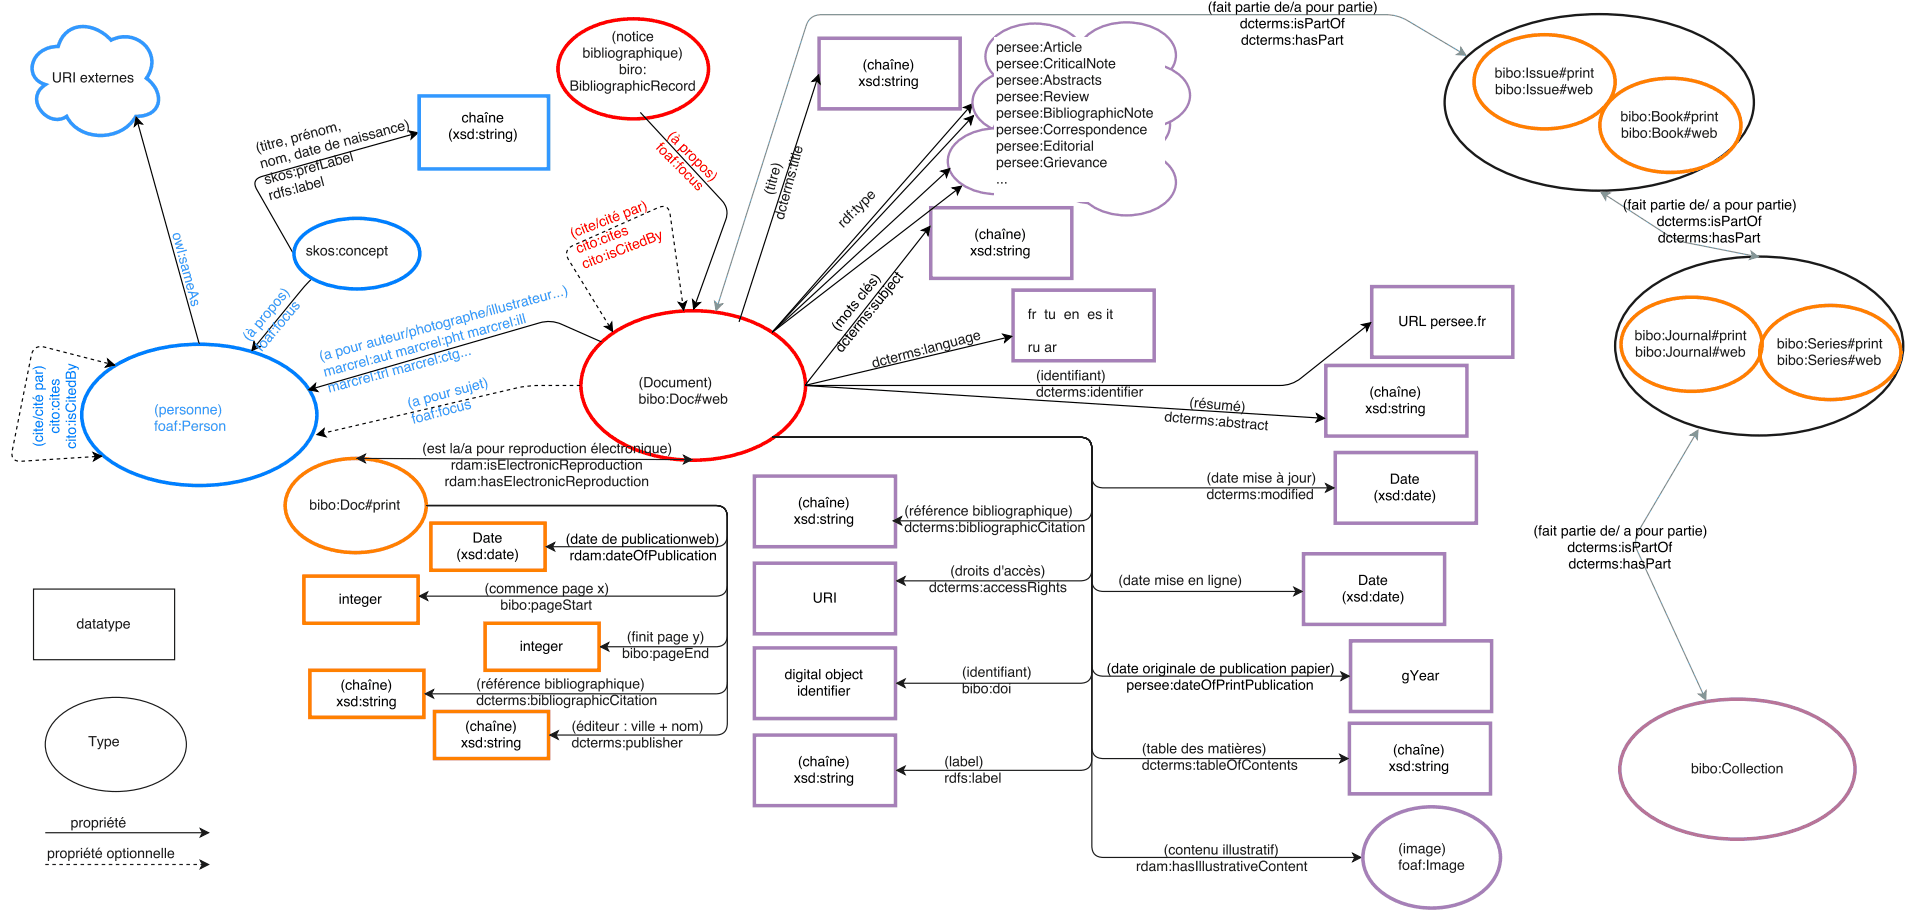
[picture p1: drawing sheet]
<svg xmlns="http://www.w3.org/2000/svg" width="572mm" height="273mm" viewBox="0 0 572 273" stroke-linecap="round" stroke-linejoin="round" font-family="sans-serif">
<path d="M439.7 17.3a51.7 51.7 0 0 1 27.7-12.1 74.3 74.3 0 0 1 43 5.6 30.6 30.6 0 0 1 14.1 12.9 16.5 16.5 0 0 1-3.2 18.8 44.8 44.8 0 0 1-23.5 12.6 76.3 76.3 0 0 1-46.4-3.5 31.8 31.8 0 0 1-16.4-13.9 16.5 16.5 0 0 1 3.3-18.9zM490.4 90.2a46.4 46.4 0 0 1 25.9-12.3 64.2 64.2 0 0 1 40 5.7 27.7 27.7 0 0 1 13.8 14.7 18.4 18.4 0 0 1-5 18.9 46.4 46.4 0 0 1-25.9 12.4 64.2 64.2 0 0 1-40-5.8 27.7 27.7 0 0 1-13.8-14.7 18.4 18.4 0 0 1 5-18.9z" fill="none" stroke="#1a1a1a" stroke-width=".71" stroke-linecap="butt"/>
<path d="M171.5 12a29.3 29.3 0 0 1 24.5-5.8 21.8 21.8 0 0 1 15.1 9.2 10.9 10.9 0 0 1-2.7 13.9 29.3 29.3 0 0 1-24.4 5.8 21.8 21.8 0 0 1-15.2-9.2 10.9 10.9 0 0 1 2.7-13.9z" fill="none" stroke="#f00" stroke-width="1.1" stroke-linecap="butt"/>
<path d="M490.4 220.4a38.9 38.9 0 0 1 23.1-10.3 52.6 52.6 0 0 1 32.7 5.6 19.1 19.1 0 0 1 10.2 13.3 15.8 15.8 0 0 1-7 14.2 46 46 0 0 1-28.2 8.3 46.9 46.9 0 0 1-28.1-8.3 15.8 15.8 0 0 1-7.1-14.2 15.5 15.5 0 0 1 4.4-8.6z" fill="none" stroke="#b5739d" stroke-width="1.1" stroke-linecap="butt"/>
<path d="M507.5 228.7h.4v1.1a1.02 1.02 0 0 1 1.4 0 1.02 1.02 0 0 1 .1 1.4 .84 .84 0 0 1-.7 .6 .84 .84 0 0 1-.8-.3v.3h-.4zM508.1 230a.77 .77 0 0 0-.2 1.1 .77 .77 0 0 0 1.1 .2 .77 .77 0 0 0 .1-1.1 .77 .77 0 0 0-1-.2zM509.9 229.6h.4v2.2h-.4zM509.9 228.7h.4v.5h-.4zM510.8 228.7h.4v1.1a1.02 1.02 0 0 1 1.4 0 1.02 1.02 0 0 1 .1 1.4 .84 .84 0 0 1-.7 .6 .84 .84 0 0 1-.8-.3v.3h-.4zM511.4 230a.77 .77 0 0 0-.2 1.1 .77 .77 0 0 0 1 .2 .77 .77 0 0 0 .2-1.1 .77 .77 0 0 0-1-.2zM513.7 229.9a.79 .79 0 0 0-.2 1.2 .79 .79 0 0 0 1.1 .2 .81 .81 0 0 0 .1-1 .81 .81 0 0 0-1-.4zM513.3 229.8a1.08 1.08 0 0 1 1.6 .2 1.08 1.08 0 0 1-.2 1.5 1.08 1.08 0 0 1-1.5-.2l-.1-.9zM515.8 229.6h.4v.4h-.4zM515.8 231.3h.4v.5h-.4zM517 229.1a1.32 1.32 0 0 1 1.3-.4 1.32 1.32 0 0 1 1 1h-.4a.98 .98 0 0 0-1.2-.6 .98 .98 0 0 0-.6 1.2 .96 .96 0 0 0 .7 1.2 .96 .96 0 0 0 1.1-.8h.4a1.4 1.4 0 0 1-1.7 1.1 1.4 1.4 0 0 1-.9-1.9zM520.3 229.9a.79 .79 0 0 0-.3 1.2 .79 .79 0 0 0 1.2 .2 .81 .81 0 0 0 .1-1 .81 .81 0 0 0-1-.4zM519.9 229.8a1.08 1.08 0 0 1 1.6 .2 1.08 1.08 0 0 1-.2 1.5 1.08 1.08 0 0 1-1.5-.2l-.1-.9zM522.2 228.7h.3v3.1h-.3zM523.1 228.7h.4v3.1h-.4zM524.2 229.8a1.01 1.01 0 0 1 1.2-.2 1.01 1.01 0 0 1 .5 1.2h-1.6a.63 .63 0 0 0 .5 .7 .63 .63 0 0 0 .7-.4h.4a1.08 1.08 0 0 1-1.6 .6 1.08 1.08 0 0 1-.3-1.6zM524.5 230l-.2 .5h1.2a.61 .61 0 0 0-.3-.6 .61 .61 0 0 0-.7 .1zM526.5 229.8a.91 .91 0 0 1 1-.3 .91 .91 0 0 1 .6 .8h-.3a.61 .61 0 0 0-.8-.4 .61 .61 0 0 0-.4 .8 .59 .59 0 0 0 .4 .8 .59 .59 0 0 0 .8-.5h.3a1 1 0 0 1-1.3 .8 1 1 0 0 1-.5-1.4zM528.6 228.9h.3v.7h.4v.3h-.4v1.4l.4 .2v.3h-.5l-.2-.3v-1.6h-.3v-.3h.3zM529.7 229.6h.3v2.2h-.3zM529.7 228.7h.3v.5h-.3zM531.1 229.9a.79 .79 0 0 0-.2 1.2 .79 .79 0 0 0 1.1 .2 .81 .81 0 0 0 .1-1 .81 .81 0 0 0-1-.4zM530.7 229.8a1.08 1.08 0 0 1 1.6 .2 1.08 1.08 0 0 1-.2 1.5 1.08 1.08 0 0 1-1.5-.2l-.1-.9zM533 229.6h.3v.3a.78 .78 0 0 1 .9-.4 .78 .78 0 0 1 .6 .9v1.4h-.4v-1.4a.55 .55 0 0 0-.7-.5 .55 .55 0 0 0-.4 .7v1.2h-.3z" fill="#1a1a1a"/>
<path d="M531.2 98.2a26.1 26.1 0 0 1 21.9-6.4 22.2 22.2 0 0 1 14.9 7.5 10.4 10.4 0 0 1-2 14.9 28.3 28.3 0 0 1-26.5 4.1 16.5 16.5 0 0 1-11.2-10 10.4 10.4 0 0 1 2.9-10.1z" fill="none" stroke="#ff8000" stroke-width="1.1" stroke-linecap="butt"/>
<g fill="#1a1a1a">
<path d="M533.3 101.4h.4v1.1a1.02 1.02 0 0 1 1.4 0 1.02 1.02 0 0 1 0 1.4 .84 .84 0 0 1-.6 .6 .84 .84 0 0 1-.9-.4v.3h-.3zM533.8 102.7a.77 .77 0 0 0-.1 1 .77 .77 0 0 0 1 .2 .77 .77 0 0 0 .2-1 .77 .77 0 0 0-1.1-.2zM535.7 102.2h.4v2.2h-.4zM535.7 101.4h.4v.4h-.4zM536.6 101.4h.3v1.1a1.02 1.02 0 0 1 1.5 0 1.02 1.02 0 0 1 0 1.4 .84 .84 0 0 1-.7 .6 .84 .84 0 0 1-.8-.4v.3h-.3zM537.1 102.7a.77 .77 0 0 0-.2 1 .77 .77 0 0 0 1.1 .2 .77 .77 0 0 0 .2-1 .77 .77 0 0 0-1.1-.2zM539.5 102.6a.79 .79 0 0 0-.3 1.1 .79 .79 0 0 0 1.2 .2 .81 .81 0 0 0 0-1 .81 .81 0 0 0-.9-.3zM539.1 102.5a1.08 1.08 0 0 1 1.5 .1 1.08 1.08 0 0 1-.1 1.6 1.08 1.08 0 0 1-1.6-.2l-.1-1zM541.5 102.2h.4v.5h-.4zM541.5 104h.4v.4h-.4zM542.8 101.6a1.19 1.19 0 0 1 2 .7h-.4a.66 .66 0 0 0-.8-.7 .66 .66 0 0 0-.5 .9h.1a1.28 1.28 0 0 1 1.6 1.4 1.29 1.29 0 0 1-1.3 .6 1.29 1.29 0 0 1-1.1-1.1h.4a.8 .8 0 0 0 .8 .8 .8 .8 0 0 0 .8-.8l-.4-.2a1.19 1.19 0 0 1-1.4-1.2zM545.5 102.5a1.01 1.01 0 0 1 1.2-.2 1.01 1.01 0 0 1 .5 1.1h-1.6a.63 .63 0 0 0 .5 .8 .63 .63 0 0 0 .7-.5h.4a1.08 1.08 0 0 1-1.6 .7 1.08 1.08 0 0 1-.3-1.7zM545.8 102.7l-.2 .4h1.2a.61 .61 0 0 0-.3-.6 .61 .61 0 0 0-.7 .2zM547.7 102.2h.3v.4l.8-.4v.4h-.5l-.2 .4v1.4h-.4zM549.1 102.2h.4v2.2h-.4zM549.1 101.4h.4v.4h-.4zM550.2 102.5a1.01 1.01 0 0 1 1.2-.2 1.01 1.01 0 0 1 .5 1.1h-1.6a.63 .63 0 0 0 .5 .8 .63 .63 0 0 0 .7-.5h.4a1.08 1.08 0 0 1-1.6 .7 1.08 1.08 0 0 1-.3-1.7zM550.5 102.7l-.2 .4h1.2a.61 .61 0 0 0-.3-.6 .61 .61 0 0 0-.7 .2zM552.5 102.3a.89 .89 0 0 1 1.5 .5h-.4a.42 .42 0 0 0-.5-.3 .42 .42 0 0 0-.3 .5h.1a.81 .81 0 0 1 .9 .3 .81 .81 0 0 1 0 1 .97 .97 0 0 1-1.6-.6h.4a.49 .49 0 0 0 .5 .5 .49 .49 0 0 0 .5-.6h-.2a.8 .8 0 0 1-.9-.3 .8 .8 0 0 1 0-1zM555.3 101.4h.3l-.3 .9h.5l.2-.9h.3l-.2 .9h.5l-.1 .3h-.5l-.2 .7h.5l-.1 .2h-.4l-.3 .9h-.3l.3-.9h-.5l-.3 .9h-.3l.3-.9h-.5l.1-.2h.5l.1-.7h-.4v-.3h.5zM555.3 102.6l-.2 .7h.4l.2-.7zM557.4 102.7l-.2 .3a.73 .73 0 0 0 .1 1 .73 .73 0 0 0 1 0 .73 .73 0 0 0 0-1l-.3-.5zM556.8 102.2h.4v.3a.96 .96 0 0 1 1.3-.2 .96 .96 0 0 1 .2 1.3 .88 .88 0 0 1-.5 .8 .88 .88 0 0 1-1-.2v1.1h-.4zM559.2 102.2h.4v.4l.7-.4v.4h-.5l-.2 .4v1.4h-.4zM560.6 102.2h.4v2.2h-.4zM560.6 101.4h.4v.4h-.4zM561.5 102.2h.4v.3a.78 .78 0 0 1 .9-.3 .78 .78 0 0 1 .5 .8v1.4h-.3v-1.4a.55 .55 0 0 0-.7-.5 .55 .55 0 0 0-.4 .8v1.1h-.4zM564 101.6h.3v.6h.4v.3h-.4v1.5l.4 .1v.3h-.5l-.2-.2v-1.7h-.3v-.3h.3z"/>
<path d="M533.4 106.3h.3v1.1a1.02 1.02 0 0 1 1.4 0 1.02 1.02 0 0 1 .1 1.4 .84 .84 0 0 1-.7 .6 .84 .84 0 0 1-.8-.3v.3h-.3zM533.9 107.6a.77 .77 0 0 0-.2 1.1 .77 .77 0 0 0 1.1 .2 .77 .77 0 0 0 .1-1.1 .77 .77 0 0 0-1-.2zM535.7 107.2h.4v2.2h-.4zM535.7 106.3h.4v.4h-.4zM536.6 106.3h.4v1.1a1.02 1.02 0 0 1 1.4 0 1.02 1.02 0 0 1 .1 1.4 .84 .84 0 0 1-.7 .6 .84 .84 0 0 1-.8-.3v.3h-.4zM537.2 107.6a.77 .77 0 0 0-.2 1.1 .77 .77 0 0 0 1.1 .2 .77 .77 0 0 0 .1-1.1 .77 .77 0 0 0-1-.2zM539.5 107.5a.79 .79 0 0 0-.2 1.1 .79 .79 0 0 0 1.1 .2 .81 .81 0 0 0 .1-1 .81 .81 0 0 0-1-.3zM539.2 107.4a1.08 1.08 0 0 1 1.5 .2 1.08 1.08 0 0 1-.2 1.5 1.08 1.08 0 0 1-1.5-.2l-.1-.9zM541.6 107.2h.4v.4h-.4zM541.6 108.9h.4v.5h-.4zM542.9 106.5a1.19 1.19 0 0 1 1.9 .7h-.4a.66 .66 0 0 0-.7-.7 .66 .66 0 0 0-.5 .9l.1 .1a1.28 1.28 0 0 1 1.6 1.3 1.29 1.29 0 0 1-1.4 .6 1.29 1.29 0 0 1-1-1h.4a.8 .8 0 0 0 .8 .7 .8 .8 0 0 0 .8-.7l-.4-.3a1.19 1.19 0 0 1-1.5-1.2zM545.5 107.4a1.01 1.01 0 0 1 1.3-.2 1.01 1.01 0 0 1 .5 1.2h-1.6a.63 .63 0 0 0 .4 .7 .63 .63 0 0 0 .8-.4h.3a1.08 1.08 0 0 1-1.5 .6 1.08 1.08 0 0 1-.3-1.6zM545.8 107.6l-.1 .5h1.2a.61 .61 0 0 0-.4-.6 .61 .61 0 0 0-.7 .1zM547.7 107.1h.4v.4l.7-.4v.4l-.4 .1-.3 .3v1.5h-.4zM549.1 107.2h.4v2.2h-.4zM549.1 106.3h.4v.4h-.4zM550.2 107.4a1.01 1.01 0 0 1 1.3-.2 1.01 1.01 0 0 1 .5 1.2h-1.7a.63 .63 0 0 0 .5 .7 .63 .63 0 0 0 .8-.4h.3a1.08 1.08 0 0 1-1.5 .6 1.08 1.08 0 0 1-.3-1.6zM550.5 107.6l-.1 .5h1.2a.61 .61 0 0 0-.4-.6 .61 .61 0 0 0-.7 .1zM552.6 107.3a.89 .89 0 0 1 1.4 .5h-.3a.42 .42 0 0 0-.5-.4 .42 .42 0 0 0-.3 .5l.1 .1a.81 .81 0 0 1 .9 .3 .81 .81 0 0 1 0 .9 .97 .97 0 0 1-1.6-.5h.3a.49 .49 0 0 0 .6 .4 .49 .49 0 0 0 .4-.6h-.1a.8 .8 0 0 1-.9-.3 .8 .8 0 0 1 0-.9zM555.3 106.3h.3l-.2 1h.4l.3-1h.3l-.3 1h.5v.2h-.5l-.2 .7h.5l-.1 .2h-.5l-.2 1h-.3l.2-1h-.4l-.3 1h-.3l.2-1h-.4v-.2h.5l.2-.7h-.5l.1-.2h.5zM555.3 107.5l-.2 .7h.5l.2-.7zM556.7 107.1h.4l.4 1.8 .4-1.8h.4l.5 1.8 .4-1.8h.4l-.6 2.3h-.4l-.5-1.8-.4 1.8h-.4zM560.1 107.4a1.01 1.01 0 0 1 1.3-.2 1.01 1.01 0 0 1 .4 1.2h-1.6a.63 .63 0 0 0 .5 .7 .63 .63 0 0 0 .7-.4h.4a1.08 1.08 0 0 1-1.5 .6 1.08 1.08 0 0 1-.3-1.6zM560.4 107.6l-.2 .5h1.3a.61 .61 0 0 0-.4-.6 .61 .61 0 0 0-.7 .1zM562.3 106.3h.3v1.1a1.02 1.02 0 0 1 1.5 0 1.02 1.02 0 0 1 0 1.4 .84 .84 0 0 1-.7 .6 .84 .84 0 0 1-.8-.3v.3h-.3zM562.8 107.6a.77 .77 0 0 0-.2 1.1 .77 .77 0 0 0 1.1 .2 .77 .77 0 0 0 .1-1.1 .77 .77 0 0 0-1-.2z"/>
</g>
<path d="M179.7 103.3a38.6 38.6 0 0 1 25.7-10.1 42.1 42.1 0 0 1 29.5 8.9 16.8 16.8 0 0 1 5.3 19.9 26.9 26.9 0 0 1-15.9 13.1 47 47 0 0 1-40.2-3.7 19.8 19.8 0 0 1-9.8-15.9 17.4 17.4 0 0 1 5.4-12.2z" fill="none" stroke="#f00" stroke-width="1.1" stroke-linecap="butt"/>
<path d="M16.8 215.6a26.1 26.1 0 0 1 22-6.3 22.2 22.2 0 0 1 14.8 7.5 10.4 10.4 0 0 1-2 14.9 28.3 28.3 0 0 1-26.4 4 16.5 16.5 0 0 1-11.2-9.9 10.4 10.4 0 0 1 2.8-10.2z" fill="none" stroke="#1a1a1a" stroke-width=".35"/>
<path d="M28.9 114.1a38.8 38.8 0 0 1 23.2-10.4 52.2 52.2 0 0 1 32.6 5.7 19.2 19.2 0 0 1 10.3 13.4 16 16 0 0 1-7 14.3 45.7 45.7 0 0 1-28.2 8.4 46.7 46.7 0 0 1-28.2-8.4 15.7 15.7 0 0 1-6.7-15.9 16.1 16.1 0 0 1 4-7.1z" fill="none" stroke="#007fff" stroke-width="1.1" stroke-linecap="butt"/>
<path d="M45.7 118.4h28.2v10.5h-28.2z" fill="#fff"/>
<g fill="#39f">
<path d="M47.2 121.1h.3l-.6 2 .6 1.9h-.3a3.1 3.1 0 0 1 0-3.9zM48.4 122.4l-.1 .4a.73 .73 0 0 0 .1 1 .73 .73 0 0 0 .9-.1 .73 .73 0 0 0 .1-1l-.3-.4zM47.9 122h.3v.3a.96 .96 0 0 1 1.3-.2 .96 .96 0 0 1 .3 1.3 .88 .88 0 0 1-.6 .8 .88 .88 0 0 1-1-.3v1.2h-.3zM50.4 122.2a1.01 1.01 0 0 1 1.2-.2 1.01 1.01 0 0 1 .5 1.2h-1.6a.63 .63 0 0 0 .5 .7 .63 .63 0 0 0 .7-.4h.4a1.08 1.08 0 0 1-1.5 .6 1.08 1.08 0 0 1-.3-1.6zM50.7 122.4l-.2 .5h1.3a.61 .61 0 0 0-.4-.6 .61 .61 0 0 0-.7 .1zM52.6 122h.4v.3l.7-.4v.4l-.5 .1-.2 .4v1.4h-.4zM54.2 122.1a.89 .89 0 0 1 1.4 .5h-.3a.42 .42 0 0 0-.5-.4 .42 .42 0 0 0-.3 .5l.1 .1a.81 .81 0 0 1 .9 .3 .81 .81 0 0 1 0 .9 .97 .97 0 0 1-1.6-.5h.3a.49 .49 0 0 0 .6 .5 .49 .49 0 0 0 .4-.6l-.1-.1a.8 .8 0 0 1-.9-.3 .8 .8 0 0 1 0-.9zM56.6 122.3a.79 .79 0 0 0-.2 1.2 .79 .79 0 0 0 1.1 .2 .81 .81 0 0 0 .1-1 .81 .81 0 0 0-1-.4zM56.3 122.2a1.08 1.08 0 0 1 1.5 .2 1.08 1.08 0 0 1-.2 1.5 1.08 1.08 0 0 1-1.5-.2l-.1-.9zM58.5 122h.3v.3a.78 .78 0 0 1 1-.4 .78 .78 0 0 1 .5 .9v1.4h-.4v-1.4a.55 .55 0 0 0-.7-.5 .55 .55 0 0 0-.4 .7v1.2h-.3zM60.8 122h.4v.3a.78 .78 0 0 1 .9-.4 .78 .78 0 0 1 .5 .9v1.4h-.3v-1.4a.55 .55 0 0 0-.7-.5 .55 .55 0 0 0-.4 .7v1.2h-.4zM63.3 122.2a1.01 1.01 0 0 1 1.3-.2 1.01 1.01 0 0 1 .5 1.2h-1.6a.63 .63 0 0 0 .4 .7 .63 .63 0 0 0 .8-.4h.3a1.08 1.08 0 0 1-1.5 .6 1.08 1.08 0 0 1-.3-1.6zM63.7 122.4l-.2 .5h1.2a.61 .61 0 0 0-.4-.6 .61 .61 0 0 0-.6 .1zM65.4 121.1h.3a3.1 3.1 0 0 1 0 3.9h-.3l.5-1.1 .1-1.1z"/>
<path d="M46.7 126.2l.6-.2v.4l-.3 .2v.3h.3v.3h-.4v1.9h-.3v-1.9h-.3v-.3h.3zM48.2 127.3a.79 .79 0 0 0-.3 1.1 .79 .79 0 0 0 1.1 .2 .81 .81 0 0 0 .1-1 .81 .81 0 0 0-.9-.3zM47.8 127.2a1.08 1.08 0 0 1 1.5 .1 1.08 1.08 0 0 1-.1 1.6 1.08 1.08 0 0 1-1.6-.2l-.1-1zM50.3 128.3a.53 .53 0 0 0 .7 .5 .53 .53 0 0 0 .3-.8zM50.1 127.1a.96 .96 0 0 1 1.7 .4v1.3l.2 .1v.2h-.4l-.2-.3a.74 .74 0 0 1-1.3 .2 .74 .74 0 0 1 .5-1.2l.8-.1a.5 .5 0 0 0-.5-.6 .5 .5 0 0 0-.5 .5h-.4zM52.5 126.2l.7-.2v.4l-.4 .2v.3h.4v.3h-.4v1.9h-.3v-1.9h-.3v-.3h.3zM53.7 126.9h.5v.5h-.5zM53.7 128.7h.5v.4h-.5zM54.8 126.1h1.4a.88 .88 0 0 1 .9 .9 .88 .88 0 0 1-.9 .8h-1v1.3h-.4zM55.2 126.4v1.1h.8a.53 .53 0 0 0 .7-.5 .53 .53 0 0 0-.7-.6zM57.7 127.2a1.01 1.01 0 0 1 1.2-.2 1.01 1.01 0 0 1 .5 1.1h-1.6a.63 .63 0 0 0 .5 .8 .63 .63 0 0 0 .7-.5h.4a1.08 1.08 0 0 1-1.5 .7 1.08 1.08 0 0 1-.4-1.7zM58 127.4l-.2 .4h1.3a.61 .61 0 0 0-.4-.6 .61 .61 0 0 0-.7 .2zM59.9 126.9h.4v.4l.7-.4v.4h-.5l-.2 .4v1.4h-.4zM61.4 127a.89 .89 0 0 1 1.5 .5h-.3a.42 .42 0 0 0-.5-.3 .42 .42 0 0 0-.4 .5h.1a.81 .81 0 0 1 1 .3 .81 .81 0 0 1 0 1 .97 .97 0 0 1-1.6-.6h.3a.49 .49 0 0 0 .6 .5 .49 .49 0 0 0 .4-.6h-.1a.8 .8 0 0 1-.9-.3 .8 .8 0 0 1-.1-1zM63.9 127.3a.79 .79 0 0 0-.2 1.1 .79 .79 0 0 0 1.1 .2 .81 .81 0 0 0 .1-1 .81 .81 0 0 0-1-.3zM63.5 127.2a1.08 1.08 0 0 1 1.6 .1 1.08 1.08 0 0 1-.2 1.6 1.08 1.08 0 0 1-1.5-.2l-.1-1zM65.8 126.9h.3v.3a.78 .78 0 0 1 .9-.3 .78 .78 0 0 1 .6 .8v1.4h-.4v-1.4a.55 .55 0 0 0-.7-.5 .55 .55 0 0 0-.4 .8v1.1h-.3z"/>
</g>
<path d="M11.5 16.2a8.1 8.1 0 0 1 6-2.3 7.8 7.8 0 0 1 11.1-5.2 13.2 13.2 0 0 1 4.7 3.3 8.1 8.1 0 0 1 12.2 7.5l-.8 2.6-.8 1.4a7.2 7.2 0 0 1 3.1 8.5 6.5 6.5 0 0 1-6.3 2.9 12.4 12.4 0 0 1-19.9 1.3l-.8-1.3a6 6 0 0 1-9-4.7 4.9 4.9 0 0 1 2.7-4.8 5.3 5.3 0 0 1-4-3.9 5.3 5.3 0 0 1 1.8-5.3z" fill="#fff"/>
<path d="M11.5 16.2a8.1 8.1 0 0 1 6-2.3 7.8 7.8 0 0 1 11.1-5.2 13.2 13.2 0 0 1 4.7 3.3 8.1 8.1 0 0 1 12.2 7.5l-.8 2.6-.8 1.4a7.2 7.2 0 0 1 3.1 8.5 6.5 6.5 0 0 1-6.3 2.9 12.4 12.4 0 0 1-19.9 1.3l-.8-1.3a6 6 0 0 1-9-4.7 4.9 4.9 0 0 1 2.7-4.8 5.3 5.3 0 0 1-4-3.9 5.3 5.3 0 0 1 1.8-5.3z" fill="none" stroke="#39f" stroke-width="1.1" stroke-linecap="butt"/>
<path d="M15.9 21.7h.4v1.8a.78 .78 0 0 0 .8 .9 .78 .78 0 0 0 .7-.9v-1.8h.5v1.7a1.21 1.21 0 0 1-1.2 1.4 1.21 1.21 0 0 1-1.2-1.4zM19.4 22v1h.9a.53 .53 0 0 0 .6-.4 .53 .53 0 0 0-.5-.6zM18.9 21.7h1.5a.83 .83 0 0 1 .9 .5 .83 .83 0 0 1-.4 1l.4 .3 .2 1.2h-.5l-.1-1-.6-.3h-.9v1.3h-.5zM22 21.7h.5v3h-.5zM24.4 22.8a1.01 1.01 0 0 1 1.3-.2 1.01 1.01 0 0 1 .4 1.1h-1.6a.63 .63 0 0 0 .5 .7 .63 .63 0 0 0 .8-.4h.3a1.08 1.08 0 0 1-1.5 .7 1.08 1.08 0 0 1-.3-1.7zM24.7 22.9l-.2 .5h1.3a.61 .61 0 0 0-.4-.6 .61 .61 0 0 0-.7 .1zM26.4 22.5h.5l.5 .8 .5-.8h.5l-.8 1.1 .8 1.1h-.5l-.5-.8-.6 .8h-.4l.7-1.1zM28.8 21.9h.4v.6h.3v.3h-.3v1.4l.3 .2v.3h-.5l-.2-.3v-1.6h-.3v-.3h.3zM30.1 22.8a1.01 1.01 0 0 1 1.2-.2 1.01 1.01 0 0 1 .5 1.1h-1.6a.63 .63 0 0 0 .4 .7 .63 .63 0 0 0 .8-.4h.4a1.08 1.08 0 0 1-1.6 .7 1.08 1.08 0 0 1-.3-1.7zM30.4 22.9l-.2 .5h1.2a.61 .61 0 0 0-.3-.6 .61 .61 0 0 0-.7 .1zM32.3 22.5h.3v.4l.7-.5v.4l-.4 .1-.3 .4v1.4h-.3zM33.7 22.5h.3v.3a.78 .78 0 0 1 .9-.4 .78 .78 0 0 1 .6 .9v1.4h-.4v-1.4a.55 .55 0 0 0-.7-.5 .55 .55 0 0 0-.4 .7v1.2h-.3zM36.2 22.8a1.01 1.01 0 0 1 1.2-.2 1.01 1.01 0 0 1 .5 1.1h-1.6a.63 .63 0 0 0 .5 .7 .63 .63 0 0 0 .7-.4h.4a1.08 1.08 0 0 1-1.6 .7 1.08 1.08 0 0 1-.3-1.7zM36.5 22.9l-.2 .5h1.2a.61 .61 0 0 0-.3-.6 .61 .61 0 0 0-.7 .1zM38.5 22.6a.89 .89 0 0 1 1.5 .5h-.4a.42 .42 0 0 0-.5-.4 .42 .42 0 0 0-.3 .6h.1a.81 .81 0 0 1 .9 .3 .81 .81 0 0 1 0 1 .97 .97 0 0 1-1.6-.6h.4a.49 .49 0 0 0 .5 .5 .49 .49 0 0 0 .5-.6l-.2-.1a.8 .8 0 0 1-.9-.2 .8 .8 0 0 1 0-1z" fill="#1a1a1a"/>
<path d="M40.9 35.1l1.8 2.1-1.4-.3-1 .9zM41.3 36.9l18.5 66.3" fill="none" stroke="#000" stroke-width=".35"/>
<path d="M40.9 35.1l1.8 2.1-1.4-.3-1 .9z" fill="#000"/>
<path d="M52.3 70.6a.8 .8 0 0 0 .7 1 .8 .8 0 0 0 .8-.9 .93 .93 0 0 0-1.5-.1zM52.1 70.2a1.15 1.15 0 0 1 1.6-.2 1.15 1.15 0 0 1 .3 1.6 1.15 1.15 0 0 1-1.6 .2l-.6-.6v-.6zM52.4 73l2-1.2 .1 .4-1.6 .9 1.8-.1 .1 .4-1.5 .9h1.7l.1 .3h-2.3l-.1-.4 1.6-.9-1.8 .1zM53.1 75.6l2.9-.8 .1 .3-2.9 .8zM55.1 76.2l.4-.1 .1 .4-.4 .1zM53.4 76.6l.4-.1 .1 .4-.4 .2zM53.9 77.5l.4-.2 .1 .3a.49 .49 0 0 0-.3 .7 .49 .49 0 0 0 .6 .2l.1-.1a.8 .8 0 0 1 0-.9 .8 .8 0 0 1 .9-.3 .89 .89 0 0 1-.1 1.5l-.1-.3a.42 .42 0 0 0 .2-.6 .42 .42 0 0 0-.6-.2v.2a.81 .81 0 0 1 0 .9 .81 .81 0 0 1-1 .3l-.4-.9zM54.7 79.8a.64 .64 0 0 0 .1 .8 .64 .64 0 0 0 .8 .1l-.1-.2a.68 .68 0 0 0-.8-.7zM54.4 79.5a.68 .68 0 0 1 1.2 .4l.3 .7a.5 .5 0 0 0 .4-.6 .5 .5 0 0 0-.5-.4l-.1-.4a.9 .9 0 0 1 .9 .6 .9 .9 0 0 1-.4 1.1l-1.2 .3v.3l-.3 .1-.1-.5 .2-.2a.9 .9 0 0 1-.4-1.4zM54.8 81.9l2.1-.6 .1 .4-.3 .1a.72 .72 0 0 1 .4 1.2 .73 .73 0 0 1 .5 .7 .73 .73 0 0 1-.6 .7l-1.4 .4-.1-.4 1.5-.4a.48 .48 0 0 0 .2-.7 .48 .48 0 0 0-.7-.1l-1.3 .3-.1-.3 1.4-.4a.5 .5 0 0 0 .3-.8 .5 .5 0 0 0-.8 0l-1.1 .3zM56.1 85.2a1.1 1.1 0 0 1 1.7-.2 1.1 1.1 0 0 1 0 1.6l-.6 .3-.5-1.6a.63 .63 0 0 0-.5 .7 .63 .63 0 0 0 .6 .6l.1 .3h-.5a1.03 1.03 0 0 1-.3-1.7zM57 85.2l.3 1.2a.62 .62 0 0 0 .5-.7 .62 .62 0 0 0-.8-.5zM57.7 87.9l.2 .9 1.2-.8zM56.3 87.4l3.2 .3 .1 .4-2.6 1.9-.1-.4 .7-.6-.3-1.1-.9-.1zM57.3 90.2l.4-.2 .1 .3a.49 .49 0 0 0-.3 .7 .49 .49 0 0 0 .6 .2l.1-.1a.8 .8 0 0 1 0-.9 .8 .8 0 0 1 .9-.3 .89 .89 0 0 1-.1 1.6l-.1-.4a.42 .42 0 0 0 .2-.6 .42 .42 0 0 0-.6-.1v.1a.81 .81 0 0 1 0 .9 .81 .81 0 0 1-.9 .3l-.5-.9z" fill="#39f"/>
<path d="M122.7 39.3l2.7 .5-2.1 1.8 .3-1.3zM123.6 40.3l-44.9 12.5a2.39 2.39 0 0 0-2.1 1.5 2.39 2.39 0 0 0 .5 2.6l10.9 19.1M93.7 83.4l-3.2 3.5-13.7 16.7M76.2 102.4l.6 1.2 1.3 .3-2.5 1.1z" fill="none" stroke="#000" stroke-width=".35"/>
<path d="M122.7 39.3l2.7 .5-2.1 1.8 .3-1.3zM76.2 102.4l.6 1.2 1.3 .3-2.5 1.1z" fill="#000"/>
<path d="M125.8 28.8h38.8v21.8h-38.8z" fill="#fff"/>
<path d="M125.8 28.8h38.8v21.8h-38.8z" fill="none" stroke="#39f" stroke-width="1.1" stroke-linecap="butt"/>
<g fill="#39f">
<path d="M96.3 104.9h.3l-.1 2 1.1 1.8-.2 .1a3.1 3.1 0 0 1-1.1-3.9zM98 106.8a.48 .48 0 0 0 .4 .6 .48 .48 0 0 0 .5-.6l-.1-.5zM97.5 105.6a.96 .96 0 0 1 1.5 .1l.4 1.3h.2l.1 .2-.4 .2-.2-.3a.74 .74 0 0 1-1.2 .5 .74 .74 0 0 1 .1-1.2l.7-.4a.5 .5 0 0 0-.6-.4 .5 .5 0 0 0-.4 .6l-.3 .1zM101.4 104.8l-.2 .6a.73 .73 0 0 0 .3 .9 .73 .73 0 0 0 1-.3 .73 .73 0 0 0-.2-.9l-.5-.4zM100.6 104.7l.3-.1 .1 .3a.96 .96 0 0 1 1.2-.5 .96 .96 0 0 1 .6 1.2 .88 .88 0 0 1-.3 .9 .88 .88 0 0 1-1 0l.3 1.1-.4 .1zM103.5 104.3a.79 .79 0 0 0 0 1.2 .79 .79 0 0 0 1.2-.1 .81 .81 0 0 0-.2-1 .81 .81 0 0 0-1-.1zM103.2 104.1a1.1 1.1 0 0 1 1.5 0 1.1 1.1 0 0 1 .1 1.5 1.1 1.1 0 0 1-1.5 .2l-.3-.9zM105.2 103.5l.3-.1 .4 1.4a.56 .56 0 0 0 .9 .2 .56 .56 0 0 0 0-.8l-.3-1.1 .4-.1 .6 2.2h-.4l-.1-.3a.77 .77 0 0 1-.7 .6 .77 .77 0 0 1-.8-.6zM107.4 102.9l.4-.1 .1 .3 .6-.6 .1 .4-.4 .2-.2 .4 .4 1.4-.4 .1zM110.7 103.4a.48 .48 0 0 0 .4 .6 .48 .48 0 0 0 .5-.6l-.1-.5zM110.2 102.2a.96 .96 0 0 1 1.6 .1l.3 1.3h.3v.2l-.4 .1-.2-.2a.74 .74 0 0 1-1.2 .5 .74 .74 0 0 1 .1-1.2l.7-.4a.5 .5 0 0 0-.5-.4 .5 .5 0 0 0-.4 .6l-.4 .1zM112.2 101.6l.4-.1 .3 1.4a.56 .56 0 0 0 .9 .3 .56 .56 0 0 0 0-.9l-.2-1.1 .3-.1 .6 2.2-.3 .1-.1-.4a.77 .77 0 0 1-.8 .6 .77 .77 0 0 1-.7-.6zM114.4 100.4l.4-.1 .1 .6 .4-.1v.3l-.3 .1 .4 1.4h.4v.3l-.5 .1-.2-.1-.5-1.6h-.3v-.3h.3zM116 100.7a1.02 1.02 0 0 1 1.1-.3 1.02 1.02 0 0 1 .7 1l-1.6 .4a.63 .63 0 0 0 .6 .6 .63 .63 0 0 0 .7-.6l.3-.1a1.08 1.08 0 0 1-1.3 1 1.08 1.08 0 0 1-.7-1.5zM116.3 100.9l-.2 .6 1.2-.3-.3-.5zM117.9 100.1l.3-.1 .4 1.4a.56 .56 0 0 0 .9 .2 .56 .56 0 0 0 0-.8l-.3-1.1 .4-.1 .6 2.1-.4 .1v-.3a.77 .77 0 0 1-.8 .6 .77 .77 0 0 1-.7-.6zM120.2 99.5l.3-.1 .1 .3 .6-.6 .1 .4-.4 .2-.2 .4 .4 1.4-.4 .1zM122 98.1l.3-.1-.2 3.2-.3 .1zM123.4 98.9l-.2 .6a.73 .73 0 0 0 .4 .9 .73 .73 0 0 0 .9-.3 .73 .73 0 0 0-.2-.9l-.4-.4zM122.6 98.8l.4-.1 .1 .3a.96 .96 0 0 1 1.1-.5 .96 .96 0 0 1 .6 1.1 .88 .88 0 0 1-.3 1 .88 .88 0 0 1-1 0l.3 1.1-.4 .1zM124.7 97.4l.4-.1 .3 1.1a.78 .78 0 0 1 .8-.6 .78 .78 0 0 1 .7 .7l.3 1.4-.3 .1-.4-1.4a.55 .55 0 0 0-.8-.3 .55 .55 0 0 0-.1 .8l.3 1.1-.4 .1zM127.8 97.8a.79 .79 0 0 0 0 1.2 .79 .79 0 0 0 1.2-.1 .81 .81 0 0 0-.2-1 .81 .81 0 0 0-1-.1zM127.6 97.6a1.1 1.1 0 0 1 1.5 0 1.1 1.1 0 0 1 0 1.5 1.1 1.1 0 0 1-1.5 .2l-.3-.9zM129.4 96.3h.3l.2 .5h.3l.1 .3h-.3l.4 1.4 .3 .1 .1 .3-.5 .1-.2-.2-.5-1.6-.3 .1v-.3l.2-.1zM131.2 96.9a.79 .79 0 0 0 0 1.1 .79 .79 0 0 0 1.2-.1 .81 .81 0 0 0-.2-1 .81 .81 0 0 0-1 0zM131 96.7a1.1 1.1 0 0 1 1.5 0 1.1 1.1 0 0 1 0 1.5 1.1 1.1 0 0 1-1.5 .2l-.3-.9zM133.2 96.1l.6-.3 .6 .2-.1-.3 .3-.1 .5 2a.97 .97 0 0 1-.4 1.2 .97 .97 0 0 1-1.3-.3l.4-.1a.64 .64 0 0 0 .9 0 .64 .64 0 0 0 .1-.9 1.01 1.01 0 0 1-1.4 .4 1.01 1.01 0 0 1-.4-1.3zM133.6 96.2a.79 .79 0 0 0-.2 1.1 .79 .79 0 0 0 1.1 .2 .83 .83 0 0 0 0-1 .83 .83 0 0 0-.9-.3zM135.2 95.4l.3-.1 .1 .4 .6-.6 .1 .4-.4 .2-.2 .4 .4 1.4-.4 .1zM137.3 96.2a.48 .48 0 0 0 .4 .7 .48 .48 0 0 0 .5-.6l-.1-.5zM136.8 95.1a.96 .96 0 0 1 1.5 .1l.4 1.2h.2l.1 .3-.4 .1-.2-.2a.74 .74 0 0 1-1.2 .5 .74 .74 0 0 1 .1-1.3l.7-.3a.5 .5 0 0 0-.6-.4 .5 .5 0 0 0-.4 .5l-.3 .1zM139.5 94.6l-.2 .6a.73 .73 0 0 0 .4 .9 .73 .73 0 0 0 .9-.3 .73 .73 0 0 0-.2-1l-.4-.3zM138.8 94.5l.3-.1 .1 .3a.96 .96 0 0 1 1.2-.5 .96 .96 0 0 1 .6 1.1 .88 .88 0 0 1-.4 1 .88 .88 0 0 1-1 0l.3 1.1-.3 .1zM140.8 93.1l.4-.1 .3 1.1a.78 .78 0 0 1 .8-.6 .78 .78 0 0 1 .7 .7l.4 1.3-.4 .1-.4-1.3a.55 .55 0 0 0-.7-.4 .55 .55 0 0 0-.2 .9l.3 1.1-.4 .1zM143.7 93.2a1.02 1.02 0 0 1 1.1-.2 1.02 1.02 0 0 1 .7 .9l-1.6 .5a.63 .63 0 0 0 .7 .6 .63 .63 0 0 0 .6-.7l.3-.1a1.08 1.08 0 0 1-1.3 1.1 1.08 1.08 0 0 1-.7-1.5zM144 93.4l-.2 .7 1.2-.3-.3-.5zM146.1 91.7l.3-.1-.2 3.2-.3 .1zM146.7 92.3h.4l.6 2.1-.4 .1zM146.5 91.5l.4-.1 .1 .5-.4 .1zM147.4 91.3l.4-.1 .8 2.9-.4 .1zM148.3 91.1l.4-.1 .8 2.9-.4 .1zM149.4 91.6l.4-.1 .4 1.4a.56 .56 0 0 0 .8 .3 .56 .56 0 0 0 .1-.9l-.3-1.1h.4l.5 2.1-.3 .1-.1-.3a.77 .77 0 0 1-.7 .5 .77 .77 0 0 1-.8-.5zM152 90.9l1-.2 .5 .5-.4 .1a.42 .42 0 0 0-.6-.3 .42 .42 0 0 0-.1 .6l.1 .1a.81 .81 0 0 1 .9 0 .81 .81 0 0 1 .3 .9 .97 .97 0 0 1-1.7-.1l.3-.1a.49 .49 0 0 0 .7 .3 .49 .49 0 0 0 .2-.7h-.1a.8 .8 0 0 1-.9 0 .8 .8 0 0 1-.3-.9zM153.7 89.8l.3-.1 .2 .6 .3-.1 .1 .3-.3 .1 .4 1.4 .3 .1 .1 .3-.5 .1-.2-.2-.5-1.6-.3 .1v-.3l.2-.1zM154.9 90.1h.4l.1 .3 .5-.6 .1 .4-.4 .2-.1 .4 .3 1.4-.3 .1zM157 90.9a.48 .48 0 0 0 .5 .7 .48 .48 0 0 0 .5-.6l-.1-.5zM156.6 89.8a.96 .96 0 0 1 1.5 .1l.3 1.3h.3l.1 .2-.4 .1-.3-.2a.74 .74 0 0 1-1.2 .5 .74 .74 0 0 1 .2-1.3l.7-.3a.5 .5 0 0 0-.6-.4 .5 .5 0 0 0-.4 .5l-.4 .1zM158.4 88.6l.4-.1 .2 .6 .3-.1 .1 .3-.3 .1 .3 1.4h.4l.1 .3-.5 .1-.3-.2-.4-1.5h-.3l-.1-.3h.3zM160.1 88.9a1.02 1.02 0 0 1 1.1-.3 1.02 1.02 0 0 1 .6 1l-1.5 .4a.63 .63 0 0 0 .6 .6 .63 .63 0 0 0 .6-.6l.4-.1a1.08 1.08 0 0 1-1.4 1 1.08 1.08 0 0 1-.7-1.5zM160.3 89.1l-.1 .6 1.2-.3-.4-.5zM161.9 88.3l.4-.1 .4 1.4a.56 .56 0 0 0 .8 .2 .56 .56 0 0 0 .1-.8l-.3-1.1 .4-.1 .5 2.1-.3 .1-.1-.3a.77 .77 0 0 1-.7 .6 .77 .77 0 0 1-.8-.6zM164.2 87.7l.4-.1 .1 .3 .6-.6 .1 .4-.4 .2-.2 .4 .4 1.4-.4 .1zM166.1 89l.4-.1 .2 .4-.5 .1zM167.3 88.7l.4-.1 .1 .4-.4 .1zM168.4 88.4l.4-.1 .1 .4-.4 .1zM168.6 85.6l.3-.1a3.1 3.1 0 0 1 1 3.8l-.2 .1 .1-1.3-.2-1.1z"/>
<path d="M97.1 110.7l.4-.1 .1 .4a.72 .72 0 0 1 1.2-.4 .73 .73 0 0 1 .7-.5 .73 .73 0 0 1 .7 .6l.4 1.4-.4 .1-.4-1.5a.48 .48 0 0 0-.7-.2 .48 .48 0 0 0-.1 .7l.3 1.2-.3 .1-.4-1.3a.5 .5 0 0 0-.8-.3 .5 .5 0 0 0 0 .8l.3 1.1-.4 .1zM101.3 111a.48 .48 0 0 0 .4 .6 .48 .48 0 0 0 .5-.6l-.1-.5zM100.8 109.9a.96 .96 0 0 1 1.6 0l.3 1.3h.3v.3l-.4 .1-.2-.3a.74 .74 0 0 1-1.2 .6 .74 .74 0 0 1 .2-1.3l.6-.4a.5 .5 0 0 0-.5-.4 .5 .5 0 0 0-.4 .6l-.4 .1zM102.8 109.2l.4-.1 .1 .4 .5-.6 .1 .4-.4 .2-.1 .4 .3 1.4-.3 .1zM104.5 108.8a.88 .88 0 0 1 1.5 .3l-.3 .1a.61 .61 0 0 0-.9-.2 .61 .61 0 0 0-.1 .9 .59 .59 0 0 0 .6 .7 .59 .59 0 0 0 .6-.7l.3-.1a1 1 0 0 1-1 1.1 1 1 0 0 1-.9-1.2zM106.2 108.3l.4-.1 .1 .4 .5-.6 .2 .4-.5 .2-.1 .4 .4 1.4h-.4zM108 107.9a1.02 1.02 0 0 1 1.1-.2 1.02 1.02 0 0 1 .6 .9l-1.5 .5a.63 .63 0 0 0 .6 .5 .63 .63 0 0 0 .6-.6l.4-.1a1.08 1.08 0 0 1-1.4 1.1 1.08 1.08 0 0 1-.7-1.5zM108.2 108.1l-.1 .7 1.2-.3-.4-.5zM109.6 106.5l.4-.1 .8 3-.4 .1zM110.9 107.1l.5-.1 .1 .4-.4 .1zM111.4 108.7l.4-.1 .1 .5-.4 .1zM112.7 107.9a.48 .48 0 0 0 .4 .7 .48 .48 0 0 0 .5-.6l-.1-.5zM112.2 106.8a.96 .96 0 0 1 1.5 .1l.4 1.3h.2l.1 .2-.4 .1-.3-.2a.74 .74 0 0 1-1.1 .5 .74 .74 0 0 1 .1-1.2l.7-.4a.5 .5 0 0 0-.6-.4 .5 .5 0 0 0-.4 .6h-.3zM114.1 106.2l.4-.1 .4 1.4a.56 .56 0 0 0 .8 .3 .56 .56 0 0 0 .1-.9l-.3-1.1 .4-.1 .5 2.2-.3 .1-.1-.4a.77 .77 0 0 1-.7 .6 .77 .77 0 0 1-.8-.6zM116.3 105l.4-.1 .2 .6 .3-.1 .1 .3-.4 .1 .4 1.3 .4 .1 .1 .3-.5 .1-.3-.2-.4-1.6-.3 .1-.1-.3h.3zM118.7 105l.4-.1v.3a.72 .72 0 0 1 1.2-.4 .73 .73 0 0 1 .8-.5 .73 .73 0 0 1 .7 .6l.3 1.4-.3 .1-.4-1.5a.48 .48 0 0 0-.7-.2 .48 .48 0 0 0-.1 .7l.3 1.3-.4 .1-.4-1.4a.5 .5 0 0 0-.7-.3 .5 .5 0 0 0-.1 .8l.3 1.1-.3 .1zM122.9 105.2a.48 .48 0 0 0 .4 .7 .48 .48 0 0 0 .5-.7l-.1-.5zM122.4 104.1a.96 .96 0 0 1 1.5 0l.4 1.3h.2l.1 .3-.4 .1-.3-.3a.74 .74 0 0 1-1.1 .6 .74 .74 0 0 1 .1-1.3l.7-.4a.5 .5 0 0 0-.6-.4 .5 .5 0 0 0-.4 .6l-.3 .1zM124.4 103.4h.3l.1 .3 .6-.6 .1 .4-.4 .2-.1 .4 .3 1.4-.3 .1zM126.1 103.1a.88 .88 0 0 1 1.5 .2l-.3 .1a.61 .61 0 0 0-.9-.2 .61 .61 0 0 0-.1 1 .59 .59 0 0 0 .6 .6 .59 .59 0 0 0 .5-.7l.4-.1a1 1 0 0 1-1.1 1.1 1 1 0 0 1-.9-1.2zM127.8 102.5l.3-.1 .1 .4 .6-.6 .1 .4-.4 .2-.1 .4 .3 1.4-.3 .1zM129.5 102.2a1.02 1.02 0 0 1 1.1-.3 1.02 1.02 0 0 1 .7 1l-1.6 .4a.63 .63 0 0 0 .7 .6 .63 .63 0 0 0 .6-.7h.3a1.08 1.08 0 0 1-1.3 1 1.08 1.08 0 0 1-.7-1.5zM129.8 102.4l-.2 .6 1.2-.3-.3-.5zM131.2 100.8l.4-.1 .7 2.9-.3 .1zM132.5 101.3l.4-.1 .1 .4-.4 .1zM133 103l.4-.1 .1 .4-.4 .1zM134.2 101.1l-.2 .6a.73 .73 0 0 0 .4 .9 .73 .73 0 0 0 .9-.3 .73 .73 0 0 0-.2-.9l-.5-.4zM133.4 101l.4-.1v.3a.96 .96 0 0 1 1.2-.5 .96 .96 0 0 1 .6 1.2 .88 .88 0 0 1-.3 .9 .88 .88 0 0 1-1 0l.3 1.1-.4 .1zM135.5 99.6l.4-.1 .3 1.1a.78 .78 0 0 1 .8-.5 .78 .78 0 0 1 .7 .6l.3 1.4-.3 .1-.4-1.4a.55 .55 0 0 0-.8-.3 .55 .55 0 0 0-.2 .8l.3 1.1-.3 .1zM137.9 99.2l.4-.1 .1 .6 .4-.1v.3l-.3 .1 .4 1.4h.4v.3l-.4 .2-.3-.2-.5-1.6h-.2l-.1-.2 .3-.1zM140.3 99.2l.3-.1 .1 .3a.72 .72 0 0 1 1.2-.3 .73 .73 0 0 1 .7-.6 .73 .73 0 0 1 .7 .6l.4 1.5-.4 .1-.4-1.5a.48 .48 0 0 0-.6-.2 .48 .48 0 0 0-.2 .6l.4 1.3-.4 .1-.4-1.4a.5 .5 0 0 0-.7-.3 .5 .5 0 0 0-.1 .8l.3 1.1-.4 .1zM144.4 99.4a.48 .48 0 0 0 .5 .7 .48 .48 0 0 0 .5-.6l-.1-.5zM144 98.3a.96 .96 0 0 1 1.5 .1l.3 1.2h.3l.1 .3-.4 .1-.3-.2a.74 .74 0 0 1-1.2 .5 .74 .74 0 0 1 .2-1.3l.7-.3a.5 .5 0 0 0-.6-.4 .5 .5 0 0 0-.4 .5l-.4 .1zM145.9 97.7l.4-.1 .1 .3 .6-.6 .1 .4-.4 .2-.2 .4 .4 1.4-.4 .1zM147.6 97.3a.88 .88 0 0 1 1.6 .3l-.4 .1a.61 .61 0 0 0-.9-.2 .61 .61 0 0 0-.1 .9 .59 .59 0 0 0 .6 .6 .59 .59 0 0 0 .6-.7l.3-.1a1 1 0 0 1-1 1.1 1 1 0 0 1-.9-1.2zM149.3 96.8l.4-.1 .1 .3 .6-.6 .1 .4-.4 .2-.2 .4 .4 1.4-.4 .1zM151.1 96.4a1.02 1.02 0 0 1 1.1-.3 1.02 1.02 0 0 1 .6 1l-1.5 .4a.63 .63 0 0 0 .6 .6 .63 .63 0 0 0 .6-.6l.4-.1a1.08 1.08 0 0 1-1.3 1 1.08 1.08 0 0 1-.8-1.5zM151.4 96.6l-.2 .6 1.2-.3-.4-.5zM152.8 95l.3-.1 .8 2.9-.3 .1zM154.1 95.5l.4-.1 .1 .4-.4 .2zM154.5 97.2l.4-.1 .2 .4-.5 .1zM155 95.2l.4-.1 .5 2.2-.3 .1zM154.8 94.4l.4-.1 .1 .5h-.4zM155.7 94.2l.4-.1 .8 2.9-.4 .1zM156.6 94l.4-.1 .8 2.9-.4 .1z"/>
<path d="M98.4 115.5l.4-.1v.3a.72 .72 0 0 1 1.2-.3 .73 .73 0 0 1 .8-.6 .73 .73 0 0 1 .7 .7l.4 1.4-.4 .1-.4-1.5a.48 .48 0 0 0-.7-.2 .48 .48 0 0 0-.1 .7l.3 1.2-.4 .1-.3-1.4a.5 .5 0 0 0-.8-.3 .5 .5 0 0 0-.1 .8l.3 1.2-.3 .1zM102.6 115.8a.48 .48 0 0 0 .4 .6 .48 .48 0 0 0 .5-.6l-.1-.5zM102.1 114.6a.96 .96 0 0 1 1.5 .1l.4 1.3h.2l.1 .2-.4 .1-.2-.2a.74 .74 0 0 1-1.2 .5 .74 .74 0 0 1 .1-1.2l.7-.4a.5 .5 0 0 0-.6-.4 .5 .5 0 0 0-.4 .6l-.3 .1zM104.1 114l.3-.1 .1 .4 .6-.6 .1 .4-.4 .1-.1 .5 .3 1.3-.3 .1zM105.8 113.6a.88 .88 0 0 1 1.5 .3l-.3 .1a.61 .61 0 0 0-.9-.2 .61 .61 0 0 0-.1 .9 .59 .59 0 0 0 .6 .6 .59 .59 0 0 0 .5-.6l.4-.1a1 1 0 0 1-1.1 1.1 1 1 0 0 1-.9-1.3zM107.5 113.1l.3-.1 .1 .4 .6-.6 .1 .3-.4 .2-.1 .4 .3 1.4-.3 .1zM109.2 112.7a1.02 1.02 0 0 1 1.2-.2 1.02 1.02 0 0 1 .6 .9l-1.6 .4a.63 .63 0 0 0 .7 .6 .63 .63 0 0 0 .6-.6l.3-.1a1.08 1.08 0 0 1-1.3 1 1.08 1.08 0 0 1-.7-1.5zM109.5 112.9l-.1 .6 1.2-.3-.4-.4zM110.9 111.3l.4-.1 .8 2.9-.4 .1zM112.2 111.8l.4-.1 .2 .5-.5 .1zM112.7 113.5l.4-.1 .1 .4-.4 .2zM113.1 110.9l.3-.1 .2 .6h.3l.1 .2-.3 .1 .3 1.4 .4 .1 .1 .3-.5 .1-.2-.2-.5-1.6-.3 .1-.1-.3 .3-.1zM114.3 111.3l.3-.1 .1 .3 .6-.6 .1 .4-.4 .2-.1 .4 .3 1.4-.3 .1zM115.4 110.1l.4-.1 .8 2.9-.4 .1zM117.7 110.3h.3l.1 .3a.72 .72 0 0 1 1.2-.4 .73 .73 0 0 1 .8-.5 .73 .73 0 0 1 .7 .6l.3 1.4-.3 .1-.4-1.5a.48 .48 0 0 0-.7-.2 .48 .48 0 0 0-.2 .7l.4 1.3-.4 .1-.4-1.4a.5 .5 0 0 0-.7-.3 .5 .5 0 0 0-.1 .8l.3 1.1-.3 .1zM121.9 110.6a.48 .48 0 0 0 .4 .6 .48 .48 0 0 0 .5-.6l-.1-.5zM121.4 109.5a.96 .96 0 0 1 1.5 0l.4 1.3h.2l.1 .3-.4 .1-.3-.3a.74 .74 0 0 1-1.1 .6 .74 .74 0 0 1 .1-1.3l.7-.4a.5 .5 0 0 0-.6-.4 .5 .5 0 0 0-.4 .6l-.3 .1zM123.4 108.8l.3-.1 .1 .4 .6-.6 .1 .4-.4 .2-.1 .4 .3 1.4-.4 .1zM125.1 108.5a.88 .88 0 0 1 1.5 .2l-.3 .1a.61 .61 0 0 0-.9-.2 .61 .61 0 0 0-.1 .9 .59 .59 0 0 0 .6 .7 .59 .59 0 0 0 .5-.7l.4-.1a1 1 0 0 1-1.1 1.1 1 1 0 0 1-.9-1.2zM126.8 107.9l.3-.1 .1 .4 .6-.6 .1 .4-.4 .2-.1 .4 .3 1.4-.3 .1zM128.5 107.5a1.02 1.02 0 0 1 1.1-.2 1.02 1.02 0 0 1 .7 .9l-1.6 .5a.63 .63 0 0 0 .7 .6 .63 .63 0 0 0 .6-.7l.3-.1a1.08 1.08 0 0 1-1.3 1.1 1.08 1.08 0 0 1-.7-1.5zM128.8 107.7l-.2 .7 1.2-.3-.3-.5zM130.2 106.1l.4-.1 .7 3-.3 .1zM131.5 106.7l.4-.1 .1 .4-.4 .1zM131.9 108.4l.5-.2 .1 .5-.4 .1zM132.8 106.4a.88 .88 0 0 1 1.5 .3l-.3 .1a.61 .61 0 0 0-.9-.2 .61 .61 0 0 0-.1 .9 .59 .59 0 0 0 .6 .6 .59 .59 0 0 0 .5-.7l.4-.1a1 1 0 0 1-1.1 1.1 1 1 0 0 1-.9-1.2zM134.4 105.2l.4-.1 .1 .6 .4-.1v.3l-.3 .1 .4 1.4 .4 .1v.3l-.5 .1-.2-.2-.5-1.6-.3 .1v-.3l.3-.1zM136 105.6l.5-.3 .6 .2-.1-.3 .4-.1 .5 1.9a.97 .97 0 0 1-.4 1.3 .97 .97 0 0 1-1.3-.3l.4-.1a.64 .64 0 0 0 .9 0 .64 .64 0 0 0 0-.9 1.01 1.01 0 0 1-1.4 .4 1.01 1.01 0 0 1-.4-1.4zM136.3 105.7a.79 .79 0 0 0-.1 1.1 .79 .79 0 0 0 1.1 .1 .83 .83 0 0 0-.1-.9 .83 .83 0 0 0-.9-.3zM138.4 106.6l.4-.1 .2 .4-.5 .2zM139.6 106.3l.4-.1 .1 .4-.4 .1zM140.7 106l.4-.1 .1 .4-.4 .1z"/>
</g>
<path d="M508.4 130.5l-16.8 28.6a6.4 6.4 0 0 0-.3 6.2l19.7 42.8" fill="none" stroke="#67ab9f" stroke-width=".35"/>
<path d="M507.1 130.4l2.3-1.5-.2 2.8-.8-1.2z" fill="#67ab9f"/>
<path d="M507.1 130.4l2.3-1.5-.2 2.8-.8-1.2z" fill="none" stroke="#67ab9f" stroke-width=".35"/>
<path d="M509.6 208l1.4 .1 .8-1.1-.1 2.8z" fill="#67ab9f"/>
<path d="M509.6 208l1.4 .1 .8-1.1-.1 2.8z" fill="none" stroke="#67ab9f" stroke-width=".35"/>
<path d="M192.1 33.7l24.4 26.3a5.4 5.4 0 0 1 1.2 5.9l-9 24.9M207.8 89.8l.9 1 1.4-.1-2 1.9z" fill="none" stroke="#000" stroke-width=".35"/>
<path d="M207.8 89.8l.9 1 1.4-.1-2 1.9z" fill="#000"/>
<g fill="#1a1a1a">
<path d="M184.4 9.3h.3l-.6 1.9 .6 2h-.2a3.1 3.1 0 0 1-.1-3.9zM185.1 10.1h.4v.3a.78 .78 0 0 1 .9-.3 .78 .78 0 0 1 .5 .8v1.4h-.4v-1.3a.55 .55 0 0 0-.6-.6 .55 .55 0 0 0-.4 .8v1.1h-.4zM188 10.5a.79 .79 0 0 0-.3 1.1 .79 .79 0 0 0 1.2 .2 .81 .81 0 0 0 0-1 .81 .81 0 0 0-.9-.3zM187.6 10.4a1.08 1.08 0 0 1 1.5 .1 1.08 1.08 0 0 1-.1 1.6 1.08 1.08 0 0 1-1.6-.2v-1zM189.9 9.5h.4v.6h.3v.3h-.3v1.5l.3 .2v.2h-.5l-.2-.2v-1.7h-.3v-.3h.3zM191 10.1h.4v2.2h-.4zM191 9.3h.4v.4h-.4zM192.1 10.4a.91 .91 0 0 1 .9-.3 .91 .91 0 0 1 .7 .8h-.4a.61 .61 0 0 0-.8-.4 .61 .61 0 0 0-.3 .8 .59 .59 0 0 0 .4 .8 .59 .59 0 0 0 .7-.5h.4a1 1 0 0 1-1.3 .8 1 1 0 0 1-.6-1.5zM194.2 10.4a1.01 1.01 0 0 1 1.3-.2 1.01 1.01 0 0 1 .5 1.2h-1.7a.63 .63 0 0 0 .5 .7 .63 .63 0 0 0 .8-.4h.3a1.08 1.08 0 0 1-1.5 .6 1.08 1.08 0 0 1-.3-1.6zM194.5 10.6l-.2 .5h1.3a.61 .61 0 0 0-.4-.6 .61 .61 0 0 0-.7 .1z"/>
<path d="M175 14.2h.4v1.1a1.02 1.02 0 0 1 1.4 0 1.02 1.02 0 0 1 0 1.5 .84 .84 0 0 1-.6 .5 .84 .84 0 0 1-.9-.3v.3h-.3zM175.5 15.5a.77 .77 0 0 0-.1 1.1 .77 .77 0 0 0 1 .2 .77 .77 0 0 0 .2-1.1 .77 .77 0 0 0-1.1-.2zM177.4 15.1h.4v2.2h-.4zM177.4 14.2h.4v.5h-.4zM178.3 14.2h.3v1.1a1.02 1.02 0 0 1 1.5 0 1.02 1.02 0 0 1 0 1.5 .84 .84 0 0 1-.7 .5 .84 .84 0 0 1-.8-.3v.3h-.3zM178.8 15.5a.77 .77 0 0 0-.2 1.1 .77 .77 0 0 0 1.1 .2 .77 .77 0 0 0 .2-1.1 .77 .77 0 0 0-1.1-.2zM180.7 14.2h.3v3.1h-.3zM181.6 15.1h.4v2.2h-.4zM181.6 14.2h.4v.5h-.4zM183 15.4a.79 .79 0 0 0-.2 1.2 .79 .79 0 0 0 1.1 .2 .81 .81 0 0 0 .1-1 .81 .81 0 0 0-1-.4zM182.7 15.3a1.08 1.08 0 0 1 1.5 .2 1.08 1.08 0 0 1-.2 1.5 1.08 1.08 0 0 1-1.5-.2l-.1-.9zM185 15.3a.83 .83 0 0 1 1.3 .1v-.3h.4v2a.97 .97 0 0 1-.7 1.1 .97 .97 0 0 1-1.2-.6h.4a.64 .64 0 0 0 .9 .2 .64 .64 0 0 0 .2-.8 1.01 1.01 0 0 1-1.4 0 1.01 1.01 0 0 1 0-1.4zM185.3 15.5a.73 .73 0 0 0-.2 1.1 .73 .73 0 0 0 1.2 0 .74 .74 0 0 0 0-.9 .74 .74 0 0 0-1-.2zM187.3 15.1h.3v.4l.7-.5v.4l-.4 .1-.3 .4v1.4h-.3zM189 16.5a.53 .53 0 0 0 .7 .5 .53 .53 0 0 0 .2-.8zM188.8 15.3a.96 .96 0 0 1 1.6 .3v1.4h.2v.3h-.4l-.2-.3a.74 .74 0 0 1-1.2 .2 .74 .74 0 0 1 .4-1.2l.8-.2a.5 .5 0 0 0-.4-.5 .5 .5 0 0 0-.6 .4h-.3zM191.5 15.5l-.1 .4a.73 .73 0 0 0 .1 1 .73 .73 0 0 0 1-.1 .73 .73 0 0 0 0-1l-.3-.4zM191 15.1h.3v.3a.96 .96 0 0 1 1.3-.2 .96 .96 0 0 1 .3 1.3 .88 .88 0 0 1-.6 .8 .88 .88 0 0 1-1-.3v1.2h-.3zM193.4 14.2h.3v1.2a.78 .78 0 0 1 .9-.3 .78 .78 0 0 1 .6 .8v1.4h-.4v-1.4a.55 .55 0 0 0-.7-.5 .55 .55 0 0 0-.4 .7v1.2h-.3zM195.7 15.1h.4v2.2h-.4zM195.7 14.2h.4v.5h-.4zM197.1 15.6a.74 .74 0 0 0-.2 1 .74 .74 0 0 0 1.1 .1 .74 .74 0 0 0 0-1 .74 .74 0 0 0-.9-.1zM196.8 15.4a.81 .81 0 0 1 1.3 0v-.3h.4v3.1h-.4v-1.2a1.02 1.02 0 0 1-1.4 0 1.02 1.02 0 0 1-.1-1.4zM199 15.1h.4v1.4a.56 .56 0 0 0 .7 .5 .56 .56 0 0 0 .3-.8v-1.1h.4v2.2h-.4v-.3a.77 .77 0 0 1-.8 .3 .77 .77 0 0 1-.6-.7zM201.5 15.4a1.01 1.01 0 0 1 1.3-.3 1.01 1.01 0 0 1 .5 1.2h-1.7a.63 .63 0 0 0 .5 .7 .63 .63 0 0 0 .8-.4h.3a1.08 1.08 0 0 1-1.5 .6 1.08 1.08 0 0 1-.3-1.6zM201.8 15.5l-.2 .5h1.3a.61 .61 0 0 0-.4-.6 .61 .61 0 0 0-.7 .1zM203.6 14.2h.2a3.1 3.1 0 0 1 0 4h-.2l.5-1.2v-1.1z"/>
<path d="M185.9 19.2h.4v1.1a1.02 1.02 0 0 1 1.4 0 1.02 1.02 0 0 1 .1 1.4 .84 .84 0 0 1-.7 .6 .84 .84 0 0 1-.8-.4v.3h-.4zM186.5 20.5a.77 .77 0 0 0-.2 1 .77 .77 0 0 0 1 .2 .77 .77 0 0 0 .2-1 .77 .77 0 0 0-1-.2zM188.3 20h.4v2.2h-.4zM188.3 19.2h.4v.4h-.4zM189.3 20h.3v.4l.7-.4v.4h-.4l-.3 .4v1.4h-.3zM191.2 20.4a.79 .79 0 0 0-.3 1.1 .79 .79 0 0 0 1.1 .2 .81 .81 0 0 0 .1-1 .81 .81 0 0 0-.9-.3zM190.8 20.3a1.08 1.08 0 0 1 1.5 .1 1.08 1.08 0 0 1-.1 1.6 1.08 1.08 0 0 1-1.6-.2l-.1-1zM193.2 20h.4v.5h-.4zM193.2 21.8h.4v.4h-.4z"/>
<path d="M171.6 24.5v.9h.7a.49 .49 0 0 0 .7-.5 .49 .49 0 0 0-.7-.4zM171.6 25.7v1.1h.9a.55 .55 0 0 0 .6-.6 .55 .55 0 0 0-.7-.5zM171.2 24.1h1.3a.75 .75 0 0 1 .8 .5 .75 .75 0 0 1-.3 .9 .86 .86 0 0 1 .5 1.1 .86 .86 0 0 1-1 .6h-1.3zM174 25h.3v2.2h-.3zM174 24.1h.3v.4h-.3zM174.9 24.1h.3v1.1a1.02 1.02 0 0 1 1.5 0 1.02 1.02 0 0 1 0 1.4 .84 .84 0 0 1-.7 .6 .84 .84 0 0 1-.8-.3v.3h-.3zM175.4 25.4a.77 .77 0 0 0-.2 1.1 .77 .77 0 0 0 1.1 .2 .77 .77 0 0 0 .1-1.1 .77 .77 0 0 0-1-.2zM177.3 24.1h.3v3.1h-.3zM178.2 25h.4v2.2h-.4zM178.2 24.1h.4v.4h-.4zM179.6 25.3a.79 .79 0 0 0-.2 1.1 .79 .79 0 0 0 1.1 .2 .81 .81 0 0 0 .1-1 .81 .81 0 0 0-1-.3zM179.3 25.2a1.08 1.08 0 0 1 1.5 .2 1.08 1.08 0 0 1-.2 1.5 1.08 1.08 0 0 1-1.5-.2l-.1-.9zM181.6 25.2a.83 .83 0 0 1 1.3 0v-.2h.4v2a.97 .97 0 0 1-.8 1.1 .97 .97 0 0 1-1.1-.7h.4a.64 .64 0 0 0 .8 .3 .64 .64 0 0 0 .3-.8 1.01 1.01 0 0 1-1.4 0 1.01 1.01 0 0 1 0-1.4zM181.9 25.4a.73 .73 0 0 0-.2 1.1 .73 .73 0 0 0 1.1 0 .74 .74 0 0 0 0-.9 .74 .74 0 0 0-.9-.2zM183.8 25h.4v.3l.7-.4v.4l-.4 .1-.3 .3v1.5h-.4zM185.6 26.4a.53 .53 0 0 0 .7 .5 .53 .53 0 0 0 .2-.8zM185.4 25.2a.96 .96 0 0 1 1.6 .3v1.3l.2 .1v.3h-.4l-.2-.3a.74 .74 0 0 1-1.2 .2 .74 .74 0 0 1 .4-1.2l.8-.2a.5 .5 0 0 0-.5-.5 .5 .5 0 0 0-.5 .4h-.4zM188.1 25.4l-.1 .4a.73 .73 0 0 0 .1 .9 .73 .73 0 0 0 .9 0 .73 .73 0 0 0 .1-1l-.3-.4zM187.6 25h.3v.3a.96 .96 0 0 1 1.3-.2 .96 .96 0 0 1 .3 1.2 .88 .88 0 0 1-.6 .9 .88 .88 0 0 1-1-.3v1.1h-.3zM189.9 24.1h.4v1.1a.78 .78 0 0 1 .9-.3 .78 .78 0 0 1 .6 .8v1.5h-.4v-1.4a.55 .55 0 0 0-.7-.6 .55 .55 0 0 0-.4 .8v1.2h-.4zM192.3 25h.4v2.2h-.4zM192.3 24.1h.4v.4h-.4zM193.4 25.2a.91 .91 0 0 1 .9-.3 .91 .91 0 0 1 .7 .8h-.4a.61 .61 0 0 0-.8-.4 .61 .61 0 0 0-.3 .8 .59 .59 0 0 0 .4 .8 .59 .59 0 0 0 .7-.5h.4a1 1 0 0 1-1.3 .8 1 1 0 0 1-.6-1.4zM195.9 24.5v1h.9a.53 .53 0 0 0 .6-.5 .53 .53 0 0 0-.5-.5zM195.5 24.1h1.4a.83 .83 0 0 1 .9 .5 .83 .83 0 0 1-.4 1.1l.4 .3 .2 1.2h-.5l-.1-1.1-.6-.2h-.9v1.3h-.4zM198.6 25.2a1.01 1.01 0 0 1 1.2-.2 1.01 1.01 0 0 1 .5 1.2h-1.6a.63 .63 0 0 0 .5 .7 .63 .63 0 0 0 .7-.4h.4a1.08 1.08 0 0 1-1.6 .6 1.08 1.08 0 0 1-.3-1.6zM198.9 25.4l-.2 .5h1.2a.61 .61 0 0 0-.3-.6 .61 .61 0 0 0-.7 .1zM200.9 25.2a.91 .91 0 0 1 1-.3 .91 .91 0 0 1 .6 .8h-.4a.61 .61 0 0 0-.8-.4 .61 .61 0 0 0-.3 .8 .59 .59 0 0 0 .4 .8 .59 .59 0 0 0 .7-.5h.4a1 1 0 0 1-1.3 .8 1 1 0 0 1-.6-1.4zM203.4 25.3a.79 .79 0 0 0-.3 1.1 .79 .79 0 0 0 1.2 .2 .81 .81 0 0 0 0-1 .81 .81 0 0 0-.9-.3zM203 25.2a1.08 1.08 0 0 1 1.5 .2 1.08 1.08 0 0 1-.1 1.5 1.08 1.08 0 0 1-1.6-.2v-.9zM205.2 25h.4v.3l.7-.4v.4l-.4 .1-.3 .3v1.5h-.4zM207 25.5a.76 .76 0 0 0-.1 1 .76 .76 0 0 0 1 .2 .8 .8 0 0 0 .2-1 .8 .8 0 0 0-.9-.4zM206.9 25.1l.7-.2 .5 .3v-1.1h.3v3.1h-.3v-.3a1.01 1.01 0 0 1-1.4 0 1.01 1.01 0 0 1-.1-1.4z"/>
</g>
<g fill="#39f">
<path d="M122.8 119.1l.2-.1v2l1.1 1.8-.3 .1a3.1 3.1 0 0 1-1-3.8zM124.5 120.9a.48 .48 0 0 0 .4 .6 .48 .48 0 0 0 .5-.6l-.1-.5zM124 119.8a.96 .96 0 0 1 1.5 0l.3 1.3h.3l.1 .3-.4 .1-.3-.3a.74 .74 0 0 1-1.2 .6 .74 .74 0 0 1 .2-1.3l.7-.4a.5 .5 0 0 0-.6-.4 .5 .5 0 0 0-.4 .6l-.3 .1zM127.8 118.9l-.2 .6a.73 .73 0 0 0 .4 .9 .73 .73 0 0 0 .9-.3 .73 .73 0 0 0-.2-.9l-.4-.4zM127.1 118.8l.3-.1 .1 .3a.96 .96 0 0 1 1.2-.5 .96 .96 0 0 1 .6 1.2 .88 .88 0 0 1-.4 .9 .88 .88 0 0 1-1 0l.3 1.1-.3 .1zM129.9 118.4a.79 .79 0 0 0 .1 1.2 .79 .79 0 0 0 1.1-.1 .81 .81 0 0 0-.2-1 .81 .81 0 0 0-1-.1zM129.7 118.2a1.1 1.1 0 0 1 1.5 0 1.1 1.1 0 0 1 .1 1.5 1.1 1.1 0 0 1-1.5 .2l-.4-.9zM131.6 117.6l.4-.1 .4 1.4a.56 .56 0 0 0 .8 .3 .56 .56 0 0 0 .1-.9l-.3-1.1 .3-.1 .6 2.2-.3 .1-.1-.4a.77 .77 0 0 1-.8 .6 .77 .77 0 0 1-.7-.6zM133.9 117l.3-.1 .1 .4 .6-.6 .1 .3-.4 .2-.1 .4 .3 1.4-.3 .1zM136.7 116.3l1-.3 .4 .5-.3 .1a.42 .42 0 0 0-.6-.2 .42 .42 0 0 0-.2 .6h.1a.81 .81 0 0 1 1 0 .81 .81 0 0 1 .2 .9 .97 .97 0 0 1-1.6-.1l.3-.1a.49 .49 0 0 0 .7 .3 .49 .49 0 0 0 .2-.6l-.1-.1a.8 .8 0 0 1-1 0 .8 .8 0 0 1-.2-.9zM138.4 115.8l.4-.1 .4 1.4a.56 .56 0 0 0 .8 .2 .56 .56 0 0 0 .1-.8l-.3-1.1 .3-.1 .6 2.1-.3 .1-.1-.3a.77 .77 0 0 1-.7 .6 .77 .77 0 0 1-.8-.6zM140.5 114.4l.4-.1 .1 .4-.4 .1zM140.7 115.2l.4-.1 .7 2.6-.1 .3-.5 .2-.1-.3 .3-.2zM142 114.9a1.02 1.02 0 0 1 1.1-.2 1.02 1.02 0 0 1 .7 .9l-1.6 .4a.63 .63 0 0 0 .6 .6 .63 .63 0 0 0 .7-.6l.3-.1a1.08 1.08 0 0 1-1.3 1 1.08 1.08 0 0 1-.7-1.5zM142.3 115.1l-.2 .6 1.2-.3-.3-.4zM143.8 113.7l.4-.1 .1 .6 .4-.1v.3l-.3 .1 .4 1.4 .4 .1v.2l-.4 .2-.3-.2-.5-1.6-.3 .1v-.3l.3-.1zM144.7 113.2l.2-.1a3.1 3.1 0 0 1 1 3.8l-.2 .1 .2-1.2-.3-1.1z"/>
<path d="M123.7 124l.5-.2-.2 .9 .4-.1 .1 .3-.4 .1 .5 1.9-.3 .1-.5-1.9-.3 .1-.1-.3 .3-.1zM125.3 124.8a.79 .79 0 0 0 .1 1.1 .79 .79 0 0 0 1.1-.1 .81 .81 0 0 0-.2-1 .81 .81 0 0 0-1 0zM125.1 124.5a1.1 1.1 0 0 1 1.5 .1 1.1 1.1 0 0 1 0 1.5 1.1 1.1 0 0 1-1.5 .2l-.3-.9zM127.8 125.1a.48 .48 0 0 0 .4 .6 .48 .48 0 0 0 .5-.6l-.1-.5zM127.3 124a.96 .96 0 0 1 1.5 0l.4 1.3h.2l.1 .3-.4 .1-.3-.3a.74 .74 0 0 1-1.1 .6 .74 .74 0 0 1 .1-1.3l.7-.4a.5 .5 0 0 0-.6-.4 .5 .5 0 0 0-.4 .6l-.3 .1zM129.3 122.5l.6-.2-.2 .9 .4-.1 .1 .3-.4 .1 .5 1.9h-.4l-.5-1.8-.3 .1v-.3l.3-.1zM130.6 123l.4-.1 .1 .4-.4 .1zM131.1 124.7l.4-.1 .1 .4-.4 .1zM131.6 121.9l.5-.2-.1 .9 .3-.1 .1 .3-.3 .1 .5 1.8-.4 .1-.5-1.8-.3 .1-.1-.3 .3-.1zM133.3 122.7a.79 .79 0 0 0 0 1.1 .79 .79 0 0 0 1.2-.1 .81 .81 0 0 0-.2-1 .81 .81 0 0 0-1 0zM133 122.4a1.1 1.1 0 0 1 1.5 .1 1.1 1.1 0 0 1 .1 1.5 1.1 1.1 0 0 1-1.5 .1l-.3-.9zM135.3 121.8a.88 .88 0 0 1 1.5 .3l-.3 .1a.61 .61 0 0 0-.9-.2 .61 .61 0 0 0-.1 .9 .59 .59 0 0 0 .6 .6 .59 .59 0 0 0 .6-.7l.3-.1a1 1 0 0 1-1 1.1 1 1 0 0 1-1-1.2zM137 121.3l.4-.1 .3 1.4a.56 .56 0 0 0 .9 .2 .56 .56 0 0 0 0-.8l-.3-1.1 .4-.1 .6 2.1-.4 .1v-.3a.77 .77 0 0 1-.8 .6 .77 .77 0 0 1-.7-.6zM139.6 120.6l.9-.2 .5 .5h-.3a.42 .42 0 0 0-.6-.2 .42 .42 0 0 0-.2 .6h.1a.81 .81 0 0 1 1 .1 .81 .81 0 0 1 .2 .9 .97 .97 0 0 1-1.7-.1l.4-.1a.49 .49 0 0 0 .6 .3 .49 .49 0 0 0 .3-.7h-.1a.8 .8 0 0 1-1 0 .8 .8 0 0 1-.3-1z"/>
</g>
<g fill="#1a1a1a">
<path d="M192.6 113h.2l-.6 2 .6 1.9h-.2a3.1 3.1 0 0 1 0-3.9zM193.7 113.4v2.3h.8a1.19 1.19 0 0 0 .9-1.2 1.19 1.19 0 0 0-1-1.1zM193.3 113h1.2a1.54 1.54 0 0 1 1.3 1.5 1.54 1.54 0 0 1-1.3 1.6h-1.2zM196.8 114.2a.79 .79 0 0 0-.3 1.1 .79 .79 0 0 0 1.2 .2 .81 .81 0 0 0 .1-1 .81 .81 0 0 0-1-.3zM196.4 114.1a1.08 1.08 0 0 1 1.6 .2 1.08 1.08 0 0 1-.2 1.5 1.08 1.08 0 0 1-1.5-.2l-.1-.9zM198.8 114.1a.91 .91 0 0 1 .9-.3 .91 .91 0 0 1 .7 .8h-.4a.61 .61 0 0 0-.8-.4 .61 .61 0 0 0-.3 .8 .59 .59 0 0 0 .4 .8 .59 .59 0 0 0 .7-.5h.4a1 1 0 0 1-1.3 .8 1 1 0 0 1-.6-1.4zM200.8 113.9h.3v1.4a.56 .56 0 0 0 .8 .5 .56 .56 0 0 0 .3-.9v-1h.3v2.2h-.3v-.4a.77 .77 0 0 1-.9 .4 .77 .77 0 0 1-.5-.7zM203.1 113.9h.4v.3a.72 .72 0 0 1 1.2-.1 .73 .73 0 0 1 .9-.3 .73 .73 0 0 1 .5 .8v1.5h-.4v-1.6a.48 .48 0 0 0-.6-.4 .48 .48 0 0 0-.3 .7v1.3h-.4v-1.5a.5 .5 0 0 0-.6-.5 .5 .5 0 0 0-.3 .8v1.2h-.4zM206.8 114.1a1.01 1.01 0 0 1 1.2-.2 1.01 1.01 0 0 1 .5 1.2h-1.6a.63 .63 0 0 0 .5 .7 .63 .63 0 0 0 .7-.4h.4a1.08 1.08 0 0 1-1.5 .6 1.08 1.08 0 0 1-.4-1.6zM207.1 114.3l-.2 .5h1.3a.61 .61 0 0 0-.4-.6 .61 .61 0 0 0-.7 .1zM209 113.9h.3v.3a.78 .78 0 0 1 1-.4 .78 .78 0 0 1 .5 .8v1.5h-.4v-1.4a.55 .55 0 0 0-.7-.5 .55 .55 0 0 0-.3 .7v1.2h-.4zM211.4 113.2h.4v.7h.3v.3h-.3v1.4l.3 .2v.3h-.5l-.2-.3v-1.6h-.3v-.3h.3zM212.4 113h.2a3.1 3.1 0 0 1 .1 3.9h-.3l.5-1.1 .1-1.1z"/>
<path d="M191.8 118h.4v1.1a1.02 1.02 0 0 1 1.4 0 1.02 1.02 0 0 1 0 1.4 .84 .84 0 0 1-.6 .6 .84 .84 0 0 1-.9-.4v.3h-.3zM192.3 119.3a.77 .77 0 0 0-.1 1 .77 .77 0 0 0 1 .2 .77 .77 0 0 0 .2-1 .77 .77 0 0 0-1.1-.2zM194.2 118.8h.4v2.2h-.4zM194.2 118h.4v.4h-.4zM195.1 118h.4v1.1a1.02 1.02 0 0 1 1.4 0 1.02 1.02 0 0 1 0 1.4 .84 .84 0 0 1-.6 .6 .84 .84 0 0 1-.9-.4v.3h-.3zM195.6 119.3a.77 .77 0 0 0-.1 1 .77 .77 0 0 0 1 .2 .77 .77 0 0 0 .2-1 .77 .77 0 0 0-1.1-.2zM198 119.2a.79 .79 0 0 0-.3 1.1 .79 .79 0 0 0 1.2 .2 .81 .81 0 0 0 0-1 .81 .81 0 0 0-.9-.3zM197.6 119.1a1.08 1.08 0 0 1 1.5 .1 1.08 1.08 0 0 1-.1 1.5 1.08 1.08 0 0 1-1.6-.2v-.9zM200 118.8h.5v.5h-.5zM200 120.6h.5v.4h-.5zM201.5 118.3v2.4h.7a1.19 1.19 0 0 0 1-1.2 1.19 1.19 0 0 0-1-1.2zM201.1 118h1.2a1.54 1.54 0 0 1 1.3 1.5 1.54 1.54 0 0 1-1.3 1.5h-1.2zM204.6 119.2a.79 .79 0 0 0-.3 1.1 .79 .79 0 0 0 1.1 .2 .81 .81 0 0 0 .1-1 .81 .81 0 0 0-.9-.3zM204.2 119.1a1.08 1.08 0 0 1 1.5 .1 1.08 1.08 0 0 1-.1 1.5 1.08 1.08 0 0 1-1.6-.2l-.1-.9zM206.5 119a.91 .91 0 0 1 1-.3 .91 .91 0 0 1 .7 .8h-.4a.61 .61 0 0 0-.8-.4 .61 .61 0 0 0-.3 .9 .59 .59 0 0 0 .4 .7 .59 .59 0 0 0 .7-.5h.4a1 1 0 0 1-1.3 .8 1 1 0 0 1-.6-1.4zM209.3 118h.3l-.2 .9h.4l.3-.9h.3l-.3 .9h.5l-.1 .2h-.4l-.2 .7h.4v.3h-.5l-.2 .9h-.4l.3-.9h-.5l-.2 .9h-.3l.2-.9h-.4v-.3h.5l.2-.7h-.5l.1-.2h.5zM209.3 119.1l-.2 .7h.5l.2-.7zM210.6 118.8h.5l.4 1.7 .4-1.7h.4l.5 1.7 .4-1.7h.4l-.7 2.2h-.3l-.5-1.7-.4 1.7h-.4zM214.1 119.1a1.01 1.01 0 0 1 1.2-.2 1.01 1.01 0 0 1 .5 1.1h-1.6a.63 .63 0 0 0 .5 .7 .63 .63 0 0 0 .7-.4h.4a1.08 1.08 0 0 1-1.5 .7 1.08 1.08 0 0 1-.4-1.7zM214.4 119.2l-.2 .5h1.3a.61 .61 0 0 0-.4-.6 .61 .61 0 0 0-.7 .1zM216.3 118h.3v1.1a1.02 1.02 0 0 1 1.4 0 1.02 1.02 0 0 1 .1 1.4 .84 .84 0 0 1-.7 .6 .84 .84 0 0 1-.8-.4v.3h-.3zM216.8 119.3a.77 .77 0 0 0-.2 1 .77 .77 0 0 0 1.1 .2 .77 .77 0 0 0 .1-1 .77 .77 0 0 0-1-.2z"/>
</g>
<path d="M174.1 115.5h-13.2l-4.4 .5-59.6 13.8" fill="none" stroke="#000" stroke-width=".35" stroke-dasharray="1.1 1.1" stroke-linecap="butt"/>
<path d="M95.1 130.3l2.1-1.8-.3 1.3 .9 1.1z" fill="#000"/>
<path d="M95.1 130.3l2.1-1.8-.3 1.3 .9 1.1z" fill="none" stroke="#000" stroke-width=".35"/>
<g fill="#007fff">
<path d="M9.8 132.7l1.7 .5h1.1l1.1-.5v.2a3.1 3.1 0 0 1-3.9 0zM10.8 130.8l.6-.3v.4a.61 .61 0 0 0-.4 .8 .61 .61 0 0 0 .8 .3 .59 .59 0 0 0 .8-.4 .59 .59 0 0 0-.5-.7v-.4a1 1 0 0 1 .8 1.3 1 1 0 0 1-1.4 .6 1 1 0 0 1-.7-1.6zM10.7 129.8h2.2v.3h-2.2zM9.8 129.8h.5v.3h-.5zM10 128.7h.7v-.3h.3v.3h1.5l.1-.3h.3v.2l-.3 .5h-1.6v.3h-.3v-.3h-.7zM10.9 126.4l1-.3v1.6a.63 .63 0 0 0 .7-.4 .63 .63 0 0 0-.4-.8v-.3a1.08 1.08 0 0 1 .6 1.5 1.08 1.08 0 0 1-1.6 .3 1.01 1.01 0 0 1-.3-1.6zM11.1 126.7a.63 .63 0 0 0-.1 .7 .63 .63 0 0 0 .6 .3v-1.2zM9.8 124.7l3.1 .9v.3l-3.1-.9zM10.8 123l.6-.2v.3a.61 .61 0 0 0-.4 .8 .61 .61 0 0 0 .8 .3 .59 .59 0 0 0 .8-.4 .59 .59 0 0 0-.5-.7v-.3a1 1 0 0 1 .8 1.3 1 1 0 0 1-1.4 .5 1 1 0 0 1-.7-1.6zM10.7 122h2.2v.4h-2.2zM9.8 122h.5v.4h-.5zM10 121h.7v-.4h.3v.4h1.5l.1-.4h.3v.2l-.3 .5-1.6 .1v.3h-.3v-.3h-.7zM10.9 118.6l1-.2v1.6a.63 .63 0 0 0 .7-.5 .63 .63 0 0 0-.4-.7v-.4a1.08 1.08 0 0 1 .6 1.5 1.08 1.08 0 0 1-1.6 .4 1.01 1.01 0 0 1-.3-1.7zM11.1 119a.63 .63 0 0 0-.1 .7 .63 .63 0 0 0 .6 .3v-1.2zM9.8 118.9l.6 .6v.3l-.6-.4zM11.1 115.4a.81 .81 0 0 0 .4 1 .81 .81 0 0 0 1.1-.4 .85 .85 0 0 0-.5-.8 .85 .85 0 0 0-1 .2zM10.9 115.1a1.14 1.14 0 0 1 1.4-.3 1.14 1.14 0 0 1 .5 1.4l-.2 .2h1.2v.4h-3.1v-.4h.3a.84 .84 0 0 1-.1-1.3zM11.7 113l.1 .2a.52 .52 0 0 0 .1 .7 .52 .52 0 0 0 .7 0l-.2-.7zM10.9 112.7l1.6-.1 .1-.2h.3v.4l-.3 .2a.74 .74 0 0 1 .2 1.3 .74 .74 0 0 1-1.2-.5l-.2-.8a.5 .5 0 0 0-.5 .5 .5 .5 0 0 0 .4 .5v.4a.96 .96 0 0 1-.4-1.7zM10.6 110.9h.4l.1 .5 .4 .2h1.4v.4h-2.2v-.3h.3zM9.8 110.5a3.1 3.1 0 0 1 3.9 0v.3l-1.9-.6-2 .6z"/>
<path d="M15.7 128.2l.6-.3v.4a.61 .61 0 0 0-.4 .8 .61 .61 0 0 0 .9 .3 .59 .59 0 0 0 .7-.4 .59 .59 0 0 0-.5-.7v-.4a1 1 0 0 1 .8 1.3 1 1 0 0 1-1.4 .6 1 1 0 0 1-.7-1.6zM15.6 127.2h2.2v.3h-2.2zM14.8 127.2h.4v.3h-.4zM15 126.2h.6v-.4h.3v.4l1.5-.1 .1-.3h.3v.2l-.2 .5h-1.7v.3h-.3v-.3h-.6zM16 124.1a.78 .78 0 0 0 .7 1.1 .78 .78 0 0 0 .8-1 1.21 1.21 0 0 0-1.5-.1zM15.8 123.8a1.14 1.14 0 0 1 1.7 0 1.14 1.14 0 0 1-.1 1.7 1.14 1.14 0 0 1-1.5-.2 1.14 1.14 0 0 1-.1-1.5zM15.6 122.5h.5v.4h-.5zM17.4 122.5h.4v.4h-.4zM15.7 120.4l.6-.2v.3a.61 .61 0 0 0-.4 .8 .61 .61 0 0 0 .9 .4 .59 .59 0 0 0 .7-.5 .59 .59 0 0 0-.5-.7v-.3a1 1 0 0 1 .8 1.3 1 1 0 0 1-1.4 .5 1 1 0 0 1-.7-1.6zM15.6 119.4h2.2v.4h-2.2zM14.8 119.4h.4v.4h-.4zM15 118.4h.6v-.3h.3v.3h1.5l.1-.3h.3v.2l-.2 .5h-1.7v.3h-.3v-.3h-.6zM15.8 116.1l1-.3v1.6a.63 .63 0 0 0 .8-.5 .63 .63 0 0 0-.5-.7v-.4a1.08 1.08 0 0 1 .7 1.6 1.08 1.08 0 0 1-1.7 .3 1.01 1.01 0 0 1-.3-1.6zM16 116.4a.63 .63 0 0 0-.1 .7 .63 .63 0 0 0 .6 .3v-1.2zM15.8 113.8l.4-.1v.4a.42 .42 0 0 0-.3 .5 .42 .42 0 0 0 .5 .3v-.1a.81 .81 0 0 1 .3-.9 .81 .81 0 0 1 1 0 .97 .97 0 0 1-.6 1.6v-.4a.49 .49 0 0 0 .5-.5 .49 .49 0 0 0-.6-.5v.2a.8 .8 0 0 1-.3 .9 .8 .8 0 0 1-1 0l-.2-.6z"/>
<path d="M20.7 132.8l.6-.3v.4a.61 .61 0 0 0-.4 .8 .61 .61 0 0 0 .8 .3 .59 .59 0 0 0 .8-.4 .59 .59 0 0 0-.5-.7v-.4a1 1 0 0 1 .8 1.3 1 1 0 0 1-1.5 .6 1 1 0 0 1-.6-1.6zM20.6 131.8h2.2v.3h-2.2zM19.7 131.8h.4v.3h-.4zM19.9 130.7h.6v-.3h.3v.3h1.6l.1-.3h.3v.2l-.3 .5h-1.7v.3h-.3v-.3h-.6zM20.9 128.7a.78 .78 0 0 0 .7 1.1 .78 .78 0 0 0 .8-1.1 1.21 1.21 0 0 0-1.5 0zM20.8 128.4a1.14 1.14 0 0 1 1.7-.1 1.14 1.14 0 0 1-.2 1.7 1.14 1.14 0 0 1-1.5-.1 1.14 1.14 0 0 1 0-1.5zM20.6 127h.4v.5h-.4zM22.3 127h.5v.5h-.5zM20.6 126.1h2.2v.4h-2.2zM19.7 126.1h.4v.4h-.4zM20.8 124.1l.4-.2v.4a.42 .42 0 0 0-.4 .5 .42 .42 0 0 0 .5 .3l.1-.1a.81 .81 0 0 1 .3-.9 .81 .81 0 0 1 .9 0 .97 .97 0 0 1-.5 1.6v-.4a.49 .49 0 0 0 .4-.5 .49 .49 0 0 0-.6-.4v.1a.8 .8 0 0 1-.3 .9 .8 .8 0 0 1-.9 0l-.2-.6zM19.9 121.2l.7-.3v.4a.98 .98 0 0 0-.6 1.2 .98 .98 0 0 0 1.3 .6 .96 .96 0 0 0 1.2-.7 .96 .96 0 0 0-.9-1.2v-.4a1.4 1.4 0 0 1 1.2 1.8 1.4 1.4 0 0 1-1.9 .9 1.4 1.4 0 0 1-1-2.3zM20.6 120h2.2v.4h-2.2zM19.7 120h.4v.4h-.4zM19.9 119h.6v-.4h.3v.4h1.6l.1-.4h.3v.2l-.3 .5-1.7 .1v.3h-.3v-.3h-.6zM20.8 116.6l1-.2v1.6a.63 .63 0 0 0 .7-.5 .63 .63 0 0 0-.4-.7v-.4a1.08 1.08 0 0 1 .6 1.5 1.08 1.08 0 0 1-1.6 .4 1.01 1.01 0 0 1-.3-1.7zM20.9 117a.63 .63 0 0 0 0 .7 .63 .63 0 0 0 .6 .3v-1.2zM21 114.6a.75 .75 0 0 0 .6 1.1 .75 .75 0 0 0 .8-1l-.5-.2zM19.7 114.1h3.1v.3h-.4a1.01 1.01 0 0 1 .1 1.5 1.01 1.01 0 0 1-1.4 .1 .86 .86 0 0 1-.3-1.5h-1.1zM20.2 111.8l-.1 1.3h.9l-.1-1.1-.2-.2zM21.5 111.7l-.2 1.4h1.1l-.1-1.3-.5-.2zM20 111.5a.73 .73 0 0 1 1.1 .2 .86 .86 0 0 1 1.1-.5 .86 .86 0 0 1 .6 1v1.3h-3.1l.1-1.6zM20.5 108.9l1.7 .6a1.43 1.43 0 0 1 1.5 1.1l-.4 .2v-.4l-.5-.2-2.3 .8v-.5l1.8-.5-1.8-.6z"/>
</g>
<g fill="#f00">
<path d="M171.5 68.1l.2-.1 .2 2.1 1.2 1.6-.2 .1a3.1 3.1 0 0 1-1.4-3.7zM173 68.5l.8-.2 .5 .5-.3 .1a.61 .61 0 0 0-.9-.1 .61 .61 0 0 0 0 .9 .59 .59 0 0 0 .6 .6 .59 .59 0 0 0 .5-.7l.4-.2a1 1 0 0 1-1 1.2 1 1 0 0 1-1-1.1v-.6zM174.4 68l.4-.2 .8 2.1-.4 .1zM174.1 67.2l.4-.2 .1 .4-.3 .2zM175.1 67l.4-.1 .2 .6 .3-.2 .1 .3-.3 .1 .5 1.4h.4l.1 .3-.4 .2-.3-.2-.6-1.5-.3 .1-.1-.3 .2-.1zM176.8 67.2a1.02 1.02 0 0 1 1-.4 1.02 1.02 0 0 1 .8 .9l-1.5 .5a.63 .63 0 0 0 .7 .6 .63 .63 0 0 0 .5-.7l.4-.2a1.08 1.08 0 0 1-1.2 1.2 1.08 1.08 0 0 1-.9-1.4zM177.1 67.3l-.1 .7 1.1-.5-.4-.4zM178.9 65.3l.3-.1 .2 3.2-.3 .1zM180.2 65.7l.9-.2 .5 .5-.4 .1a.61 .61 0 0 0-.9-.1 .61 .61 0 0 0 0 .9 .59 .59 0 0 0 .7 .6 .59 .59 0 0 0 .5-.7l.3-.2a1 1 0 0 1-.9 1.3 1 1 0 0 1-1.1-1.2l.1-.6zM181.6 65.2l.4-.2 .8 2.1-.4 .1zM181.4 64.4l.3-.1 .2 .4-.4 .1zM182.4 64.2l.3-.1 .2 .6 .4-.2 .1 .3-.3 .2 .5 1.3h.4l.1 .3-.5 .2-.3-.2-.6-1.5-.3 .1-.1-.3 .3-.1zM184 64.4a1.02 1.02 0 0 1 1.1-.4 1.02 1.02 0 0 1 .7 .9l-1.5 .6a.63 .63 0 0 0 .7 .5 .63 .63 0 0 0 .6-.7l.3-.1a1.08 1.08 0 0 1-1.2 1.1 1.08 1.08 0 0 1-.9-1.4zM184.3 64.5l-.1 .7 1.2-.5-.4-.4zM184.1 63.3l.5-.2-.3 .8-.3 .1zM187.7 63.2l-.2 .6a.73 .73 0 0 0 .5 .9 .73 .73 0 0 0 .9-.4 .73 .73 0 0 0-.3-1l-.5-.3zM186.9 63.2l.3-.2 .1 .3a.96 .96 0 0 1 1.2-.6 .96 .96 0 0 1 .7 1.1 .88 .88 0 0 1-.3 1 .88 .88 0 0 1-1 .1l.4 1-.3 .2zM190 63.4a.48 .48 0 0 0 .5 .6 .48 .48 0 0 0 .4-.7l-.1-.5zM189.5 62.2a.88 .88 0 0 1 1.4 0l.5 1.2h.3l.1 .3-.4 .1-.3-.2a.74 .74 0 0 1-1.1 .7 .74 .74 0 0 1 0-1.3l.6-.5a.5 .5 0 0 0-.6-.3 .5 .5 0 0 0-.3 .6l-.3 .1zM191.3 61.5l.3-.2 .2 .4 .5-.7 .1 .4-.3 .2-.1 .5 .5 1.3-.4 .1zM192.2 60.2l.2-.1a3.1 3.1 0 0 1 1.4 3.7l-.2 .1v-1.3l-.3-1z"/>
<path d="M173.4 73.6l.9-.2 .5 .5-.4 .1a.61 .61 0 0 0-.9-.1 .61 .61 0 0 0 0 .9 .59 .59 0 0 0 .7 .6 .59 .59 0 0 0 .5-.7l.3-.2a1 1 0 0 1-.9 1.2 1 1 0 0 1-1-1.1v-.6zM174.9 73.1l.3-.2 .8 2.1-.3 .1zM174.6 72.3l.3-.1 .2 .4-.4 .1zM175.6 72.1l.3-.1 .3 .6 .3-.2 .1 .3-.3 .2 .5 1.3h.4l.1 .3-.5 .2-.3-.2-.6-1.5-.3 .1-.1-.3 .3-.1zM177.6 72.3a.8 .8 0 0 0-.1 1.3 .8 .8 0 0 0 1.2-.2 .85 .85 0 0 0-.2-.9 .85 .85 0 0 0-.9-.2zM177.2 72.3a1.1 1.1 0 0 1 1.5-.1 1.1 1.1 0 0 1 .2 1.4 1.1 1.1 0 0 1-1.5 .4l-.4-.9zM179.2 71.4l.4-.1 .2 .4-.4 .1zM179.8 73l.5-.1 .1 .4-.4 .2zM180.7 70.8l.8-.2 .5 .5-.3 .1a.61 .61 0 0 0-.9-.1 .61 .61 0 0 0 0 1 .59 .59 0 0 0 .6 .5 .59 .59 0 0 0 .5-.7l.4-.1a1 1 0 0 1-1 1.2 1 1 0 0 1-1-1.2v-.6zM182.1 70.3l.4-.1 .8 2-.4 .2zM181.8 69.5l.4-.1 .1 .4-.3 .1zM182.8 69.3l.4-.1 .2 .6 .3-.1 .1 .2-.3 .2 .5 1.3 .4 .1 .1 .2-.4 .2-.3-.2-.6-1.5-.3 .1-.1-.3 .2-.1zM184.5 69.5a1.02 1.02 0 0 1 1-.4 1.02 1.02 0 0 1 .8 .9l-1.5 .6a.63 .63 0 0 0 .7 .5 .63 .63 0 0 0 .5-.7l.4-.1a1.08 1.08 0 0 1-1.2 1.1 1.08 1.08 0 0 1-.9-1.4zM184.8 69.7l-.1 .6 1.1-.4-.4-.5zM186.6 68.6l.9-.3 .5 .4-.3 .1a.42 .42 0 0 0-.6-.2 .42 .42 0 0 0-.1 .7h.1a.81 .81 0 0 1 .9-.1 .81 .81 0 0 1 .4 .9 .97 .97 0 0 1-1.7 .1l.3-.2a.49 .49 0 0 0 .7 .3 .49 .49 0 0 0 .2-.7h-.1a.8 .8 0 0 1-1 0 .8 .8 0 0 1-.3-.8z"/>
<path d="M175.2 78.2l.9-.2 .5 .5-.4 .1a.61 .61 0 0 0-.9-.1 .61 .61 0 0 0 0 .9 .59 .59 0 0 0 .7 .6 .59 .59 0 0 0 .5-.7l.3-.2a1 1 0 0 1-.9 1.3 1 1 0 0 1-1.1-1.2l.1-.6zM176.6 77.7l.4-.1 .8 2-.4 .1zM176.3 76.9l.4-.1 .1 .4-.3 .1zM177.4 76.7l.3-.1 .2 .6 .4-.1 .1 .2-.4 .2 .6 1.3h.3l.2 .3-.5 .2-.3-.2-.6-1.5-.3 .1-.1-.3 .3-.1zM179.3 76.9a.8 .8 0 0 0 0 1.3 .8 .8 0 0 0 1.2-.2 .85 .85 0 0 0-.2-.9 .85 .85 0 0 0-1-.2zM179 76.9a1.1 1.1 0 0 1 1.5-.1 1.1 1.1 0 0 1 .2 1.4 1.1 1.1 0 0 1-1.5 .4l-.4-.9zM181 76l.4-.1 .2 .4-.4 .2zM181.6 77.7l.4-.2 .2 .4-.4 .2zM181.9 75.7l.4-.2 .7 2.1-.3 .1zM181.6 74.9l.4-.1 .1 .3-.3 .2zM183.1 75.2l.9-.3 .5 .4-.3 .2a.42 .42 0 0 0-.6-.2 .42 .42 0 0 0-.1 .6h.1a.81 .81 0 0 1 .9-.1 .81 .81 0 0 1 .4 .9 .97 .97 0 0 1-1.7 .1l.3-.1a.49 .49 0 0 0 .7 .2 .49 .49 0 0 0 .2-.7h-.1a.8 .8 0 0 1-1 .1 .8 .8 0 0 1-.3-.9zM185.1 73.6a1.26 1.26 0 0 1 2.1 .1l-.4 .2a.98 .98 0 0 0-1.4-.1 .98 .98 0 0 0-.1 1.3 .96 .96 0 0 0 1.1 .9 .96 .96 0 0 0 .8-1.2l.4-.1a1.4 1.4 0 0 1-1.3 1.7 1.4 1.4 0 0 1-1.5-1.5v-.8zM187.6 73.5l.4-.2 .7 2.1-.3 .1zM187.3 72.7l.4-.1 .1 .4-.3 .1zM188.3 72.5l.4-.1 .2 .6 .3-.2 .1 .3-.3 .2 .5 1.3h.4l.1 .3-.4 .2-.3-.2-.6-1.5-.3 .1-.1-.3 .2-.1zM190 72.7a1.02 1.02 0 0 1 1-.4 1.02 1.02 0 0 1 .8 .9l-1.5 .6a.63 .63 0 0 0 .7 .5 .63 .63 0 0 0 .5-.7l.4-.1a1.08 1.08 0 0 1-1.2 1.1 1.08 1.08 0 0 1-.9-1.4zM190.3 72.8l-.1 .7 1.1-.5-.4-.4zM192.5 71.9a.78 .78 0 0 0-.1 1.2 .78 .78 0 0 0 1.2-.1 .84 .84 0 0 0-.2-.9 .84 .84 0 0 0-.9-.2zM192.8 70.6l.4-.2 1 2.9-.3 .1-.1-.3a1.01 1.01 0 0 1-1.3 .6 1.01 1.01 0 0 1-.6-1.3 .86 .86 0 0 1 1.3-.8zM194.2 70.4l.3 .9 .7-.3a.49 .49 0 0 0 .5-.6 .49 .49 0 0 0-.8-.2zM194.7 71.6l.3 1 .9-.3a.55 .55 0 0 0 .4-.8 .55 .55 0 0 0-.9-.2zM193.7 70.2l1.2-.4a.75 .75 0 0 1 1 .1 .75 .75 0 0 1 0 1 .86 .86 0 0 1 .8 .8 .86 .86 0 0 1-.7 .9l-1.2 .5zM196.4 70.1l.4-.2 1.2 1.5-.1-1.9 .4-.1v1.7a1.43 1.43 0 0 1-.5 1.8l-.2-.3 .3-.1 .1-.6z"/>
</g>
<path d="M92.1 74.5a.89 .89 0 0 1 1.5 .5h-.3a.42 .42 0 0 0-.5-.4 .42 .42 0 0 0-.4 .5l.1 .1a.81 .81 0 0 1 1 .3 .81 .81 0 0 1 0 .9 .97 .97 0 0 1-1.6-.5h.3a.49 .49 0 0 0 .6 .4 .49 .49 0 0 0 .4-.6h-.1a.8 .8 0 0 1-.9-.3 .8 .8 0 0 1-.1-.9zM94.1 73.5h.4v1.8l.9-1h.5l-.9 .9 .9 1.4h-.4l-.7-1.2-.3 .3v.9h-.4zM96.7 74.7a.79 .79 0 0 0-.2 1.1 .79 .79 0 0 0 1.1 .2 .81 .81 0 0 0 .1-1 .81 .81 0 0 0-1-.3zM96.4 74.6a1.08 1.08 0 0 1 1.5 .2 1.08 1.08 0 0 1-.2 1.5 1.08 1.08 0 0 1-1.5-.2l-.1-1zM98.7 74.5a.89 .89 0 0 1 1.5 .5h-.4a.42 .42 0 0 0-.4-.4 .42 .42 0 0 0-.4 .5l.1 .1a.81 .81 0 0 1 1 .3 .81 .81 0 0 1-.1 .9 .97 .97 0 0 1-1.6-.5h.4a.49 .49 0 0 0 .6 .4 .49 .49 0 0 0 .4-.6h-.1a.8 .8 0 0 1-.9-.3 .8 .8 0 0 1-.1-.9zM100.9 74.4h.4v.4h-.4zM100.9 76.1h.4v.5h-.4zM102 74.6a.91 .91 0 0 1 1-.3 .91 .91 0 0 1 .6 .8h-.3a.61 .61 0 0 0-.9-.4 .61 .61 0 0 0-.3 .8 .59 .59 0 0 0 .4 .8 .59 .59 0 0 0 .8-.5h.3a1 1 0 0 1-1.3 .8 1 1 0 0 1-.5-1.5zM104.5 74.7a.79 .79 0 0 0-.3 1.1 .79 .79 0 0 0 1.2 .2 .81 .81 0 0 0 .1-1 .81 .81 0 0 0-1-.3zM104.1 74.6a1.08 1.08 0 0 1 1.6 .2 1.08 1.08 0 0 1-.2 1.5 1.08 1.08 0 0 1-1.5-.2l-.1-1zM106.3 74.3h.4v.4a.78 .78 0 0 1 .9-.4 .78 .78 0 0 1 .5 .8v1.5h-.3v-1.4a.55 .55 0 0 0-.7-.6 .55 .55 0 0 0-.4 .8v1.2h-.4zM108.8 74.6a.91 .91 0 0 1 1-.3 .91 .91 0 0 1 .6 .8h-.3a.61 .61 0 0 0-.8-.4 .61 .61 0 0 0-.4 .8 .59 .59 0 0 0 .5 .8 .59 .59 0 0 0 .7-.5h.3a1 1 0 0 1-1.3 .8 1 1 0 0 1-.5-1.5zM111 74.6a1.01 1.01 0 0 1 1.2-.2 1.01 1.01 0 0 1 .5 1.2h-1.6a.63 .63 0 0 0 .5 .7 .63 .63 0 0 0 .7-.4h.4a1.08 1.08 0 0 1-1.6 .6 1.08 1.08 0 0 1-.3-1.6zM111.3 74.8l-.2 .5h1.2a.61 .61 0 0 0-.3-.6 .61 .61 0 0 0-.7 .1zM113.7 74.8l-.2 .3a.73 .73 0 0 0 .1 1 .73 .73 0 0 0 1 0 .73 .73 0 0 0 .1-1l-.4-.4zM113.1 74.3h.4v.3a.96 .96 0 0 1 1.3-.1 .96 .96 0 0 1 .3 1.2 .88 .88 0 0 1-.6 .9 .88 .88 0 0 1-1-.3v1.1h-.4zM115.6 73.7h.4v.6h.3v.3h-.3v1.5l.3 .2v.3h-.5l-.2-.3v-1.7h-.3v-.3h.3z" fill="#1a1a1a"/>
<g fill="#39f">
<path d="M73.1 99.5l.9 1.5 1 .7 1.1 .3-.1 .2a3.1 3.1 0 0 1-3.1-2.5zM75.8 99.4l-.1 .2a.52 .52 0 0 0-.4 .6 .52 .52 0 0 0 .6 .4l.3-.7zM74.7 98.9l.7-.2 1.2 .9 .2-.1 .2 .2-.2 .3-.4-.1a.74 .74 0 0 1-.6 1.1 .74 .74 0 0 1-.6-1.1l.3-.7a.5 .5 0 0 0-.7 0 .5 .5 0 0 0 0 .7l-.2 .3-.3-.4zM73.9 98.6l.7 .1-.2 .2h-.8zM77.1 96.5a.81 .81 0 0 0 .4 1.1 .81 .81 0 0 0 1-.3 .94 .94 0 0 0-1.4-.8zM76.9 96.2a1.12 1.12 0 0 1 1.7 .2 1.12 1.12 0 0 1-.4 1.6h-.2l.9 .8-.2 .3-2.4-2 .2-.3 .3 .2zM78.4 94.4l.4 .2-.2 .4 .1 .4 1.1 1-.3 .3-1.7-1.5 .3-.2 .3 .2zM79.5 93.7a.82 .82 0 0 0 .3 1.1 .82 .82 0 0 0 1.2-.4 .95 .95 0 0 0-1.5-.7zM79.3 93.4a1.13 1.13 0 0 1 1.8 .3 1.13 1.13 0 0 1-1 1.6 1.21 1.21 0 0 1-.8-1.9zM81.1 91.8a.81 .81 0 0 0 .3 1.1 .81 .81 0 0 0 1.1-.3 .94 .94 0 0 0-1.4-.8zM80.9 91.5a1.12 1.12 0 0 1 1.6 .2 1.12 1.12 0 0 1-.4 1.7h-.1l.8 .7-.2 .3-2.4-2 .3-.3 .2 .2zM82.5 90.1a.82 .82 0 0 0 .4 1.1 .82 .82 0 0 0 1.1-.4 .95 .95 0 0 0-1.5-.7zM82.3 89.8a1.13 1.13 0 0 1 1.9 .3 1.13 1.13 0 0 1-1.1 1.6 1.21 1.21 0 0 1-.8-1.9zM83.7 88.1l.7-.3 .4 .1-.2 .3a.42 .42 0 0 0-.6 .1 .42 .42 0 0 0 .2 .6h.1a.81 .81 0 0 1 .8-.6 .81 .81 0 0 1 .7 .7 .97 .97 0 0 1-1.4 .8l.2-.2a.49 .49 0 0 0 .7-.2 .49 .49 0 0 0-.2-.7l-.1 .1a.8 .8 0 0 1-.8 .5 .8 .8 0 0 1-.7-.6zM84 86.5a3.1 3.1 0 0 1 3.1 2.5l-.2 .2-1.1-1.7-1.9-.8z"/>
<path d="M76.8 102.8l.3 .2-.1 .4 .2 .2 .3-.2 .2 .2-.2 .2 1.4 1.3-.2 .3-1.5-1.3-.2 .3-.2-.2 .2-.3-.5-.6zM78.5 102.6a.82 .82 0 0 0 .3 1.1 .82 .82 0 0 0 1.1-.4 .95 .95 0 0 0-1.4-.7zM78.2 102.4a1.13 1.13 0 0 1 1.9 .3 1.13 1.13 0 0 1-1.1 1.6 1.21 1.21 0 0 1-.8-1.9zM80.9 100.9v.2a.52 .52 0 0 0-.4 .6 .52 .52 0 0 0 .5 .4l.3-.6zM79.9 100.4l.7-.2 1.2 1 .2-.2 .2 .2-.3 .3h-.3a.74 .74 0 0 1-.7 1.1 .74 .74 0 0 1-.6-1.1l.4-.8a.5 .5 0 0 0-.7 .1 .5 .5 0 0 0-.1 .7l-.2 .2-.2-.4zM80.6 98.3l.3 .2-.1 .4 .2 .2 .3-.2 .2 .2-.3 .2 1.5 1.3-.2 .2-1.5-1.2-.2 .3-.2-.2 .2-.3-.5-.6zM81.9 98.1l.3 .3-.2 .4-.4-.3zM83.2 99.2l.4 .3-.3 .4-.4-.3zM82.1 96.5l.3 .2-.1 .4 .2 .2 .3-.2 .2 .2-.2 .2 1.4 1.3-.2 .2-1.5-1.2-.2 .3-.2-.2 .2-.3-.5-.6zM83.7 96.3a.82 .82 0 0 0 .4 1.1 .82 .82 0 0 0 1.1-.4 .95 .95 0 0 0-1.5-.7zM83.5 96.1a1.13 1.13 0 0 1 1.9 .3 1.13 1.13 0 0 1-1.1 1.5 1.21 1.21 0 0 1-.8-1.8zM85.2 94.1l.7-.1 .3 .1-.3 .3a.61 .61 0 0 0-.8 .4 .61 .61 0 0 0 .4 .8 .59 .59 0 0 0 .9 .1 .59 .59 0 0 0 .1-.8l.2-.3a1 1 0 0 1-.2 1.5 1 1 0 0 1-1.5-.5l-.2-.8zM87 92l1.7 1.4-.2 .3-.3-.2a.77 .77 0 0 1-.3 .9 .77 .77 0 0 1-.9-.1l-1.2-.9 .3-.3 1.1 .9a.56 .56 0 0 0 .9-.3 .56 .56 0 0 0-.5-.7l-.8-.7zM87.8 90.9l.7-.3 .4 .1-.2 .3a.42 .42 0 0 0-.6 .1 .42 .42 0 0 0 .2 .6h.1a.81 .81 0 0 1 .8-.5 .81 .81 0 0 1 .7 .6 .97 .97 0 0 1-1.5 .8l.3-.2a.49 .49 0 0 0 .7-.1 .49 .49 0 0 0-.2-.7h-.1a.8 .8 0 0 1-.8 .5 .8 .8 0 0 1-.7-.6z"/>
</g>
<g fill="#1a1a1a">
<path d="M77.3 42.5l.2-.1v2.1l1.1 1.7-.3 .1a3.1 3.1 0 0 1-1-3.8zM78.1 42.6l.3-.1 .2 .6 .3-.1 .1 .3h-.3l.3 1.4 .4 .1 .1 .3-.5 .1-.2-.2-.5-1.6-.3 .1-.1-.3 .3-.1zM79.3 42.9l.4-.1 .5 2.1-.3 .1zM79.1 42.1l.3-.1 .2 .4-.4 .1zM80.1 42l.4-.1 .1 .6 .4-.1 .1 .3-.4 .1 .4 1.4 .4 .1 .1 .3-.5 .1-.3-.2-.4-1.6-.3 .1-.1-.3 .3-.1zM81.3 42.3l.4-.1 .1 .4 .6-.6 .1 .4-.4 .2-.2 .4 .4 1.4-.4 .1zM83.1 42a1.02 1.02 0 0 1 1.1-.3 1.02 1.02 0 0 1 .6 .9l-1.5 .5a.63 .63 0 0 0 .6 .6 .63 .63 0 0 0 .6-.7l.4-.1a1.08 1.08 0 0 1-1.3 1.1 1.08 1.08 0 0 1-.8-1.5zM83.4 42.1l-.2 .7 1.2-.3-.4-.5zM85.5 43l.4-.1 .1 .4v.5l-.2 .3 .1-.6h-.3zM88 40.9l-.2 .5a.73 .73 0 0 0 .4 .9 .73 .73 0 0 0 .9-.2 .73 .73 0 0 0-.2-1l-.5-.4zM87.2 40.8l.4-.1v.2a.96 .96 0 0 1 1.2-.5 .96 .96 0 0 1 .6 1.2 .88 .88 0 0 1-.3 .9 .88 .88 0 0 1-1 0l.3 1.1-.4 .1zM89.5 40.1l.4-.1 .1 .4 .5-.6 .1 .4-.4 .2-.1 .4 .3 1.4-.3 .1zM91.3 39.8a1.02 1.02 0 0 1 1.1-.3 1.02 1.02 0 0 1 .6 1l-1.6 .4a.63 .63 0 0 0 .7 .6 .63 .63 0 0 0 .6-.7l.4-.1a1.08 1.08 0 0 1-1.4 1.1 1.08 1.08 0 0 1-.7-1.5zM91.5 40l-.1 .6 1.2-.3-.4-.5zM91.5 38.7l.4-.1-.3 .7h-.3zM93.1 39.2l.4-.1 .1 .3a.78 .78 0 0 1 .8-.6 .78 .78 0 0 1 .7 .7l.4 1.3-.4 .1-.4-1.3a.55 .55 0 0 0-.8-.3 .55 .55 0 0 0-.1 .8l.3 1.1-.4 .1zM96 38.8a.79 .79 0 0 0 0 1.1 .79 .79 0 0 0 1.2-.1 .81 .81 0 0 0-.2-1 .81 .81 0 0 0-1 0zM95.8 38.5a1.1 1.1 0 0 1 1.5 .1 1.1 1.1 0 0 1 0 1.5 1.1 1.1 0 0 1-1.5 .1l-.3-.8zM97.7 37.9l.3-.1 .1 .3a.72 .72 0 0 1 1.2-.3 .73 .73 0 0 1 .8-.5 .73 .73 0 0 1 .7 .6l.3 1.4-.3 .1-.4-1.5a.48 .48 0 0 0-.7-.2 .48 .48 0 0 0-.2 .7l.4 1.2-.4 .1-.4-1.4a.5 .5 0 0 0-.7-.3 .5 .5 0 0 0-.1 .8l.3 1.2-.3 .1zM101.6 38.7l.4-.1 .2 .7-.3 .4 .1-.6h-.3z"/>
<path d="M78.1 48.3l.3-.1 .1 .3a.78 .78 0 0 1 .8-.6 .78 .78 0 0 1 .7 .7l.4 1.4-.4 .1-.3-1.4a.55 .55 0 0 0-.8-.3 .55 .55 0 0 0-.2 .8l.3 1.1-.3 .1zM80.9 47.9a.79 .79 0 0 0 .1 1.2 .79 .79 0 0 0 1.1-.1 .81 .81 0 0 0-.1-1 .81 .81 0 0 0-1.1-.1zM80.7 47.7a1.1 1.1 0 0 1 1.5 0 1.1 1.1 0 0 1 .1 1.5 1.1 1.1 0 0 1-1.5 .2l-.4-.9zM82.6 47.1l.4-.1 .1 .3a.72 .72 0 0 1 1.2-.3 .73 .73 0 0 1 .7-.6 .73 .73 0 0 1 .7 .6l.4 1.5-.4 .1-.4-1.5a.48 .48 0 0 0-.7-.2 .48 .48 0 0 0-.1 .6l.3 1.3-.3 .1-.4-1.4a.5 .5 0 0 0-.8-.3 .5 .5 0 0 0 0 .8l.3 1.1-.4 .1zM86.6 47.9l.4-.2 .1 .7-.3 .5 .1-.6h-.2zM88.9 45.8a.78 .78 0 0 0 0 1.1 .78 .78 0 0 0 1.1 0 .8 .8 0 0 0-.1-1 .8 .8 0 0 0-1-.1zM89.5 44.4l.3-.1 .8 2.9-.3 .1-.1-.3a1.01 1.01 0 0 1-1.3 .5 1.01 1.01 0 0 1-.5-1.4 .86 .86 0 0 1 1.4-.6zM91.4 46.1a.48 .48 0 0 0 .4 .7 .48 .48 0 0 0 .5-.7l-.1-.4zM90.9 45a.96 .96 0 0 1 1.5 0l.4 1.3h.2l.1 .3-.4 .1-.3-.2a.74 .74 0 0 1-1.2 .5 .74 .74 0 0 1 .2-1.3l.7-.4a.5 .5 0 0 0-.6-.4 .5 .5 0 0 0-.4 .6l-.3 .1zM92.8 43.7l.3-.1 .2 .6 .3-.1 .1 .3-.3 .1 .3 1.4 .4 .1 .1 .3-.5 .1-.3-.2-.4-1.6-.3 .1-.1-.3 .3-.1zM94.4 44a1.02 1.02 0 0 1 1.1-.2 1.02 1.02 0 0 1 .6 .9l-1.5 .5a.63 .63 0 0 0 .6 .5 .63 .63 0 0 0 .6-.6l.4-.1a1.08 1.08 0 0 1-1.3 1.1 1.08 1.08 0 0 1-.8-1.5zM94.6 44.2l-.1 .7 1.2-.4-.4-.4zM98 43.4a.78 .78 0 0 0 0 1.1 .78 .78 0 0 0 1.1 0 .8 .8 0 0 0-.1-1 .8 .8 0 0 0-1-.1zM98.6 42l.3-.1 .8 2.9-.3 .1-.1-.3a1.01 1.01 0 0 1-1.4 .4 1.01 1.01 0 0 1-.4-1.3 .86 .86 0 0 1 1.4-.7zM100.1 42.5a1.02 1.02 0 0 1 1.1-.2 1.02 1.02 0 0 1 .6 .9l-1.6 .4a.63 .63 0 0 0 .7 .6 .63 .63 0 0 0 .6-.6l.4-.1a1.08 1.08 0 0 1-1.4 1 1.08 1.08 0 0 1-.7-1.5zM100.3 42.7l-.1 .6 1.2-.3-.4-.4zM103.1 41.6l.3-.1 .1 .3a.78 .78 0 0 1 .8-.6 .78 .78 0 0 1 .7 .7l.4 1.4-.4 .1-.3-1.4a.55 .55 0 0 0-.8-.3 .55 .55 0 0 0-.2 .8l.3 1.1-.4 .1zM106.1 42.1a.48 .48 0 0 0 .5 .7 .48 .48 0 0 0 .4-.6l-.1-.5zM105.6 41a.96 .96 0 0 1 1.6 .1l.3 1.3h.3v.2l-.4 .1-.2-.2a.74 .74 0 0 1-1.2 .5 .74 .74 0 0 1 .2-1.2l.7-.4a.5 .5 0 0 0-.6-.4 .5 .5 0 0 0-.4 .6h-.4zM107.6 40.4l.4-.1 .6 2.1-.4 .1zM107.4 39.6l.4-.1 .1 .4-.4 .1zM108.8 40.1l1-.2 .4 .4-.3 .1a.42 .42 0 0 0-.6-.2 .42 .42 0 0 0-.1 .6h.1a.81 .81 0 0 1 .9 0 .81 .81 0 0 1 .3 1 .97 .97 0 0 1-1.7-.2h.3a.49 .49 0 0 0 .7 .3 .49 .49 0 0 0 .2-.7h-.1a.8 .8 0 0 1-.9-.1 .8 .8 0 0 1-.3-.9zM110.9 39.5l.9-.2 .5 .5-.3 .1a.42 .42 0 0 0-.6-.3 .42 .42 0 0 0-.2 .6l.1 .1a.81 .81 0 0 1 1 0 .81 .81 0 0 1 .2 .9 .97 .97 0 0 1-1.7-.1l.4-.1a.49 .49 0 0 0 .6 .3 .49 .49 0 0 0 .3-.7h-.1a.8 .8 0 0 1-1 0 .8 .8 0 0 1-.3-.9zM113.4 40.2a.48 .48 0 0 0 .4 .6 .48 .48 0 0 0 .5-.6l-.1-.5zM112.9 39.1a.96 .96 0 0 1 1.5 0l.4 1.3h.2l.1 .3-.4 .1-.2-.3a.74 .74 0 0 1-1.2 .6 .74 .74 0 0 1 .1-1.3l.7-.4a.5 .5 0 0 0-.6-.4 .5 .5 0 0 0-.4 .6l-.3 .1zM114.9 38.4h.3l.1 .3a.78 .78 0 0 1 .8-.6 .78 .78 0 0 1 .7 .6l.4 1.4-.4 .1-.3-1.3a.55 .55 0 0 0-.8-.4 .55 .55 0 0 0-.2 .9l.3 1.1-.3 .1zM117.5 37.8a.88 .88 0 0 1 1.5 .3l-.3 .1a.61 .61 0 0 0-.9-.2 .61 .61 0 0 0-.1 .9 .59 .59 0 0 0 .6 .6 .59 .59 0 0 0 .6-.6l.3-.1a1 1 0 0 1-1 1.1 1 1 0 0 1-.9-1.3zM119.6 37.3a1.02 1.02 0 0 1 1.1-.3 1.02 1.02 0 0 1 .7 1l-1.6 .4a.63 .63 0 0 0 .6 .6 .63 .63 0 0 0 .6-.6l.4-.1a1.08 1.08 0 0 1-1.3 1 1.08 1.08 0 0 1-.8-1.5zM119.9 37.5l-.2 .6 1.2-.3-.4-.5zM121.1 35.9l.3-.1a3.1 3.1 0 0 1 1 3.8l-.2 .1 .1-1.3-.2-1.1z"/>
<path d="M79.7 53l.9-.2 .5 .5-.4 .1a.42 .42 0 0 0-.5-.3 .42 .42 0 0 0-.2 .6h.1a.81 .81 0 0 1 1 .1 .81 .81 0 0 1 .2 .9 .97 .97 0 0 1-1.7-.1l.4-.1a.49 .49 0 0 0 .6 .3 .49 .49 0 0 0 .3-.7h-.2a.8 .8 0 0 1-.9 0 .8 .8 0 0 1-.3-.9zM81.2 51.7l.3-.1 .5 1.7 .7-1.1 .4-.1-.6 1 1.2 1.1-.4 .1-1-.9-.2 .4 .2 .8-.3 .1zM84 52.2a.79 .79 0 0 0 .1 1.2 .79 .79 0 0 0 1.1-.1 .81 .81 0 0 0-.2-1 .81 .81 0 0 0-1-.1zM83.8 52a1.1 1.1 0 0 1 1.5 0 1.1 1.1 0 0 1 .1 1.5 1.1 1.1 0 0 1-1.5 .2l-.4-.9zM86 51.3l1-.2 .4 .5-.3 .1a.42 .42 0 0 0-.6-.3 .42 .42 0 0 0-.1 .6h.1a.81 .81 0 0 1 .9 .1 .81 .81 0 0 1 .3 .9 .97 .97 0 0 1-1.7-.1l.3-.1a.49 .49 0 0 0 .7 .3 .49 .49 0 0 0 .2-.7h-.1a.8 .8 0 0 1-.9 0 .8 .8 0 0 1-.3-.9zM88 50.8l.4-.1 .1 .4-.4 .1zM88.4 52.5l.4-.1 .1 .4-.4 .1zM89.7 50.6l-.2 .6a.73 .73 0 0 0 .3 .9 .73 .73 0 0 0 1-.3 .73 .73 0 0 0-.2-.9l-.5-.4zM88.9 50.5l.3-.1 .1 .3a.96 .96 0 0 1 1.2-.5 .96 .96 0 0 1 .6 1.2 .88 .88 0 0 1-.3 .9 .88 .88 0 0 1-1.1 0l.3 1.1-.3 .1zM91.2 49.9l.3-.1 .1 .4 .6-.6 .1 .4-.4 .1-.1 .5 .3 1.3-.3 .1zM92.9 49.5a1.02 1.02 0 0 1 1.1-.2 1.02 1.02 0 0 1 .7 .9l-1.6 .5a.63 .63 0 0 0 .7 .5 .63 .63 0 0 0 .6-.6l.3-.1a1.08 1.08 0 0 1-1.3 1.1 1.08 1.08 0 0 1-.7-1.5zM93.2 49.7l-.2 .7 1.2-.4-.3-.4zM94.9 48.1l.5-.2-.1 .9 .3-.1 .1 .3-.4 .1 .5 1.9h-.3l-.5-1.8-.3 .1-.1-.3 .3-.1zM95.8 47.8l.4-.1 .7 2.6 1.5-.4v.4l-1.8 .5zM99 49.2a.48 .48 0 0 0 .4 .6 .48 .48 0 0 0 .5-.6l-.1-.5zM98.5 48.1a.96 .96 0 0 1 1.5 0l.4 1.3h.2l.1 .3-.4 .1-.2-.3a.74 .74 0 0 1-1.2 .6 .74 .74 0 0 1 .1-1.3l.7-.4a.5 .5 0 0 0-.6-.4 .5 .5 0 0 0-.4 .6l-.3 .1zM100.2 46.6l.4-.1 .3 1.1a1.02 1.02 0 0 1 1.4-.4 1.02 1.02 0 0 1 .4 1.4 .84 .84 0 0 1-.5 .7 .84 .84 0 0 1-.9-.1l.1 .3-.4 .1zM101.2 47.6a.82 .82 0 0 0-.1 1.1 .82 .82 0 0 0 1.1 .2 .82 .82 0 0 0 0-1.1 .82 .82 0 0 0-1-.2zM103.2 46.8a1.02 1.02 0 0 1 1.1-.2 1.02 1.02 0 0 1 .6 .9l-1.6 .4a.63 .63 0 0 0 .7 .6 .63 .63 0 0 0 .6-.6l.4-.1a1.08 1.08 0 0 1-1.4 1 1.08 1.08 0 0 1-.7-1.5zM103.4 47l-.1 .6 1.2-.3-.4-.4zM104.8 45.4l.4-.1 .8 2.9-.4 .1z"/>
<path d="M80.6 57.8l.4-.1 .1 .4 .6-.6 .1 .4-.4 .2-.2 .4 .4 1.4-.4 .1zM82.6 57.7a.78 .78 0 0 0 0 1.1 .78 .78 0 0 0 1.1 0 .8 .8 0 0 0-.1-1 .8 .8 0 0 0-1-.1zM83.2 56.3l.3-.1 .8 3h-.3l-.1-.3a1.01 1.01 0 0 1-1.3 .5 1.01 1.01 0 0 1-.5-1.4 .86 .86 0 0 1 1.4-.6zM84.3 56l.6-.2-.2 1 .4-.1 .1 .2-.4 .1 .5 1.9-.4 .1-.5-1.9-.3 .1v-.3h.3zM85.7 56.5l1-.2 .4 .5-.3 .1a.42 .42 0 0 0-.6-.3 .42 .42 0 0 0-.2 .6h.1a.81 .81 0 0 1 1 .1 .81 .81 0 0 1 .3 .9 .97 .97 0 0 1-1.7-.1l.3-.1a.49 .49 0 0 0 .7 .3 .49 .49 0 0 0 .2-.7h-.1a.8 .8 0 0 1-.9 0 .8 .8 0 0 1-.3-.9zM87.6 56l.5-.1 .1 .4-.4 .1zM88.1 57.7l.4-.1 .1 .4-.4 .1zM88.4 54.9l.3-.1 .8 3-.3 .1zM90.3 56.6a.48 .48 0 0 0 .4 .7 .48 .48 0 0 0 .5-.6l-.1-.5zM89.8 55.5a.96 .96 0 0 1 1.5 .1l.4 1.2h.2l.1 .3-.4 .1-.3-.2a.74 .74 0 0 1-1.1 .5 .74 .74 0 0 1 .1-1.3l.7-.3a.5 .5 0 0 0-.6-.4 .5 .5 0 0 0-.4 .5l-.3 .1zM91.5 54.1l.4-.1 .3 1a1.02 1.02 0 0 1 1.3-.3 1.02 1.02 0 0 1 .4 1.3 .84 .84 0 0 1-.5 .8 .84 .84 0 0 1-.8-.2v.3l-.3 .1zM92.5 55a.82 .82 0 0 0-.1 1.1 .82 .82 0 0 0 1.1 .2 .82 .82 0 0 0 0-1 .82 .82 0 0 0-1-.3zM94.4 54.3a1.02 1.02 0 0 1 1.1-.3 1.02 1.02 0 0 1 .7 .9l-1.6 .5a.63 .63 0 0 0 .7 .6 .63 .63 0 0 0 .6-.7l.3-.1a1.08 1.08 0 0 1-1.3 1.1 1.08 1.08 0 0 1-.7-1.5zM94.7 54.4l-.1 .7 1.1-.3-.3-.5zM96.1 52.8h.4l.8 2.9-.4 .1z"/>
</g>
<path d="M10.1 176.6h42.3v21.1h-42.3z" fill="none" stroke="#1a1a1a" stroke-width=".35"/>
<g fill="#1a1a1a">
<path d="M23.6 186.7a.76 .76 0 0 0-.2 1 .76 .76 0 0 0 1.1 .2 .8 .8 0 0 0 .2-1 .8 .8 0 0 0-1-.3zM23.5 186.3l.7-.2 .5 .4v-1.2h.3v3.1h-.3v-.3a1.01 1.01 0 0 1-1.4 .1 1.01 1.01 0 0 1-.1-1.5zM25.9 187.6a.53 .53 0 0 0 .7 .5 .53 .53 0 0 0 .3-.8zM25.7 186.4a.96 .96 0 0 1 1.6 .3v1.4h.2v.3h-.4l-.2-.3a.74 .74 0 0 1-1.2 .2 .74 .74 0 0 1 .5-1.2l.7-.2a.5 .5 0 0 0-.4-.5 .5 .5 0 0 0-.6 .4h-.3zM28 185.6h.4v.6h.3v.3h-.3v1.4l.3 .2v.3h-.5l-.2-.3v-1.6h-.3v-.3h.3zM29.4 187.6a.53 .53 0 0 0 .7 .5 .53 .53 0 0 0 .3-.8zM29.2 186.4a.96 .96 0 0 1 1.6 .3v1.4h.3v.3h-.4l-.2-.3a.74 .74 0 0 1-1.3 .2 .74 .74 0 0 1 .5-1.2l.7-.2a.5 .5 0 0 0-.4-.5 .5 .5 0 0 0-.6 .4h-.3zM31.5 185.6h.4v.6h.3v.3h-.3v1.4l.3 .2v.3h-.5l-.2-.3v-1.6h-.3v-.3h.3zM32.4 186.2h.4l.6 1.8 .6-1.8h.4l-.6 1.6a1.43 1.43 0 0 1-1.1 1.5l-.1-.4h.4l.2-.5zM35.3 186.6l-.2 .4a.73 .73 0 0 0 .1 1 .73 .73 0 0 0 1-.1 .73 .73 0 0 0 0-1l-.3-.4zM34.7 186.2h.4v.3a.96 .96 0 0 1 1.2-.2 .96 .96 0 0 1 .3 1.3 .88 .88 0 0 1-.5 .8 .88 .88 0 0 1-1-.3v1.2h-.4zM37.2 186.5a1.01 1.01 0 0 1 1.3-.3 1.01 1.01 0 0 1 .5 1.2h-1.6a.63 .63 0 0 0 .4 .7 .63 .63 0 0 0 .8-.4h.3a1.08 1.08 0 0 1-1.5 .6 1.08 1.08 0 0 1-.3-1.6zM37.6 186.6l-.2 .5h1.2a.61 .61 0 0 0-.4-.6 .61 .61 0 0 0-.6 .1z"/>
<path d="M22 246.2l-.2 .4a.73 .73 0 0 0 .1 1 .73 .73 0 0 0 1-.1 .73 .73 0 0 0 0-.9l-.3-.5zM21.4 245.8h.4v.3a.96 .96 0 0 1 1.3-.2 .96 .96 0 0 1 .2 1.3 .88 .88 0 0 1-.5 .8 .88 .88 0 0 1-1-.2v1.1h-.4zM23.8 245.8h.4v.4l.7-.5v.4l-.5 .1-.2 .4v1.4h-.4zM25.7 246.2a.79 .79 0 0 0-.3 1.1 .79 .79 0 0 0 1.2 .2 .81 .81 0 0 0 .1-1 .81 .81 0 0 0-1-.3zM25.3 246.1a1.08 1.08 0 0 1 1.6 .1 1.08 1.08 0 0 1-.2 1.5 1.08 1.08 0 0 1-1.5-.2l-.1-.9zM28.1 246.2l-.2 .4a.73 .73 0 0 0 .1 1 .73 .73 0 0 0 1-.1 .73 .73 0 0 0 .1-.9l-.4-.5zM27.5 245.8h.4v.3a.96 .96 0 0 1 1.3-.2 .96 .96 0 0 1 .2 1.3 .88 .88 0 0 1-.5 .8 .88 .88 0 0 1-1-.2v1.1h-.4zM29.9 245.8h.4v.4l.7-.5v.4l-.4 .1-.3 .4v1.4h-.4zM31.3 245.8h.4v2.2h-.4zM31.3 245h.4v.4h-.4zM32.4 246.1a1.01 1.01 0 0 1 1.3-.2 1.01 1.01 0 0 1 .4 1.1h-1.6a.63 .63 0 0 0 .5 .7 .63 .63 0 0 0 .7-.4h.4a1.08 1.08 0 0 1-1.5 .7 1.08 1.08 0 0 1-.3-1.7zM32.7 246.2l-.2 .5h1.3a.61 .61 0 0 0-.4-.6 .61 .61 0 0 0-.7 .1zM33.1 244.9h.5l-.6 .6h-.2zM34.7 245.2h.4v.6h.3v.3h-.3v1.4l.3 .2v.3h-.5l-.2-.2v-1.7h-.3v-.3h.3zM35.9 246.1a1.01 1.01 0 0 1 1.3-.2 1.01 1.01 0 0 1 .5 1.1h-1.6a.63 .63 0 0 0 .4 .7 .63 .63 0 0 0 .8-.4h.3a1.08 1.08 0 0 1-1.5 .7 1.08 1.08 0 0 1-.3-1.7zM36.2 246.2l-.1 .5h1.2a.61 .61 0 0 0-.4-.6 .61 .61 0 0 0-.7 .1zM36.7 244.9h.4l-.5 .6h-.3z"/>
</g>
<path d="M13.6 249.6h47.1" fill="none" stroke="#1a1a1a" stroke-width=".35"/>
<path d="M60.1 248.4l2.5 1.2-2.5 1.2 .6-1.2z" fill="#1a1a1a"/>
<path d="M60.1 248.4l2.5 1.2-2.5 1.2 .6-1.2z" fill="none" stroke="#1a1a1a" stroke-width=".35"/>
<path d="M13.6 259.1h47.1" fill="none" stroke="#1a1a1a" stroke-width=".35" stroke-dasharray="1.1 1.1" stroke-linecap="butt"/>
<path d="M60.1 257.9l2.5 1.2-2.5 1.2 .6-1.2z" fill="#1a1a1a"/>
<path d="M60.1 257.9l2.5 1.2-2.5 1.2 .6-1.2z" fill="none" stroke="#1a1a1a" stroke-width=".35"/>
<path d="M14.9 255.4l-.2 .4a.73 .73 0 0 0 .2 .9 .73 .73 0 0 0 .9 0 .73 .73 0 0 0 .1-1l-.4-.4zM14.4 255h.3v.3a.96 .96 0 0 1 1.3-.2 .96 .96 0 0 1 .3 1.3 .88 .88 0 0 1-.6 .8 .88 .88 0 0 1-1-.3v1.2h-.3zM16.7 255h.4v.3l.7-.4v.4l-.4 .1-.3 .4v1.4h-.4zM18.7 255.3a.79 .79 0 0 0-.3 1.2 .79 .79 0 0 0 1.1 .2 .81 .81 0 0 0 .1-1 .81 .81 0 0 0-.9-.4zM18.3 255.2a1.08 1.08 0 0 1 1.5 .2 1.08 1.08 0 0 1-.2 1.5 1.08 1.08 0 0 1-1.5-.2l-.1-.9zM21 255.4l-.1 .4a.73 .73 0 0 0 .1 .9 .73 .73 0 0 0 1 0 .73 .73 0 0 0 0-1l-.3-.4zM20.5 255h.3v.3a.96 .96 0 0 1 1.3-.2 .96 .96 0 0 1 .3 1.3 .88 .88 0 0 1-.6 .8 .88 .88 0 0 1-1-.3v1.2h-.3zM22.9 255h.3v.3l.7-.4v.4l-.4 .1-.3 .4v1.4h-.3zM24.3 255h.3v2.2h-.3zM24.3 254.1h.3v.5h-.3zM25.4 255.2a1.01 1.01 0 0 1 1.2-.2 1.01 1.01 0 0 1 .5 1.2h-1.6a.63 .63 0 0 0 .4 .7 .63 .63 0 0 0 .8-.4h.4a1.08 1.08 0 0 1-1.6 .6 1.08 1.08 0 0 1-.3-1.6zM25.7 255.4l-.2 .5h1.2a.61 .61 0 0 0-.3-.6 .61 .61 0 0 0-.7 .1zM26.1 254.1h.4l-.5 .6h-.3zM27.6 254.3h.4v.7h.4v.3h-.4v1.4l.4 .2v.3h-.6l-.2-.3v-1.6h-.3v-.3h.3zM28.9 255.2a1.01 1.01 0 0 1 1.2-.2 1.01 1.01 0 0 1 .5 1.2h-1.6a.63 .63 0 0 0 .5 .7 .63 .63 0 0 0 .7-.4h.4a1.08 1.08 0 0 1-1.6 .6 1.08 1.08 0 0 1-.3-1.6zM29.2 255.4l-.2 .5h1.2a.61 .61 0 0 0-.3-.6 .61 .61 0 0 0-.7 .1zM29.6 254.1h.5l-.6 .6h-.3zM32.8 255.3a.79 .79 0 0 0-.3 1.2 .79 .79 0 0 0 1.1 .2 .81 .81 0 0 0 .1-1 .81 .81 0 0 0-.9-.4zM32.4 255.2a1.08 1.08 0 0 1 1.5 .2 1.08 1.08 0 0 1-.2 1.5 1.08 1.08 0 0 1-1.5-.2l-.1-.9zM35.1 255.4l-.1 .4a.73 .73 0 0 0 .1 .9 .73 .73 0 0 0 1 0 .73 .73 0 0 0 0-1l-.3-.4zM34.6 255h.3v.3a.96 .96 0 0 1 1.3-.2 .96 .96 0 0 1 .3 1.3 .88 .88 0 0 1-.6 .8 .88 .88 0 0 1-1-.3v1.2h-.3zM37 254.3h.4v.7h.4v.3h-.4v1.4l.4 .2v.3h-.5l-.2-.3-.1-1.6h-.3v-.3h.3zM38.1 255h.4v2.2h-.4zM38.1 254.1h.4v.5h-.4zM39.6 255.3a.79 .79 0 0 0-.3 1.2 .79 .79 0 0 0 1.2 .2 .81 .81 0 0 0 0-1 .81 .81 0 0 0-.9-.4zM39.2 255.2a1.08 1.08 0 0 1 1.5 .2 1.08 1.08 0 0 1-.1 1.5 1.08 1.08 0 0 1-1.6-.2l-.1-.9zM41.4 255h.4v.3a.78 .78 0 0 1 .9-.4 .78 .78 0 0 1 .5 .9v1.4h-.4v-1.4a.55 .55 0 0 0-.6-.5 .55 .55 0 0 0-.4 .7v1.2h-.4zM43.8 255h.3v.3a.78 .78 0 0 1 1-.4 .78 .78 0 0 1 .5 .9v1.4h-.4v-1.4a.55 .55 0 0 0-.7-.5 .55 .55 0 0 0-.4 .7v1.2h-.3zM46.3 255.2a1.01 1.01 0 0 1 1.2-.2 1.01 1.01 0 0 1 .5 1.2h-1.6a.63 .63 0 0 0 .5 .7 .63 .63 0 0 0 .7-.4h.4a1.08 1.08 0 0 1-1.5 .6 1.08 1.08 0 0 1-.4-1.6zM46.6 255.4l-.2 .5h1.2a.61 .61 0 0 0-.3-.6 .61 .61 0 0 0-.7 .1zM48.5 254.1h.4v3.1h-.4zM49.4 254.1h.4v3.1h-.4zM50.5 255.2a1.01 1.01 0 0 1 1.3-.2 1.01 1.01 0 0 1 .5 1.2h-1.7a.63 .63 0 0 0 .5 .7 .63 .63 0 0 0 .8-.4h.3a1.08 1.08 0 0 1-1.5 .6 1.08 1.08 0 0 1-.3-1.6zM50.8 255.4l-.2 .5h1.3a.61 .61 0 0 0-.4-.6 .61 .61 0 0 0-.7 .1z" fill="#1a1a1a"/>
<path d="M90.5 71a23.4 23.4 0 0 1 16.6-5.6 24.2 24.2 0 0 1 16.6 5.6 6.9 6.9 0 0 1-1 10.9 27.5 27.5 0 0 1-21.2 4.2 17.4 17.4 0 0 1-12.5-6.9 6.6 6.6 0 0 1 1.5-8.2z" fill="none" stroke="#007fff" stroke-width="1.1" stroke-linecap="butt"/>
<path d="M131.1 30.5h27.5v14.5h-27.5z" fill="none" stroke="#fff" stroke-width="1.1" stroke-linecap="butt"/>
<g fill="#000">
<path d="M135.4 38.5h.3l-.6 2 .6 2h-.3a3.1 3.1 0 0 1 0-4zM135.9 39.4h.5l.5 .8 .5-.8h.4l-.7 1.1 .8 1.1h-.5l-.6-.8-.5 .8h-.5l.8-1.1zM138.4 39.6a.89 .89 0 0 1 1.4 .5h-.3a.42 .42 0 0 0-.5-.4 .42 .42 0 0 0-.4 .5h.2a.81 .81 0 0 1 .9 .3 .81 .81 0 0 1 0 1 .97 .97 0 0 1-1.6-.6h.3a.49 .49 0 0 0 .6 .5 .49 .49 0 0 0 .4-.6h-.1a.8 .8 0 0 1-.9-.3 .8 .8 0 0 1 0-.9zM140.7 39.9a.76 .76 0 0 0-.1 1.1 .76 .76 0 0 0 1 .2 .8 .8 0 0 0 .2-1 .8 .8 0 0 0-.9-.4zM140.6 39.5l.7-.1 .5 .3v-1.1h.3v3h-.3v-.3a1.01 1.01 0 0 1-1.4 .1 1.01 1.01 0 0 1-.1-1.4zM142.9 39.4h.4v.5h-.4zM142.9 41.2h.4v.4h-.4zM144 39.6a.89 .89 0 0 1 1.5 .5h-.4a.42 .42 0 0 0-.5-.4 .42 .42 0 0 0-.3 .5h.1a.81 .81 0 0 1 .9 .3 .81 .81 0 0 1 0 1 .97 .97 0 0 1-1.6-.6h.4a.49 .49 0 0 0 .5 .5 .49 .49 0 0 0 .4-.6h-.1a.8 .8 0 0 1-.9-.3 .8 .8 0 0 1 0-.9zM146 38.8h.4v.6h.4v.3h-.4v1.5l.4 .1v.3h-.5l-.2-.2-.1-1.7h-.3v-.3h.3zM147.1 39.4h.4v.4l.7-.4v.4h-.4l-.3 .4v1.4h-.4zM148.5 39.4h.4v2.2h-.4zM148.5 38.6h.4v.4h-.4zM149.5 39.4h.3v.3a.78 .78 0 0 1 1-.3 .78 .78 0 0 1 .5 .8v1.4h-.4v-1.4a.55 .55 0 0 0-.7-.5 .55 .55 0 0 0-.3 .8v1.1h-.4zM152 39.7a.83 .83 0 0 1 1.3 0v-.3h.3v2a.97 .97 0 0 1-.7 1.1 .97 .97 0 0 1-1.1-.6h.3a.64 .64 0 0 0 .9 .3 .64 .64 0 0 0 .3-.9 1.01 1.01 0 0 1-1.5 0 1.01 1.01 0 0 1 0-1.4zM152.3 39.9a.73 .73 0 0 0-.2 1.1 .73 .73 0 0 0 1.1 0 .74 .74 0 0 0 0-1 .74 .74 0 0 0-.9-.1zM154.1 38.5h.2a3.1 3.1 0 0 1 0 4h-.2l.4-1.2 .1-1.1z"/>
<path d="M138.9 34.7a.91 .91 0 0 1 .9-.3 .91 .91 0 0 1 .7 .8h-.4a.61 .61 0 0 0-.8-.4 .61 .61 0 0 0-.3 .8 .59 .59 0 0 0 .4 .8 .59 .59 0 0 0 .7-.5h.4a1 1 0 0 1-1.3 .8 1 1 0 0 1-.6-1.4zM140.8 33.6h.4v1.2a.78 .78 0 0 1 .9-.3 .78 .78 0 0 1 .6 .8v1.4h-.4v-1.4a.55 .55 0 0 0-.7-.5 .55 .55 0 0 0-.4 .7v1.2h-.4zM143.5 35.9a.53 .53 0 0 0 .7 .5 .53 .53 0 0 0 .3-.8zM143.3 34.7a.96 .96 0 0 1 1.6 .3l.1 1.4h.2v.3h-.4l-.2-.3a.74 .74 0 0 1-1.3 .2 .74 .74 0 0 1 .5-1.2l.8-.2a.5 .5 0 0 0-.5-.5 .5 .5 0 0 0-.5 .5h-.4zM145.7 34.5h.4v2.2h-.4zM145.7 33.6h.4l.4 .6h-.3l-.3-.4-.3 .4h-.3zM146.7 34.5h.4v.3a.78 .78 0 0 1 .9-.4 .78 .78 0 0 1 .5 .9v1.4h-.3v-1.4a.55 .55 0 0 0-.7-.5 .55 .55 0 0 0-.4 .7v1.2h-.4zM149.2 34.8a1.01 1.01 0 0 1 1.3-.3 1.01 1.01 0 0 1 .5 1.2h-1.6a.63 .63 0 0 0 .4 .7 .63 .63 0 0 0 .8-.4h.4a1.08 1.08 0 0 1-1.6 .7 1.08 1.08 0 0 1-.3-1.7zM149.6 34.9l-.2 .5h1.2a.61 .61 0 0 0-.4-.6 .61 .61 0 0 0-.6 .1z"/>
</g>
<path d="M26.5 220.6h2.5v.4h-1v2.7h-.5v-2.7h-1zM29.1 221.4h.4l.6 1.8 .6-1.8h.4l-.6 1.7a1.43 1.43 0 0 1-1.1 1.5l-.1-.4h.4l.2-.5zM32 221.9l-.2 .4a.73 .73 0 0 0 .1 .9 .73 .73 0 0 0 1 0 .73 .73 0 0 0 0-1l-.3-.4zM31.4 221.5h.4v.3a.96 .96 0 0 1 1.2-.2 .96 .96 0 0 1 .3 1.2 .88 .88 0 0 1-.5 .9 .88 .88 0 0 1-1-.3v1.1h-.4zM34 221.7a1.01 1.01 0 0 1 1.2-.2 1.01 1.01 0 0 1 .5 1.2h-1.6a.63 .63 0 0 0 .4 .7 .63 .63 0 0 0 .8-.4h.4a1.08 1.08 0 0 1-1.6 .6 1.08 1.08 0 0 1-.3-1.6zM34.3 221.9l-.2 .5h1.2a.61 .61 0 0 0-.4-.6 .61 .61 0 0 0-.6 .1z" fill="#1a1a1a"/>
<g fill="#f00">
<path d="M201 40.4l1.1-.7 .8-.2 .2 .2-1.8 .9-1 1.8-.2-.1 .2-.7zM201.8 41.9a.56 .56 0 0 0 .4 .7 .56 .56 0 0 0 .7-.3l-.8-.5zM201.5 41.7l.7-.2 1 .6a.5 .5 0 0 0 0-.7 .5 .5 0 0 0-.7-.1l-.2-.2a.9 .9 0 0 1 1.1 0 .9 .9 0 0 1 .2 1.1l-.9 .9 .1 .3-.2 .1-.3-.2 .1-.4a.82 .82 0 0 1-.9-.3 .82 .82 0 0 1 0-.9zM203.6 40.2l.3 .3-.1 .7-.2-.2zM204.6 44.1a.66 .66 0 0 0 .1 1.1 .66 .66 0 0 0 1-.4 .63 .63 0 0 0-.1-1 .63 .63 0 0 0-1 .3zM203 45.2l2.2-2.1 .3 .2-.2 .2a.96 .96 0 0 1 1 .8 .96 .96 0 0 1-.7 1.1 .88 .88 0 0 1-1 .2 .88 .88 0 0 1-.5-.9l-.8 .8zM205.4 46.3l1.5-1.6 .3 .3-.3 .3 .8 .2-.3 .2-.3-.2-.5 .1-1 1zM207.3 46.7a.71 .71 0 0 0 0 1.2 .71 .71 0 0 0 1.1-.5 .66 .66 0 0 0-.2-1 .66 .66 0 0 0-.9 .3zM207 46.4a1.09 1.09 0 0 1 1.8 .2 1.09 1.09 0 0 1-.8 1.6 1.02 1.02 0 0 1-1.3-.5 1.02 1.02 0 0 1 .3-1.3zM209 48.5a.66 .66 0 0 0 0 1.1 .66 .66 0 0 0 1-.5 .63 .63 0 0 0-.1-1 .63 .63 0 0 0-.9 .4zM209.5 47.4l.3 .2-.2 .2a.96 .96 0 0 1 1 .8 .96 .96 0 0 1-.7 1.1 .88 .88 0 0 1-1 .2 .88 .88 0 0 1-.5-.9l-.8 .8-.2-.2zM210.6 50a.71 .71 0 0 0 0 1.2 .71 .71 0 0 0 1.1-.5 .66 .66 0 0 0-.2-1 .66 .66 0 0 0-.9 .3zM210.3 49.8a1.09 1.09 0 0 1 1.8 .1 1.09 1.09 0 0 1-.8 1.6 1.02 1.02 0 0 1-1.3-.4 1.02 1.02 0 0 1 .3-1.3zM211.7 51.7l.3 .2a.49 .49 0 0 0 0 .8 .49 .49 0 0 0 .8-.1l-.1-.2a.8 .8 0 0 1-.4-.8 .8 .8 0 0 1 .6-.7 .89 .89 0 0 1 .7 1.4l-.3-.2a.42 .42 0 0 0 0-.7 .42 .42 0 0 0-.6 .2v.1a.81 .81 0 0 1 .4 .8 .81 .81 0 0 1-.6 .7 .97 .97 0 0 1-.8-1.5zM214.9 51.5l.2 .2a3.1 3.1 0 0 1-2.8 2.8l-.2-.2 1.2-.5 .8-.7z"/>
<path d="M198.1 42.9l.2 .2 .7-.4 .5 .3-.3 .3-.3-.1-.3 .2 .2 .3-.2 .2-.2-.3-1.4 1.4-.2-.3 1.3-1.4-.2-.2zM198.4 44.9a.71 .71 0 0 0 .1 1.1 .71 .71 0 0 0 1-.4 .66 .66 0 0 0-.1-1 .66 .66 0 0 0-1 .3zM198.2 44.6a1.09 1.09 0 0 1 1.8 .1 1.09 1.09 0 0 1-.8 1.7 1.02 1.02 0 0 1-1.3-.5 1.02 1.02 0 0 1 .3-1.3zM199.8 46.9a.56 .56 0 0 0 .4 .7 .56 .56 0 0 0 .7-.3l-.7-.5zM199.5 46.6l.7-.1 1 .6a.5 .5 0 0 0 0-.7 .5 .5 0 0 0-.7-.1l-.2-.3a.9 .9 0 0 1 1.1 .1 .9 .9 0 0 1 .2 1.1l-.9 .9 .1 .2-.2 .2-.3-.3 .1-.3a.82 .82 0 0 1-.9-.3 .82 .82 0 0 1 0-1zM202.3 47.1l.2 .2 .7-.4 .4 .3-.2 .2-.4-.1-.3 .3 .3 .2-.2 .2-.3-.2-1.3 1.3-.3-.2 1.4-1.4-.2-.2zM203.4 48.2l.3 .3-.3 .3-.3-.3zM201.8 49.8l.3-.4 .4 .3-.4 .4zM203.9 48.7l.2 .3 .7-.5 .5 .4-.3 .2-.3-.1-.3 .2 .3 .3-.2 .2-.3-.3-1.4 1.4-.2-.3 1.3-1.3-.2-.3zM204.3 50.7a.71 .71 0 0 0 0 1.2 .71 .71 0 0 0 1.1-.5 .66 .66 0 0 0-.2-1 .66 .66 0 0 0-.9 .3zM204 50.4a1.09 1.09 0 0 1 1.8 .2 1.09 1.09 0 0 1-.8 1.6 1.02 1.02 0 0 1-1.3-.5 1.02 1.02 0 0 1 .3-1.3zM205.6 52.1a.97 .97 0 0 1 1.4-.3 .97 .97 0 0 1 .3 1.3l-.3-.2a.61 .61 0 0 0-.2-.9 .61 .61 0 0 0-.9 .4 .59 .59 0 0 0-.2 .8 .59 .59 0 0 0 .8 .2l.3 .2a.96 .96 0 0 1-1.4-.1 .96 .96 0 0 1 .2-1.4zM208.1 52.9l.2 .2-1 1.1a.56 .56 0 0 0 .2 .8 .56 .56 0 0 0 .8-.4l.8-.7 .2 .2-1.5 1.6-.3-.3 .3-.2a.77 .77 0 0 1-.9-.3 .77 .77 0 0 1 .1-1zM208.6 55.5l.2 .3a.49 .49 0 0 0 .1 .7 .49 .49 0 0 0 .7-.1l-.1-.1a.8 .8 0 0 1-.4-.9 .8 .8 0 0 1 .7-.7 .89 .89 0 0 1 .6 1.4l-.2-.2a.42 .42 0 0 0-.1-.6 .42 .42 0 0 0-.6 .1v.1a.81 .81 0 0 1 .5 .9 .81 .81 0 0 1-.7 .7 .97 .97 0 0 1-.7-1.6z"/>
</g>
<path d="M88.8 144a26.1 26.1 0 0 1 21.9-6.3 22.2 22.2 0 0 1 14.9 7.4 10.4 10.4 0 0 1-2 15 28.3 28.3 0 0 1-26.4 4 16.5 16.5 0 0 1-11.3-9.9 10.4 10.4 0 0 1 2.9-10.2z" fill="none" stroke="#ff8000" stroke-width="1.1" stroke-linecap="butt"/>
<path d="M93 149.7h.4v1.1a1.02 1.02 0 0 1 1.4 0 1.02 1.02 0 0 1 .1 1.4 .84 .84 0 0 1-.7 .6 .84 .84 0 0 1-.8-.3v.3h-.4zM93.6 151a.77 .77 0 0 0-.2 1.1 .77 .77 0 0 0 1 .2 .77 .77 0 0 0 .2-1.1 .77 .77 0 0 0-1-.2zM95.4 150.5h.4v2.3h-.4zM95.4 149.7h.4v.4h-.4zM96.3 149.7h.4v1.1a1.02 1.02 0 0 1 1.4 0 1.02 1.02 0 0 1 .1 1.4 .84 .84 0 0 1-.7 .6 .84 .84 0 0 1-.8-.3v.3h-.4zM96.8 151a.77 .77 0 0 0-.1 1.1 .77 .77 0 0 0 1 .2 .77 .77 0 0 0 .2-1.1 .77 .77 0 0 0-1.1-.2zM99.2 150.9a.79 .79 0 0 0-.3 1.1 .79 .79 0 0 0 1.2 .2 .81 .81 0 0 0 .1-1 .81 .81 0 0 0-1-.3zM98.8 150.8a1.08 1.08 0 0 1 1.6 .2 1.08 1.08 0 0 1-.2 1.5 1.08 1.08 0 0 1-1.5-.2l-.1-1zM101.2 150.6h.5v.4h-.5zM101.2 152.3h.5v.5h-.5zM102.7 150.1v2.3h.7a1.19 1.19 0 0 0 1-1.2 1.19 1.19 0 0 0-1-1.1zM102.3 149.7h1.2a1.54 1.54 0 0 1 1.3 1.5 1.54 1.54 0 0 1-1.3 1.6h-1.2zM105.8 150.9a.79 .79 0 0 0-.3 1.1 .79 .79 0 0 0 1.2 .2 .81 .81 0 0 0 0-1 .81 .81 0 0 0-.9-.3zM105.4 150.8a1.08 1.08 0 0 1 1.5 .2 1.08 1.08 0 0 1-.1 1.5 1.08 1.08 0 0 1-1.6-.2v-1zM107.8 150.8a.91 .91 0 0 1 .9-.3 .91 .91 0 0 1 .7 .8h-.4a.61 .61 0 0 0-.8-.4 .61 .61 0 0 0-.3 .8 .59 .59 0 0 0 .4 .8 .59 .59 0 0 0 .7-.5h.4a1 1 0 0 1-1.3 .8 1 1 0 0 1-.6-1.5zM110.5 149.7h.3l-.2 .9h.4l.3-.9h.3l-.3 .9h.5v.3h-.5l-.2 .7h.5l-.1 .2h-.5l-.2 1h-.3l.2-1h-.4l-.3 1h-.3l.3-1h-.5v-.2h.5l.2-.7h-.5l.1-.3h.5zM110.5 150.9l-.2 .7h.5l.2-.7zM112.6 151l-.1 .3a.73 .73 0 0 0 .1 1 .73 .73 0 0 0 1 0 .73 .73 0 0 0 0-1l-.3-.4zM112.1 150.5h.3v.3a.96 .96 0 0 1 1.3-.1 .96 .96 0 0 1 .3 1.2 .88 .88 0 0 1-.6 .9 .88 .88 0 0 1-1-.3v1.1h-.3zM114.5 150.5h.3v.4l.7-.4v.4l-.4 .1-.2 .3-.1 1.5h-.3zM115.9 150.5h.3v2.3h-.3zM115.9 149.7h.3v.4h-.3zM116.8 150.5h.4v.4a.78 .78 0 0 1 .9-.4 .78 .78 0 0 1 .5 .8v1.5h-.4v-1.4a.55 .55 0 0 0-.6-.6 .55 .55 0 0 0-.4 .8v1.2h-.4zM119.2 149.9h.4v.6h.4v.3h-.4v1.5l.4 .2v.3h-.5l-.2-.3-.1-1.7h-.3v-.3h.3z" fill="#1a1a1a"/>
<path d="M92.6 116.8l2.1-1.8-.3 1.3 .9 1zM180.4 102.5l-11.9-5.3a9.4 9.4 0 0 0-6.6-.4l-67.5 19.5" fill="none" stroke="#000" stroke-width=".35"/>
<path d="M92.6 116.8l2.1-1.8-.3 1.3 .9 1z" fill="#000"/>
<path d="M109 137.4l96.7 .4" fill="none" stroke="#1a1a1a" stroke-width=".35"/>
<path d="M205.1 136.5l2.5 1.3-2.5 1.2 .6-1.2z" fill="#1a1a1a"/>
<path d="M205.1 136.5l2.5 1.3-2.5 1.2 .6-1.2z" fill="none" stroke="#1a1a1a" stroke-width=".35"/>
<path d="M107.1 137.4l2.5-1.2-.6 1.2 .6 1.3z" fill="#1a1a1a"/>
<path d="M107.1 137.4l2.5-1.2-.6 1.2 .6 1.3z" fill="none" stroke="#1a1a1a" stroke-width=".35"/>
<g fill="#1a1a1a">
<path d="M127.6 132.7h.3l-.6 2 .6 2h-.2a3.1 3.1 0 0 1-.1-4zM128.5 133.9a1.01 1.01 0 0 1 1.2-.2 1.01 1.01 0 0 1 .5 1.1h-1.6a.63 .63 0 0 0 .5 .8 .63 .63 0 0 0 .7-.5h.4a1.08 1.08 0 0 1-1.6 .7 1.08 1.08 0 0 1-.3-1.7zM128.8 134.1l-.2 .4h1.2a.61 .61 0 0 0-.3-.6 .61 .61 0 0 0-.7 .2zM130.8 133.7a.89 .89 0 0 1 1.5 .5h-.4a.42 .42 0 0 0-.4-.3 .42 .42 0 0 0-.4 .5h.1a.81 .81 0 0 1 .9 .3 .81 .81 0 0 1 0 1 .97 .97 0 0 1-1.6-.6h.4a.49 .49 0 0 0 .6 .5 .49 .49 0 0 0 .4-.6h-.1a.8 .8 0 0 1-.9-.3 .8 .8 0 0 1-.1-1zM132.9 133h.3v.6h.4v.3h-.4v1.5l.4 .1v.3h-.5l-.2-.2v-1.7h-.3v-.3h.3zM135.2 132.8h.3v3h-.3zM136.4 135a.53 .53 0 0 0 .7 .5 .53 .53 0 0 0 .3-.8zM136.2 133.8a.96 .96 0 0 1 1.6 .4v1.3l.3 .1v.2h-.5l-.1-.3a.74 .74 0 0 1-1.3 .2 .74 .74 0 0 1 .5-1.1l.7-.2a.5 .5 0 0 0-.4-.6 .5 .5 0 0 0-.6 .5h-.3zM139.1 132.8h.3l-.9 3h-.3zM139.9 135a.53 .53 0 0 0 .7 .5 .53 .53 0 0 0 .3-.8zM139.7 133.8a.96 .96 0 0 1 1.7 .4v1.3l.2 .1v.2h-.4l-.2-.3a.74 .74 0 0 1-1.3 .2 .74 .74 0 0 1 .5-1.1l.8-.2a.5 .5 0 0 0-.5-.6 .5 .5 0 0 0-.5 .5h-.4zM143.7 134.1l-.2 .3a.73 .73 0 0 0 .1 1 .73 .73 0 0 0 1 0 .73 .73 0 0 0 0-1l-.3-.5zM143.1 133.6h.4v.3a.96 .96 0 0 1 1.3-.2 .96 .96 0 0 1 .2 1.3 .88 .88 0 0 1-.5 .8 .88 .88 0 0 1-1-.2v1.1h-.4zM146 134a.79 .79 0 0 0-.3 1.1 .79 .79 0 0 0 1.2 .2 .81 .81 0 0 0 .1-1 .81 .81 0 0 0-1-.3zM145.6 133.9a1.08 1.08 0 0 1 1.6 .1 1.08 1.08 0 0 1-.2 1.6 1.08 1.08 0 0 1-1.5-.2l-.1-1zM147.8 133.6h.4v1.5a.56 .56 0 0 0 .8 .4 .56 .56 0 0 0 .2-.8v-1.1h.4v2.2h-.3v-.3a.77 .77 0 0 1-.9 .4 .77 .77 0 0 1-.6-.8zM150.2 133.6h.4v.4l.7-.4v.4h-.5l-.2 .4v1.4h-.4zM152.8 133.6h.3v.4l.8-.4v.4h-.5l-.2 .4v1.4h-.4zM154.3 133.9a1.01 1.01 0 0 1 1.3-.2 1.01 1.01 0 0 1 .5 1.1h-1.6a.63 .63 0 0 0 .4 .8 .63 .63 0 0 0 .8-.5h.3a1.08 1.08 0 0 1-1.5 .7 1.08 1.08 0 0 1-.3-1.7zM154.7 134.1l-.2 .4h1.2a.61 .61 0 0 0-.4-.6 .61 .61 0 0 0-.6 .2zM157.1 134.1l-.2 .3a.73 .73 0 0 0 .1 1 .73 .73 0 0 0 1 0 .73 .73 0 0 0 0-1l-.3-.5zM156.5 133.6h.4v.3a.96 .96 0 0 1 1.3-.2 .96 .96 0 0 1 .2 1.3 .88 .88 0 0 1-.5 .8 .88 .88 0 0 1-1-.2v1.1h-.4zM158.9 133.6h.4v.4l.7-.4v.4h-.5l-.2 .4v1.4h-.4zM160.8 134a.79 .79 0 0 0-.3 1.1 .79 .79 0 0 0 1.2 .2 .81 .81 0 0 0 .1-1 .81 .81 0 0 0-1-.3zM160.4 133.9a1.08 1.08 0 0 1 1.6 .1 1.08 1.08 0 0 1-.2 1.6 1.08 1.08 0 0 1-1.5-.2l-.1-1zM163.1 134.1a.76 .76 0 0 0-.2 1.1 .76 .76 0 0 0 1 .2 .8 .8 0 0 0 .2-1 .8 .8 0 0 0-.9-.4zM162.9 133.7l.7-.1 .5 .3v-1.1h.4v3h-.4v-.3a1.01 1.01 0 0 1-1.4 .1 1.01 1.01 0 0 1-.1-1.4zM165 133.6h.4v1.5a.56 .56 0 0 0 .7 .4 .56 .56 0 0 0 .3-.8v-1.1h.4v2.2h-.4v-.3a.77 .77 0 0 1-.8 .4 .77 .77 0 0 1-.6-.8zM167.5 133.9a.91 .91 0 0 1 1-.3 .91 .91 0 0 1 .6 .7h-.4a.61 .61 0 0 0-.8-.4 .61 .61 0 0 0-.3 .9 .59 .59 0 0 0 .4 .7 .59 .59 0 0 0 .7-.5h.4a1 1 0 0 1-1.3 .8 1 1 0 0 1-.6-1.4zM169.5 133h.4v.6h.4v.3h-.4v1.5l.4 .1v.3h-.5l-.2-.2-.1-1.7h-.3v-.3h.3zM170.6 133.6h.4v2.2h-.4zM170.6 132.8h.4v.4h-.4zM172.1 134a.79 .79 0 0 0-.3 1.1 .79 .79 0 0 0 1.2 .2 .81 .81 0 0 0 .1-1 .81 .81 0 0 0-1-.3zM171.7 133.9a1.08 1.08 0 0 1 1.6 .1 1.08 1.08 0 0 1-.2 1.6 1.08 1.08 0 0 1-1.5-.2l-.1-1zM173.9 133.6h.4v.3a.78 .78 0 0 1 .9-.3 .78 .78 0 0 1 .5 .8v1.4h-.3v-1.4a.55 .55 0 0 0-.7-.5 .55 .55 0 0 0-.4 .8v1.1h-.4zM177.6 133.9a1.01 1.01 0 0 1 1.3-.2 1.01 1.01 0 0 1 .5 1.1h-1.7a.63 .63 0 0 0 .5 .8 .63 .63 0 0 0 .8-.5h.3a1.08 1.08 0 0 1-1.5 .7 1.08 1.08 0 0 1-.3-1.7zM177.9 134.1l-.1 .4h1.2a.61 .61 0 0 0-.4-.6 .61 .61 0 0 0-.7 .2zM178.4 132.7h.4l-.5 .6h-.3zM179.8 132.8h.4v3h-.4zM180.9 133.9a1.01 1.01 0 0 1 1.3-.2 1.01 1.01 0 0 1 .5 1.1h-1.7a.63 .63 0 0 0 .5 .8 .63 .63 0 0 0 .8-.5h.3a1.08 1.08 0 0 1-1.5 .7 1.08 1.08 0 0 1-.3-1.7zM181.2 134.1l-.2 .4h1.3a.61 .61 0 0 0-.4-.6 .61 .61 0 0 0-.7 .2zM183.2 133.9a.91 .91 0 0 1 1-.3 .91 .91 0 0 1 .7 .7h-.4a.61 .61 0 0 0-.8-.4 .61 .61 0 0 0-.3 .9 .59 .59 0 0 0 .4 .7 .59 .59 0 0 0 .7-.5h.4a1 1 0 0 1-1.3 .8 1 1 0 0 1-.6-1.4zM185.3 133h.4v.6h.3v.3h-.3v1.5l.3 .1v.3h-.5l-.2-.2v-1.7h-.3v-.3h.3zM186.4 133.6h.4v.4l.7-.4v.4h-.4l-.3 .4v1.4h-.4zM188.3 134a.79 .79 0 0 0-.2 1.1 .79 .79 0 0 0 1.1 .2 .81 .81 0 0 0 .1-1 .81 .81 0 0 0-1-.3zM187.9 133.9a1.08 1.08 0 0 1 1.6 .1 1.08 1.08 0 0 1-.2 1.6 1.08 1.08 0 0 1-1.5-.2l-.1-1zM190.2 133.6h.3v.3a.78 .78 0 0 1 .9-.3 .78 .78 0 0 1 .6 .8v1.4h-.4v-1.4a.55 .55 0 0 0-.7-.5 .55 .55 0 0 0-.4 .8v1.1h-.3zM192.5 133.6h.4v2.2h-.4zM192.5 132.8h.4v.4h-.4zM193.9 134.1a.74 .74 0 0 0-.2 1.1 .74 .74 0 0 0 1.1 0 .74 .74 0 0 0 0-1 .74 .74 0 0 0-.9-.1zM193.6 133.9a.81 .81 0 0 1 1.3 0v-.3h.4v3.1h-.4v-1.1a1.02 1.02 0 0 1-1.4 0 1.02 1.02 0 0 1-.1-1.5zM195.8 133.6h.4v1.5a.56 .56 0 0 0 .7 .4 .56 .56 0 0 0 .3-.8v-1.1h.4v2.2h-.4v-.3a.77 .77 0 0 1-.8 .4 .77 .77 0 0 1-.6-.8zM198.3 133.9a1.01 1.01 0 0 1 1.3-.2 1.01 1.01 0 0 1 .5 1.1h-1.7a.63 .63 0 0 0 .5 .8 .63 .63 0 0 0 .8-.5h.3a1.08 1.08 0 0 1-1.5 .7 1.08 1.08 0 0 1-.3-1.7zM198.6 134.1l-.2 .4h1.3a.61 .61 0 0 0-.4-.6 .61 .61 0 0 0-.7 .2zM200.4 132.7h.2a3.1 3.1 0 0 1 0 4h-.2l.5-1.2v-1.1z"/>
<path d="M135.5 138.5h.4v.4l.7-.4v.4l-.4 .1-.3 .3v1.5h-.4zM137.3 139a.76 .76 0 0 0-.2 1.1 .76 .76 0 0 0 1.1 .2 .8 .8 0 0 0 .2-1 .8 .8 0 0 0-.9-.4zM137.2 138.7l.7-.2 .5 .3v-1.1h.3v3.1h-.3v-.3a1.01 1.01 0 0 1-1.4 0 1.01 1.01 0 0 1-.1-1.4zM139.6 140a.53 .53 0 0 0 .7 .5 .53 .53 0 0 0 .3-.8zM139.4 138.8a.96 .96 0 0 1 1.6 .3v1.3l.3 .1v.3h-.5l-.1-.3a.74 .74 0 0 1-1.3 .2 .74 .74 0 0 1 .5-1.2l.7-.2a.5 .5 0 0 0-.4-.5 .5 .5 0 0 0-.6 .4h-.3zM141.6 138.5h.4v.4a.72 .72 0 0 1 1.2-.1 .73 .73 0 0 1 .9-.3 .73 .73 0 0 1 .5 .8v1.5h-.4v-1.6a.48 .48 0 0 0-.6-.4 .48 .48 0 0 0-.3 .7v1.3h-.4v-1.5a.5 .5 0 0 0-.6-.5 .5 .5 0 0 0-.3 .8v1.2h-.4zM145.3 138.6h.5v.4h-.5zM145.3 140.3h.5v.5h-.5zM146.3 138.6h.4v2.2h-.4zM146.3 137.7h.4v.4h-.4zM147.4 138.7a.89 .89 0 0 1 1.5 .5h-.4a.42 .42 0 0 0-.5-.4 .42 .42 0 0 0-.3 .5l.1 .1a.81 .81 0 0 1 .9 .3 .81 .81 0 0 1 0 .9 .97 .97 0 0 1-1.6-.5h.4a.49 .49 0 0 0 .5 .4 .49 .49 0 0 0 .5-.6h-.2a.8 .8 0 0 1-.9-.3 .8 .8 0 0 1 0-.9zM149.5 137.7h2.2v.4h-1.8v.9h1.6v.4h-1.6v1h1.8v.4h-2.2zM152.2 137.7h.4v3.1h-.4zM153.3 138.8a1.01 1.01 0 0 1 1.2-.2 1.01 1.01 0 0 1 .5 1.2h-1.6a.63 .63 0 0 0 .5 .7 .63 .63 0 0 0 .7-.4h.4a1.08 1.08 0 0 1-1.5 .6 1.08 1.08 0 0 1-.4-1.6zM153.6 139l-.2 .5h1.3a.61 .61 0 0 0-.4-.6 .61 .61 0 0 0-.7 .1zM155.6 138.8a.91 .91 0 0 1 1-.3 .91 .91 0 0 1 .6 .8h-.3a.61 .61 0 0 0-.8-.4 .61 .61 0 0 0-.4 .8 .59 .59 0 0 0 .5 .8 .59 .59 0 0 0 .7-.5h.3a1 1 0 0 1-1.3 .8 1 1 0 0 1-.5-1.4zM157.7 137.9h.4v.6h.3v.3h-.3v1.5l.3 .2v.3h-.5l-.2-.3v-1.7h-.3v-.3h.3zM158.8 138.5h.3v.4l.8-.4v.4l-.5 .1-.2 .3v1.5h-.4zM160.7 138.9a.79 .79 0 0 0-.3 1.1 .79 .79 0 0 0 1.2 .2 .81 .81 0 0 0 .1-1 .81 .81 0 0 0-1-.3zM160.3 138.8a1.08 1.08 0 0 1 1.6 .2 1.08 1.08 0 0 1-.2 1.5 1.08 1.08 0 0 1-1.5-.2l-.1-.9zM162.5 138.5h.4v.4a.78 .78 0 0 1 .9-.4 .78 .78 0 0 1 .5 .8v1.5h-.3v-1.4a.55 .55 0 0 0-.7-.6 .55 .55 0 0 0-.4 .8v1.2h-.4zM164.9 138.6h.4v2.2h-.4zM164.9 137.7h.4v.4h-.4zM166 138.8a.91 .91 0 0 1 .9-.3 .91 .91 0 0 1 .7 .8h-.4a.61 .61 0 0 0-.8-.4 .61 .61 0 0 0-.3 .8 .59 .59 0 0 0 .4 .8 .59 .59 0 0 0 .7-.5h.4a1 1 0 0 1-1.3 .8 1 1 0 0 1-.6-1.4zM168.5 138.1v1h.9a.53 .53 0 0 0 .6-.5 .53 .53 0 0 0-.5-.5zM168 137.7h1.5a.83 .83 0 0 1 .9 .5 .83 .83 0 0 1-.4 1.1l.4 .3 .2 1.2h-.5l-.1-1.1-.6-.2h-.9v1.3h-.5zM171.2 138.8a1.01 1.01 0 0 1 1.2-.2 1.01 1.01 0 0 1 .5 1.2h-1.6a.63 .63 0 0 0 .4 .7 .63 .63 0 0 0 .8-.4h.4a1.08 1.08 0 0 1-1.6 .6 1.08 1.08 0 0 1-.3-1.6zM171.5 139l-.2 .5h1.2a.61 .61 0 0 0-.3-.6 .61 .61 0 0 0-.7 .1zM173.9 139l-.2 .4a.73 .73 0 0 0 .1 .9 .73 .73 0 0 0 1 0 .73 .73 0 0 0 .1-1l-.4-.4zM173.3 138.6h.4v.2a.96 .96 0 0 1 1.3-.1 .96 .96 0 0 1 .3 1.2 .88 .88 0 0 1-.6 .9 .88 .88 0 0 1-1-.3v1.1h-.4zM175.7 138.5h.4v.4l.7-.4v.4l-.4 .1-.3 .3v1.5h-.4zM177.6 138.9a.79 .79 0 0 0-.2 1.1 .79 .79 0 0 0 1.1 .2 .81 .81 0 0 0 .1-1 .81 .81 0 0 0-1-.3zM177.2 138.8a1.08 1.08 0 0 1 1.6 .2 1.08 1.08 0 0 1-.2 1.5 1.08 1.08 0 0 1-1.5-.2l-.1-.9zM179.9 139a.76 .76 0 0 0-.2 1.1 .76 .76 0 0 0 1.1 .2 .8 .8 0 0 0 .1-1 .8 .8 0 0 0-.9-.4zM179.7 138.7l.7-.2 .5 .3v-1.1h.4v3.1h-.4v-.3a1.01 1.01 0 0 1-1.4 0 1.01 1.01 0 0 1-.1-1.4zM181.8 138.5h.4v1.5a.56 .56 0 0 0 .7 .5 .56 .56 0 0 0 .3-.9v-1.1h.4v2.3h-.4v-.4a.77 .77 0 0 1-.8 .4 .77 .77 0 0 1-.6-.8zM184.3 138.8a.91 .91 0 0 1 1-.3 .91 .91 0 0 1 .6 .8h-.3a.61 .61 0 0 0-.8-.4 .61 .61 0 0 0-.4 .8 .59 .59 0 0 0 .4 .8 .59 .59 0 0 0 .8-.5h.3a1 1 0 0 1-1.3 .8 1 1 0 0 1-.5-1.4zM186.4 137.9h.3v.6h.4v.3h-.4v1.5l.4 .2v.3h-.5l-.2-.3v-1.7h-.3v-.3h.3zM187.5 138.6h.3v2.2h-.3zM187.5 137.7h.3v.4h-.3zM188.9 138.9a.79 .79 0 0 0-.2 1.1 .79 .79 0 0 0 1.1 .2 .81 .81 0 0 0 .1-1 .81 .81 0 0 0-1-.3zM188.5 138.8a1.08 1.08 0 0 1 1.6 .2 1.08 1.08 0 0 1-.2 1.5 1.08 1.08 0 0 1-1.5-.2l-.1-.9zM190.8 138.5h.3v.4a.78 .78 0 0 1 .9-.4 .78 .78 0 0 1 .6 .8v1.5h-.4v-1.4a.55 .55 0 0 0-.7-.6 .55 .55 0 0 0-.4 .8v1.2h-.3z"/>
<path d="M133.6 143.5h.4v.4l.7-.5v.4l-.4 .1-.3 .4v1.4h-.4zM135.4 144a.76 .76 0 0 0-.1 1 .76 .76 0 0 0 1 .2 .8 .8 0 0 0 .2-1 .8 .8 0 0 0-.9-.3zM135.3 143.6l.7-.1 .5 .3v-1.1h.3v3h-.3v-.3a1.01 1.01 0 0 1-1.4 .1 1.01 1.01 0 0 1-.1-1.5zM137.7 144.9a.53 .53 0 0 0 .7 .5 .53 .53 0 0 0 .3-.8zM137.5 143.7a.96 .96 0 0 1 1.6 .3v1.4h.3v.3h-.4l-.2-.3a.74 .74 0 0 1-1.3 .2 .74 .74 0 0 1 .5-1.2l.7-.2a.5 .5 0 0 0-.4-.5 .5 .5 0 0 0-.6 .5h-.3zM139.7 143.5h.4v.3a.72 .72 0 0 1 1.3 0 .73 .73 0 0 1 .8-.4 .73 .73 0 0 1 .5 .8v1.5h-.4v-1.5a.48 .48 0 0 0-.6-.4 .48 .48 0 0 0-.3 .6v1.3h-.4v-1.4a.5 .5 0 0 0-.6-.5 .5 .5 0 0 0-.3 .7v1.2h-.4zM143.5 143.5h.4v.5h-.4zM143.5 145.2h.4v.5h-.4zM144.4 142.7h.4v1.1a.78 .78 0 0 1 .9-.3 .78 .78 0 0 1 .5 .8v1.4h-.3v-1.4a.55 .55 0 0 0-.7-.5 .55 .55 0 0 0-.4 .7v1.2h-.4zM147.1 144.9a.53 .53 0 0 0 .7 .5 .53 .53 0 0 0 .3-.8zM146.9 143.7a.96 .96 0 0 1 1.6 .3v1.4h.3v.3h-.4l-.2-.3a.74 .74 0 0 1-1.3 .2 .74 .74 0 0 1 .5-1.2l.7-.2a.5 .5 0 0 0-.4-.5 .5 .5 0 0 0-.6 .5h-.3zM149.3 143.6a.89 .89 0 0 1 1.5 .5h-.4a.42 .42 0 0 0-.5-.4 .42 .42 0 0 0-.3 .6h.1a.81 .81 0 0 1 .9 .3 .81 .81 0 0 1 0 1 .97 .97 0 0 1-1.6-.6h.4a.49 .49 0 0 0 .5 .5 .49 .49 0 0 0 .4-.6l-.1-.1a.8 .8 0 0 1-.9-.2 .8 .8 0 0 1 0-1zM151.4 142.7h2.2v.3h-1.8v1h1.6v.3h-1.6v1h1.8v.4h-2.2zM154.1 142.7h.4v3h-.4zM155.2 143.8a1.01 1.01 0 0 1 1.2-.2 1.01 1.01 0 0 1 .5 1.1h-1.6a.63 .63 0 0 0 .5 .7 .63 .63 0 0 0 .7-.4h.4a1.08 1.08 0 0 1-1.6 .7 1.08 1.08 0 0 1-.3-1.7zM155.5 143.9l-.2 .5h1.2a.61 .61 0 0 0-.3-.6 .61 .61 0 0 0-.7 .1zM157.5 143.7a.91 .91 0 0 1 1-.3 .91 .91 0 0 1 .6 .8h-.3a.61 .61 0 0 0-.8-.4 .61 .61 0 0 0-.4 .9 .59 .59 0 0 0 .4 .7 .59 .59 0 0 0 .8-.5h.3a1 1 0 0 1-1.3 .8 1 1 0 0 1-.5-1.4zM159.6 142.9h.3v.6h.4v.3h-.4v1.4l.4 .2v.3h-.5l-.2-.3v-1.6h-.3v-.3h.3zM160.7 143.5h.3v.4l.8-.5v.4l-.5 .1-.2 .4-.1 1.4h-.3zM162.6 143.9a.79 .79 0 0 0-.3 1.1 .79 .79 0 0 0 1.2 .2 .81 .81 0 0 0 0-1 .81 .81 0 0 0-.9-.3zM162.2 143.8a1.08 1.08 0 0 1 1.5 .1 1.08 1.08 0 0 1-.1 1.5 1.08 1.08 0 0 1-1.6-.2v-.9zM164.4 143.5h.4v.3a.78 .78 0 0 1 .9-.4 .78 .78 0 0 1 .5 .9v1.4h-.3v-1.4a.55 .55 0 0 0-.7-.5 .55 .55 0 0 0-.4 .7v1.2h-.4zM166.8 143.5h.4v2.2h-.4zM166.8 142.7h.4v.4h-.4zM167.8 143.7a.91 .91 0 0 1 1-.3 .91 .91 0 0 1 .7 .8h-.4a.61 .61 0 0 0-.8-.4 .61 .61 0 0 0-.3 .9 .59 .59 0 0 0 .4 .7 .59 .59 0 0 0 .7-.5h.4a1 1 0 0 1-1.3 .8 1 1 0 0 1-.6-1.4zM170.3 143v1.1h1a.53 .53 0 0 0 .6-.5 .53 .53 0 0 0-.6-.6zM169.9 142.7h1.4a.83 .83 0 0 1 1 .5 .83 .83 0 0 1-.4 1l.3 .3 .3 1.2h-.6l-.1-1-.5-.3h-1v1.3h-.4zM173.1 143.8a1.01 1.01 0 0 1 1.2-.2 1.01 1.01 0 0 1 .5 1.1h-1.6a.63 .63 0 0 0 .4 .7 .63 .63 0 0 0 .8-.4h.4a1.08 1.08 0 0 1-1.6 .7 1.08 1.08 0 0 1-.3-1.7zM173.4 143.9l-.2 .5h1.2a.61 .61 0 0 0-.4-.6 .61 .61 0 0 0-.6 .1zM175.8 143.9l-.2 .4a.73 .73 0 0 0 .1 1 .73 .73 0 0 0 1-.1 .73 .73 0 0 0 0-.9l-.3-.5zM175.2 143.5h.4v.3a.96 .96 0 0 1 1.3-.2 .96 .96 0 0 1 .2 1.3 .88 .88 0 0 1-.5 .8 .88 .88 0 0 1-1-.3v1.2h-.4zM177.6 143.5h.4v.4l.7-.5v.4l-.5 .1-.2 .4v1.4h-.4zM179.5 143.9a.79 .79 0 0 0-.3 1.1 .79 .79 0 0 0 1.2 .2 .81 .81 0 0 0 .1-1 .81 .81 0 0 0-1-.3zM179.1 143.8a1.08 1.08 0 0 1 1.6 .1 1.08 1.08 0 0 1-.2 1.5 1.08 1.08 0 0 1-1.5-.2l-.1-.9zM181.8 144a.76 .76 0 0 0-.2 1 .76 .76 0 0 0 1 .2 .8 .8 0 0 0 .2-1 .8 .8 0 0 0-.9-.3zM181.6 143.6l.7-.1 .5 .3v-1.1h.4v3h-.4v-.3a1.01 1.01 0 0 1-1.4 .1 1.01 1.01 0 0 1-.1-1.5zM183.7 143.5h.4v1.5a.56 .56 0 0 0 .7 .4 .56 .56 0 0 0 .3-.8v-1.1h.4v2.2h-.4v-.3a.77 .77 0 0 1-.8 .3 .77 .77 0 0 1-.6-.7zM186.2 143.7a.91 .91 0 0 1 1-.3 .91 .91 0 0 1 .6 .8h-.4a.61 .61 0 0 0-.8-.4 .61 .61 0 0 0-.3 .9 .59 .59 0 0 0 .4 .7 .59 .59 0 0 0 .7-.5h.4a1 1 0 0 1-1.3 .8 1 1 0 0 1-.6-1.4zM188.3 142.9h.3v.6h.4v.3h-.4v1.4l.4 .2v.3h-.5l-.2-.3v-1.6h-.3v-.3h.3zM189.4 143.5h.3v2.2h-.3zM189.4 142.7h.3v.4h-.3zM190.8 143.9a.79 .79 0 0 0-.3 1.1 .79 .79 0 0 0 1.2 .2 .81 .81 0 0 0 .1-1 .81 .81 0 0 0-1-.3zM190.4 143.8a1.08 1.08 0 0 1 1.6 .1 1.08 1.08 0 0 1-.2 1.5 1.08 1.08 0 0 1-1.5-.2l-.1-.9zM192.6 143.5h.4v.3a.78 .78 0 0 1 .9-.4 .78 .78 0 0 1 .5 .9v1.4h-.3v-1.4a.55 .55 0 0 0-.7-.5 .55 .55 0 0 0-.4 .7v1.2h-.4z"/>
</g>
<g fill="#000">
<path d="M461 157.4h.3l-.6 2 .6 2h-.3a3.1 3.1 0 0 1 0-4zM461.9 157.6l.6-.2v.4l-.3 .2v.3h.3v.3h-.3v1.9h-.4v-1.9h-.3v-.3h.3zM463.2 159.7a.53 .53 0 0 0 .7 .5 .53 .53 0 0 0 .3-.8zM463 158.5a.96 .96 0 0 1 1.6 .4v1.3h.3v.3h-.5l-.1-.3a.74 .74 0 0 1-1.3 .2 .74 .74 0 0 1 .5-1.2l.7-.1a.5 .5 0 0 0-.4-.6 .5 .5 0 0 0-.6 .5h-.3zM465.2 158.3h.4v2.2h-.4zM465.2 157.5h.4v.4h-.4zM466.2 157.7h.4v.6h.4v.3h-.4v1.4l.4 .2v.3h-.5l-.2-.2-.1-1.7h-.3v-.3h.3zM469 158.7l-.1 .4a.73 .73 0 0 0 .1 1 .73 .73 0 0 0 1 0 .73 .73 0 0 0 0-1l-.3-.5zM468.5 158.3h.3v.3a.96 .96 0 0 1 1.3-.2 .96 .96 0 0 1 .3 1.3 .88 .88 0 0 1-.6 .8 .88 .88 0 0 1-.9-.2v1.1h-.4zM471.2 159.7a.53 .53 0 0 0 .7 .5 .53 .53 0 0 0 .3-.8zM471 158.5a.96 .96 0 0 1 1.6 .4v1.3h.3v.3h-.5l-.1-.3a.74 .74 0 0 1-1.3 .2 .74 .74 0 0 1 .5-1.2l.7-.1a.5 .5 0 0 0-.4-.6 .5 .5 0 0 0-.6 .5h-.3zM473.2 158.3h.4v.4l.7-.4v.4h-.4l-.3 .4v1.4h-.4zM474.7 157.7h.4v.6h.3v.3h-.3v1.4l.3 .2v.3h-.5l-.2-.2v-1.7h-.3v-.3h.3zM475.8 158.3h.4v2.2h-.4zM475.8 157.5h.4v.4h-.4zM476.9 158.6a1.01 1.01 0 0 1 1.2-.2 1.01 1.01 0 0 1 .5 1.1h-1.6a.63 .63 0 0 0 .5 .8 .63 .63 0 0 0 .7-.5h.4a1.08 1.08 0 0 1-1.5 .7 1.08 1.08 0 0 1-.4-1.7zM477.2 158.8l-.2 .4h1.3a.61 .61 0 0 0-.4-.6 .61 .61 0 0 0-.7 .2zM480.7 158.8a.76 .76 0 0 0-.2 1.1 .76 .76 0 0 0 1.1 .1 .8 .8 0 0 0 .1-.9 .8 .8 0 0 0-.9-.4zM480.5 158.4l.7-.1 .5 .3v-1.1h.4v3h-.4v-.3a1.01 1.01 0 0 1-1.4 .1 1.01 1.01 0 0 1-.1-1.4zM482.8 158.6a1.01 1.01 0 0 1 1.2-.2 1.01 1.01 0 0 1 .5 1.1h-1.6a.63 .63 0 0 0 .5 .8 .63 .63 0 0 0 .7-.5h.4a1.08 1.08 0 0 1-1.6 .7 1.08 1.08 0 0 1-.3-1.7zM483.1 158.8l-.2 .4h1.2a.61 .61 0 0 0-.3-.6 .61 .61 0 0 0-.7 .2zM485.7 157.5h.3l-1 3h-.3zM487.6 159.7a.53 .53 0 0 0 .7 .5 .53 .53 0 0 0 .3-.8zM487.5 158.5a.96 .96 0 0 1 1.6 .4v1.3h.2v.3h-.4l-.2-.3a.74 .74 0 0 1-1.3 .2 .74 .74 0 0 1 .5-1.2l.8-.1a.5 .5 0 0 0-.5-.6 .5 .5 0 0 0-.5 .5h-.4zM491.4 158.7l-.2 .4a.73 .73 0 0 0 .1 1 .73 .73 0 0 0 1 0 .73 .73 0 0 0 .1-1l-.4-.5zM490.8 158.3h.4v.3a.96 .96 0 0 1 1.3-.2 .96 .96 0 0 1 .2 1.3 .88 .88 0 0 1-.5 .8 .88 .88 0 0 1-1-.2v1.1h-.4zM493.7 158.7a.79 .79 0 0 0-.2 1.1 .79 .79 0 0 0 1.1 .2 .81 .81 0 0 0 .1-1 .81 .81 0 0 0-1-.3zM493.3 158.6a1.08 1.08 0 0 1 1.6 .1 1.08 1.08 0 0 1-.2 1.5 1.08 1.08 0 0 1-1.5-.1l-.1-1zM495.5 158.3h.4v1.5a.56 .56 0 0 0 .8 .4 .56 .56 0 0 0 .3-.8v-1.1h.3v2.2h-.3v-.3a.77 .77 0 0 1-.9 .3 .77 .77 0 0 1-.6-.7zM497.9 158.3h.4v.4l.7-.4v.4h-.4l-.3 .4v1.4h-.4zM501 158.7l-.1 .4a.73 .73 0 0 0 .1 1 .73 .73 0 0 0 .9 0 .73 .73 0 0 0 .1-1l-.3-.5zM500.5 158.3h.3v.3a.96 .96 0 0 1 1.3-.2 .96 .96 0 0 1 .3 1.3 .88 .88 0 0 1-.6 .8 .88 .88 0 0 1-1-.2v1.1h-.3zM503.2 159.7a.53 .53 0 0 0 .7 .5 .53 .53 0 0 0 .2-.8zM503 158.5a.96 .96 0 0 1 1.6 .4v1.3h.2v.3h-.4l-.2-.3a.74 .74 0 0 1-1.2 .2 .74 .74 0 0 1 .4-1.2l.8-.1a.5 .5 0 0 0-.5-.6 .5 .5 0 0 0-.5 .5h-.3zM505.2 158.3h.4v.4l.7-.4v.4h-.5l-.2 .4v1.4h-.4zM506.7 157.7h.4v.6h.3v.3h-.3v1.4l.3 .2v.3h-.5l-.2-.2v-1.7h-.3v-.3h.3zM507.8 158.3h.4v2.2h-.4zM507.8 157.5h.4v.4h-.4zM508.9 158.6a1.01 1.01 0 0 1 1.2-.2 1.01 1.01 0 0 1 .5 1.1h-1.6a.63 .63 0 0 0 .5 .8 .63 .63 0 0 0 .7-.5h.4a1.08 1.08 0 0 1-1.6 .7 1.08 1.08 0 0 1-.3-1.7zM509.2 158.8l-.2 .4h1.2a.61 .61 0 0 0-.3-.6 .61 .61 0 0 0-.7 .2zM510.9 157.4h.3a3.1 3.1 0 0 1 0 4h-.3l.5-1.2 .1-1.1z"/>
<path d="M470.9 163.7a.76 .76 0 0 0-.2 1.1 .76 .76 0 0 0 1.1 .2 .8 .8 0 0 0 .1-1 .8 .8 0 0 0-.9-.4zM470.8 163.4l.6-.2 .5 .3v-1.1h.4v3.1h-.4v-.4a1.01 1.01 0 0 1-1.4 .1 1.01 1.01 0 0 1-.1-1.4zM473 163.5a.91 .91 0 0 1 .9-.3 .91 .91 0 0 1 .7 .8h-.4a.61 .61 0 0 0-.8-.4 .61 .61 0 0 0-.3 .8 .59 .59 0 0 0 .4 .8 .59 .59 0 0 0 .7-.5h.4a1 1 0 0 1-1.3 .8 1 1 0 0 1-.6-1.5zM475 162.6h.4v.6h.4v.3h-.4v1.5l.4 .2v.3h-.6l-.2-.3v-1.7h-.3v-.3h.3zM476.3 163.5a1.01 1.01 0 0 1 1.2-.2 1.01 1.01 0 0 1 .5 1.2h-1.6a.63 .63 0 0 0 .5 .7 .63 .63 0 0 0 .7-.4h.4a1.08 1.08 0 0 1-1.6 .6 1.08 1.08 0 0 1-.3-1.6zM476.6 163.7l-.2 .5h1.2a.61 .61 0 0 0-.3-.6 .61 .61 0 0 0-.7 .1zM478.5 163.2h.3v.4l.8-.4v.4l-.5 .1-.2 .3v1.5h-.4zM479.9 163.2h.3v.4a.72 .72 0 0 1 1.3-.1 .73 .73 0 0 1 .9-.3 .73 .73 0 0 1 .5 .8v1.5h-.4v-1.6a.48 .48 0 0 0-.6-.4 .48 .48 0 0 0-.3 .7v1.3h-.4v-1.5a.5 .5 0 0 0-.7-.5 .5 .5 0 0 0-.2 .8v1.2h-.4zM483.6 163.4a.89 .89 0 0 1 1.4 .5h-.3a.42 .42 0 0 0-.5-.4 .42 .42 0 0 0-.4 .5l.2 .1a.81 .81 0 0 1 .9 .3 .81 .81 0 0 1 0 .9 .97 .97 0 0 1-1.6-.5h.3a.49 .49 0 0 0 .6 .4 .49 .49 0 0 0 .4-.6h-.1a.8 .8 0 0 1-.9-.3 .8 .8 0 0 1 0-.9zM485.7 163.3h.4v.4h-.4zM485.7 165h.4v.5h-.4zM486.7 163.2h.4v2.3h-.4zM486.7 162.4h.4v.4h-.4zM487.8 163.4a.89 .89 0 0 1 1.4 .5h-.3a.42 .42 0 0 0-.5-.4 .42 .42 0 0 0-.3 .5l.1 .1a.81 .81 0 0 1 .9 .3 .81 .81 0 0 1 0 .9 .97 .97 0 0 1-1.6-.5h.4a.49 .49 0 0 0 .5 .4 .49 .49 0 0 0 .4-.6h-.1a.8 .8 0 0 1-.9-.3 .8 .8 0 0 1 0-.9zM489.8 162.4h1.4a.88 .88 0 0 1 .9 .9 .88 .88 0 0 1-.9 .9h-1v1.3h-.4zM490.2 162.8v1h.9a.53 .53 0 0 0 .6-.5 .53 .53 0 0 0-.6-.5zM492.9 164.7a.53 .53 0 0 0 .7 .5 .53 .53 0 0 0 .3-.8zM492.7 163.5a.96 .96 0 0 1 1.6 .3v1.3l.3 .1v.3h-.5l-.1-.3a.74 .74 0 0 1-1.3 .2 .74 .74 0 0 1 .5-1.2l.7-.2a.5 .5 0 0 0-.4-.5 .5 .5 0 0 0-.6 .4h-.3zM494.9 163.2h.4v.4l.7-.4v.4l-.4 .1-.3 .3v1.5h-.4zM496.4 162.6h.4v.6h.3v.3h-.3v1.5l.3 .2v.3h-.5l-.2-.3v-1.7h-.3v-.3h.3zM497.9 162.6a1.54 1.54 0 0 1 2.2 .4 1.54 1.54 0 0 1-.4 2.1 1.54 1.54 0 0 1-2.1-.3 1.91 1.91 0 0 1 .3-2.2zM498.1 163a1.18 1.18 0 0 0-.1 1.7 1.18 1.18 0 0 0 1.7 .1 1.18 1.18 0 0 0 .1-1.7 1.18 1.18 0 0 0-1.7-.1zM501 162.6l.6-.2v.3l-.3 .2v.3h.3v.3h-.3v2h-.4v-2h-.3v-.3h.3z"/>
<path d="M471.2 168.7a.76 .76 0 0 0-.1 1 .76 .76 0 0 0 1 .2 .8 .8 0 0 0 .2-1 .8 .8 0 0 0-.9-.3zM471.1 168.3l.7-.1 .5 .3v-1.2h.3v3.1h-.3v-.3a1.01 1.01 0 0 1-1.4 .1 1.01 1.01 0 0 1-.1-1.5zM473.3 168.4a.91 .91 0 0 1 1-.3 .91 .91 0 0 1 .6 .8h-.3a.61 .61 0 0 0-.8-.4 .61 .61 0 0 0-.4 .8 .59 .59 0 0 0 .4 .8 .59 .59 0 0 0 .8-.5h.3a1 1 0 0 1-1.3 .8 1 1 0 0 1-.5-1.4zM475.4 167.6h.3v.6h.4v.3h-.4v1.4l.4 .2v.3h-.5l-.2-.3v-1.6h-.3v-.3h.3zM476.6 168.5a1.01 1.01 0 0 1 1.3-.3 1.01 1.01 0 0 1 .5 1.2h-1.7a.63 .63 0 0 0 .5 .7 .63 .63 0 0 0 .8-.4h.3a1.08 1.08 0 0 1-1.5 .7 1.08 1.08 0 0 1-.3-1.7zM476.9 168.6l-.1 .5h1.2a.61 .61 0 0 0-.4-.6 .61 .61 0 0 0-.7 .1zM478.8 168.2h.4v.4l.7-.5v.4l-.4 .1-.3 .4v1.4h-.4zM480.2 168.2h.4v.3a.72 .72 0 0 1 1.2 0 .73 .73 0 0 1 .9-.4 .73 .73 0 0 1 .5 .8v1.5h-.4v-1.5a.48 .48 0 0 0-.6-.4 .48 .48 0 0 0-.3 .6v1.3h-.4v-1.5a.5 .5 0 0 0-.6-.4 .5 .5 0 0 0-.3 .7v1.2h-.4zM483.9 168.3a.89 .89 0 0 1 1.5 .5h-.4a.42 .42 0 0 0-.5-.4 .42 .42 0 0 0-.3 .6h.1a.81 .81 0 0 1 .9 .3 .81 .81 0 0 1 0 1 .97 .97 0 0 1-1.6-.6h.4a.49 .49 0 0 0 .5 .5 .49 .49 0 0 0 .4-.6l-.1-.1a.8 .8 0 0 1-.9-.2 .8 .8 0 0 1 0-1zM486.1 168.2h.4v.5h-.4zM486.1 169.9h.4v.5h-.4zM487 167.3h.4v1.2a.78 .78 0 0 1 .9-.3 .78 .78 0 0 1 .5 .8v1.4h-.3v-1.4a.55 .55 0 0 0-.7-.5 .55 .55 0 0 0-.4 .7v1.2h-.4zM489.7 169.6a.53 .53 0 0 0 .7 .5 .53 .53 0 0 0 .3-.8zM489.5 168.4a.96 .96 0 0 1 1.6 .3v1.4h.3v.3h-.4l-.2-.3a.74 .74 0 0 1-1.3 .2 .74 .74 0 0 1 .5-1.2l.8-.2a.5 .5 0 0 0-.5-.5 .5 .5 0 0 0-.5 .5h-.4zM491.9 168.3a.89 .89 0 0 1 1.5 .5h-.4a.42 .42 0 0 0-.5-.4 .42 .42 0 0 0-.3 .6h.1a.81 .81 0 0 1 .9 .3 .81 .81 0 0 1 0 1 .97 .97 0 0 1-1.6-.6h.4a.49 .49 0 0 0 .5 .5 .49 .49 0 0 0 .4-.6l-.1-.1a.8 .8 0 0 1-.9-.2 .8 .8 0 0 1 0-1zM494 167.4h1.3a.88 .88 0 0 1 .9 .8 .88 .88 0 0 1-.9 .9h-.9v1.3h-.4zM494.4 167.7v1.1h.8a.53 .53 0 0 0 .6-.6 .53 .53 0 0 0-.6-.5zM497 169.6a.53 .53 0 0 0 .7 .5 .53 .53 0 0 0 .3-.8zM496.8 168.4a.96 .96 0 0 1 1.6 .3v1.4h.3v.3h-.4l-.2-.3a.74 .74 0 0 1-1.3 .2 .74 .74 0 0 1 .5-1.2l.7-.2a.5 .5 0 0 0-.4-.5 .5 .5 0 0 0-.6 .5h-.3zM499.1 168.2h.3v.4l.7-.5v.4l-.4 .1-.3 .4v1.4h-.3zM500.5 167.6h.4v.6h.3v.3h-.3v1.4l.3 .2v.3h-.5l-.2-.3v-1.6h-.3v-.3h.3z"/>
</g>
<path d="M483.2 30.1a26.1 26.1 0 0 1 21.9-6.4 22.2 22.2 0 0 1 14.9 7.5 10.4 10.4 0 0 1-2 14.9 28.3 28.3 0 0 1-26.4 4.1 16.5 16.5 0 0 1-11.3-9.9 10.4 10.4 0 0 1 2.9-10.2z" fill="none" stroke="#ff8000" stroke-width="1.1" stroke-linecap="butt"/>
<g fill="#1a1a1a">
<path d="M486.4 33.3h.3v1.1a1.02 1.02 0 0 1 1.5 0 1.02 1.02 0 0 1 0 1.4 .84 .84 0 0 1-.7 .6 .84 .84 0 0 1-.8-.3v.2h-.3zM486.9 34.6a.77 .77 0 0 0-.2 1 .77 .77 0 0 0 1.1 .2 .77 .77 0 0 0 .1-1 .77 .77 0 0 0-1-.2zM488.8 34.1h.3v2.2h-.3zM488.8 33.3h.3v.4h-.3zM489.7 33.3h.3v1.1a1.02 1.02 0 0 1 1.4 0 1.02 1.02 0 0 1 .1 1.4 .84 .84 0 0 1-.7 .6 .84 .84 0 0 1-.8-.3v.2h-.3zM490.2 34.6a.77 .77 0 0 0-.2 1 .77 .77 0 0 0 1.1 .2 .77 .77 0 0 0 .1-1 .77 .77 0 0 0-1-.2zM492.6 34.5a.79 .79 0 0 0-.3 1.1 .79 .79 0 0 0 1.1 .2 .81 .81 0 0 0 .1-1 .81 .81 0 0 0-.9-.3zM492.2 34.4a1.08 1.08 0 0 1 1.5 .1 1.08 1.08 0 0 1-.2 1.6 1.08 1.08 0 0 1-1.5-.2l-.1-1zM494.6 34.2h.4v.4h-.4zM494.6 35.9h.4v.4h-.4zM496 33.6v1h.8a.49 .49 0 0 0 .6-.5 .49 .49 0 0 0-.7-.5zM496 34.9v1.1h.9a.55 .55 0 0 0 .6-.6 .55 .55 0 0 0-.7-.5zM495.6 33.3h1.3a.75 .75 0 0 1 .9 .5 .75 .75 0 0 1-.4 .9 .86 .86 0 0 1 .5 1.1 .86 .86 0 0 1-1 .5h-1.3zM498.9 34.5a.79 .79 0 0 0-.3 1.1 .79 .79 0 0 0 1.2 .2 .81 .81 0 0 0 .1-1 .81 .81 0 0 0-1-.3zM498.5 34.4a1.08 1.08 0 0 1 1.6 .1 1.08 1.08 0 0 1-.2 1.6 1.08 1.08 0 0 1-1.5-.2l-.1-1zM501.3 34.5a.79 .79 0 0 0-.3 1.1 .79 .79 0 0 0 1.1 .2 .81 .81 0 0 0 .1-1 .81 .81 0 0 0-.9-.3zM500.9 34.4a1.08 1.08 0 0 1 1.5 .1 1.08 1.08 0 0 1-.2 1.6 1.08 1.08 0 0 1-1.5-.2l-.1-1zM503.1 33.3h.4v1.8l.9-1h.5l-.9 .9 .9 1.3h-.4l-.7-1.1-.3 .3v.8h-.4zM506 33.3h.3l-.2 .9h.4l.3-.9h.3l-.3 .9h.5l-.1 .3h-.4l-.2 .7h.4v.2h-.5l-.3 .9h-.3l.3-.9h-.5l-.2 .9h-.3l.2-.9h-.5l.1-.2h.5l.2-.7h-.5l.1-.3h.4zM506 34.5l-.2 .7h.4l.2-.7zM508.1 34.6l-.2 .3a.73 .73 0 0 0 .1 1 .73 .73 0 0 0 1 0 .73 .73 0 0 0 .1-1l-.4-.5zM507.5 34.1h.4v.3a.96 .96 0 0 1 1.3-.1 .96 .96 0 0 1 .3 1.2 .88 .88 0 0 1-.6 .9 .88 .88 0 0 1-1-.3v1.1h-.4zM509.9 34.1h.4v.4l.7-.4v.4h-.4l-.3 .4v1.4h-.4zM511.3 34.1h.4v2.2h-.4zM511.3 33.3h.4v.4h-.4zM512.3 34.1h.3v.3a.78 .78 0 0 1 .9-.3 .78 .78 0 0 1 .6 .8v1.4h-.4v-1.4a.55 .55 0 0 0-.7-.5 .55 .55 0 0 0-.4 .8v1.1h-.3zM514.7 33.5h.4v.6h.3v.3h-.3v1.5l.3 .1v.3h-.5l-.2-.2v-1.7h-.3v-.3h.3z"/>
<path d="M486.5 38.2h.4v1.1a1.02 1.02 0 0 1 1.4 0 1.02 1.02 0 0 1 .1 1.4 .84 .84 0 0 1-.7 .6 .84 .84 0 0 1-.8-.3v.3h-.4zM487.1 39.5a.77 .77 0 0 0-.2 1.1 .77 .77 0 0 0 1.1 .2 .77 .77 0 0 0 .1-1.1 .77 .77 0 0 0-1-.2zM488.9 39.1h.4v2.2h-.4zM488.9 38.2h.4v.5h-.4zM489.8 38.2h.4v1.1a1.02 1.02 0 0 1 1.4 0 1.02 1.02 0 0 1 .1 1.4 .84 .84 0 0 1-.7 .6 .84 .84 0 0 1-.8-.3v.3h-.4zM490.4 39.5a.77 .77 0 0 0-.2 1.1 .77 .77 0 0 0 1.1 .2 .77 .77 0 0 0 .1-1.1 .77 .77 0 0 0-1-.2zM492.7 39.4a.79 .79 0 0 0-.2 1.2 .79 .79 0 0 0 1.1 .2 .81 .81 0 0 0 .1-1 .81 .81 0 0 0-1-.4zM492.3 39.3a1.08 1.08 0 0 1 1.6 .2 1.08 1.08 0 0 1-.2 1.5 1.08 1.08 0 0 1-1.5-.2l-.1-.9zM494.8 39.1h.4v.4h-.4zM494.8 40.8h.4v.5h-.4zM496.2 38.6v.9h.7a.49 .49 0 0 0 .7-.5 .49 .49 0 0 0-.7-.4zM496.2 39.9v1h.9a.55 .55 0 0 0 .6-.6 .55 .55 0 0 0-.7-.4zM495.8 38.2h1.3a.75 .75 0 0 1 .8 .5 .75 .75 0 0 1-.3 .9 .86 .86 0 0 1 .5 1.1 .86 .86 0 0 1-1 .6h-1.3zM499.1 39.4a.79 .79 0 0 0-.3 1.2 .79 .79 0 0 0 1.2 .2 .81 .81 0 0 0 0-1 .81 .81 0 0 0-.9-.4zM498.7 39.3a1.08 1.08 0 0 1 1.5 .2 1.08 1.08 0 0 1-.1 1.5 1.08 1.08 0 0 1-1.6-.2l-.1-.9zM501.4 39.4a.79 .79 0 0 0-.2 1.2 .79 .79 0 0 0 1.1 .2 .81 .81 0 0 0 .1-1 .81 .81 0 0 0-1-.4zM501.1 39.3a1.08 1.08 0 0 1 1.5 .2 1.08 1.08 0 0 1-.2 1.5 1.08 1.08 0 0 1-1.5-.2l-.1-.9zM503.3 38.2h.3v1.8l1-.9h.5l-.9 .8 .9 1.4h-.5l-.7-1.1-.3 .2v.9h-.3zM506.2 38.2h.3l-.3 1h.5l.2-1h.3l-.2 1h.5l-.1 .2h-.5l-.2 .7h.5l-.1 .3h-.4l-.3 .9h-.3l.3-.9h-.5l-.2 .9h-.4l.3-.9h-.5l.1-.3h.5l.2-.7h-.5v-.2h.5zM506.2 39.4l-.2 .7h.4l.2-.7zM507.5 39.1h.4l.4 1.7 .5-1.7h.4l.4 1.7 .5-1.7h.3l-.6 2.2h-.4l-.4-1.7-.5 1.7h-.4zM511 39.3a1.01 1.01 0 0 1 1.2-.2 1.01 1.01 0 0 1 .5 1.2h-1.6a.63 .63 0 0 0 .4 .7 .63 .63 0 0 0 .8-.4h.4a1.08 1.08 0 0 1-1.6 .6 1.08 1.08 0 0 1-.3-1.6zM511.3 39.5l-.2 .5h1.2a.61 .61 0 0 0-.3-.6 .61 .61 0 0 0-.7 .1zM513.1 38.2h.4v1.1a1.02 1.02 0 0 1 1.4 0 1.02 1.02 0 0 1 .1 1.4 .84 .84 0 0 1-.7 .6 .84 .84 0 0 1-.8-.3v.3h-.4zM513.7 39.5a.77 .77 0 0 0-.2 1.1 .77 .77 0 0 0 1 .2 .77 .77 0 0 0 .2-1.1 .77 .77 0 0 0-1-.2z"/>
</g>
<path d="M445.4 17a26.1 26.1 0 0 1 22-6.3 22.2 22.2 0 0 1 14.9 7.4 10.4 10.4 0 0 1-2.1 15 28.3 28.3 0 0 1-26.4 4 16.5 16.5 0 0 1-11.2-9.9 10.4 10.4 0 0 1 2.8-10.2z" fill="none" stroke="#ff8000" stroke-width="1.1" stroke-linecap="butt"/>
<g fill="#1a1a1a">
<path d="M448.6 20.2h.4v1.1a1.02 1.02 0 0 1 1.4 0 1.02 1.02 0 0 1 .1 1.5 .84 .84 0 0 1-.7 .5 .84 .84 0 0 1-.8-.3v.3h-.4zM449.2 21.5a.77 .77 0 0 0-.2 1.1 .77 .77 0 0 0 1 .2 .77 .77 0 0 0 .2-1.1 .77 .77 0 0 0-1-.2zM451 21.1h.4v2.2h-.4zM451 20.2h.4v.5h-.4zM451.9 20.2h.4v1.1a1.02 1.02 0 0 1 1.4 0 1.02 1.02 0 0 1 .1 1.5 .84 .84 0 0 1-.7 .5 .84 .84 0 0 1-.8-.3v.3h-.4zM452.4 21.5a.77 .77 0 0 0-.1 1.1 .77 .77 0 0 0 1 .2 .77 .77 0 0 0 .2-1.1 .77 .77 0 0 0-1.1-.2zM454.8 21.4a.79 .79 0 0 0-.3 1.2 .79 .79 0 0 0 1.2 .2 .81 .81 0 0 0 .1-1 .81 .81 0 0 0-1-.4zM454.4 21.3a1.08 1.08 0 0 1 1.6 .2 1.08 1.08 0 0 1-.2 1.5 1.08 1.08 0 0 1-1.5-.2l-.1-.9zM456.8 21.1h.5v.4h-.5zM456.8 22.8h.5v.5h-.5zM458 20.2h.4v3.1h-.4zM459.2 21.2a.89 .89 0 0 1 1.4 .5h-.3a.42 .42 0 0 0-.5-.4 .42 .42 0 0 0-.4 .6h.1a.81 .81 0 0 1 1 .3 .81 .81 0 0 1 0 1 .97 .97 0 0 1-1.6-.6h.3a.49 .49 0 0 0 .6 .5 .49 .49 0 0 0 .4-.6l-.1-.1a.8 .8 0 0 1-.9-.3 .8 .8 0 0 1 0-.9zM461.3 21.2a.89 .89 0 0 1 1.4 .5h-.3a.42 .42 0 0 0-.5-.4 .42 .42 0 0 0-.3 .6h.1a.81 .81 0 0 1 .9 .3 .81 .81 0 0 1 0 1 .97 .97 0 0 1-1.6-.6h.3a.49 .49 0 0 0 .6 .5 .49 .49 0 0 0 .4-.6l-.1-.1a.8 .8 0 0 1-.9-.3 .8 .8 0 0 1 0-.9zM463.2 21.1h.4v1.4a.56 .56 0 0 0 .8 .5 .56 .56 0 0 0 .2-.8v-1.1h.4v2.2h-.3v-.3a.77 .77 0 0 1-.9 .3 .77 .77 0 0 1-.6-.7zM465.8 21.4a1.01 1.01 0 0 1 1.2-.3 1.01 1.01 0 0 1 .5 1.2h-1.6a.63 .63 0 0 0 .4 .7 .63 .63 0 0 0 .8-.4h.4a1.08 1.08 0 0 1-1.6 .6 1.08 1.08 0 0 1-.3-1.6zM466.1 21.5l-.2 .5h1.2a.61 .61 0 0 0-.4-.6 .61 .61 0 0 0-.6 .1zM468.7 20.2h.3l-.2 1h.4l.3-1h.3l-.3 1h.5v.2h-.5l-.2 .7h.5l-.1 .3h-.5l-.2 .9h-.3l.2-.9h-.4l-.3 .9h-.3l.2-.9h-.4v-.3h.5l.2-.7h-.5l.1-.2h.5zM468.7 21.4l-.2 .7h.5l.2-.7zM470.8 21.5l-.1 .4a.73 .73 0 0 0 .1 1 .73 .73 0 0 0 1-.1 .73 .73 0 0 0 0-1l-.3-.4zM470.3 21.1h.3v.3a.96 .96 0 0 1 1.3-.2 .96 .96 0 0 1 .3 1.3 .88 .88 0 0 1-.6 .8 .88 .88 0 0 1-1-.3v1.2h-.3zM472.7 21.1h.3v.4l.7-.5v.4l-.4 .1-.3 .4v1.4h-.3zM474.1 21.1h.3v2.2h-.3zM474.1 20.2h.3v.5h-.3zM475 21.1h.3v.3a.78 .78 0 0 1 1-.4 .78 .78 0 0 1 .5 .9v1.4h-.4v-1.4a.55 .55 0 0 0-.7-.5 .55 .55 0 0 0-.3 .7v1.2h-.4zM477.4 20.5h.4v.6h.3v.3h-.3v1.4l.3 .2v.3h-.5l-.2-.3v-1.6h-.3v-.3h.3z"/>
<path d="M448.7 25.2h.4v1.1a1.02 1.02 0 0 1 1.4 0 1.02 1.02 0 0 1 .1 1.4 .84 .84 0 0 1-.7 .6 .84 .84 0 0 1-.8-.4v.3h-.4zM449.3 26.5a.77 .77 0 0 0-.2 1 .77 .77 0 0 0 1.1 .2 .77 .77 0 0 0 .1-1 .77 .77 0 0 0-1-.2zM451.1 26h.4v2.2h-.4zM451.1 25.2h.4v.4h-.4zM452 25.2h.4v1.1a1.02 1.02 0 0 1 1.4 0 1.02 1.02 0 0 1 .1 1.4 .84 .84 0 0 1-.7 .6 .84 .84 0 0 1-.8-.4v.3h-.4zM452.6 26.5a.77 .77 0 0 0-.2 1 .77 .77 0 0 0 1.1 .2 .77 .77 0 0 0 .1-1 .77 .77 0 0 0-1-.2zM454.9 26.4a.79 .79 0 0 0-.2 1.1 .79 .79 0 0 0 1.1 .2 .81 .81 0 0 0 .1-1 .81 .81 0 0 0-1-.3zM454.5 26.3a1.08 1.08 0 0 1 1.6 .1 1.08 1.08 0 0 1-.2 1.6 1.08 1.08 0 0 1-1.5-.2l-.1-1zM457 26h.4v.5h-.4zM457 27.8h.4v.4h-.4zM458.1 25.2h.4v3h-.4zM459.3 26.1a.89 .89 0 0 1 1.4 .5h-.3a.42 .42 0 0 0-.5-.3 .42 .42 0 0 0-.3 .5h.1a.81 .81 0 0 1 .9 .3 .81 .81 0 0 1 0 1 .97 .97 0 0 1-1.6-.6h.3a.49 .49 0 0 0 .6 .5 .49 .49 0 0 0 .4-.6h-.1a.8 .8 0 0 1-.9-.3 .8 .8 0 0 1 0-1zM461.4 26.1a.89 .89 0 0 1 1.4 .5h-.3a.42 .42 0 0 0-.5-.3 .42 .42 0 0 0-.3 .5h.1a.81 .81 0 0 1 .9 .3 .81 .81 0 0 1 0 1 .97 .97 0 0 1-1.6-.6h.4a.49 .49 0 0 0 .5 .5 .49 .49 0 0 0 .4-.6h-.1a.8 .8 0 0 1-.9-.3 .8 .8 0 0 1 0-1zM463.3 26h.4v1.5a.56 .56 0 0 0 .8 .4 .56 .56 0 0 0 .3-.8v-1.1h.3v2.2h-.3v-.3a.77 .77 0 0 1-.9 .4 .77 .77 0 0 1-.6-.8zM465.9 26.3a1.01 1.01 0 0 1 1.2-.2 1.01 1.01 0 0 1 .5 1.1h-1.6a.63 .63 0 0 0 .4 .8 .63 .63 0 0 0 .8-.5h.4a1.08 1.08 0 0 1-1.6 .7 1.08 1.08 0 0 1-.3-1.7zM466.2 26.5l-.2 .4h1.2a.61 .61 0 0 0-.3-.6 .61 .61 0 0 0-.7 .2zM468.8 25.2h.3l-.2 .9h.4l.3-.9h.3l-.2 .9h.4v.3h-.5l-.2 .7h.5l-.1 .2h-.5l-.2 .9h-.3l.2-.9h-.4l-.3 .9h-.3l.3-.9h-.5v-.2h.5l.2-.7h-.5l.1-.3h.5zM468.8 26.4l-.2 .7h.5l.2-.7zM470.2 26h.4l.4 1.8 .4-1.8h.5l.4 1.7 .4-1.7h.4l-.6 2.2h-.4l-.5-1.7-.4 1.7h-.4zM473.6 26.3a1.01 1.01 0 0 1 1.3-.2 1.01 1.01 0 0 1 .5 1.1h-1.7a.63 .63 0 0 0 .5 .8 .63 .63 0 0 0 .8-.5h.3a1.08 1.08 0 0 1-1.5 .7 1.08 1.08 0 0 1-.3-1.7zM473.9 26.5l-.2 .4h1.3a.61 .61 0 0 0-.4-.6 .61 .61 0 0 0-.7 .2zM475.8 25.2h.4v1.1a1.02 1.02 0 0 1 1.4 0 1.02 1.02 0 0 1 0 1.4 .84 .84 0 0 1-.6 .6 .84 .84 0 0 1-.9-.4v.3h-.3zM476.3 26.5a.77 .77 0 0 0-.1 1 .77 .77 0 0 0 1 .2 .77 .77 0 0 0 .2-1 .77 .77 0 0 0-1.1-.2z"/>
</g>
<path d="M438.2 15.6l-15.9-9.4a12.6 12.6 0 0 0-6.6-1.8h-169.3a4.4 4.4 0 0 0-4.6 3.4l-26.4 83.5" fill="none" stroke="#67ab9f" stroke-width=".35"/>
<path d="M214.4 90.3l1 1 1.3-.2-1.9 2z" fill="#67ab9f"/>
<path d="M214.4 90.3l1 1 1.3-.2-1.9 2z" fill="none" stroke="#67ab9f" stroke-width=".35"/>
<path d="M438.3 14.2l1.5 2.4-2.8-.2 1.2-.8z" fill="#67ab9f"/>
<path d="M438.3 14.2l1.5 2.4-2.8-.2 1.2-.8z" fill="none" stroke="#67ab9f" stroke-width=".35"/>
<g fill="#000">
<path d="M363.3 .4h.3l-.6 2 .6 2h-.3a3.1 3.1 0 0 1 0-4zM364.2 .6l.6-.1v.3l-.3 .2-.1 .3h.4v.3h-.4v1.9h-.3v-1.9h-.3v-.3h.3zM365.5 2.8a.53 .53 0 0 0 .7 .4 .53 .53 0 0 0 .2-.8zM365.3 1.6a.96 .96 0 0 1 1.6 .3v1.3l.2 .1v.2h-.4l-.2-.3a.74 .74 0 0 1-1.2 .3 .74 .74 0 0 1 .4-1.2l.8-.2a.5 .5 0 0 0-.4-.6 .5 .5 0 0 0-.6 .5h-.3zM367.5 1.3h.4v2.2h-.4zM367.5 .5h.4v.4h-.4zM368.5 .7h.4v.6h.4v.3h-.4v1.5l.4 .1v.3h-.6l-.2-.2v-1.7h-.3v-.3h.3zM371.3 1.8l-.1 .3a.73 .73 0 0 0 .1 1 .73 .73 0 0 0 1 0 .73 .73 0 0 0 0-1l-.3-.5zM370.8 1.3h.3v.3a.96 .96 0 0 1 1.3-.2 .96 .96 0 0 1 .3 1.3 .88 .88 0 0 1-.6 .8 .88 .88 0 0 1-1-.2v1.1h-.3zM373.5 2.8a.53 .53 0 0 0 .7 .4 .53 .53 0 0 0 .2-.8zM373.3 1.6a.96 .96 0 0 1 1.6 .3v1.3l.2 .1v.2h-.4l-.2-.3a.74 .74 0 0 1-1.2 .3 .74 .74 0 0 1 .4-1.2l.8-.2a.5 .5 0 0 0-.5-.6 .5 .5 0 0 0-.5 .5h-.3zM375.5 1.3h.4v.4l.7-.4v.4h-.5l-.2 .4v1.4h-.4zM377 .7h.4v.6h.3v.3h-.3v1.5l.3 .1v.3h-.5l-.2-.2v-1.7h-.3v-.3h.3zM378.1 1.3h.4v2.2h-.4zM378.1 .5h.4v.4h-.4zM379.2 1.6a1.01 1.01 0 0 1 1.2-.2 1.01 1.01 0 0 1 .5 1.1h-1.6a.63 .63 0 0 0 .5 .8 .63 .63 0 0 0 .7-.5h.4a1.08 1.08 0 0 1-1.6 .7 1.08 1.08 0 0 1-.3-1.7zM379.5 1.8l-.2 .4h1.2a.61 .61 0 0 0-.3-.6 .61 .61 0 0 0-.7 .2zM383 1.8a.76 .76 0 0 0-.2 1.1 .76 .76 0 0 0 1 .2 .8 .8 0 0 0 .2-1 .8 .8 0 0 0-.9-.4zM382.8 1.4l.7-.1 .5 .3v-1.1h.4v3h-.4v-.3a1.01 1.01 0 0 1-1.4 .1 1.01 1.01 0 0 1-.1-1.4zM385.1 1.6a1.01 1.01 0 0 1 1.2-.2 1.01 1.01 0 0 1 .5 1.1h-1.6a.63 .63 0 0 0 .4 .8 .63 .63 0 0 0 .8-.5h.4a1.08 1.08 0 0 1-1.6 .7 1.08 1.08 0 0 1-.3-1.7zM385.4 1.8l-.2 .4h1.2a.61 .61 0 0 0-.3-.6 .61 .61 0 0 0-.7 .2zM387.9 .5h.4l-1 3h-.3zM388.8 2.8a.53 .53 0 0 0 .6 .4 .53 .53 0 0 0 .3-.8zM388.6 1.6a.96 .96 0 0 1 1.6 .3v1.3l.2 .1v.2h-.4l-.2-.3a.74 .74 0 0 1-1.2 .3 .74 .74 0 0 1 .4-1.2l.8-.2a.5 .5 0 0 0-.5-.6 .5 .5 0 0 0-.5 .5h-.4zM392.5 1.8l-.2 .3a.73 .73 0 0 0 .1 1 .73 .73 0 0 0 1 0 .73 .73 0 0 0 .1-1l-.4-.5zM391.9 1.3h.4v.3a.96 .96 0 0 1 1.3-.2 .96 .96 0 0 1 .3 1.3 .88 .88 0 0 1-.6 .8 .88 .88 0 0 1-1-.2v1.1h-.4zM394.8 1.7a.79 .79 0 0 0-.2 1.1 .79 .79 0 0 0 1.1 .2 .81 .81 0 0 0 .1-1 .81 .81 0 0 0-1-.3zM394.4 1.6a1.08 1.08 0 0 1 1.6 .1 1.08 1.08 0 0 1-.2 1.6 1.08 1.08 0 0 1-1.5-.2l-.1-1zM396.7 1.3h.3v1.5a.56 .56 0 0 0 .8 .4 .56 .56 0 0 0 .3-.8v-1.1h.3v2.2h-.3v-.3a.77 .77 0 0 1-.9 .4 .77 .77 0 0 1-.5-.8zM399 1.3h.4v.4l.7-.4v.4h-.4l-.3 .4v1.4h-.4zM402.1 1.8l-.1 .3a.73 .73 0 0 0 .1 1 .73 .73 0 0 0 1 0 .73 .73 0 0 0 0-1l-.3-.5zM401.6 1.3h.3v.3a.96 .96 0 0 1 1.3-.2 .96 .96 0 0 1 .3 1.3 .88 .88 0 0 1-.6 .8 .88 .88 0 0 1-1-.2v1.1h-.3zM404.3 2.8a.53 .53 0 0 0 .7 .4 .53 .53 0 0 0 .2-.8zM404.1 1.6a.96 .96 0 0 1 1.6 .3v1.3l.2 .1v.2h-.4l-.2-.3a.74 .74 0 0 1-1.2 .3 .74 .74 0 0 1 .4-1.2l.8-.2a.5 .5 0 0 0-.4-.6 .5 .5 0 0 0-.6 .5h-.3zM406.3 1.3h.4v.4l.7-.4v.4h-.4l-.3 .4v1.4h-.4zM407.8 .7h.4v.6h.3v.3h-.3v1.5l.3 .1v.3h-.5l-.2-.2v-1.7h-.3v-.3h.3zM408.9 1.3h.4v2.2h-.4zM408.9 .5h.4v.4h-.4zM410 1.6a1.01 1.01 0 0 1 1.2-.2 1.01 1.01 0 0 1 .5 1.1h-1.6a.63 .63 0 0 0 .5 .8 .63 .63 0 0 0 .7-.5h.4a1.08 1.08 0 0 1-1.6 .7 1.08 1.08 0 0 1-.3-1.7zM410.3 1.8l-.2 .4h1.2a.61 .61 0 0 0-.3-.6 .61 .61 0 0 0-.7 .2zM412 .4h.3a3.1 3.1 0 0 1 0 4h-.3l.5-1.2 .1-1.1z"/>
<path d="M372.6 6.8a.76 .76 0 0 0-.1 1 .76 .76 0 0 0 1 .2 .8 .8 0 0 0 .2-1 .8 .8 0 0 0-.9-.4zM372.5 6.4l.7-.2 .5 .3v-1.1h.3v3.1h-.3v-.3a1.01 1.01 0 0 1-1.4 0 1.01 1.01 0 0 1-.1-1.4zM374.7 6.5a.91 .91 0 0 1 1-.3 .91 .91 0 0 1 .6 .8h-.3a.61 .61 0 0 0-.8-.4 .61 .61 0 0 0-.4 .8 .59 .59 0 0 0 .5 .8 .59 .59 0 0 0 .7-.5h.3a1 1 0 0 1-1.3 .8 1 1 0 0 1-.5-1.4zM376.8 5.6h.3v.7h.4v.3h-.4v1.4l.4 .2v.3h-.5l-.2-.3v-1.6h-.3v-.3h.3zM378 6.5a1.01 1.01 0 0 1 1.3-.2 1.01 1.01 0 0 1 .5 1.2h-1.7a.63 .63 0 0 0 .5 .7 .63 .63 0 0 0 .8-.4h.3a1.08 1.08 0 0 1-1.5 .6 1.08 1.08 0 0 1-.3-1.6zM378.3 6.7l-.1 .5h1.2a.61 .61 0 0 0-.4-.6 .61 .61 0 0 0-.7 .1zM380.2 6.3h.4v.3l.7-.4v.4l-.4 .1-.3 .3v1.5h-.4zM381.6 6.3h.4v.3a.72 .72 0 0 1 1.2 0 .73 .73 0 0 1 .9-.4 .73 .73 0 0 1 .5 .8v1.5h-.4v-1.6a.48 .48 0 0 0-.6-.3 .48 .48 0 0 0-.3 .6v1.3h-.4v-1.5a.5 .5 0 0 0-.6-.5 .5 .5 0 0 0-.3 .8v1.2h-.4zM385.3 6.4a.89 .89 0 0 1 1.5 .5h-.4a.42 .42 0 0 0-.5-.4 .42 .42 0 0 0-.3 .5l.1 .1a.81 .81 0 0 1 .9 .3 .81 .81 0 0 1 0 .9 .97 .97 0 0 1-1.6-.5h.4a.49 .49 0 0 0 .5 .4 .49 .49 0 0 0 .5-.5l-.2-.1a.8 .8 0 0 1-.9-.3 .8 .8 0 0 1 0-.9zM387.5 6.3h.4v.4h-.4zM387.5 8h.4v.5h-.4zM388.4 6.3h.4v2.2h-.4zM388.4 5.4h.4v.5h-.4zM389.5 6.4a.89 .89 0 0 1 1.5 .5h-.4a.42 .42 0 0 0-.4-.4 .42 .42 0 0 0-.4 .5l.1 .1a.81 .81 0 0 1 1 .3 .81 .81 0 0 1-.1 .9 .97 .97 0 0 1-1.6-.5h.4a.49 .49 0 0 0 .6 .4 .49 .49 0 0 0 .4-.5l-.1-.1a.8 .8 0 0 1-.9-.3 .8 .8 0 0 1-.1-.9zM391.6 5.4h1.4a.88 .88 0 0 1 .9 .9 .88 .88 0 0 1-.9 .9h-1v1.3h-.4zM392 5.8v1h.8a.53 .53 0 0 0 .6-.5 .53 .53 0 0 0-.6-.5zM394.6 7.7a.53 .53 0 0 0 .7 .5 .53 .53 0 0 0 .3-.8zM394.5 6.5a.96 .96 0 0 1 1.6 .3v1.3l.2 .1v.3h-.4l-.2-.3a.74 .74 0 0 1-1.3 .2 .74 .74 0 0 1 .5-1.2l.8-.2a.5 .5 0 0 0-.5-.5 .5 .5 0 0 0-.5 .4h-.4zM396.7 6.3h.3v.3l.8-.4v.4l-.5 .1-.2 .3v1.5h-.4zM398.2 5.6h.3v.7h.4v.3h-.4v1.4l.4 .2v.3h-.5l-.2-.3v-1.6h-.3v-.3h.3zM399.7 5.7a1.54 1.54 0 0 1 2.1 .3 1.54 1.54 0 0 1-.3 2.2 1.54 1.54 0 0 1-2.2-.3 1.91 1.91 0 0 1 .4-2.2zM399.9 6a1.18 1.18 0 0 0-.1 1.7 1.18 1.18 0 0 0 1.6 .1 1.18 1.18 0 0 0 .1-1.7 1.18 1.18 0 0 0-1.6-.1zM402.7 5.6l.7-.2v.3l-.4 .2v.4h.4v.3h-.4v1.9h-.4v-1.9h-.3v-.3h.3z"/>
<path d="M373 11.7a.76 .76 0 0 0-.2 1.1 .76 .76 0 0 0 1.1 .1 .8 .8 0 0 0 .1-.9 .8 .8 0 0 0-.9-.4zM372.9 11.3l.6-.1 .5 .3v-1.1h.4v3h-.4v-.3a1.01 1.01 0 0 1-1.4 .1 1.01 1.01 0 0 1-.1-1.4zM375.1 11.5a.91 .91 0 0 1 .9-.3 .91 .91 0 0 1 .7 .7h-.4a.61 .61 0 0 0-.8-.4 .61 .61 0 0 0-.3 .9 .59 .59 0 0 0 .4 .7 .59 .59 0 0 0 .7-.5h.4a1 1 0 0 1-1.3 .8 1 1 0 0 1-.6-1.4zM377.1 10.6h.4v.6h.3v.3h-.3v1.4l.3 .2v.3h-.5l-.2-.2v-1.7h-.3v-.3h.3zM378.4 11.5a1.01 1.01 0 0 1 1.2-.2 1.01 1.01 0 0 1 .5 1.1h-1.6a.63 .63 0 0 0 .5 .8 .63 .63 0 0 0 .7-.5h.4a1.08 1.08 0 0 1-1.6 .7 1.08 1.08 0 0 1-.3-1.7zM378.7 11.7l-.2 .4h1.2a.61 .61 0 0 0-.3-.6 .61 .61 0 0 0-.7 .2zM380.6 11.2h.3v.4l.8-.4v.3l-.5 .1-.2 .4v1.4h-.4zM382 11.2h.3v.3a.72 .72 0 0 1 1.3 0 .73 .73 0 0 1 .9-.3 .73 .73 0 0 1 .5 .7v1.5h-.4v-1.5a.48 .48 0 0 0-.6-.4 .48 .48 0 0 0-.3 .6v1.3h-.4v-1.4a.5 .5 0 0 0-.7-.5 .5 .5 0 0 0-.2 .7v1.2h-.4zM385.7 11.3a.89 .89 0 0 1 1.4 .5h-.3a.42 .42 0 0 0-.5-.4 .42 .42 0 0 0-.4 .6h.1a.81 .81 0 0 1 1 .3 .81 .81 0 0 1 0 1 .97 .97 0 0 1-1.6-.6h.3a.49 .49 0 0 0 .6 .5 .49 .49 0 0 0 .4-.6l-.1-.1a.8 .8 0 0 1-.9-.2 .8 .8 0 0 1 0-1zM387.8 11.2h.4v.5h-.4zM387.8 13h.4v.4h-.4zM388.8 10.4h.4v1.1a.78 .78 0 0 1 .9-.3 .78 .78 0 0 1 .5 .8v1.4h-.4v-1.4a.55 .55 0 0 0-.6-.5 .55 .55 0 0 0-.4 .7v1.2h-.4zM391.5 12.6a.53 .53 0 0 0 .7 .5 .53 .53 0 0 0 .2-.8zM391.3 11.4a.96 .96 0 0 1 1.6 .3v1.4h.2v.3h-.4l-.2-.3a.74 .74 0 0 1-1.2 .2 .74 .74 0 0 1 .4-1.2l.8-.1a.5 .5 0 0 0-.5-.6 .5 .5 0 0 0-.5 .5h-.3zM393.7 11.3a.89 .89 0 0 1 1.4 .5h-.3a.42 .42 0 0 0-.5-.4 .42 .42 0 0 0-.4 .6h.1a.81 .81 0 0 1 1 .3 .81 .81 0 0 1 0 1 .97 .97 0 0 1-1.6-.6h.3a.49 .49 0 0 0 .6 .5 .49 .49 0 0 0 .4-.6l-.1-.1a.8 .8 0 0 1-.9-.2 .8 .8 0 0 1 0-1zM395.7 10.4h1.4a.88 .88 0 0 1 .9 .8 .88 .88 0 0 1-.9 .9h-1v1.3h-.4zM396.1 10.7v1.1h.8a.53 .53 0 0 0 .7-.6 .53 .53 0 0 0-.7-.5zM398.8 12.6a.53 .53 0 0 0 .7 .5 .53 .53 0 0 0 .2-.8zM398.6 11.4a.96 .96 0 0 1 1.6 .3v1.4h.2v.3h-.4l-.2-.3a.74 .74 0 0 1-1.2 .2 .74 .74 0 0 1 .4-1.2l.8-.1a.5 .5 0 0 0-.5-.6 .5 .5 0 0 0-.5 .5h-.4zM400.8 11.2h.4v.4l.7-.4v.3l-.5 .1-.2 .4v1.4h-.4zM402.3 10.6h.3v.6h.4v.3h-.4v1.4l.4 .2v.3h-.5l-.2-.2v-1.7h-.3v-.3h.3z"/>
</g>
<path d="M489.5 95.7a26.1 26.1 0 0 1 22-6.4 22.2 22.2 0 0 1 14.9 7.5 10.4 10.4 0 0 1-2.1 14.9 28.3 28.3 0 0 1-26.4 4.1 16.5 16.5 0 0 1-11.2-9.9 10.4 10.4 0 0 1 2.8-10.2z" fill="none" stroke="#ff8000" stroke-width="1.1" stroke-linecap="butt"/>
<g fill="#1a1a1a">
<path d="M490.6 98.9h.4v1.1a1.02 1.02 0 0 1 1.4 0 1.02 1.02 0 0 1 0 1.4 .84 .84 0 0 1-.6 .6 .84 .84 0 0 1-.9-.3v.3h-.3zM491.1 100.2a.77 .77 0 0 0-.1 1.1 .77 .77 0 0 0 1 .2 .77 .77 0 0 0 .2-1.1 .77 .77 0 0 0-1.1-.2zM493 99.7h.4v2.3h-.4zM493 98.9h.4v.4h-.4zM493.9 98.9h.4v1.1a1.02 1.02 0 0 1 1.4 0 1.02 1.02 0 0 1 0 1.4 .84 .84 0 0 1-.6 .6 .84 .84 0 0 1-.9-.3v.3h-.3zM494.4 100.2a.77 .77 0 0 0-.1 1.1 .77 .77 0 0 0 1 .2 .77 .77 0 0 0 .2-1.1 .77 .77 0 0 0-1.1-.2zM496.8 100.1a.79 .79 0 0 0-.3 1.1 .79 .79 0 0 0 1.2 .2 .81 .81 0 0 0 0-1 .81 .81 0 0 0-.9-.3zM496.4 100a1.08 1.08 0 0 1 1.5 .2 1.08 1.08 0 0 1-.1 1.5 1.08 1.08 0 0 1-1.6-.2v-1zM498.8 99.8h.5v.4h-.5zM498.8 101.5h.5v.5h-.5zM500.9 98.9h.4v2.1a.88 .88 0 0 1-.9 1 .88 .88 0 0 1-.8-1h.4a.52 .52 0 0 0 .5 .7 .52 .52 0 0 0 .4-.8zM502.4 100.1a.79 .79 0 0 0-.2 1.1 .79 .79 0 0 0 1.1 .2 .81 .81 0 0 0 .1-1 .81 .81 0 0 0-1-.3zM502.1 100a1.08 1.08 0 0 1 1.5 .2 1.08 1.08 0 0 1-.2 1.5 1.08 1.08 0 0 1-1.5-.2l-.1-1zM504.3 99.7h.3v1.5a.56 .56 0 0 0 .8 .5 .56 .56 0 0 0 .3-.9v-1.1h.4v2.3h-.4v-.4a.77 .77 0 0 1-.9 .4 .77 .77 0 0 1-.5-.8zM506.6 99.7h.4v.4l.7-.4v.4l-.4 .1-.3 .3v1.5h-.4zM508 99.7h.4v.4a.78 .78 0 0 1 .9-.4 .78 .78 0 0 1 .5 .8v1.5h-.3v-1.4a.55 .55 0 0 0-.7-.6 .55 .55 0 0 0-.4 .8v1.2h-.4zM510.7 101.2a.53 .53 0 0 0 .7 .5 .53 .53 0 0 0 .3-.8zM510.5 100a.96 .96 0 0 1 1.6 .3v1.3l.3 .1v.3h-.4l-.2-.3a.74 .74 0 0 1-1.3 .2 .74 .74 0 0 1 .5-1.2l.7-.2a.5 .5 0 0 0-.4-.5 .5 .5 0 0 0-.6 .4h-.3zM512.8 98.9h.3v3.1h-.3zM514.5 98.9h.3l-.3 .9h.5l.2-.9h.3l-.2 .9h.5l-.1 .3h-.5l-.2 .7h.5l-.1 .2h-.4l-.3 1h-.3l.3-1h-.5l-.3 1h-.3l.3-1h-.5l.1-.2h.5l.1-.7h-.4v-.3h.5zM514.4 100.1l-.1 .7h.4l.2-.7zM516.6 100.2l-.2 .3a.73 .73 0 0 0 .1 1 .73 .73 0 0 0 1 0 .73 .73 0 0 0 0-1l-.3-.4zM516 99.7h.4v.3a.96 .96 0 0 1 1.2-.1 .96 .96 0 0 1 .3 1.2 .88 .88 0 0 1-.5 .9 .88 .88 0 0 1-1-.3v1.1h-.4zM518.4 99.7h.4v.4l.7-.4v.4l-.5 .1-.2 .3v1.5h-.4zM519.8 99.7h.4v2.3h-.4zM519.8 98.9h.4v.4h-.4zM520.7 99.7h.4v.4a.78 .78 0 0 1 .9-.4 .78 .78 0 0 1 .5 .8v1.5h-.3v-1.4a.55 .55 0 0 0-.7-.6 .55 .55 0 0 0-.4 .8v1.2h-.4zM523.2 99.1h.3v.6h.4v.3h-.4v1.5l.4 .2v.3h-.5l-.2-.3v-1.7h-.3v-.3h.3z"/>
<path d="M490.8 103.8h.3v1.1a1.02 1.02 0 0 1 1.5 0 1.02 1.02 0 0 1 0 1.5 .84 .84 0 0 1-.7 .6 .84 .84 0 0 1-.8-.4v.3h-.3zM491.3 105.1a.77 .77 0 0 0-.2 1.1 .77 .77 0 0 0 1.1 .2 .77 .77 0 0 0 .2-1.1 .77 .77 0 0 0-1.1-.2zM493.2 104.7h.3v2.2h-.3zM493.2 103.9h.3v.4h-.3zM494.1 103.8h.3v1.1a1.02 1.02 0 0 1 1.5 0 1.02 1.02 0 0 1 0 1.5 .84 .84 0 0 1-.7 .6 .84 .84 0 0 1-.8-.4v.3h-.3zM494.6 105.1a.77 .77 0 0 0-.2 1.1 .77 .77 0 0 0 1.1 .2 .77 .77 0 0 0 .1-1.1 .77 .77 0 0 0-1-.2zM497 105.1a.79 .79 0 0 0-.3 1.1 .79 .79 0 0 0 1.1 .2 .81 .81 0 0 0 .1-1 .81 .81 0 0 0-.9-.3zM496.6 104.9a1.08 1.08 0 0 1 1.5 .2 1.08 1.08 0 0 1-.1 1.5 1.08 1.08 0 0 1-1.6-.2l-.1-.9zM499 104.7h.4v.5h-.4zM499 106.4h.4v.5h-.4zM501.1 103.9h.4v2.1a.88 .88 0 0 1-.9 1 .88 .88 0 0 1-.8-1.1h.4a.52 .52 0 0 0 .5 .7 .52 .52 0 0 0 .4-.7zM502.6 105.1a.79 .79 0 0 0-.3 1.1 .79 .79 0 0 0 1.2 .2 .81 .81 0 0 0 .1-1 .81 .81 0 0 0-1-.3zM502.2 104.9a1.08 1.08 0 0 1 1.6 .2 1.08 1.08 0 0 1-.2 1.5 1.08 1.08 0 0 1-1.5-.2l-.1-.9zM504.4 104.7h.4v1.4a.56 .56 0 0 0 .8 .5 .56 .56 0 0 0 .3-.8v-1.1h.3v2.2h-.3v-.3a.77 .77 0 0 1-.9 .3 .77 .77 0 0 1-.6-.7zM506.8 104.7h.4v.4l.7-.5v.4l-.4 .1-.3 .4v1.4h-.4zM508.2 104.7h.4v.3a.78 .78 0 0 1 .9-.4 .78 .78 0 0 1 .5 .9v1.4h-.4v-1.4a.55 .55 0 0 0-.6-.5 .55 .55 0 0 0-.4 .7v1.2h-.4zM510.9 106.1a.53 .53 0 0 0 .7 .5 .53 .53 0 0 0 .3-.8zM510.7 104.9a.96 .96 0 0 1 1.6 .3v1.4h.3v.3h-.5l-.1-.3a.74 .74 0 0 1-1.3 .2 .74 .74 0 0 1 .5-1.2l.7-.2a.5 .5 0 0 0-.4-.5 .5 .5 0 0 0-.6 .5h-.3zM512.9 103.9h.4v3h-.4zM514.6 103.9h.3l-.2 .9h.4l.3-.9h.3l-.2 .9h.4v.2h-.5l-.2 .7h.5l-.1 .3h-.5l-.2 .9h-.3l.2-.9h-.4l-.3 .9h-.3l.3-.9h-.5v-.3h.5l.2-.7h-.5l.1-.2h.5zM514.6 105l-.2 .7h.5l.2-.7zM516 104.7h.4l.4 1.7 .4-1.7h.5l.4 1.7 .4-1.7h.4l-.6 2.2h-.4l-.5-1.7-.4 1.7h-.4zM519.4 105a1.01 1.01 0 0 1 1.3-.3 1.01 1.01 0 0 1 .5 1.2h-1.7a.63 .63 0 0 0 .5 .7 .63 .63 0 0 0 .8-.4h.3a1.08 1.08 0 0 1-1.5 .7 1.08 1.08 0 0 1-.3-1.7zM519.7 105.1l-.2 .5h1.3a.61 .61 0 0 0-.4-.6 .61 .61 0 0 0-.7 .1zM521.6 103.8h.4v1.1a1.02 1.02 0 0 1 1.4 0 1.02 1.02 0 0 1 0 1.5 .84 .84 0 0 1-.6 .6 .84 .84 0 0 1-.9-.4v.3h-.3zM522.1 105.1a.77 .77 0 0 0-.1 1.1 .77 .77 0 0 0 1 .2 .77 .77 0 0 0 .2-1.1 .77 .77 0 0 0-1.1-.2z"/>
</g>
<path d="M481.8 58.5l18.1 11.7a18.2 18.2 0 0 0 6.4 2.6l19.4 3.8" fill="none" stroke="#67ab9f" stroke-width=".35"/>
<path d="M480.3 57.5l2.7 .3-1.2 .7-.1 1.4z" fill="#67ab9f"/>
<path d="M480.3 57.5l2.7 .3-1.2 .7-.1 1.4z" fill="none" stroke="#67ab9f" stroke-width=".35"/>
<path d="M525.4 75.3l2.1 1.7-2.6 .7 .8-1.1z" fill="#67ab9f"/>
<path d="M525.4 75.3l2.1 1.7-2.6 .7 .8-1.1z" fill="none" stroke="#67ab9f" stroke-width=".35"/>
<g fill="#000">
<path d="M181.4 97.9l1.4-.2 .7-1.1 .3 2.7zM203.5 90.6l1.3 .5 1.2-.8-.9 2.6z"/>
<path d="M487.8 59.7h.3l-.6 2 .6 2h-.3a3.1 3.1 0 0 1 0-4zM488.7 59.9l.6-.2v.4l-.3 .1v.4h.3v.3h-.3v1.9h-.4v-1.9h-.3v-.3h.3zM490 62a.53 .53 0 0 0 .7 .5 .53 .53 0 0 0 .3-.8zM489.8 60.8a.96 .96 0 0 1 1.6 .3v1.4h.3v.3h-.4l-.2-.3a.74 .74 0 0 1-1.3 .2 .74 .74 0 0 1 .5-1.2l.7-.2a.5 .5 0 0 0-.4-.5 .5 .5 0 0 0-.6 .5h-.3zM492 60.6h.4v2.2h-.4zM492 59.8h.4v.4h-.4zM493.1 60h.3v.6h.4v.3h-.4v1.4l.4 .2v.3h-.5l-.2-.3v-1.6h-.3v-.3h.3zM495.9 61l-.2 .4a.73 .73 0 0 0 .1 1 .73 .73 0 0 0 1-.1 .73 .73 0 0 0 0-.9l-.3-.5zM495.3 60.6h.4v.3a.96 .96 0 0 1 1.2-.2 .96 .96 0 0 1 .3 1.3 .88 .88 0 0 1-.6 .8 .88 .88 0 0 1-.9-.3v1.2h-.4zM498 62a.53 .53 0 0 0 .7 .5 .53 .53 0 0 0 .3-.8zM497.8 60.8a.96 .96 0 0 1 1.6 .3v1.4h.3v.3h-.5l-.1-.3a.74 .74 0 0 1-1.3 .2 .74 .74 0 0 1 .5-1.2l.7-.2a.5 .5 0 0 0-.4-.5 .5 .5 0 0 0-.6 .5h-.3zM500 60.6h.4v.4l.7-.5v.4l-.4 .1-.3 .4v1.4h-.4zM501.5 60h.4v.6h.3v.3h-.3v1.4l.3 .2v.3h-.5l-.2-.3v-1.6h-.3v-.3h.3zM502.6 60.6h.4v2.2h-.4zM502.6 59.8h.4v.4h-.4zM503.7 60.9a1.01 1.01 0 0 1 1.3-.2 1.01 1.01 0 0 1 .4 1.1h-1.6a.63 .63 0 0 0 .5 .7 .63 .63 0 0 0 .7-.4h.4a1.08 1.08 0 0 1-1.5 .7 1.08 1.08 0 0 1-.3-1.7zM504 61l-.2 .5h1.3a.61 .61 0 0 0-.4-.6 .61 .61 0 0 0-.7 .1zM507.5 61.1a.76 .76 0 0 0-.2 1 .76 .76 0 0 0 1.1 .2 .8 .8 0 0 0 .1-1 .8 .8 0 0 0-.9-.3zM507.4 60.7l.6-.1 .5 .3v-1.2h.4v3.1h-.4v-.3a1.01 1.01 0 0 1-1.4 .1 1.01 1.01 0 0 1-.1-1.5zM509.6 60.9a1.01 1.01 0 0 1 1.2-.2 1.01 1.01 0 0 1 .5 1.1h-1.6a.63 .63 0 0 0 .5 .7 .63 .63 0 0 0 .7-.4h.4a1.08 1.08 0 0 1-1.5 .7 1.08 1.08 0 0 1-.4-1.7zM509.9 61l-.2 .5h1.2a.61 .61 0 0 0-.3-.6 .61 .61 0 0 0-.7 .1zM512.5 59.8h.3l-1 3h-.3zM514.5 62a.53 .53 0 0 0 .7 .5 .53 .53 0 0 0 .2-.8zM514.3 60.8a.96 .96 0 0 1 1.6 .3v1.4h.2v.3h-.4l-.2-.3a.74 .74 0 0 1-1.2 .2 .74 .74 0 0 1 .4-1.2l.8-.2a.5 .5 0 0 0-.5-.5 .5 .5 0 0 0-.5 .5h-.4zM518.2 61l-.2 .4a.73 .73 0 0 0 .1 1 .73 .73 0 0 0 1-.1 .73 .73 0 0 0 .1-.9l-.4-.5zM517.6 60.6h.4v.3a.96 .96 0 0 1 1.3-.2 .96 .96 0 0 1 .3 1.3 .88 .88 0 0 1-.6 .8 .88 .88 0 0 1-1-.3v1.2h-.4zM520.5 61a.79 .79 0 0 0-.2 1.1 .79 .79 0 0 0 1.1 .2 .81 .81 0 0 0 .1-1 .81 .81 0 0 0-1-.3zM520.1 60.8a1.08 1.08 0 0 1 1.6 .2 1.08 1.08 0 0 1-.2 1.5 1.08 1.08 0 0 1-1.5-.2l-.1-.9zM522.4 60.6h.3v1.5a.56 .56 0 0 0 .8 .4 .56 .56 0 0 0 .3-.8v-1.1h.3v2.2h-.3v-.3a.77 .77 0 0 1-.9 .3 .77 .77 0 0 1-.5-.7zM524.7 60.6h.4v.4l.7-.5v.4l-.4 .1-.3 .4v1.4h-.4zM527.8 61l-.1 .4a.73 .73 0 0 0 .1 1 .73 .73 0 0 0 1-.1 .73 .73 0 0 0 0-.9l-.3-.5zM527.3 60.6h.3v.3a.96 .96 0 0 1 1.3-.2 .96 .96 0 0 1 .3 1.3 .88 .88 0 0 1-.6 .8 .88 .88 0 0 1-1-.3v1.2h-.3zM530 62a.53 .53 0 0 0 .7 .5 .53 .53 0 0 0 .2-.8zM529.8 60.8a.96 .96 0 0 1 1.6 .3v1.4h.2v.3h-.4l-.2-.3a.74 .74 0 0 1-1.2 .2 .74 .74 0 0 1 .4-1.2l.8-.2a.5 .5 0 0 0-.4-.5 .5 .5 0 0 0-.6 .5h-.3zM532 60.6h.4v.4l.7-.5v.4l-.4 .1-.3 .4v1.4h-.4zM533.5 60h.4v.6h.3v.3h-.3v1.4l.3 .2v.3h-.5l-.2-.3v-1.6h-.3v-.3h.3zM534.6 60.6h.4v2.2h-.4zM534.6 59.8h.4v.4h-.4zM535.7 60.9a1.01 1.01 0 0 1 1.2-.2 1.01 1.01 0 0 1 .5 1.1h-1.6a.63 .63 0 0 0 .5 .7 .63 .63 0 0 0 .7-.4h.4a1.08 1.08 0 0 1-1.6 .7 1.08 1.08 0 0 1-.3-1.7zM536 61l-.2 .5h1.2a.61 .61 0 0 0-.3-.6 .61 .61 0 0 0-.7 .1zM537.7 59.7h.3a3.1 3.1 0 0 1 0 4h-.2l.4-1.2 .1-1.1z"/>
<path d="M497.7 66a.76 .76 0 0 0-.2 1.1 .76 .76 0 0 0 1.1 .2 .8 .8 0 0 0 .1-1 .8 .8 0 0 0-.9-.4zM497.6 65.6l.6-.1 .5 .3v-1.1h.4v3h-.3v-.3a1.01 1.01 0 0 1-1.5 .1 1.01 1.01 0 0 1-.1-1.4zM499.8 65.8a.91 .91 0 0 1 .9-.3 .91 .91 0 0 1 .7 .8h-.4a.61 .61 0 0 0-.8-.5 .61 .61 0 0 0-.3 .9 .59 .59 0 0 0 .4 .8 .59 .59 0 0 0 .7-.6h.4a1 1 0 0 1-1.3 .8 1 1 0 0 1-.6-1.4zM501.8 64.9h.4v.6h.4v.3h-.4v1.5l.4 .1v.3h-.5l-.2-.2-.1-1.7h-.3v-.3h.3zM503.1 65.8a1.01 1.01 0 0 1 1.2-.2 1.01 1.01 0 0 1 .5 1.1h-1.6a.63 .63 0 0 0 .5 .8 .63 .63 0 0 0 .7-.5h.4a1.08 1.08 0 0 1-1.5 .7 1.08 1.08 0 0 1-.4-1.7zM503.4 66l-.2 .4h1.2a.61 .61 0 0 0-.3-.6 .61 .61 0 0 0-.7 .2zM505.3 65.5h.3v.4l.8-.4v.4h-.5l-.2 .4v1.4h-.4zM506.7 65.5h.4v.3a.72 .72 0 0 1 1.2 0 .73 .73 0 0 1 .9-.3 .73 .73 0 0 1 .5 .8v1.4h-.4v-1.5a.48 .48 0 0 0-.6-.4 .48 .48 0 0 0-.3 .6v1.3h-.4v-1.4a.5 .5 0 0 0-.7-.5 .5 .5 0 0 0-.2 .8v1.1h-.4zM510.4 65.7a.89 .89 0 0 1 1.4 .5h-.3a.42 .42 0 0 0-.5-.4 .42 .42 0 0 0-.3 .5l.1 .1a.81 .81 0 0 1 .9 .2 .81 .81 0 0 1 0 1 .97 .97 0 0 1-1.6-.6h.3a.49 .49 0 0 0 .6 .5 .49 .49 0 0 0 .4-.6h-.1a.8 .8 0 0 1-.9-.3 .8 .8 0 0 1 0-.9zM512.5 65.5h.5v.5h-.5zM512.5 67.3h.5v.4h-.5zM513.5 65.5h.4v2.2h-.4zM513.5 64.7h.4v.4h-.4zM514.6 65.7a.89 .89 0 0 1 1.5 .5h-.4a.42 .42 0 0 0-.5-.4 .42 .42 0 0 0-.3 .5l.1 .1a.81 .81 0 0 1 .9 .2 .81 .81 0 0 1 0 1 .97 .97 0 0 1-1.6-.6h.4a.49 .49 0 0 0 .5 .5 .49 .49 0 0 0 .4-.6h-.1a.8 .8 0 0 1-.9-.3 .8 .8 0 0 1 0-.9zM516.6 64.7h1.4a.88 .88 0 0 1 .9 .9 .88 .88 0 0 1-.9 .8h-.9v1.3h-.5zM517.1 65.1v1h.8a.53 .53 0 0 0 .6-.5 .53 .53 0 0 0-.6-.5zM519.7 67a.53 .53 0 0 0 .7 .4 .53 .53 0 0 0 .3-.8zM519.5 65.8a.96 .96 0 0 1 1.6 .3v1.3l.3 .1v.2h-.5l-.1-.3a.74 .74 0 0 1-1.3 .3 .74 .74 0 0 1 .5-1.2l.7-.2a.5 .5 0 0 0-.4-.6 .5 .5 0 0 0-.6 .5h-.3zM521.7 65.5h.4v.4l.7-.4v.4h-.4l-.3 .4v1.4h-.4zM523.2 64.9h.4v.6h.3v.3h-.3v1.5l.3 .1v.3h-.5l-.2-.2v-1.7h-.3v-.3h.3zM524.7 64.9a1.54 1.54 0 0 1 2.2 .4 1.54 1.54 0 0 1-.3 2.1 1.54 1.54 0 0 1-2.2-.3 1.91 1.91 0 0 1 .3-2.2zM524.9 65.3a1.18 1.18 0 0 0-.1 1.7 1.18 1.18 0 0 0 1.7 .1 1.18 1.18 0 0 0 .1-1.7 1.18 1.18 0 0 0-1.7-.1zM527.8 64.8l.6-.1v.3l-.3 .2v.3h.3v.3h-.3v1.9h-.4v-1.9h-.3v-.3h.3z"/>
<path d="M498 71a.76 .76 0 0 0-.1 1 .76 .76 0 0 0 1 .2 .8 .8 0 0 0 .2-1 .8 .8 0 0 0-.9-.4zM497.9 70.6l.7-.2 .5 .3v-1.1h.3v3.1h-.3v-.3a1.01 1.01 0 0 1-1.4 0 1.01 1.01 0 0 1-.1-1.4zM500.1 70.7a.91 .91 0 0 1 1-.3 .91 .91 0 0 1 .6 .8h-.3a.61 .61 0 0 0-.8-.4 .61 .61 0 0 0-.4 .8 .59 .59 0 0 0 .5 .8 .59 .59 0 0 0 .7-.5h.3a1 1 0 0 1-1.3 .8 1 1 0 0 1-.5-1.4zM502.2 69.8h.4v.7h.3v.3h-.3v1.4l.3 .2v.3h-.5l-.2-.3v-1.6h-.3v-.3h.3zM503.4 70.7a1.01 1.01 0 0 1 1.3-.2 1.01 1.01 0 0 1 .5 1.2h-1.6a.63 .63 0 0 0 .4 .7 .63 .63 0 0 0 .8-.4h.3a1.08 1.08 0 0 1-1.5 .6 1.08 1.08 0 0 1-.3-1.6zM503.7 70.9l-.1 .5h1.2a.61 .61 0 0 0-.4-.6 .61 .61 0 0 0-.7 .1zM505.6 70.5h.4v.3l.7-.4v.4l-.4 .1-.3 .3v1.5h-.4zM507 70.5h.4v.3a.72 .72 0 0 1 1.3 0 .73 .73 0 0 1 .8-.4 .73 .73 0 0 1 .5 .8v1.5h-.4v-1.6a.48 .48 0 0 0-.6-.3 .48 .48 0 0 0-.3 .6v1.3h-.4v-1.5a.5 .5 0 0 0-.6-.5 .5 .5 0 0 0-.3 .8v1.2h-.4zM510.7 70.6a.89 .89 0 0 1 1.5 .5h-.4a.42 .42 0 0 0-.5-.4 .42 .42 0 0 0-.3 .5l.1 .1a.81 .81 0 0 1 .9 .3 .81 .81 0 0 1 0 .9 .97 .97 0 0 1-1.6-.5h.4a.49 .49 0 0 0 .5 .4 .49 .49 0 0 0 .5-.5l-.2-.1a.8 .8 0 0 1-.9-.3 .8 .8 0 0 1 0-.9zM512.9 70.5h.4v.4h-.4zM512.9 72.2h.4v.5h-.4zM513.9 69.6h.3v1.2a.78 .78 0 0 1 .9-.4 .78 .78 0 0 1 .6 .9v1.4h-.4v-1.4a.55 .55 0 0 0-.7-.6 .55 .55 0 0 0-.4 .8v1.2h-.3zM516.5 71.9a.53 .53 0 0 0 .7 .5 .53 .53 0 0 0 .3-.8zM516.3 70.7a.96 .96 0 0 1 1.6 .3l.1 1.3 .2 .1v.3h-.4l-.2-.3a.74 .74 0 0 1-1.3 .2 .74 .74 0 0 1 .5-1.2l.8-.2a.5 .5 0 0 0-.5-.5 .5 .5 0 0 0-.5 .4h-.4zM518.7 70.6a.89 .89 0 0 1 1.5 .5h-.4a.42 .42 0 0 0-.5-.4 .42 .42 0 0 0-.3 .5l.1 .1a.81 .81 0 0 1 .9 .3 .81 .81 0 0 1 0 .9 .97 .97 0 0 1-1.6-.5h.4a.49 .49 0 0 0 .5 .4 .49 .49 0 0 0 .5-.5l-.2-.1a.8 .8 0 0 1-.9-.3 .8 .8 0 0 1 0-.9zM520.8 69.6h1.3a.88 .88 0 0 1 .9 .9 .88 .88 0 0 1-.9 .9h-.9v1.3h-.4zM521.2 70v1h.8a.53 .53 0 0 0 .6-.5 .53 .53 0 0 0-.6-.5zM523.8 71.9a.53 .53 0 0 0 .7 .5 .53 .53 0 0 0 .3-.8zM523.6 70.7a.96 .96 0 0 1 1.6 .3v1.3l.3 .1v.3h-.4l-.2-.3a.74 .74 0 0 1-1.3 .2 .74 .74 0 0 1 .5-1.2l.8-.2a.5 .5 0 0 0-.5-.5 .5 .5 0 0 0-.5 .4h-.4zM525.9 70.5h.3v.3l.7-.4v.4l-.4 .1-.2 .3-.1 1.5h-.3zM527.3 69.8h.4v.7h.4v.3h-.4v1.4l.4 .2v.3h-.5l-.2-.3-.1-1.6h-.3v-.3h.3z"/>
</g>
<path d="M182.8 97.7l-12.2-19.7a2.7 2.7 0 0 1 1.4-4.5l25.3-11.2a2.31 2.31 0 0 1 2.6-.2 2.31 2.31 0 0 1 1.1 2.2l3.8 26.8" fill="none" stroke="#000" stroke-width=".35" stroke-dasharray="1.1 1.1" stroke-linecap="butt"/>
<path d="M181.4 97.9l1.4-.2 .7-1.1 .3 2.7zM203.5 90.6l1.3 .5 1.2-.8-.9 2.6z" fill="none" stroke="#000" stroke-width=".35"/>
<path d="M129.3 156.8h34.2v14.1h-34.2z" fill="#fff"/>
<path d="M129.3 156.8h34.2v14.1h-34.2z" fill="none" stroke="#ff8000" stroke-width="1.1" stroke-linecap="butt"/>
<g fill="#000">
<path d="M137.9 164.5h.2l-.5 2 .5 1.9h-.2a3.1 3.1 0 0 1 0-3.9zM138.3 165.4h.5l.5 .7 .6-.7h.4l-.7 1 .7 1.2h-.4l-.6-.9-.5 .9h-.5l.8-1.2zM140.8 165.5a.89 .89 0 0 1 1.5 .5h-.4a.42 .42 0 0 0-.5-.4 .42 .42 0 0 0-.3 .5l.1 .1a.81 .81 0 0 1 .9 .3 .81 .81 0 0 1 0 .9 .97 .97 0 0 1-1.6-.5h.4a.49 .49 0 0 0 .5 .4 .49 .49 0 0 0 .5-.5l-.2-.1a.8 .8 0 0 1-.9-.3 .8 .8 0 0 1 0-.9zM143.2 165.9a.76 .76 0 0 0-.2 1 .76 .76 0 0 0 1.1 .2 .8 .8 0 0 0 .2-1 .8 .8 0 0 0-1-.4zM143.1 165.5l.6-.2 .5 .3v-1.1h.4v3.1h-.3v-.3a1.01 1.01 0 0 1-1.5 0 1.01 1.01 0 0 1-.1-1.4zM145.3 165.4h.5v.4h-.5zM145.3 167.1h.5v.5h-.5zM146.7 165.9a.76 .76 0 0 0-.2 1 .76 .76 0 0 0 1.1 .2 .8 .8 0 0 0 .2-1 .8 .8 0 0 0-.9-.4zM146.6 165.5l.7-.2 .5 .3v-1.1h.3v3.1h-.3v-.3a1.01 1.01 0 0 1-1.4 0 1.01 1.01 0 0 1-.1-1.4zM149 166.8a.53 .53 0 0 0 .7 .5 .53 .53 0 0 0 .3-.8zM148.8 165.6a.96 .96 0 0 1 1.6 .3v1.3l.3 .1v.3h-.5l-.1-.3a.74 .74 0 0 1-1.3 .2 .74 .74 0 0 1 .5-1.2l.7-.2a.5 .5 0 0 0-.4-.5 .5 .5 0 0 0-.6 .4h-.3zM151.1 164.7h.4v.7h.3v.3h-.3v1.4l.3 .2v.3h-.5l-.2-.3v-1.6h-.3v-.3h.3zM152.4 165.6a1.01 1.01 0 0 1 1.2-.2 1.01 1.01 0 0 1 .5 1.2h-1.6a.63 .63 0 0 0 .4 .7 .63 .63 0 0 0 .8-.4h.4a1.08 1.08 0 0 1-1.6 .6 1.08 1.08 0 0 1-.3-1.6zM152.7 165.8l-.2 .5h1.2a.61 .61 0 0 0-.3-.6 .61 .61 0 0 0-.7 .1zM154.4 164.5h.3a3.1 3.1 0 0 1 0 3.9h-.3l.5-1.1 .1-1.1z"/>
<path d="M142.5 159.9v2.4h.7a1.19 1.19 0 0 0 1-1.2 1.19 1.19 0 0 0-1-1.2zM142.1 159.6h1.2a1.54 1.54 0 0 1 1.3 1.5 1.54 1.54 0 0 1-1.3 1.5h-1.2zM145.4 161.9a.53 .53 0 0 0 .7 .4 .53 .53 0 0 0 .3-.8zM145.2 160.7a.96 .96 0 0 1 1.6 .3v1.3l.3 .1v.2h-.4l-.2-.3a.74 .74 0 0 1-1.3 .3 .74 .74 0 0 1 .5-1.2l.7-.2a.5 .5 0 0 0-.4-.6 .5 .5 0 0 0-.6 .5h-.3zM147.5 159.8h.4v.6h.3v.3h-.3v1.5l.3 .1v.3h-.5l-.2-.2v-1.7h-.3v-.3h.3zM148.8 160.7a1.01 1.01 0 0 1 1.2-.2 1.01 1.01 0 0 1 .5 1.1h-1.6a.63 .63 0 0 0 .5 .8 .63 .63 0 0 0 .7-.5h.4a1.08 1.08 0 0 1-1.6 .7 1.08 1.08 0 0 1-.3-1.7zM149.1 160.9l-.2 .4h1.2a.61 .61 0 0 0-.3-.6 .61 .61 0 0 0-.7 .2z"/>
</g>
<path d="M91.2 172.7h34.2v14.1h-34.2z" fill="#fff"/>
<path d="M91.2 172.7h34.2v14.1h-34.2z" fill="none" stroke="#ff8000" stroke-width="1.1" stroke-linecap="butt"/>
<path d="M101.9 178.8h.4v2.2h-.4zM101.9 177.9h.4v.5h-.4zM102.8 178.8h.4v.3a.78 .78 0 0 1 .9-.4 .78 .78 0 0 1 .5 .9v1.4h-.4v-1.4a.55 .55 0 0 0-.6-.5 .55 .55 0 0 0-.4 .7v1.2h-.4zM105.2 178.1h.4v.7h.4v.3h-.4v1.4l.4 .2v.3h-.5l-.2-.3-.1-1.6h-.3v-.3h.3zM106.5 179a1.01 1.01 0 0 1 1.2-.2 1.01 1.01 0 0 1 .5 1.2h-1.6a.63 .63 0 0 0 .5 .7 .63 .63 0 0 0 .7-.4h.4a1.08 1.08 0 0 1-1.5 .6 1.08 1.08 0 0 1-.4-1.6zM106.8 179.2l-.2 .5h1.3a.61 .61 0 0 0-.4-.6 .61 .61 0 0 0-.7 .1zM108.8 179a.83 .83 0 0 1 1.3 .1v-.3h.4v2a.97 .97 0 0 1-.7 1.1 .97 .97 0 0 1-1.2-.7h.4a.64 .64 0 0 0 .9 .3 .64 .64 0 0 0 .2-.8 1.01 1.01 0 0 1-1.4 0 1.01 1.01 0 0 1 0-1.4zM109.1 179.2a.73 .73 0 0 0-.2 1.1 .73 .73 0 0 0 1.2 0 .74 .74 0 0 0 0-.9 .74 .74 0 0 0-1-.2zM111.2 179a1.01 1.01 0 0 1 1.2-.2 1.01 1.01 0 0 1 .5 1.2h-1.6a.63 .63 0 0 0 .5 .7 .63 .63 0 0 0 .7-.4h.4a1.08 1.08 0 0 1-1.5 .6 1.08 1.08 0 0 1-.4-1.6zM111.5 179.2l-.2 .5h1.3a.61 .61 0 0 0-.4-.6 .61 .61 0 0 0-.7 .1zM113.4 178.8h.4v.3l.7-.4v.4l-.5 .1-.2 .4v1.4h-.4z" fill="#000"/>
<path d="M145.5 186.8h34.2v14.1h-34.2z" fill="#fff"/>
<path d="M145.5 186.8h34.2v14.1h-34.2z" fill="none" stroke="#ff8000" stroke-width="1.1" stroke-linecap="butt"/>
<path d="M156.2 192.9h.4v2.2h-.4zM156.2 192h.4v.5h-.4zM157.1 192.9h.4v.3a.78 .78 0 0 1 .9-.4 .78 .78 0 0 1 .5 .9v1.4h-.3v-1.4a.55 .55 0 0 0-.7-.5 .55 .55 0 0 0-.4 .7v1.2h-.4zM159.6 192.3h.3v.6h.4v.3h-.4v1.4l.4 .2v.3h-.5l-.2-.3v-1.6h-.3v-.3h.3zM160.8 193.2a1.01 1.01 0 0 1 1.3-.3 1.01 1.01 0 0 1 .5 1.2h-1.7a.63 .63 0 0 0 .5 .7 .63 .63 0 0 0 .8-.4h.3a1.08 1.08 0 0 1-1.5 .6 1.08 1.08 0 0 1-.3-1.6zM161.1 193.3l-.1 .5h1.2a.61 .61 0 0 0-.4-.6 .61 .61 0 0 0-.7 .1zM163.1 193.1a.83 .83 0 0 1 1.4 .1v-.3h.3v2a.97 .97 0 0 1-.7 1.1 .97 .97 0 0 1-1.2-.6h.4a.64 .64 0 0 0 .9 .2 .64 .64 0 0 0 .3-.8 1.01 1.01 0 0 1-1.5 0 1.01 1.01 0 0 1 0-1.4zM163.5 193.3a.73 .73 0 0 0-.2 1.1 .73 .73 0 0 0 1.1 0 .74 .74 0 0 0 0-.9 .74 .74 0 0 0-.9-.2zM165.5 193.2a1.01 1.01 0 0 1 1.3-.3 1.01 1.01 0 0 1 .5 1.2h-1.7a.63 .63 0 0 0 .5 .7 .63 .63 0 0 0 .8-.4h.3a1.08 1.08 0 0 1-1.5 .6 1.08 1.08 0 0 1-.3-1.6zM165.8 193.3l-.1 .5h1.2a.61 .61 0 0 0-.4-.6 .61 .61 0 0 0-.7 .1zM167.7 192.9h.4v.4l.7-.5v.4l-.4 .1-.3 .4v1.4h-.4z" fill="#000"/>
<path d="M93 200.9h34.2v14.1h-34.2z" fill="#fff"/>
<path d="M93 200.9h34.2v14.1h-34.2z" fill="none" stroke="#ff8000" stroke-width="1.1" stroke-linecap="butt"/>
<g fill="#000">
<path d="M101 209.5h.4l.5 .7 .6-.7h.4l-.7 1 .7 1.2h-.4l-.6-.9-.5 .9h-.5l.8-1.2zM103.4 209.6a.89 .89 0 0 1 1.5 .5h-.4a.42 .42 0 0 0-.4-.4 .42 .42 0 0 0-.4 .5l.1 .1a.81 .81 0 0 1 1 .3 .81 .81 0 0 1 0 .9 .97 .97 0 0 1-1.7-.5h.4a.49 .49 0 0 0 .6 .4 .49 .49 0 0 0 .4-.5l-.1-.1a.8 .8 0 0 1-.9-.3 .8 .8 0 0 1-.1-.9zM105.8 210a.76 .76 0 0 0-.2 1 .76 .76 0 0 0 1.1 .2 .8 .8 0 0 0 .2-1 .8 .8 0 0 0-1-.4zM105.7 209.6l.7-.2 .4 .3v-1.1h.4v3.1h-.3v-.3a1.01 1.01 0 0 1-1.5 0 1.01 1.01 0 0 1 0-1.4zM108 209.5h.4v.4h-.4zM108 211.2h.4v.5h-.4zM109.1 209.6a.89 .89 0 0 1 1.4 .5h-.3a.42 .42 0 0 0-.5-.4 .42 .42 0 0 0-.3 .5l.1 .1a.81 .81 0 0 1 .9 .3 .81 .81 0 0 1 0 .9 .97 .97 0 0 1-1.6-.5h.3a.49 .49 0 0 0 .6 .4 .49 .49 0 0 0 .4-.5l-.1-.1a.8 .8 0 0 1-.9-.3 .8 .8 0 0 1 0-.9zM111.1 208.8h.4v.7h.3v.3h-.3v1.4l.3 .2v.3h-.5l-.2-.3v-1.6h-.3v-.3h.3zM112.2 209.5h.4v.3l.7-.4v.4l-.4 .1-.3 .3v1.5h-.4zM113.6 209.5h.4v2.2h-.4zM113.6 208.6h.4v.5h-.4zM114.6 209.5h.3v.3a.78 .78 0 0 1 .9-.4 .78 .78 0 0 1 .6 .8v1.5h-.4v-1.4a.55 .55 0 0 0-.7-.5 .55 .55 0 0 0-.4 .7v1.2h-.3zM117 209.7a.83 .83 0 0 1 1.4 .1v-.3h.3v2a.97 .97 0 0 1-.7 1.1 .97 .97 0 0 1-1.2-.7h.4a.64 .64 0 0 0 .9 .3 .64 .64 0 0 0 .3-.8 1.01 1.01 0 0 1-1.5 0 1.01 1.01 0 0 1 0-1.4zM117.4 209.9a.73 .73 0 0 0-.2 1.1 .73 .73 0 0 0 1.1 0 .74 .74 0 0 0 0-.9 .74 .74 0 0 0-.9-.2z"/>
<path d="M103.1 203.6h.3l-.6 2 .6 2h-.3a3.1 3.1 0 0 1 0-4zM103.9 204.8a.91 .91 0 0 1 1-.3 .91 .91 0 0 1 .7 .8h-.4a.61 .61 0 0 0-.8-.5 .61 .61 0 0 0-.3 .9 .59 .59 0 0 0 .4 .8 .59 .59 0 0 0 .7-.6h.4a1 1 0 0 1-1.3 .8 1 1 0 0 1-.6-1.4zM105.9 203.7h.4v1.1a.78 .78 0 0 1 .9-.3 .78 .78 0 0 1 .5 .8v1.4h-.4v-1.4a.55 .55 0 0 0-.6-.5 .55 .55 0 0 0-.4 .8v1.1h-.4zM108.6 206a.53 .53 0 0 0 .7 .4 .53 .53 0 0 0 .3-.8zM108.4 204.8a.96 .96 0 0 1 1.6 .3v1.3l.3 .1v.2h-.5l-.1-.3a.74 .74 0 0 1-1.3 .3 .74 .74 0 0 1 .5-1.2l.7-.2a.5 .5 0 0 0-.4-.6 .5 .5 0 0 0-.6 .5h-.3zM110.7 204.5h.4v2.2h-.4zM110.8 203.6h.4l.4 .6h-.3l-.3-.4-.3 .4h-.3zM111.8 204.5h.4v.3a.78 .78 0 0 1 .9-.3 .78 .78 0 0 1 .5 .8v1.4h-.4v-1.4a.55 .55 0 0 0-.6-.5 .55 .55 0 0 0-.4 .8v1.1h-.4zM114.3 204.8a1.01 1.01 0 0 1 1.3-.2 1.01 1.01 0 0 1 .5 1.1h-1.7a.63 .63 0 0 0 .5 .8 .63 .63 0 0 0 .8-.5h.3a1.08 1.08 0 0 1-1.5 .7 1.08 1.08 0 0 1-.3-1.7zM114.6 205l-.2 .4h1.3a.61 .61 0 0 0-.4-.6 .61 .61 0 0 0-.7 .2zM116.4 203.6h.2a3.1 3.1 0 0 1 0 4h-.2l.5-1.2v-1.1z"/>
</g>
<path d="M127.9 151.5h86.8a3.1 3.1 0 0 1 3.5 3.5v20.2a3.1 3.1 0 0 1-3.5 3.5h-87" fill="none" stroke="#1a1a1a" stroke-width=".35"/>
<path d="M125.8 178.7l2.5-1.3-.6 1.3 .6 1.2z" fill="#1a1a1a"/>
<path d="M125.8 178.7l2.5-1.3-.6 1.3 .6 1.2z" fill="none" stroke="#1a1a1a" stroke-width=".35"/>
<g fill="#1a1a1a">
<path d="M146.3 174.7h.3l-.6 2 .6 2h-.2a3.1 3.1 0 0 1-.1-4zM147.2 175.8a.91 .91 0 0 1 .9-.3 .91 .91 0 0 1 .7 .8h-.4a.61 .61 0 0 0-.8-.4 .61 .61 0 0 0-.3 .9 .59 .59 0 0 0 .4 .7 .59 .59 0 0 0 .7-.5h.4a1 1 0 0 1-1.3 .8 1 1 0 0 1-.6-1.4zM149.7 176a.79 .79 0 0 0-.3 1.1 .79 .79 0 0 0 1.1 .2 .81 .81 0 0 0 .1-1 .81 .81 0 0 0-.9-.3zM149.3 175.9a1.08 1.08 0 0 1 1.5 .1 1.08 1.08 0 0 1-.2 1.5 1.08 1.08 0 0 1-1.5-.2l-.1-.9zM151.5 175.6h.4v.3a.72 .72 0 0 1 1.2 0 .73 .73 0 0 1 .9-.4 .73 .73 0 0 1 .5 .8v1.5h-.4v-1.5a.48 .48 0 0 0-.6-.4 .48 .48 0 0 0-.3 .6v1.3h-.4v-1.4a.5 .5 0 0 0-.7-.5 .5 .5 0 0 0-.2 .7v1.2h-.4zM155 175.6h.4v.3a.72 .72 0 0 1 1.2 0 .73 .73 0 0 1 .9-.4 .73 .73 0 0 1 .5 .8v1.5h-.4v-1.5a.48 .48 0 0 0-.6-.4 .48 .48 0 0 0-.3 .6v1.3h-.4v-1.4a.5 .5 0 0 0-.6-.5 .5 .5 0 0 0-.3 .7v1.2h-.4zM158.7 175.9a1.01 1.01 0 0 1 1.2-.2 1.01 1.01 0 0 1 .5 1.1h-1.6a.63 .63 0 0 0 .5 .7 .63 .63 0 0 0 .7-.4h.4a1.08 1.08 0 0 1-1.5 .7 1.08 1.08 0 0 1-.4-1.7zM159 176l-.2 .5h1.3a.61 .61 0 0 0-.4-.6 .61 .61 0 0 0-.7 .1zM160.9 175.6h.3v.3a.78 .78 0 0 1 1-.4 .78 .78 0 0 1 .5 .9v1.4h-.4v-1.4a.55 .55 0 0 0-.7-.5 .55 .55 0 0 0-.3 .7v1.2h-.4zM163.4 175.8a.91 .91 0 0 1 .9-.3 .91 .91 0 0 1 .7 .8h-.4a.61 .61 0 0 0-.8-.4 .61 .61 0 0 0-.3 .9 .59 .59 0 0 0 .4 .7 .59 .59 0 0 0 .7-.5h.4a1 1 0 0 1-1.3 .8 1 1 0 0 1-.6-1.4zM165.5 175.9a1.01 1.01 0 0 1 1.3-.2 1.01 1.01 0 0 1 .5 1.1h-1.7a.63 .63 0 0 0 .5 .7 .63 .63 0 0 0 .8-.4h.3a1.08 1.08 0 0 1-1.5 .7 1.08 1.08 0 0 1-.3-1.7zM165.8 176l-.2 .5h1.3a.61 .61 0 0 0-.4-.6 .61 .61 0 0 0-.7 .1zM169.4 176l-.1 .4a.73 .73 0 0 0 .1 1 .73 .73 0 0 0 .9-.1 .73 .73 0 0 0 .1-.9l-.3-.5zM168.9 175.6h.3v.3a.96 .96 0 0 1 1.3-.2 .96 .96 0 0 1 .3 1.3 .88 .88 0 0 1-.6 .8 .88 .88 0 0 1-1-.2v1.1h-.3zM171.6 177a.53 .53 0 0 0 .7 .5 .53 .53 0 0 0 .2-.8zM171.4 175.8a.96 .96 0 0 1 1.6 .3v1.4h.2v.3h-.4l-.2-.3a.74 .74 0 0 1-1.2 .2 .74 .74 0 0 1 .4-1.2l.8-.1a.5 .5 0 0 0-.5-.6 .5 .5 0 0 0-.5 .5h-.3zM173.7 175.9a.83 .83 0 0 1 1.3 0v-.3h.4v2a.97 .97 0 0 1-.7 1.1 .97 .97 0 0 1-1.2-.6h.4a.64 .64 0 0 0 .9 .3 .64 .64 0 0 0 .2-.9 1.01 1.01 0 0 1-1.4 0 1.01 1.01 0 0 1 0-1.4zM174 176a.73 .73 0 0 0-.1 1.1 .73 .73 0 0 0 1.1 .1 .74 .74 0 0 0 0-1 .74 .74 0 0 0-1-.2zM176.1 175.9a1.01 1.01 0 0 1 1.3-.2 1.01 1.01 0 0 1 .4 1.1h-1.6a.63 .63 0 0 0 .5 .7 .63 .63 0 0 0 .8-.4h.3a1.08 1.08 0 0 1-1.5 .7 1.08 1.08 0 0 1-.3-1.7zM176.4 176l-.2 .5h1.3a.61 .61 0 0 0-.4-.6 .61 .61 0 0 0-.7 .1zM179.3 175.6h.4l.6 .8 .5-.8h.4l-.7 1.1 .8 1.1h-.5l-.6-.8-.5 .8h-.5l.8-1.1zM181.5 174.7h.2a3.1 3.1 0 0 1 0 4h-.2l.5-1.2v-1.1z"/>
<path d="M150.4 179.7h.3v1.1a1.02 1.02 0 0 1 1.4 0 1.02 1.02 0 0 1 .1 1.4 .84 .84 0 0 1-.7 .6 .84 .84 0 0 1-.8-.3v.2h-.3zM150.9 181a.77 .77 0 0 0-.2 1 .77 .77 0 0 0 1.1 .2 .77 .77 0 0 0 .1-1 .77 .77 0 0 0-1-.2zM152.7 180.5h.4v2.2h-.4zM152.7 179.7h.4v.4h-.4zM153.6 179.7h.4v1.1a1.02 1.02 0 0 1 1.4 0 1.02 1.02 0 0 1 .1 1.4 .84 .84 0 0 1-.7 .6 .84 .84 0 0 1-.8-.3v.2h-.4zM154.2 181a.77 .77 0 0 0-.2 1 .77 .77 0 0 0 1.1 .2 .77 .77 0 0 0 .1-1 .77 .77 0 0 0-1-.2zM156.5 180.9a.79 .79 0 0 0-.2 1.1 .79 .79 0 0 0 1.1 .2 .81 .81 0 0 0 .1-1 .81 .81 0 0 0-1-.3zM156.2 180.8a1.08 1.08 0 0 1 1.5 .1 1.08 1.08 0 0 1-.2 1.6 1.08 1.08 0 0 1-1.5-.2l-.1-1zM158.6 180.6h.4v.4h-.4zM158.6 182.3h.4v.4h-.4zM160.1 181l-.2 .3a.73 .73 0 0 0 .1 1 .73 .73 0 0 0 1 0 .73 .73 0 0 0 .1-1l-.4-.5zM159.5 180.5h.4v.3a.96 .96 0 0 1 1.3-.1 .96 .96 0 0 1 .2 1.2 .88 .88 0 0 1-.5 .9 .88 .88 0 0 1-1-.3v1.1h-.4zM162.2 182a.53 .53 0 0 0 .7 .4 .53 .53 0 0 0 .3-.7zM162 180.8a.96 .96 0 0 1 1.7 .3v1.3l.2 .1v.2l-.4 .1-.2-.4a.74 .74 0 0 1-1.3 .3 .74 .74 0 0 1 .5-1.2l.8-.2a.5 .5 0 0 0-.5-.5 .5 .5 0 0 0-.5 .4h-.4zM164.4 180.8a.83 .83 0 0 1 1.3 0v-.3h.4v2.1a.97 .97 0 0 1-.8 1.1 .97 .97 0 0 1-1.1-.7h.4a.64 .64 0 0 0 .8 .3 .64 .64 0 0 0 .3-.9 1.01 1.01 0 0 1-1.4 .1 1.01 1.01 0 0 1-.1-1.5zM164.7 181a.73 .73 0 0 0-.2 1.1 .73 .73 0 0 0 1.1 0 .74 .74 0 0 0 0-.9 .74 .74 0 0 0-.9-.2zM166.8 180.8a1.01 1.01 0 0 1 1.2-.2 1.01 1.01 0 0 1 .5 1.2h-1.6a.63 .63 0 0 0 .5 .7 .63 .63 0 0 0 .7-.5h.4a1.08 1.08 0 0 1-1.6 .7 1.08 1.08 0 0 1-.3-1.6zM167.1 181l-.2 .5h1.2a.61 .61 0 0 0-.3-.7 .61 .61 0 0 0-.7 .2zM169.3 179.9a1.19 1.19 0 0 1 1.9 .7h-.4a.66 .66 0 0 0-.7-.7 .66 .66 0 0 0-.5 .9l.1 .1a1.28 1.28 0 0 1 1.6 1.3 1.29 1.29 0 0 1-1.4 .6 1.29 1.29 0 0 1-1-1h.4a.8 .8 0 0 0 .8 .7 .8 .8 0 0 0 .8-.8l-.4-.2a1.19 1.19 0 0 1-1.5-1.2zM171.9 179.9h.3v.6h.4v.3h-.4v1.5l.4 .1v.3h-.5l-.2-.2v-1.7h-.3v-.3h.3zM173.3 182a.53 .53 0 0 0 .7 .4 .53 .53 0 0 0 .3-.7zM173.1 180.8a.96 .96 0 0 1 1.6 .3v1.3l.3 .1v.2l-.5 .1-.1-.4a.74 .74 0 0 1-1.3 .3 .74 .74 0 0 1 .5-1.2l.7-.2a.5 .5 0 0 0-.4-.5 .5 .5 0 0 0-.6 .4h-.3zM175.3 180.5h.4v.4l.7-.4v.4h-.4l-.3 .4v1.4h-.4zM176.8 179.9h.4v.6h.3v.3h-.3v1.5l.3 .1v.3h-.5l-.2-.2v-1.7h-.3v-.3h.3z"/>
</g>
<path d="M130.4 213.3h34.2v14.1h-34.2z" fill="#fff"/>
<path d="M130.4 213.3h34.2v14.1h-34.2z" fill="none" stroke="#ff8000" stroke-width="1.1" stroke-linecap="butt"/>
<g fill="#000">
<path d="M140.5 216h.3l-.6 2 .6 1.9h-.3a3.1 3.1 0 0 1 0-3.9zM141.3 217.1a.91 .91 0 0 1 1-.3 .91 .91 0 0 1 .6 .8h-.3a.61 .61 0 0 0-.8-.4 .61 .61 0 0 0-.4 .8 .59 .59 0 0 0 .5 .8 .59 .59 0 0 0 .7-.5h.3a1 1 0 0 1-1.3 .8 1 1 0 0 1-.5-1.4zM143.3 216h.4v1.2a.78 .78 0 0 1 .9-.4 .78 .78 0 0 1 .5 .9v1.4h-.4v-1.4a.55 .55 0 0 0-.6-.6 .55 .55 0 0 0-.4 .8v1.2h-.4zM146 218.3a.53 .53 0 0 0 .7 .5 .53 .53 0 0 0 .3-.8zM145.8 217.1a.96 .96 0 0 1 1.6 .3v1.3l.3 .1v.3h-.5l-.1-.3a.74 .74 0 0 1-1.3 .2 .74 .74 0 0 1 .5-1.2l.7-.2a.5 .5 0 0 0-.4-.5 .5 .5 0 0 0-.6 .4h-.3zM148.1 216.9h.4v2.2h-.4zM148.2 216h.4l.4 .6h-.4l-.2-.4-.3 .4h-.3zM149.2 216.9h.4v.3a.78 .78 0 0 1 .9-.4 .78 .78 0 0 1 .5 .9v1.4h-.4v-1.4a.55 .55 0 0 0-.6-.5 .55 .55 0 0 0-.4 .7v1.2h-.4zM151.7 217.1a1.01 1.01 0 0 1 1.3-.2 1.01 1.01 0 0 1 .5 1.2h-1.7a.63 .63 0 0 0 .5 .7 .63 .63 0 0 0 .8-.4h.3a1.08 1.08 0 0 1-1.5 .6 1.08 1.08 0 0 1-.3-1.6zM152 217.3l-.2 .5h1.3a.61 .61 0 0 0-.4-.6 .61 .61 0 0 0-.7 .1zM153.8 216h.2a3.1 3.1 0 0 1 0 3.9h-.2l.5-1.1v-1.1z"/>
<path d="M138.4 221.8h.4l.5 .8 .6-.8h.4l-.7 1.1 .7 1.1h-.4l-.6-.8-.5 .8h-.5l.8-1.1zM140.8 221.9a.89 .89 0 0 1 1.5 .5h-.4a.42 .42 0 0 0-.4-.3 .42 .42 0 0 0-.4 .5h.1a.81 .81 0 0 1 .9 .3 .81 .81 0 0 1 0 1 .97 .97 0 0 1-1.6-.6h.4a.49 .49 0 0 0 .6 .5 .49 .49 0 0 0 .4-.6h-.1a.8 .8 0 0 1-.9-.3 .8 .8 0 0 1-.1-1zM143.2 222.3a.76 .76 0 0 0-.2 1.1 .76 .76 0 0 0 1.1 .1 .8 .8 0 0 0 .2-.9 .8 .8 0 0 0-1-.4zM143.1 221.9l.7-.1 .4 .3v-1.1h.4v3h-.3v-.3a1.01 1.01 0 0 1-1.5 .1 1.01 1.01 0 0 1-.1-1.4zM145.3 221.8h.5v.5h-.5zM145.3 223.6h.5v.4h-.5zM146.5 221.9a.89 .89 0 0 1 1.4 .5h-.3a.42 .42 0 0 0-.5-.3 .42 .42 0 0 0-.3 .5h.1a.81 .81 0 0 1 .9 .3 .81 .81 0 0 1 0 1 .97 .97 0 0 1-1.6-.6h.3a.49 .49 0 0 0 .6 .5 .49 .49 0 0 0 .4-.6h-.1a.8 .8 0 0 1-.9-.3 .8 .8 0 0 1 0-1zM148.5 221.2h.4v.6h.3v.3h-.3v1.4l.3 .2v.3h-.5l-.2-.2v-1.7h-.3v-.3h.3zM149.6 221.8h.4v.4l.7-.4v.4h-.4l-.3 .4v1.4h-.4zM151 221.8h.4v2.2h-.4zM151 221h.4v.4h-.4zM152 221.8h.3v.3a.78 .78 0 0 1 .9-.3 .78 .78 0 0 1 .6 .8v1.4h-.4v-1.4a.55 .55 0 0 0-.7-.5 .55 .55 0 0 0-.4 .8v1.1h-.3zM154.4 222.1a.83 .83 0 0 1 1.4 0v-.3h.3v2a.97 .97 0 0 1-.7 1.1 .97 .97 0 0 1-1.2-.6h.4a.64 .64 0 0 0 .9 .3 .64 .64 0 0 0 .2-.9 1.01 1.01 0 0 1-1.4 0 1.01 1.01 0 0 1 0-1.4zM154.7 222.3a.73 .73 0 0 0-.1 1 .73 .73 0 0 0 1.1 .1 .74 .74 0 0 0 0-1 .74 .74 0 0 0-1-.1z"/>
</g>
<path d="M127.9 151.5h86.8a3.1 3.1 0 0 1 3.5 3.5v35.3a3.1 3.1 0 0 1-3.5 3.6h-32.7" fill="none" stroke="#1a1a1a" stroke-width=".35"/>
<path d="M180.1 193.9l2.5-1.3-.6 1.3 .6 1.2z" fill="#1a1a1a"/>
<path d="M127.9 151.5h86.8a3.1 3.1 0 0 1 3.5 3.5v49.4a3.1 3.1 0 0 1-3.5 3.6h-85.3M180.1 193.9l2.5-1.3-.6 1.3 .6 1.2z" fill="none" stroke="#1a1a1a" stroke-width=".35"/>
<path d="M127.6 208l2.4-1.3-.6 1.3 .6 1.2z" fill="#1a1a1a"/>
<path d="M127.9 151.5h86.8a3.1 3.1 0 0 1 3.5 3.5v61.8a3.1 3.1 0 0 1-3.5 3.5h-47.9M127.6 208l2.4-1.3-.6 1.3 .6 1.2z" fill="none" stroke="#1a1a1a" stroke-width=".35"/>
<path d="M165 220.3l2.4-1.2-.6 1.2 .6 1.2z" fill="#1a1a1a"/>
<path d="M127.9 151.5h86.8a3.1 3.1 0 0 1 3.5 3.5v5.3a3.1 3.1 0 0 1-3.5 3.6h-48.9M165 220.3l2.4-1.2-.6 1.2 .6 1.2z" fill="none" stroke="#1a1a1a" stroke-width=".35"/>
<path d="M163.9 163.9l2.5-1.3-.6 1.3 .6 1.2z" fill="#1a1a1a"/>
<path d="M163.9 163.9l2.5-1.3-.6 1.3 .6 1.2z" fill="none" stroke="#1a1a1a" stroke-width=".35"/>
<g fill="#1a1a1a">
<path d="M189 189.2h.3l-.6 2 .6 1.9h-.3a3.1 3.1 0 0 1 0-3.9zM189.9 189.4l.6-.2v.3l-.3 .2v.4h.3v.3h-.3v1.9h-.4v-1.9h-.3v-.3h.3zM190.9 190.1h.4v2.2h-.4zM190.9 189.2h.4v.4h-.4zM191.8 190.1h.4v.3a.78 .78 0 0 1 .9-.4 .78 .78 0 0 1 .5 .8v1.5h-.3v-1.4a.55 .55 0 0 0-.7-.5 .55 .55 0 0 0-.4 .7v1.2h-.4zM194.2 190.1h.4v2.2h-.4zM194.2 189.2h.4v.4h-.4zM195.2 189.4h.4v.7h.3v.3h-.3v1.4l.3 .2v.3h-.5l-.2-.3v-1.6h-.3v-.3h.3zM198 190.5l-.2 .4a.73 .73 0 0 0 .1 .9 .73 .73 0 0 0 1 0 .73 .73 0 0 0 .1-1l-.4-.4zM197.4 190.1h.4v.3a.96 .96 0 0 1 1.3-.2 .96 .96 0 0 1 .3 1.2 .88 .88 0 0 1-.6 .9 .88 .88 0 0 1-1-.3v1.1h-.4zM200.1 191.5a.53 .53 0 0 0 .7 .5 .53 .53 0 0 0 .3-.8zM200 190.3a.96 .96 0 0 1 1.6 .3v1.3l.2 .1v.3h-.4l-.2-.3a.74 .74 0 0 1-1.3 .2 .74 .74 0 0 1 .5-1.2l.8-.2a.5 .5 0 0 0-.5-.5 .5 .5 0 0 0-.5 .4h-.4zM202.3 190.3a.83 .83 0 0 1 1.3 0v-.2h.4v2a.97 .97 0 0 1-.8 1.1 .97 .97 0 0 1-1.1-.7h.4a.64 .64 0 0 0 .8 .3 .64 .64 0 0 0 .3-.8 1.01 1.01 0 0 1-1.4 0 1.01 1.01 0 0 1-.1-1.4zM202.6 190.5a.73 .73 0 0 0-.2 1.1 .73 .73 0 0 0 1.1 0 .74 .74 0 0 0 0-.9 .74 .74 0 0 0-.9-.2zM204.7 190.3a1.01 1.01 0 0 1 1.2-.2 1.01 1.01 0 0 1 .5 1.2h-1.6a.63 .63 0 0 0 .5 .7 .63 .63 0 0 0 .7-.4h.4a1.08 1.08 0 0 1-1.6 .6 1.08 1.08 0 0 1-.3-1.6zM205 190.5l-.2 .5h1.2a.61 .61 0 0 0-.3-.6 .61 .61 0 0 0-.7 .1zM207.8 190.1h.4l.6 1.8 .6-1.8h.4l-.5 1.6a1.43 1.43 0 0 1-1.1 1.5l-.2-.4h.4l.2-.5zM210 189.2h.3a3.1 3.1 0 0 1 0 3.9h-.3l.5-1.1 .1-1.1z"/>
<path d="M186.9 194.2h.3v1.1a1.02 1.02 0 0 1 1.5 0 1.02 1.02 0 0 1 0 1.4 .84 .84 0 0 1-.7 .6 .84 .84 0 0 1-.8-.4v.3h-.3zM187.4 195.5a.77 .77 0 0 0-.2 1 .77 .77 0 0 0 1.1 .2 .77 .77 0 0 0 .1-1 .77 .77 0 0 0-1-.2zM189.2 195h.4v2.2h-.4zM189.2 194.2h.4v.4h-.4zM190.2 194.2h.3v1.1a1.02 1.02 0 0 1 1.4 0 1.02 1.02 0 0 1 .1 1.4 .84 .84 0 0 1-.7 .6 .84 .84 0 0 1-.8-.4v.3h-.3zM190.7 195.5a.77 .77 0 0 0-.2 1 .77 .77 0 0 0 1.1 .2 .77 .77 0 0 0 .1-1 .77 .77 0 0 0-1-.2zM193 195.4a.79 .79 0 0 0-.2 1.1 .79 .79 0 0 0 1.1 .2 .81 .81 0 0 0 .1-1 .81 .81 0 0 0-1-.3zM192.7 195.3a1.08 1.08 0 0 1 1.5 .1 1.08 1.08 0 0 1-.2 1.5 1.08 1.08 0 0 1-1.5-.2l-.1-.9zM195.1 195h.4v.5h-.4zM195.1 196.8h.4v.4h-.4zM196.6 195.4l-.2 .4a.73 .73 0 0 0 .1 1 .73 .73 0 0 0 1-.1 .73 .73 0 0 0 .1-.9l-.4-.5zM196 195h.4v.3a.96 .96 0 0 1 1.3-.2 .96 .96 0 0 1 .3 1.3 .88 .88 0 0 1-.6 .8 .88 .88 0 0 1-1-.2v1.1h-.4zM198.7 196.4a.53 .53 0 0 0 .7 .5 .53 .53 0 0 0 .3-.8zM198.6 195.2a.96 .96 0 0 1 1.6 .3v1.4h.2v.3h-.4l-.2-.3a.74 .74 0 0 1-1.3 .2 .74 .74 0 0 1 .5-1.2l.8-.1a.5 .5 0 0 0-.5-.6 .5 .5 0 0 0-.5 .5h-.4zM200.9 195.3a.83 .83 0 0 1 1.3 0v-.3h.4v2a.97 .97 0 0 1-.8 1.1 .97 .97 0 0 1-1.1-.6h.4a.64 .64 0 0 0 .8 .3 .64 .64 0 0 0 .3-.9 1.01 1.01 0 0 1-1.4 0 1.01 1.01 0 0 1-.1-1.4zM201.2 195.4a.73 .73 0 0 0-.2 1.1 .73 .73 0 0 0 1.1 .1 .74 .74 0 0 0 0-1 .74 .74 0 0 0-.9-.2zM203.3 195.3a1.01 1.01 0 0 1 1.2-.2 1.01 1.01 0 0 1 .5 1.1h-1.6a.63 .63 0 0 0 .5 .7 .63 .63 0 0 0 .7-.4h.4a1.08 1.08 0 0 1-1.6 .7 1.08 1.08 0 0 1-.3-1.7zM203.6 195.4l-.2 .5h1.2a.61 .61 0 0 0-.3-.6 .61 .61 0 0 0-.7 .1zM205.6 194.2h2.2v.3h-1.8v1h1.6v.3h-1.6v1h1.8v.4h-2.2zM208.3 195h.4v.3a.78 .78 0 0 1 .9-.4 .78 .78 0 0 1 .5 .9v1.4h-.4v-1.4a.55 .55 0 0 0-.6-.5 .55 .55 0 0 0-.4 .7v1.2h-.4zM211.1 195.5a.76 .76 0 0 0-.2 1.1 .76 .76 0 0 0 1.1 .1 .8 .8 0 0 0 .1-1 .8 .8 0 0 0-.9-.3zM210.9 195.1l.7-.1 .5 .3v-1.1h.4v3h-.4v-.3a1.01 1.01 0 0 1-1.4 .1 1.01 1.01 0 0 1-.1-1.4z"/>
<path d="M172.4 216h.3l-.6 2 .6 1.9h-.2a3.1 3.1 0 0 1-.1-3.9zM173.3 217.1a1.01 1.01 0 0 1 1.2-.2 1.01 1.01 0 0 1 .5 1.2h-1.6a.63 .63 0 0 0 .5 .7 .63 .63 0 0 0 .7-.4h.4a1.08 1.08 0 0 1-1.5 .6 1.08 1.08 0 0 1-.4-1.6zM173.6 217.3l-.2 .5h1.2a.61 .61 0 0 0-.3-.6 .61 .61 0 0 0-.7 .1zM174 216h.5l-.6 .6h-.3zM175.9 217.4a.76 .76 0 0 0-.2 1 .76 .76 0 0 0 1.1 .2 .8 .8 0 0 0 .1-1 .8 .8 0 0 0-.9-.4zM175.8 217l.6-.2 .5 .3v-1.1h.4v3.1h-.3v-.3a1.01 1.01 0 0 1-1.5 0 1.01 1.01 0 0 1-.1-1.4zM177.8 216.9h.4v2.2h-.4zM177.8 216h.4v.5h-.4zM178.8 216.2h.4v.7h.4v.3h-.4v1.4l.4 .2v.3h-.5l-.2-.3-.1-1.6h-.3v-.3h.3zM180.1 217.1a1.01 1.01 0 0 1 1.3-.2 1.01 1.01 0 0 1 .4 1.2h-1.6a.63 .63 0 0 0 .5 .7 .63 .63 0 0 0 .7-.4h.4a1.08 1.08 0 0 1-1.5 .6 1.08 1.08 0 0 1-.3-1.6zM180.4 217.3l-.2 .5h1.3a.61 .61 0 0 0-.4-.6 .61 .61 0 0 0-.7 .1zM182.3 216.9h.4v1.4a.56 .56 0 0 0 .7 .5 .56 .56 0 0 0 .3-.9v-1h.4v2.2h-.4v-.4a.77 .77 0 0 1-.8 .4 .77 .77 0 0 1-.6-.7zM184.7 216.9h.3v.3l.7-.4v.4l-.4 .1-.2 .4-.1 1.4h-.3zM187.4 216.9h.5v.4h-.5zM187.4 218.6h.5v.5h-.5zM189.3 216.9h.5l.6 1.8 .6-1.8h.4l-.9 2.2h-.4zM191.7 216.9h.4v2.2h-.4zM191.7 216h.4v.5h-.4zM192.6 216h.4v3.1h-.4zM193.6 216h.4v3.1h-.4zM194.7 217.1a1.01 1.01 0 0 1 1.2-.2 1.01 1.01 0 0 1 .5 1.2h-1.6a.63 .63 0 0 0 .5 .7 .63 .63 0 0 0 .7-.4h.4a1.08 1.08 0 0 1-1.6 .6 1.08 1.08 0 0 1-.3-1.6zM195 217.3l-.2 .5h1.2a.61 .61 0 0 0-.3-.6 .61 .61 0 0 0-.7 .1zM198.9 216.9h.3v.9h.9v.4h-.9v.9h-.3v-.9h-.9v-.4h.9zM201.7 216.9h.3v.3a.78 .78 0 0 1 1-.4 .78 .78 0 0 1 .5 .9v1.4h-.4v-1.4a.55 .55 0 0 0-.7-.5 .55 .55 0 0 0-.3 .7v1.2h-.4zM204.5 217.2a.79 .79 0 0 0-.2 1.2 .79 .79 0 0 0 1.1 .2 .81 .81 0 0 0 .1-1 .81 .81 0 0 0-1-.4zM204.2 217.1a1.08 1.08 0 0 1 1.5 .2 1.08 1.08 0 0 1-.2 1.5 1.08 1.08 0 0 1-1.5-.2l-.1-.9zM206.4 216.9h.4v.3a.72 .72 0 0 1 1.2 0 .73 .73 0 0 1 .9-.4 .73 .73 0 0 1 .5 .8v1.5h-.4v-1.6a.48 .48 0 0 0-.6-.3 .48 .48 0 0 0-.3 .6v1.3h-.4v-1.5a.5 .5 0 0 0-.7-.5 .5 .5 0 0 0-.2 .8v1.2h-.4zM209.8 216h.2a3.1 3.1 0 0 1 0 3.9h-.2l.5-1.1v-1.1z"/>
<path d="M172.1 222.3a.76 .76 0 0 0-.1 1.1 .76 .76 0 0 0 1 .1 .8 .8 0 0 0 .2-.9 .8 .8 0 0 0-.9-.4zM172 221.9l.7-.1 .5 .3v-1.1h.3v3h-.3v-.3a1.01 1.01 0 0 1-1.4 .1 1.01 1.01 0 0 1-.1-1.4zM174.2 222.1a.91 .91 0 0 1 1-.3 .91 .91 0 0 1 .6 .7h-.3a.61 .61 0 0 0-.8-.4 .61 .61 0 0 0-.4 .9 .59 .59 0 0 0 .4 .7 .59 .59 0 0 0 .8-.5h.3a1 1 0 0 1-1.3 .8 1 1 0 0 1-.5-1.4zM176.3 221.2h.3v.6h.4v.3h-.4v1.4l.4 .2v.3h-.5l-.2-.2v-1.7h-.3v-.3h.3zM177.5 222.1a1.01 1.01 0 0 1 1.3-.2 1.01 1.01 0 0 1 .5 1.1h-1.7a.63 .63 0 0 0 .5 .8 .63 .63 0 0 0 .8-.5h.3a1.08 1.08 0 0 1-1.5 .7 1.08 1.08 0 0 1-.3-1.7zM177.8 222.3l-.1 .4h1.2a.61 .61 0 0 0-.4-.6 .61 .61 0 0 0-.7 .2zM179.7 221.8h.4v.4l.7-.4v.4h-.4l-.3 .4v1.4h-.4zM181.1 221.8h.4v.3a.72 .72 0 0 1 1.2 0 .73 .73 0 0 1 .9-.3 .73 .73 0 0 1 .5 .7v1.5h-.4v-1.5a.48 .48 0 0 0-.6-.4 .48 .48 0 0 0-.3 .6v1.3h-.4v-1.4a.5 .5 0 0 0-.6-.5 .5 .5 0 0 0-.3 .7v1.2h-.4zM184.8 221.9a.89 .89 0 0 1 1.5 .5h-.4a.42 .42 0 0 0-.5-.3 .42 .42 0 0 0-.3 .5h.1a.81 .81 0 0 1 .9 .3 .81 .81 0 0 1 0 1 .97 .97 0 0 1-1.6-.6h.4a.49 .49 0 0 0 .5 .5 .49 .49 0 0 0 .4-.6h-.1a.8 .8 0 0 1-.9-.3 .8 .8 0 0 1 0-1zM187 221.8h.4v.5h-.4zM187 223.6h.4v.4h-.4zM188.5 222.2l-.2 .4a.73 .73 0 0 0 .1 1 .73 .73 0 0 0 1 0 .73 .73 0 0 0 0-1l-.3-.5zM187.9 221.8h.4v.3a.96 .96 0 0 1 1.3-.2 .96 .96 0 0 1 .2 1.3 .88 .88 0 0 1-.5 .8 .88 .88 0 0 1-1-.2v1.1h-.4zM190.3 221.8h.4v1.5a.56 .56 0 0 0 .7 .4 .56 .56 0 0 0 .3-.8v-1.1h.4v2.2h-.4v-.3a.77 .77 0 0 1-.8 .3 .77 .77 0 0 1-.6-.7zM192.6 221h.4v1.1a1.02 1.02 0 0 1 1.4 0 1.02 1.02 0 0 1 .1 1.4 .84 .84 0 0 1-.7 .6 .84 .84 0 0 1-.8-.4v.3h-.4zM193.2 222.3a.77 .77 0 0 0-.2 1 .77 .77 0 0 0 1 .2 .77 .77 0 0 0 .2-1 .77 .77 0 0 0-1-.2zM195 221h.4v3h-.4zM195.9 221.8h.4v2.2h-.4zM195.9 221h.4v.4h-.4zM197 221.9a.89 .89 0 0 1 1.5 .5h-.4a.42 .42 0 0 0-.5-.3 .42 .42 0 0 0-.3 .5h.1a.81 .81 0 0 1 .9 .3 .81 .81 0 0 1 0 1 .97 .97 0 0 1-1.6-.6h.4a.49 .49 0 0 0 .5 .5 .49 .49 0 0 0 .5-.6h-.1a.8 .8 0 0 1-.9-.3 .8 .8 0 0 1-.1-1zM199 221h.4v1.1a.78 .78 0 0 1 .9-.3 .78 .78 0 0 1 .5 .8v1.4h-.4v-1.4a.55 .55 0 0 0-.6-.5 .55 .55 0 0 0-.4 .7v1.2h-.4zM201.5 222.1a1.01 1.01 0 0 1 1.2-.2 1.01 1.01 0 0 1 .5 1.1h-1.6a.63 .63 0 0 0 .5 .8 .63 .63 0 0 0 .7-.5h.4a1.08 1.08 0 0 1-1.5 .7 1.08 1.08 0 0 1-.4-1.7zM201.8 222.3l-.2 .4h1.3a.61 .61 0 0 0-.4-.6 .61 .61 0 0 0-.7 .2zM203.7 221.8h.4v.4l.7-.4v.4h-.5l-.2 .4v1.4h-.4z"/>
</g>
<g fill="#000">
<path d="M170.7 159.9h.2l-.5 2 .5 1.9h-.2a3.1 3.1 0 0 1 0-3.9zM171.8 161.3a.76 .76 0 0 0-.2 1 .76 .76 0 0 0 1.1 .2 .8 .8 0 0 0 .1-1 .8 .8 0 0 0-.9-.3zM171.6 160.9l.7-.2 .5 .4v-1.2h.4v3.1h-.4v-.3a1.01 1.01 0 0 1-1.4 .1 1.01 1.01 0 0 1-.1-1.5zM174 162.2a.53 .53 0 0 0 .7 .5 .53 .53 0 0 0 .3-.8zM173.9 161a.96 .96 0 0 1 1.6 .3v1.4h.2v.3h-.4l-.2-.3a.74 .74 0 0 1-1.3 .2 .74 .74 0 0 1 .5-1.2l.8-.2a.5 .5 0 0 0-.5-.5 .5 .5 0 0 0-.5 .4h-.4zM176.1 160.2h.4v.6h.4v.3h-.4v1.4l.4 .2v.3h-.5l-.2-.3-.1-1.6h-.3v-.3h.3zM177.4 161.1a1.01 1.01 0 0 1 1.2-.3 1.01 1.01 0 0 1 .5 1.2h-1.6a.63 .63 0 0 0 .5 .7 .63 .63 0 0 0 .7-.4h.4a1.08 1.08 0 0 1-1.5 .6 1.08 1.08 0 0 1-.3-1.6zM177.7 161.2l-.2 .5h1.3a.61 .61 0 0 0-.4-.6 .61 .61 0 0 0-.7 .1zM181.2 161.3a.76 .76 0 0 0-.2 1 .76 .76 0 0 0 1.1 .2 .8 .8 0 0 0 .1-1 .8 .8 0 0 0-.9-.3zM181.1 160.9l.6-.2 .5 .4v-1.2h.4v3.1h-.4v-.3a1.01 1.01 0 0 1-1.4 .1 1.01 1.01 0 0 1-.1-1.5zM183.3 161.1a1.01 1.01 0 0 1 1.2-.3 1.01 1.01 0 0 1 .5 1.2h-1.6a.63 .63 0 0 0 .5 .7 .63 .63 0 0 0 .7-.4h.4a1.08 1.08 0 0 1-1.6 .6 1.08 1.08 0 0 1-.3-1.6zM183.6 161.2l-.2 .5h1.2a.61 .61 0 0 0-.3-.6 .61 .61 0 0 0-.7 .1zM187.2 161.2l-.2 .4a.73 .73 0 0 0 .1 1 .73 .73 0 0 0 1-.1 .73 .73 0 0 0 .1-1l-.4-.4zM186.6 160.8h.4v.3a.96 .96 0 0 1 1.3-.2 .96 .96 0 0 1 .3 1.3 .88 .88 0 0 1-.6 .8 .88 .88 0 0 1-1-.3v1.2h-.4zM189 160.8h.4v1.4a.56 .56 0 0 0 .7 .5 .56 .56 0 0 0 .3-.8v-1.1h.4v2.2h-.4v-.3a.77 .77 0 0 1-.8 .3 .77 .77 0 0 1-.6-.7zM191.3 159.9h.4v1.1a1.02 1.02 0 0 1 1.4 0 1.02 1.02 0 0 1 .1 1.5 .84 .84 0 0 1-.7 .5 .84 .84 0 0 1-.8-.3v.3h-.4zM191.9 161.2a.77 .77 0 0 0-.2 1.1 .77 .77 0 0 0 1.1 .2 .77 .77 0 0 0 .1-1.1 .77 .77 0 0 0-1-.2zM193.7 159.9h.4v3.1h-.4zM194.7 160.8h.3v2.2h-.3zM194.7 159.9h.3v.5h-.3zM195.7 161a.91 .91 0 0 1 1-.3 .91 .91 0 0 1 .6 .8h-.3a.61 .61 0 0 0-.8-.4 .61 .61 0 0 0-.4 .8 .59 .59 0 0 0 .5 .8 .59 .59 0 0 0 .7-.5h.3a1 1 0 0 1-1.3 .8 1 1 0 0 1-.5-1.4zM198 162.2a.53 .53 0 0 0 .7 .5 .53 .53 0 0 0 .3-.8zM197.8 161a.96 .96 0 0 1 1.7 .3v1.4h.2v.3h-.4l-.2-.3a.74 .74 0 0 1-1.3 .2 .74 .74 0 0 1 .5-1.2l.8-.2a.5 .5 0 0 0-.5-.5 .5 .5 0 0 0-.5 .4h-.4zM200.1 160.2h.4v.6h.4v.3h-.4v1.4l.4 .2v.3h-.5l-.2-.3-.1-1.6h-.3v-.3h.3zM201.2 160.8h.4v2.2h-.4zM201.2 159.9h.4v.5h-.4zM202.7 161.1a.79 .79 0 0 0-.3 1.2 .79 .79 0 0 0 1.2 .2 .81 .81 0 0 0 0-1 .81 .81 0 0 0-.9-.4zM202.3 161a1.08 1.08 0 0 1 1.5 .2 1.08 1.08 0 0 1-.1 1.5 1.08 1.08 0 0 1-1.6-.2v-.9zM204.5 160.8h.4v.3a.78 .78 0 0 1 .9-.4 .78 .78 0 0 1 .5 .9v1.4h-.3v-1.4a.55 .55 0 0 0-.7-.5 .55 .55 0 0 0-.4 .7v1.2h-.4zM206.6 160.8h.5l.4 1.7 .4-1.7h.4l.5 1.7 .4-1.7h.4l-.7 2.2h-.3l-.5-1.7-.4 1.7h-.4zM210.1 161.1a1.01 1.01 0 0 1 1.2-.3 1.01 1.01 0 0 1 .5 1.2h-1.6a.63 .63 0 0 0 .5 .7 .63 .63 0 0 0 .7-.4h.4a1.08 1.08 0 0 1-1.5 .6 1.08 1.08 0 0 1-.4-1.6zM210.4 161.2l-.2 .5h1.2a.61 .61 0 0 0-.3-.6 .61 .61 0 0 0-.7 .1zM212.3 159.9h.3v1.1a1.02 1.02 0 0 1 1.4 0 1.02 1.02 0 0 1 .1 1.5 .84 .84 0 0 1-.7 .5 .84 .84 0 0 1-.8-.3v.3h-.3zM212.8 161.2a.77 .77 0 0 0-.2 1.1 .77 .77 0 0 0 1.1 .2 .77 .77 0 0 0 .1-1.1 .77 .77 0 0 0-1-.2zM214.5 159.9h.3a3.1 3.1 0 0 1 0 3.9h-.3l.5-1.1 .1-1.1z"/>
<path d="M171.1 165.7h.4v.4l.7-.4v.4h-.4l-.3 .4v1.4h-.4zM172.9 166.2a.76 .76 0 0 0-.1 1.1 .76 .76 0 0 0 1 .2 .8 .8 0 0 0 .2-1 .8 .8 0 0 0-.9-.4zM172.8 165.8l.7-.1 .5 .3v-1.1h.3v3h-.3v-.3a1.01 1.01 0 0 1-1.4 .1 1.01 1.01 0 0 1-.1-1.4zM175.2 167.1a.53 .53 0 0 0 .7 .5 .53 .53 0 0 0 .3-.8zM175 165.9a.96 .96 0 0 1 1.6 .4v1.3l.3 .1v.2h-.4l-.2-.3a.74 .74 0 0 1-1.3 .3 .74 .74 0 0 1 .5-1.2l.8-.2a.5 .5 0 0 0-.5-.6 .5 .5 0 0 0-.6 .5h-.3zM177.2 165.7h.4v.3a.72 .72 0 0 1 1.3 0 .73 .73 0 0 1 .8-.3 .73 .73 0 0 1 .5 .7v1.5h-.4v-1.5a.48 .48 0 0 0-.6-.4 .48 .48 0 0 0-.3 .6v1.3h-.4v-1.4a.5 .5 0 0 0-.6-.5 .5 .5 0 0 0-.3 .7v1.2h-.4zM181 165.7h.4v.5h-.4zM181 167.5h.4v.4h-.4zM182.4 166.2a.76 .76 0 0 0-.2 1.1 .76 .76 0 0 0 1 .2 .8 .8 0 0 0 .2-1 .8 .8 0 0 0-.9-.4zM182.2 165.8l.7-.1 .5 .3v-1.1h.3v3h-.3v-.3a1.01 1.01 0 0 1-1.4 .1 1.01 1.01 0 0 1-.1-1.4zM184.6 167.1a.53 .53 0 0 0 .7 .5 .53 .53 0 0 0 .3-.8zM184.4 165.9a.96 .96 0 0 1 1.6 .4v1.3l.3 .1v.2h-.4l-.2-.3a.74 .74 0 0 1-1.3 .3 .74 .74 0 0 1 .5-1.2l.8-.2a.5 .5 0 0 0-.5-.6 .5 .5 0 0 0-.5 .5h-.4zM186.7 165.1h.4v.6h.4v.3h-.4v1.5l.4 .1v.3h-.5l-.3-.2v-1.7h-.3v-.3h.3zM188 166a1.01 1.01 0 0 1 1.2-.2 1.01 1.01 0 0 1 .5 1.1h-1.6a.63 .63 0 0 0 .5 .8 .63 .63 0 0 0 .7-.5h.4a1.08 1.08 0 0 1-1.6 .7 1.08 1.08 0 0 1-.3-1.7zM188.3 166.2l-.2 .4h1.2a.61 .61 0 0 0-.3-.6 .61 .61 0 0 0-.7 .2zM190.6 165.1a1.54 1.54 0 0 1 2.1 .4 1.54 1.54 0 0 1-.3 2.1 1.54 1.54 0 0 1-2.1-.3 1.91 1.91 0 0 1 .3-2.2zM190.8 165.5a1.18 1.18 0 0 0-.1 1.7 1.18 1.18 0 0 0 1.7 .1 1.18 1.18 0 0 0 0-1.7 1.18 1.18 0 0 0-1.6-.1zM193.6 165l.7-.1v.3l-.4 .2v.3h.4v.3h-.4v1.9h-.3v-1.9h-.3v-.3h.3zM194.7 164.9h1.4a.88 .88 0 0 1 .9 .9 .88 .88 0 0 1-.9 .8h-1v1.3h-.4zM195.1 165.2v1.1h.9a.53 .53 0 0 0 .6-.5 .53 .53 0 0 0-.6-.6zM197.5 165.7h.3v1.5a.56 .56 0 0 0 .8 .4 .56 .56 0 0 0 .3-.8v-1.1h.3v2.2h-.3v-.3a.77 .77 0 0 1-.9 .4 .77 .77 0 0 1-.5-.8zM199.8 164.9h.4v1.1a1.02 1.02 0 0 1 1.4 0 1.02 1.02 0 0 1 0 1.4 .84 .84 0 0 1-.6 .6 .84 .84 0 0 1-.9-.4v.3h-.3zM200.3 166.2a.77 .77 0 0 0-.1 1 .77 .77 0 0 0 1 .2 .77 .77 0 0 0 .2-1 .77 .77 0 0 0-1.1-.2zM202.2 164.9h.4v3h-.4zM203.1 165.7h.4v2.2h-.4zM203.1 164.9h.4v.4h-.4zM204.2 166a.91 .91 0 0 1 .9-.3 .91 .91 0 0 1 .7 .8h-.4a.61 .61 0 0 0-.8-.5 .61 .61 0 0 0-.3 .9 .59 .59 0 0 0 .4 .7 .59 .59 0 0 0 .7-.5h.4a1 1 0 0 1-1.3 .8 1 1 0 0 1-.6-1.4zM206.5 167.1a.53 .53 0 0 0 .7 .5 .53 .53 0 0 0 .3-.8zM206.3 165.9a.96 .96 0 0 1 1.6 .4v1.3l.3 .1v.2h-.5l-.1-.3a.74 .74 0 0 1-1.3 .3 .74 .74 0 0 1 .5-1.2l.7-.2a.5 .5 0 0 0-.4-.6 .5 .5 0 0 0-.6 .5h-.3zM208.6 165.1h.4v.6h.3v.3h-.3v1.5l.3 .1v.3h-.5l-.2-.2v-1.7h-.3v-.3h.3zM209.7 165.7h.4v2.2h-.4zM209.7 164.9h.4v.4h-.4zM211.1 166.1a.79 .79 0 0 0-.2 1.1 .79 .79 0 0 0 1.1 .2 .81 .81 0 0 0 .1-1 .81 .81 0 0 0-1-.3zM210.8 166a1.08 1.08 0 0 1 1.5 .1 1.08 1.08 0 0 1-.2 1.6 1.08 1.08 0 0 1-1.5-.2l-.1-1zM213 165.7h.3v.3a.78 .78 0 0 1 1-.3 .78 .78 0 0 1 .5 .8v1.4h-.4v-1.4a.55 .55 0 0 0-.7-.5 .55 .55 0 0 0-.3 .8v1.1h-.4z"/>
</g>
<path d="M245.7 11.5h42.3v21.1h-42.3z" fill="#fff"/>
<path d="M245.7 11.5h42.3v21.1h-42.3z" fill="none" stroke="#a680b8" stroke-width="1.1" stroke-linecap="butt"/>
<g fill="#000">
<path d="M245.6 22.4l.4 2.8-1-1-1.3 .2z"/>
<path d="M259.8 17.7h.2l-.6 2 .6 2h-.2a3.1 3.1 0 0 1 0-4zM260.6 18.9a.91 .91 0 0 1 .9-.3 .91 .91 0 0 1 .7 .7h-.4a.61 .61 0 0 0-.8-.4 .61 .61 0 0 0-.3 .9 .59 .59 0 0 0 .4 .7 .59 .59 0 0 0 .7-.5h.4a1 1 0 0 1-1.3 .8 1 1 0 0 1-.6-1.4zM262.6 17.8h.3v1.1a.78 .78 0 0 1 .9-.3 .78 .78 0 0 1 .6 .8v1.4h-.4v-1.4a.55 .55 0 0 0-.7-.5 .55 .55 0 0 0-.4 .7v1.2h-.3zM265.2 20a.53 .53 0 0 0 .7 .5 .53 .53 0 0 0 .3-.8zM265 18.8a.96 .96 0 0 1 1.7 .4v1.3h.2v.3h-.4l-.2-.3a.74 .74 0 0 1-1.3 .2 .74 .74 0 0 1 .5-1.2l.8-.1a.5 .5 0 0 0-.5-.6 .5 .5 0 0 0-.5 .5h-.4zM267.4 18.6h.4v2.2h-.4zM267.4 17.7h.4l.4 .6h-.3l-.3-.4-.3 .4h-.3zM268.4 18.6h.4v.3a.78 .78 0 0 1 .9-.3 .78 .78 0 0 1 .5 .8v1.4h-.3v-1.4a.55 .55 0 0 0-.7-.5 .55 .55 0 0 0-.4 .8v1.1h-.4zM271 18.9a1.01 1.01 0 0 1 1.2-.2 1.01 1.01 0 0 1 .5 1.1h-1.6a.63 .63 0 0 0 .4 .8 .63 .63 0 0 0 .8-.5h.4a1.08 1.08 0 0 1-1.6 .7 1.08 1.08 0 0 1-.3-1.7zM271.3 19.1l-.2 .4h1.2a.61 .61 0 0 0-.3-.6 .61 .61 0 0 0-.7 .2zM273 17.7h.3a3.1 3.1 0 0 1 0 4h-.3l.5-1.2 .1-1.1z"/>
<path d="M257.6 23.5h.5l.5 .8 .5-.8h.4l-.7 1.1 .8 1.2h-.5l-.5-.9-.6 .9h-.4l.7-1.2zM260.1 23.7a.89 .89 0 0 1 1.4 .5h-.3a.42 .42 0 0 0-.5-.4 .42 .42 0 0 0-.3 .5l.1 .1a.81 .81 0 0 1 .9 .3 .81 .81 0 0 1 0 .9 .97 .97 0 0 1-1.6-.5h.3a.49 .49 0 0 0 .6 .4 .49 .49 0 0 0 .4-.6h-.1a.8 .8 0 0 1-.9-.3 .8 .8 0 0 1 0-.9zM262.4 24a.76 .76 0 0 0-.1 1.1 .76 .76 0 0 0 1 .2 .8 .8 0 0 0 .2-1 .8 .8 0 0 0-.9-.4zM262.3 23.7l.7-.2 .5 .3v-1.1h.3v3.1h-.3v-.4a1.01 1.01 0 0 1-1.4 .1 1.01 1.01 0 0 1-.1-1.4zM264.6 23.6h.4v.4h-.4zM264.6 25.3h.4v.5h-.4zM265.7 23.7a.89 .89 0 0 1 1.5 .5h-.4a.42 .42 0 0 0-.5-.4 .42 .42 0 0 0-.3 .5l.1 .1a.81 .81 0 0 1 .9 .3 .81 .81 0 0 1 0 .9 .97 .97 0 0 1-1.6-.5h.4a.49 .49 0 0 0 .5 .4 .49 .49 0 0 0 .5-.6h-.2a.8 .8 0 0 1-.9-.3 .8 .8 0 0 1 0-.9zM267.8 22.9h.3v.6h.4v.3h-.4v1.5l.4 .2v.3h-.5l-.2-.3v-1.7h-.3v-.3h.3zM268.9 23.5h.3v.4l.7-.4v.4l-.4 .1-.2 .3-.1 1.5h-.3zM270.3 23.5h.3v2.3h-.3zM270.3 22.7h.3v.4h-.3zM271.2 23.5h.3v.4a.78 .78 0 0 1 1-.4 .78 .78 0 0 1 .5 .8v1.5h-.4v-1.4a.55 .55 0 0 0-.6-.6 .55 .55 0 0 0-.4 .8v1.2h-.4zM273.7 23.8a.83 .83 0 0 1 1.3 0v-.2h.3v2a.97 .97 0 0 1-.7 1.1 .97 .97 0 0 1-1.1-.7h.3a.64 .64 0 0 0 .9 .3 .64 .64 0 0 0 .3-.9 1.01 1.01 0 0 1-1.4 .1 1.01 1.01 0 0 1-.1-1.5zM274 24a.73 .73 0 0 0-.2 1.1 .73 .73 0 0 0 1.1 0 .74 .74 0 0 0 0-.9 .74 .74 0 0 0-.9-.2z"/>
</g>
<path d="M245 24.2l-23.3 72.3M245.6 22.4l.4 2.8-1-1-1.3 .2z" fill="none" stroke="#000" stroke-width=".35"/>
<g fill="#1a1a1a">
<path d="M229.2 56.6l1.5 1 1.1 .2 1.3-.2-.1 .3a3.1 3.1 0 0 1-3.8-1zM229.7 55.8l.6 .2 .1-.3h.3l-.1 .4 1.5 .4 .1-.4 .3 .1v.2l-.4 .4-1.6-.4-.1 .3-.3-.1 .1-.2-.6-.2zM230.6 54.9l2.1 .6-.1 .4-2.1-.6zM229.8 54.7l.4 .1-.1 .4-.4-.1zM230.3 53.8l.5 .2 .1-.4 .3 .1-.1 .3 1.5 .4 .2-.3 .3 .1v.2l-.4 .4-1.7-.4v.3l-.3-.1 .1-.3-.6-.1zM231.3 52.2l.4 .1-.1 .4 .3 .4 1.4 .4-.1 .3-2.2-.6 .1-.3 .4 .1zM231.8 50.6l.6-.3 .7 .1-.4 1.5a.63 .63 0 0 0 .8-.2 .63 .63 0 0 0-.2-.9l.1-.3a1.08 1.08 0 0 1 .2 1.6 1.08 1.08 0 0 1-1.7-.1l-.3-.7zM232.1 50.8a.63 .63 0 0 0-.2 .6 .63 .63 0 0 0 .5 .5l.3-1.2zM231.2 49.3a3.1 3.1 0 0 1 3.8 1l-.1 .2-1.7-1h-2.1z"/>
<path d="M233.6 64.2a.77 .77 0 0 0 .5 1.1 .77 .77 0 0 0 1-.7 1.1 1.1 0 0 0-1.5-.4zM232.6 63.2l3 .8-.1 .4-.3-.1a1.01 1.01 0 0 1-.3 1.4 1.01 1.01 0 0 1-1.4-.3 .86 .86 0 0 1 .1-1.5l-1.1-.3zM233.9 61.7l.8-.3-.1 .4a.61 .61 0 0 0-.6 .7 .61 .61 0 0 0 .8 .5 .59 .59 0 0 0 .8-.2 .59 .59 0 0 0-.3-.8l.1-.4a1 1 0 0 1 .4 1.5 1 1 0 0 1-1.5 .2l-.6-.7zM233.6 60.3l.6 .2 .1-.4 .3 .1-.1 .3 1.5 .4 .2-.3 .3 .1-.1 .2-.4 .4-1.6-.4-.1 .3-.3-.1 .1-.3-.6-.1zM234.8 58.4l.6-.3 .7 .1-.4 1.6a.63 .63 0 0 0 .8-.3 .63 .63 0 0 0-.2-.8l.1-.4a1.08 1.08 0 0 1 .2 1.7 1.08 1.08 0 0 1-1.7-.1l-.3-.8zM235.1 58.6a.63 .63 0 0 0-.2 .7 .63 .63 0 0 0 .5 .4l.3-1.2zM235.3 56.4l.3 .1v.5l.3 .3 1.4 .4-.1 .3-2.2-.5 .1-.4 .4 .1zM236.2 53.5l.5-.1 1.6 .4-.1 .4-1.5-.4a.48 .48 0 0 0-.5 .5 .48 .48 0 0 0 .5 .4l1.3 .4-.1 .3-1.4-.3a.5 .5 0 0 0-.7 .5 .5 .5 0 0 0 .7 .4l1.1 .3-.1 .4-2.1-.6 .1-.3 .3 .1a.72 .72 0 0 1 .3-1.3l-.2-.5zM236.7 51.5l.6-.2-.1 .4a.42 .42 0 0 0-.5 .3 .42 .42 0 0 0 .5 .5v-.1a.81 .81 0 0 1 .6-.8 .81 .81 0 0 1 .9 .2 .97 .97 0 0 1-1 1.4l.1-.3a.49 .49 0 0 0 .6-.4 .49 .49 0 0 0-.4-.6l-.1 .1a.8 .8 0 0 1-.5 .8 .8 .8 0 0 1-.9-.2l-.1-.6zM237 50.1l.5 .1-.1 .4-.5-.1zM238.7 50.5l.4 .1-.1 .5-.4-.2zM236.7 48.9l.6 .2 .1-.3h.2v.4l1.4 .4 .2-.3h.3v.2l-.4 .5-1.6-.4-.1 .2h-.3l.1-.3-.6-.2zM237.6 48l2.1 .6-.1 .4-2.1-.6zM236.8 47.8l.4 .1-.1 .4-.4-.1zM237.2 46.9l.6 .2 .1-.4 .3 .1-.1 .3 1.5 .4 .2-.3 .2 .1v.2l-.4 .4-1.6-.4-.1 .3-.3-.1 .1-.3-.6-.1zM237.3 45.8l2.9 .8-.1 .3-2.9-.8zM238.7 44.1l.5-.2h.7l-.4 1.6a.63 .63 0 0 0 .8-.2 .63 .63 0 0 0-.2-.9l.1-.3a1.08 1.08 0 0 1 .2 1.6 1.08 1.08 0 0 1-1.7-.1l-.3-.7zM239 44.3a.63 .63 0 0 0-.3 .7 .63 .63 0 0 0 .5 .4l.3-1.2z"/>
</g>
<path d="M289.1 32.2l2.6-1-.7 2.6-.6-1.2zM290.4 32.6l-58.8 67.1" fill="none" stroke="#000" stroke-width=".35"/>
<path d="M289.1 32.2l2.6-1-.7 2.6-.6-1.2z" fill="#000"/>
<path d="M252.2 66l.4 .2-.2 .3v.5l1 1-.2 .3-1.6-1.6 .3-.3 .2 .3zM253.4 65.3a.81 .81 0 0 0 .2 1.1 .81 .81 0 0 0 1.1-.2 .93 .93 0 0 0-1.3-.9zM253 64.1l.3-.3 2.1 2.2-.2 .2-.2-.2a1.01 1.01 0 0 1-1 1.1 1.01 1.01 0 0 1-1-1 .86 .86 0 0 1 .8-1.2zM254.1 63l.4 .1-.2 .3 .3 .3 .2-.2 .3 .2-.3 .2 1.3 1.4-.2 .2-1.4-1.3-.2 .2-.2-.2 .2-.2-.4-.6zM255.2 63.1l.3-.3 .4 .3-.3 .3zM256.8 64l.3 .3-.3 .3-.3-.3zM255.5 61.9l.3-.3 .4 .5 .3-.3 .2 .2-.3 .3 1.1 1 .3-.1 .2 .2-.3 .3h-.3l-1.2-1.2-.2 .3-.2-.3 .2-.2zM258 60.3l.8 1.6a1.43 1.43 0 0 1 .2 1.8l-.3-.2 .2-.2-.1-.5-2.2-1.1 .3-.3 1.7 .9-.9-1.7zM259.1 59.6a.81 .81 0 0 0 .2 1.1 .81 .81 0 0 0 1.1-.2 .94 .94 0 0 0-1.3-.9zM258.9 59.3a1.12 1.12 0 0 1 1.7 .3 1.12 1.12 0 0 1-.6 1.6h-.1l.8 .8-.3 .3-2.2-2.2 .3-.3 .2 .2zM260.5 57.7a1.01 1.01 0 0 1 1.6 .2l-1.1 1.2a.63 .63 0 0 0 .8 .2 .63 .63 0 0 0 .2-.9l.3-.2a1.08 1.08 0 0 1-.6 1.5 1.08 1.08 0 0 1-1.4-.9l-.1-.6zM260.7 58l-.1 .4 .2 .5 .8-.9-.5-.2z" fill="#1a1a1a"/>
<path d="M279.2 62.3h42.4v21.1h-42.4z" fill="#fff"/>
<path d="M279.2 62.3h42.4v21.1h-42.4z" fill="none" stroke="#a680b8" stroke-width="1.1" stroke-linecap="butt"/>
<g fill="#000">
<path d="M291.1 74.3h.5l.5 .8 .5-.8h.5l-.8 1.1 .8 1.2h-.5l-.5-.9-.6 .9h-.4l.7-1.2zM293.6 74.5a.89 .89 0 0 1 1.4 .5h-.3a.42 .42 0 0 0-.5-.4 .42 .42 0 0 0-.3 .5l.1 .1a.81 .81 0 0 1 .9 .3 .81 .81 0 0 1 0 .9 .97 .97 0 0 1-1.6-.5h.4a.49 .49 0 0 0 .5 .4 .49 .49 0 0 0 .4-.6h-.1a.8 .8 0 0 1-.9-.3 .8 .8 0 0 1 0-.9zM296 74.8a.76 .76 0 0 0-.2 1.1 .76 .76 0 0 0 1 .2 .8 .8 0 0 0 .2-1 .8 .8 0 0 0-.9-.4zM295.8 74.5l.7-.2 .5 .3v-1.1h.4v3.1h-.4v-.4a1.01 1.01 0 0 1-1.4 .1 1.01 1.01 0 0 1-.1-1.4zM298.1 74.4h.4v.4h-.4zM298.1 76.1h.4v.5h-.4zM299.2 74.5a.89 .89 0 0 1 1.5 .5h-.4a.42 .42 0 0 0-.5-.4 .42 .42 0 0 0-.3 .5l.1 .1a.81 .81 0 0 1 .9 .3 .81 .81 0 0 1 0 .9 .97 .97 0 0 1-1.6-.5h.4a.49 .49 0 0 0 .5 .4 .49 .49 0 0 0 .5-.6h-.1a.8 .8 0 0 1-.9-.3 .8 .8 0 0 1-.1-.9zM301.3 73.7h.3v.6h.4v.3h-.4v1.5l.4 .2v.3h-.5l-.2-.3v-1.7h-.3v-.3h.3zM302.4 74.3h.3v.4l.8-.4v.4l-.5 .1-.2 .3-.1 1.5h-.3zM303.8 74.3h.4v2.3h-.4zM303.8 73.5h.4v.4h-.4zM304.7 74.3h.4v.4a.78 .78 0 0 1 .9-.4 .78 .78 0 0 1 .5 .8v1.5h-.4v-1.4a.55 .55 0 0 0-.6-.6 .55 .55 0 0 0-.4 .8v1.2h-.4zM307.2 74.6a.83 .83 0 0 1 1.3 0v-.2h.4v2a.97 .97 0 0 1-.8 1.1 .97 .97 0 0 1-1.1-.7h.4a.64 .64 0 0 0 .8 .3 .64 .64 0 0 0 .3-.9 1.01 1.01 0 0 1-1.4 .1 1.01 1.01 0 0 1-.1-1.5zM307.5 74.8a.73 .73 0 0 0-.2 1.1 .73 .73 0 0 0 1.1 0 .74 .74 0 0 0 0-.9 .74 .74 0 0 0-.9-.2z"/>
<path d="M293.3 68.5h.2l-.5 2 .5 2h-.2a3.1 3.1 0 0 1 0-4zM294.1 69.7a.91 .91 0 0 1 1-.3 .91 .91 0 0 1 .6 .7h-.4a.61 .61 0 0 0-.8-.4 .61 .61 0 0 0-.3 .9 .59 .59 0 0 0 .4 .7 .59 .59 0 0 0 .7-.5h.4a1 1 0 0 1-1.3 .8 1 1 0 0 1-.6-1.4zM296.1 68.6h.3v1.1a.78 .78 0 0 1 1-.3 .78 .78 0 0 1 .5 .8v1.4h-.4v-1.4a.55 .55 0 0 0-.7-.5 .55 .55 0 0 0-.4 .7v1.2h-.3zM298.8 70.8a.53 .53 0 0 0 .6 .5 .53 .53 0 0 0 .3-.8zM298.6 69.6a.96 .96 0 0 1 1.6 .4v1.3h.2v.3h-.4l-.2-.3a.74 .74 0 0 1-1.3 .2 .74 .74 0 0 1 .5-1.2l.8-.1a.5 .5 0 0 0-.5-.6 .5 .5 0 0 0-.5 .5h-.4zM300.9 69.4h.4v2.2h-.4zM300.9 68.5h.4l.4 .6h-.3l-.3-.4-.3 .4h-.3zM302 69.4h.3v.3a.78 .78 0 0 1 .9-.3 .78 .78 0 0 1 .6 .8v1.4h-.4v-1.4a.55 .55 0 0 0-.7-.5 .55 .55 0 0 0-.4 .8v1.1h-.3zM304.5 69.7a1.01 1.01 0 0 1 1.2-.2 1.01 1.01 0 0 1 .5 1.1h-1.6a.63 .63 0 0 0 .5 .8 .63 .63 0 0 0 .7-.5h.4a1.08 1.08 0 0 1-1.6 .7 1.08 1.08 0 0 1-.3-1.7zM304.8 69.9l-.2 .4h1.2a.61 .61 0 0 0-.3-.6 .61 .61 0 0 0-.7 .2zM306.5 68.5h.3a3.1 3.1 0 0 1 0 4h-.3l.5-1.2 .1-1.1z"/>
</g>
<path d="M303.9 87h42.4v21.1h-42.4z" fill="#fff"/>
<path d="M303.9 87h42.4v21.1h-42.4z" fill="none" stroke="#a680b8" stroke-width="1.1" stroke-linecap="butt"/>
<path d="M411.5 85.9h42.3v21.2h-42.3z" fill="#fff"/>
<path d="M411.5 85.9h42.3v21.2h-42.3z" fill="none" stroke="#a680b8" stroke-width="1.1" stroke-linecap="butt"/>
<g fill="#000">
<path d="M276.5 69l2.5-1.1-.6 2.7-.6-1.3zM408.5 97.3l2.7-.6-1.2 2.5-.2-1.3zM300.8 100.2l2.7 .6-2.1 1.8 .3-1.4z"/>
<path d="M419.8 94.7h.4v1.9a.78 .78 0 0 0 .8 .8 .78 .78 0 0 0 .8-.8v-1.9h.4v1.7a1.21 1.21 0 0 1-1.2 1.4 1.21 1.21 0 0 1-1.2-1.4zM423.3 95v1.1h.9a.53 .53 0 0 0 .7-.5 .53 .53 0 0 0-.6-.6zM422.9 94.7h1.4a.83 .83 0 0 1 .9 .5 .83 .83 0 0 1-.3 1l.3 .4 .2 1.1h-.5l-.1-1-.6-.3h-.9v1.3h-.4zM425.9 94.7h.4v2.7h1.5v.3h-1.9zM429.9 96l-.2 .3a.73 .73 0 0 0 .1 1 .73 .73 0 0 0 1 0 .73 .73 0 0 0 .1-1l-.4-.5zM429.3 95.5h.4v.3a.96 .96 0 0 1 1.3-.2 .96 .96 0 0 1 .3 1.3 .88 .88 0 0 1-.6 .8 .88 .88 0 0 1-1-.2v1.1h-.4zM431.9 95.8a1.01 1.01 0 0 1 1.2-.2 1.01 1.01 0 0 1 .5 1.1h-1.6a.63 .63 0 0 0 .5 .8 .63 .63 0 0 0 .7-.5h.4a1.08 1.08 0 0 1-1.6 .7 1.08 1.08 0 0 1-.3-1.7zM432.2 96l-.2 .4h1.2a.61 .61 0 0 0-.3-.6 .61 .61 0 0 0-.7 .2zM434.1 95.5h.3v.4l.8-.4v.4h-.5l-.2 .4v1.4h-.4zM435.6 95.6a.89 .89 0 0 1 1.5 .5h-.4a.42 .42 0 0 0-.5-.3 .42 .42 0 0 0-.3 .5h.1a.81 .81 0 0 1 .9 .3 .81 .81 0 0 1 0 1 .97 .97 0 0 1-1.6-.6h.4a.49 .49 0 0 0 .5 .5 .49 .49 0 0 0 .5-.6h-.1a.8 .8 0 0 1-.9-.3 .8 .8 0 0 1-.1-1zM437.8 95.8a1.01 1.01 0 0 1 1.2-.2 1.01 1.01 0 0 1 .5 1.1h-1.6a.63 .63 0 0 0 .4 .8 .63 .63 0 0 0 .8-.5h.4a1.08 1.08 0 0 1-1.6 .7 1.08 1.08 0 0 1-.3-1.7zM438.1 96l-.2 .4h1.2a.61 .61 0 0 0-.3-.6 .61 .61 0 0 0-.7 .2zM440.1 95.8a1.01 1.01 0 0 1 1.2-.2 1.01 1.01 0 0 1 .5 1.1h-1.6a.63 .63 0 0 0 .5 .8 .63 .63 0 0 0 .7-.5h.4a1.08 1.08 0 0 1-1.5 .7 1.08 1.08 0 0 1-.4-1.7zM440.4 96l-.2 .4h1.3a.61 .61 0 0 0-.4-.6 .61 .61 0 0 0-.7 .2zM442.4 97.3h.4v.4h-.4zM443.6 94.8l.7-.2v.4l-.3 .2-.1 .3h.4v.3h-.4v1.9h-.3v-1.9h-.3v-.3h.3zM444.7 95.5h.3v.4l.7-.4v.4h-.4l-.3 .4v1.4h-.3z"/>
</g>
<path d="M276.5 69l2.5-1.1-.6 2.7-.6-1.3zM277.8 69.3l-36.3 46.2M408.5 97.3l2.7-.6-1.2 2.5-.2-1.3zM409.8 97.9l-19.5 15.4a9.8 9.8 0 0 1-6.3 2.2h-142.5M300.8 100.2l2.7 .6-2.1 1.8 .3-1.4zM301.7 101.2l-60.2 14.3" fill="none" stroke="#000" stroke-width=".35"/>
<path d="M397.8 109.5h42.3v21.2h-42.3z" fill="#fff"/>
<path d="M397.8 109.5h42.3v21.2h-42.3z" fill="none" stroke="#a680b8" stroke-width="1.1" stroke-linecap="butt"/>
<g fill="#000">
<path d="M395 124l2.4 1.4-2.6 1.1 .7-1.2z"/>
<path d="M411.8 115.8h.3l-.6 2 .6 2h-.3a3.1 3.1 0 0 1 0-4zM412.6 116.9a.91 .91 0 0 1 1-.3 .91 .91 0 0 1 .6 .8h-.3a.61 .61 0 0 0-.8-.4 .61 .61 0 0 0-.4 .8 .59 .59 0 0 0 .5 .8 .59 .59 0 0 0 .7-.5h.3a1 1 0 0 1-1.3 .8 1 1 0 0 1-.5-1.4zM414.6 115.8h.4v1.2a.78 .78 0 0 1 .9-.3 .78 .78 0 0 1 .5 .8v1.4h-.4v-1.4a.55 .55 0 0 0-.6-.5 .55 .55 0 0 0-.4 .7v1.2h-.4zM417.3 118.1a.53 .53 0 0 0 .7 .5 .53 .53 0 0 0 .3-.8zM417.1 116.9a.96 .96 0 0 1 1.6 .3v1.4h.2v.3h-.4l-.2-.3a.74 .74 0 0 1-1.2 .2 .74 .74 0 0 1 .5-1.2l.7-.2a.5 .5 0 0 0-.4-.5 .5 .5 0 0 0-.6 .4h-.3zM419.4 116.7h.4v2.2h-.4zM419.5 115.8h.4l.4 .6h-.4l-.2-.4-.3 .4h-.4zM420.5 116.7h.3v.3a.78 .78 0 0 1 1-.4 .78 .78 0 0 1 .5 .9v1.4h-.4v-1.4a.55 .55 0 0 0-.7-.5 .55 .55 0 0 0-.3 .7v1.2h-.4zM423 117a1.01 1.01 0 0 1 1.2-.3 1.01 1.01 0 0 1 .5 1.2h-1.6a.63 .63 0 0 0 .5 .7 .63 .63 0 0 0 .7-.4h.4a1.08 1.08 0 0 1-1.5 .6 1.08 1.08 0 0 1-.4-1.6zM423.3 117.1l-.2 .5h1.3a.61 .61 0 0 0-.4-.6 .61 .61 0 0 0-.7 .1zM425.1 115.8h.2a3.1 3.1 0 0 1 0 4h-.2l.5-1.2v-1.1z"/>
<path d="M409.6 121.6h.5l.5 .8 .5-.8h.5l-.8 1.1 .8 1.1h-.4l-.6-.8-.5 .8h-.5l.8-1.1zM412.1 121.7a.89 .89 0 0 1 1.5 .5h-.4a.42 .42 0 0 0-.5-.3 .42 .42 0 0 0-.3 .5h.1a.81 .81 0 0 1 .9 .3 .81 .81 0 0 1 0 1 .97 .97 0 0 1-1.6-.6h.4a.49 .49 0 0 0 .5 .5 .49 .49 0 0 0 .5-.6h-.2a.8 .8 0 0 1-.9-.3 .8 .8 0 0 1 0-1zM414.5 122.1a.76 .76 0 0 0-.2 1.1 .76 .76 0 0 0 1.1 .2 .8 .8 0 0 0 .1-1 .8 .8 0 0 0-.9-.4zM414.4 121.7l.6-.1 .5 .3v-1.1h.4v3h-.3v-.3a1.01 1.01 0 0 1-1.5 .1 1.01 1.01 0 0 1-.1-1.4zM416.6 121.6h.5v.5h-.5zM416.6 123.4h.5v.4h-.5zM417.8 121.7a.89 .89 0 0 1 1.4 .5h-.3a.42 .42 0 0 0-.5-.3 .42 .42 0 0 0-.3 .5h.1a.81 .81 0 0 1 .9 .3 .81 .81 0 0 1 0 1 .97 .97 0 0 1-1.6-.6h.3a.49 .49 0 0 0 .6 .5 .49 .49 0 0 0 .4-.6h-.1a.8 .8 0 0 1-.9-.3 .8 .8 0 0 1 0-1zM419.8 121h.4v.6h.3v.3h-.3v1.5l.3 .1v.3h-.5l-.2-.2v-1.7h-.3v-.3h.3zM420.9 121.6h.4v.4l.7-.4v.4h-.5l-.2 .4v1.4h-.4zM422.3 121.6h.4v2.2h-.4zM422.3 120.8h.4v.4h-.4zM423.2 121.6h.4v.3a.78 .78 0 0 1 .9-.3 .78 .78 0 0 1 .5 .8v1.4h-.3v-1.4a.55 .55 0 0 0-.7-.5 .55 .55 0 0 0-.4 .8v1.1h-.4zM425.7 121.9a.83 .83 0 0 1 1.3 0v-.3h.4v2a.97 .97 0 0 1-.7 1.1 .97 .97 0 0 1-1.2-.6h.4a.64 .64 0 0 0 .9 .3 .64 .64 0 0 0 .2-.9 1.01 1.01 0 0 1-1.4 0 1.01 1.01 0 0 1 0-1.4zM426 122.1a.73 .73 0 0 0-.1 1.1 .73 .73 0 0 0 1.1 0 .74 .74 0 0 0 0-1 .74 .74 0 0 0-1-.1z"/>
</g>
<path d="M241.5 115.5l154 9.8M395 124l2.4 1.4-2.6 1.1 .7-1.2z" fill="none" stroke="#000" stroke-width=".35"/>
<g fill="#1a1a1a">
<path d="M311.8 110.9h.2l-.5 1.9 .6 2h-.3a3.1 3.1 0 0 1 0-3.9zM312.5 111.7h.4v2.2h-.4zM312.5 110.9h.4v.4h-.4zM313.8 112.2a.76 .76 0 0 0-.2 1.1 .76 .76 0 0 0 1.1 .2 .8 .8 0 0 0 .2-1 .8 .8 0 0 0-.9-.4zM313.7 111.9l.7-.2 .5 .3v-1.1h.3v3h-.3v-.3a1.01 1.01 0 0 1-1.4 .1 1.01 1.01 0 0 1-.1-1.4zM315.9 112a1.01 1.01 0 0 1 1.3-.2 1.01 1.01 0 0 1 .5 1.2h-1.7a.63 .63 0 0 0 .5 .7 .63 .63 0 0 0 .8-.4h.3a1.08 1.08 0 0 1-1.5 .6 1.08 1.08 0 0 1-.3-1.6zM316.2 112.2l-.1 .5h1.2a.61 .61 0 0 0-.4-.6 .61 .61 0 0 0-.7 .1zM318.1 111.7h.4v.3a.78 .78 0 0 1 .9-.3 .78 .78 0 0 1 .5 .8v1.4h-.4v-1.3a.55 .55 0 0 0-.6-.6 .55 .55 0 0 0-.4 .8v1.1h-.4zM320.5 111.1h.4v.6h.4v.3h-.4v1.5l.4 .2v.2h-.5l-.2-.2-.1-1.7h-.3v-.3h.3zM321.6 111.7h.4v2.2h-.4zM321.6 110.9h.4v.4h-.4zM322.8 111.1l.6-.2v.3l-.3 .2v.3h.3v.3h-.4v1.9h-.3v-1.9h-.3v-.3h.3zM323.8 111.7h.3v2.2h-.3zM323.8 110.9h.3v.4h-.3zM325 113.2a.53 .53 0 0 0 .7 .5 .53 .53 0 0 0 .3-.8zM324.8 112a.96 .96 0 0 1 1.6 .3v1.3l.3 .1v.3h-.4l-.2-.3a.74 .74 0 0 1-1.3 .2 .74 .74 0 0 1 .5-1.2l.8-.2a.5 .5 0 0 0-.5-.5 .5 .5 0 0 0-.5 .4h-.4zM327 111.7h.4v.3a.78 .78 0 0 1 .9-.3 .78 .78 0 0 1 .6 .8v1.4h-.4v-1.3a.55 .55 0 0 0-.7-.6 .55 .55 0 0 0-.4 .8v1.1h-.4zM329.5 111.1h.4v.6h.3v.3h-.3v1.5l.3 .2v.2h-.5l-.2-.2v-1.7h-.3v-.3h.3zM330.4 110.9h.3a3.1 3.1 0 0 1 0 3.9h-.2l.4-1.2 .1-1.1z"/>
<path d="M311.5 117.2a.76 .76 0 0 0-.2 1 .76 .76 0 0 0 1.1 .2 .8 .8 0 0 0 .1-1 .8 .8 0 0 0-.9-.3zM311.3 116.8l.7-.2 .5 .4v-1.2h.4v3.1h-.4v-.3a1.01 1.01 0 0 1-1.4 .1 1.01 1.01 0 0 1-.1-1.5zM313.6 116.9a.91 .91 0 0 1 .9-.3 .91 .91 0 0 1 .7 .8h-.4a.61 .61 0 0 0-.8-.4 .61 .61 0 0 0-.3 .8 .59 .59 0 0 0 .4 .8 .59 .59 0 0 0 .7-.5h.4a1 1 0 0 1-1.3 .8 1 1 0 0 1-.6-1.4zM315.6 116.1h.4v.6h.3v.3h-.3v1.4l.3 .2v.3h-.5l-.2-.3v-1.6h-.3v-.3h.3zM316.9 117a1.01 1.01 0 0 1 1.2-.3 1.01 1.01 0 0 1 .5 1.2h-1.6a.63 .63 0 0 0 .5 .7 .63 .63 0 0 0 .7-.4h.4a1.08 1.08 0 0 1-1.6 .6 1.08 1.08 0 0 1-.3-1.6zM317.2 117.1l-.2 .5h1.2a.61 .61 0 0 0-.3-.6 .61 .61 0 0 0-.7 .1zM319.1 116.7h.3v.4l.8-.5v.4l-.5 .1-.2 .4v1.4h-.4zM320.5 116.7h.3v.3a.72 .72 0 0 1 1.3 0 .73 .73 0 0 1 .9-.4 .73 .73 0 0 1 .5 .8v1.5h-.4v-1.6a.48 .48 0 0 0-.6-.3 .48 .48 0 0 0-.3 .6v1.3h-.4v-1.5a.5 .5 0 0 0-.7-.4 .5 .5 0 0 0-.3 .7v1.2h-.3zM324.1 116.8a.89 .89 0 0 1 1.5 .5h-.3a.42 .42 0 0 0-.5-.4 .42 .42 0 0 0-.4 .6h.1a.81 .81 0 0 1 1 .3 .81 .81 0 0 1 0 1 .97 .97 0 0 1-1.6-.6h.3a.49 .49 0 0 0 .6 .5 .49 .49 0 0 0 .4-.6l-.1-.1a.8 .8 0 0 1-.9-.3 .8 .8 0 0 1-.1-.9zM326.3 116.7h.4v.5h-.4zM326.3 118.4h.4v.5h-.4zM327.3 116.7h.4v2.2h-.4zM327.3 115.8h.4v.5h-.4zM328.6 117.2a.76 .76 0 0 0-.1 1 .76 .76 0 0 0 1 .2 .8 .8 0 0 0 .2-1 .8 .8 0 0 0-.9-.3zM328.5 116.8l.7-.2 .5 .4v-1.2h.3v3.1h-.3v-.3a1.01 1.01 0 0 1-1.4 .1 1.01 1.01 0 0 1-.1-1.5zM330.7 117a1.01 1.01 0 0 1 1.3-.3 1.01 1.01 0 0 1 .5 1.2h-1.6a.63 .63 0 0 0 .4 .7 .63 .63 0 0 0 .8-.4h.3a1.08 1.08 0 0 1-1.5 .6 1.08 1.08 0 0 1-.3-1.6zM331 117.1l-.1 .5h1.2a.61 .61 0 0 0-.4-.6 .61 .61 0 0 0-.7 .1zM332.9 116.7h.4v.3a.78 .78 0 0 1 .9-.4 .78 .78 0 0 1 .5 .9v1.4h-.3v-1.4a.55 .55 0 0 0-.7-.5 .55 .55 0 0 0-.4 .7v1.2h-.4zM335.4 116.1h.3v.6h.4v.3h-.4v1.4l.4 .2v.3h-.5l-.2-.3v-1.6h-.3v-.3h.3zM336.5 116.7h.3v2.2h-.3zM336.5 115.8h.3v.5h-.3zM337.6 116l.6-.2v.4l-.3 .1v.4h.3v.3h-.3v1.9h-.4v-1.9h-.3v-.3h.3zM338.6 116.7h.3v2.2h-.3zM338.6 115.8h.3v.5h-.3zM339.7 117a1.01 1.01 0 0 1 1.2-.3 1.01 1.01 0 0 1 .5 1.2h-1.6a.63 .63 0 0 0 .5 .7 .63 .63 0 0 0 .7-.4h.4a1.08 1.08 0 0 1-1.6 .6 1.08 1.08 0 0 1-.3-1.6zM340 117.1l-.2 .5h1.2a.61 .61 0 0 0-.3-.6 .61 .61 0 0 0-.7 .1zM341.9 116.7h.3v.4l.7-.5v.4l-.4 .1-.2 .4-.1 1.4h-.3z"/>
</g>
<g fill="#000">
<path d="M249.7 96.5l1 1.5 .9 .6 1.2 .4-.2 .2a3.1 3.1 0 0 1-3-2.5zM252.1 94.9l.7-.2 1.5 1.1-.3 .3-1.2-1a.48 .48 0 0 0-.6 .3 .48 .48 0 0 0 .2 .6l1 .8-.2 .3-1.1-.9a.5 .5 0 0 0-.8 .2 .5 .5 0 0 0 .4 .7l.9 .7-.2 .3-1.7-1.4 .2-.3 .2 .2a.72 .72 0 0 1 .8-.9zM253.6 93.5a.82 .82 0 0 0 .4 1.1 .82 .82 0 0 0 1.1-.4 .95 .95 0 0 0-1.5-.7zM253.4 93.3a1.13 1.13 0 0 1 1.9 .2 1.13 1.13 0 0 1-1.1 1.6 1.21 1.21 0 0 1-.8-1.8zM254.2 91.4l.5 .4 .2-.3 .2 .2-.2 .3 1.2 1 .3-.3 .2 .2-.1 .2-.5 .2-1.3-1-.2 .2-.3-.2 .2-.2-.5-.4zM255.5 90.6l.7-.4 .4 .2-.2 .3a.42 .42 0 0 0-.6 .1 .42 .42 0 0 0 .2 .6l.1-.1a.81 .81 0 0 1 .8-.5 .81 .81 0 0 1 .7 .6 .97 .97 0 0 1-1.4 .9l.2-.3a.49 .49 0 0 0 .7-.1 .49 .49 0 0 0-.2-.7l-.1 .1a.8 .8 0 0 1-.7 .5 .8 .8 0 0 1-.8-.6zM257.8 87.8l.8-.1 .3 .1-.3 .3a.61 .61 0 0 0-.8 .3 .61 .61 0 0 0 .4 .8 .59 .59 0 0 0 .9 .2 .59 .59 0 0 0 .1-.9l.2-.3a1 1 0 0 1-.2 1.5 1 1 0 0 1-1.5-.4l-.2-.8zM258.1 86.2l2.4 1.9-.3 .3-2.3-1.9zM259.7 85.5a1.03 1.03 0 0 1 1.5 .1l-1 1.3a.63 .63 0 0 0 .9 .1 .63 .63 0 0 0 .1-.9l.3-.3a1.08 1.08 0 0 1-.5 1.6 1.08 1.08 0 0 1-1.5-.8l-.1-.5zM259.9 85.8l-.1 .4 .2 .5 .8-1-.6-.1zM259.3 84.7l.1 .8-.2 .2-.2-.6zM261 83.9l.7-.4 .4 .1-.2 .3a.42 .42 0 0 0-.6 .1 .42 .42 0 0 0 .2 .6h.1a.81 .81 0 0 1 .8-.6 .81 .81 0 0 1 .7 .7 .97 .97 0 0 1-1.4 .8l.2-.2a.49 .49 0 0 0 .7-.2 .49 .49 0 0 0-.2-.7l-.1 .1a.8 .8 0 0 1-.8 .5 .8 .8 0 0 1-.7-.5zM261.3 82.2a3.1 3.1 0 0 1 3.1 2.5l-.2 .2-1.2-1.7-1.8-.8z"/>
<path d="M251.7 103.8a.81 .81 0 0 0 .3 1.1 .81 .81 0 0 0 1.1-.4 .93 .93 0 0 0-1.4-.7zM251.4 102.3l2.4 2-.2 .2-.3-.2a1.01 1.01 0 0 1-.8 1.2 1.01 1.01 0 0 1-1.2-.8 .86 .86 0 0 1 .7-1.4l-.8-.7zM253 101.6l.8-.2 .3 .1-.3 .3a.61 .61 0 0 0-.8 .4 .61 .61 0 0 0 .5 .8 .59 .59 0 0 0 .8 .1 .59 .59 0 0 0 .1-.8l.2-.3a1 1 0 0 1-.2 1.5 1 1 0 0 1-1.4-.5l-.3-.8zM253.5 100.1l.5 .3 .2-.2 .3 .2-.2 .2 1.2 1 .2-.2 .3 .2-.1 .1-.6 .2-1.3-1-.2 .3-.2-.2 .2-.3-.5-.4zM255.1 99a1.03 1.03 0 0 1 1.5 .2l-1 1.2a.63 .63 0 0 0 .9 .1 .63 .63 0 0 0 .1-.8l.2-.3a1.08 1.08 0 0 1-.4 1.6 1.08 1.08 0 0 1-1.5-.8l-.1-.6zM255.2 99.4l-.1 .4 .3 .4 .7-.9-.5-.2zM256.6 97.2l.3 .2-.2 .4 .1 .4 1.1 .9-.2 .3-1.7-1.4 .2-.2 .3 .2zM258.2 95.2l.8-.3 1.4 1.1-.2 .3-1.2-.9a.48 .48 0 0 0-.7 .2 .48 .48 0 0 0 .3 .6l1 .8-.2 .3-1.2-.9a.5 .5 0 0 0-.7 .2 .5 .5 0 0 0 .4 .7l.9 .8-.2 .2-1.8-1.3 .3-.3 .2 .2a.72 .72 0 0 1 .8-1zM259.5 93.6l.7-.4 .4 .2-.3 .2a.42 .42 0 0 0-.6 .2 .42 .42 0 0 0 .2 .6l.1-.1a.81 .81 0 0 1 .8-.5 .81 .81 0 0 1 .8 .6 .97 .97 0 0 1-1.5 .9l.3-.3a.49 .49 0 0 0 .7-.1 .49 .49 0 0 0-.2-.7h-.1a.8 .8 0 0 1-.8 .6 .8 .8 0 0 1-.7-.6zM260.8 92.1l.4 .3-.3 .3-.4-.3zM262.1 93.2l.4 .3-.3 .3-.3-.3zM261.6 91l.6-.3 .4 .1-.2 .3a.42 .42 0 0 0-.6 .1 .42 .42 0 0 0 .2 .6h.1a.81 .81 0 0 1 .8-.6 .81 .81 0 0 1 .8 .6 .97 .97 0 0 1-1.5 .9l.2-.3a.49 .49 0 0 0 .8-.1 .49 .49 0 0 0-.2-.7l-.2 .1a.8 .8 0 0 1-.7 .5 .8 .8 0 0 1-.8-.6zM263.6 88.6l1.7 1.4-.2 .3-.3-.2a.77 .77 0 0 1-.2 .9 .77 .77 0 0 1-1 0l-1.2-1 .3-.3 1.1 1a.56 .56 0 0 0 .9-.3 .56 .56 0 0 0-.5-.8l-.9-.7zM263.5 87.4l.9 .7a1.02 1.02 0 0 1 .8-1.1 1.02 1.02 0 0 1 1.2 .8 .84 .84 0 0 1 0 .9 .84 .84 0 0 1-.8 .5l.3 .1-.3 .3-2.3-1.9zM264.7 87.6a.8 .8 0 0 0 .4 1.1 .8 .8 0 0 0 1.1-.3 .94 .94 0 0 0-1.5-.8zM265 85.6l.3 .2-.2 .3-.3-.3zM265.7 86.1l2.1 1.7 .1 .3-.3 .5-.2-.2 .1-.4-2.1-1.6zM266.7 84.8a1.03 1.03 0 0 1 1.5 .1l-1.1 1.3a.63 .63 0 0 0 .9 .1 .63 .63 0 0 0 .1-.9l.3-.3a1.08 1.08 0 0 1-.5 1.6 1.08 1.08 0 0 1-1.5-.7l-.1-.6zM266.8 85.1l-.1 .5 .2 .4 .8-1-.6-.1zM268.1 82.9l.8-.1 .3 .1-.3 .3a.61 .61 0 0 0-.8 .4 .61 .61 0 0 0 .5 .7 .59 .59 0 0 0 .8 .2 .59 .59 0 0 0 .1-.9l.2-.3a1 1 0 0 1-.2 1.6 1 1 0 0 1-1.5-.5l-.2-.8zM268.6 81.4l.5 .4 .2-.3 .3 .2-.3 .3 1.3 1 .2-.3 .2 .2-.1 .2-.5 .2-1.3-1-.2 .2-.2-.2 .2-.2-.5-.4z"/>
</g>
<g fill="#1a1a1a">
<path d="M262.3 108.3a.78 .78 0 0 0 0 1.1 .78 .78 0 0 0 1.1 0 .8 .8 0 0 0-.1-1 .8 .8 0 0 0-1-.1zM262.8 106.9l.4-.1 .8 3h-.3l-.1-.2a1.01 1.01 0 0 1-1.4 .4 1.01 1.01 0 0 1-.4-1.4 .86 .86 0 0 1 1.3-.6zM264.3 107.5a.88 .88 0 0 1 1.5 .2l-.3 .1a.61 .61 0 0 0-.9-.2 .61 .61 0 0 0-.1 .9 .59 .59 0 0 0 .6 .7 .59 .59 0 0 0 .5-.7l.4-.1a1 1 0 0 1-1.1 1.1 1 1 0 0 1-.9-1.2zM265.9 106.3l.4-.1 .1 .6 .4-.1v.3l-.3 .1 .4 1.4 .4 .1v.3l-.5 .1-.2-.2-.5-1.6-.3 .1v-.3l.2-.1zM267.5 106.6a1.02 1.02 0 0 1 1.1-.2 1.02 1.02 0 0 1 .7 .9l-1.6 .4a.63 .63 0 0 0 .6 .6 .63 .63 0 0 0 .7-.6l.3-.1a1.08 1.08 0 0 1-1.3 1 1.08 1.08 0 0 1-.7-1.5zM267.8 106.8l-.2 .7 1.2-.4-.3-.4zM269.4 106l.3-.1 .1 .4 .6-.6 .1 .4-.4 .2-.1 .4 .3 1.4-.3 .1zM270.7 105.7l.4-.1 .1 .3a.72 .72 0 0 1 1.2-.4 .73 .73 0 0 1 .7-.5 .73 .73 0 0 1 .7 .6l.4 1.4-.4 .1-.4-1.5a.48 .48 0 0 0-.7-.2 .48 .48 0 0 0-.1 .7l.3 1.3-.3 .1-.4-1.4a.5 .5 0 0 0-.8-.3 .5 .5 0 0 0 0 .8l.3 1.1-.4 .1zM274.5 104.7l.9-.2 .5 .4-.4 .1a.42 .42 0 0 0-.5-.2 .42 .42 0 0 0-.2 .6h.1a.81 .81 0 0 1 1 0 .81 .81 0 0 1 .2 1 .97 .97 0 0 1-1.7-.2h.4a.49 .49 0 0 0 .6 .3 .49 .49 0 0 0 .3-.7h-.2a.8 .8 0 0 1-.9-.1 .8 .8 0 0 1-.3-.9zM276.4 104.2l.4-.1 .1 .4-.4 .1zM276.8 105.8l.5-.1 .1 .5-.4 .1zM277.1 103.1l.4-.1 .8 2.9-.4 .1zM279 104.8a.48 .48 0 0 0 .4 .6 .48 .48 0 0 0 .5-.6l-.1-.5zM278.5 103.7a.96 .96 0 0 1 1.6 0l.3 1.3h.3v.3l-.4 .1-.2-.3a.74 .74 0 0 1-1.2 .6 .74 .74 0 0 1 .1-1.3l.7-.4a.5 .5 0 0 0-.5-.4 .5 .5 0 0 0-.5 .6l-.3 .1zM280.5 103l.3-.1 .1 .4a.78 .78 0 0 1 .8-.6 .78 .78 0 0 1 .8 .6l.3 1.4-.3 .1-.4-1.3a.55 .55 0 0 0-.8-.4 .55 .55 0 0 0-.2 .9l.3 1.1-.3 .1zM283.1 102.4l.6-.2 .6 .1-.1-.2 .3-.1 .5 1.9a.97 .97 0 0 1-.4 1.3 .97 .97 0 0 1-1.3-.3l.4-.1a.64 .64 0 0 0 .9 0 .64 .64 0 0 0 .1-.9 1.01 1.01 0 0 1-1.4 .4 1.01 1.01 0 0 1-.4-1.4zM283.5 102.6a.79 .79 0 0 0-.2 1.1 .79 .79 0 0 0 1.1 .1 .83 .83 0 0 0 0-.9 .83 .83 0 0 0-.9-.3zM285 101.8l.4-.1 .4 1.4a.56 .56 0 0 0 .8 .3 .56 .56 0 0 0 .1-.9l-.3-1 .4-.1 .5 2.1-.3 .1-.1-.3a.77 .77 0 0 1-.7 .5 .77 .77 0 0 1-.8-.5zM288.1 102.4a.48 .48 0 0 0 .4 .6 .48 .48 0 0 0 .5-.6l-.1-.5zM287.6 101.2a.96 .96 0 0 1 1.6 .1l.3 1.3h.2l.1 .2-.4 .2-.2-.3a.74 .74 0 0 1-1.2 .6 .74 .74 0 0 1 .1-1.3l.7-.4a.5 .5 0 0 0-.5-.4 .5 .5 0 0 0-.5 .6l-.3 .1zM289.9 100.6l.6-.3 .6 .2-.1-.3h.3l.6 1.9a.97 .97 0 0 1-.5 1.2 .97 .97 0 0 1-1.2-.3l.3-.1a.64 .64 0 0 0 .9 .1 .64 .64 0 0 0 .1-.9 1.01 1.01 0 0 1-1.4 .4 1.01 1.01 0 0 1-.4-1.4zM290.3 100.8a.79 .79 0 0 0-.1 1 .79 .79 0 0 0 1 .2 .83 .83 0 0 0 0-1 .83 .83 0 0 0-.9-.2zM292.3 100a1.02 1.02 0 0 1 1.1-.3 1.02 1.02 0 0 1 .6 1l-1.5 .4a.63 .63 0 0 0 .6 .6 .63 .63 0 0 0 .6-.6l.4-.1a1.08 1.08 0 0 1-1.4 1 1.08 1.08 0 0 1-.7-1.5zM292.5 100.2l-.1 .6 1.2-.3-.4-.5z"/>
<path d="M308.8 92.7l.6-.2v.4l-.3 .1v.4h.3v.3h-.3v1.9h-.4v-1.9h-.3v-.3h.3zM309.8 93.4h.3v.4l.8-.5v.4l-.5 .1-.2 .4v1.4h-.4zM313.6 92.8h.4v.6h.3v.3h-.3v1.4l.3 .2v.3h-.5l-.2-.2v-1.7h-.3v-.3h.3zM314.7 93.4h.4v1.5a.56 .56 0 0 0 .7 .4 .56 .56 0 0 0 .3-.8v-1.1h.4v2.2h-.4v-.3a.77 .77 0 0 1-.8 .3 .77 .77 0 0 1-.6-.7zM319.6 93.7a1.01 1.01 0 0 1 1.2-.2 1.01 1.01 0 0 1 .5 1.1h-1.6a.63 .63 0 0 0 .5 .7 .63 .63 0 0 0 .7-.4h.4a1.08 1.08 0 0 1-1.6 .7 1.08 1.08 0 0 1-.3-1.7zM319.9 93.8l-.2 .5h1.2a.61 .61 0 0 0-.3-.6 .61 .61 0 0 0-.7 .1zM321.8 93.4h.3v.3a.78 .78 0 0 1 .9-.4 .78 .78 0 0 1 .6 .9v1.4h-.4v-1.4a.55 .55 0 0 0-.7-.5 .55 .55 0 0 0-.4 .7v1.2h-.3zM326.6 93.7a1.01 1.01 0 0 1 1.3-.2 1.01 1.01 0 0 1 .5 1.1h-1.7a.63 .63 0 0 0 .5 .7 .63 .63 0 0 0 .8-.4h.3a1.08 1.08 0 0 1-1.5 .7 1.08 1.08 0 0 1-.3-1.7zM326.9 93.8l-.2 .5h1.3a.61 .61 0 0 0-.4-.6 .61 .61 0 0 0-.7 .1zM329 93.5a.89 .89 0 0 1 1.4 .5h-.3a.42 .42 0 0 0-.5-.4 .42 .42 0 0 0-.3 .6h.1a.81 .81 0 0 1 .9 .3 .81 .81 0 0 1 0 1 .97 .97 0 0 1-1.6-.6h.3a.49 .49 0 0 0 .6 .5 .49 .49 0 0 0 .4-.6l-.1-.1a.8 .8 0 0 1-.9-.2 .8 .8 0 0 1 0-1zM332.1 93.4h.4v2.2h-.4zM332.1 92.6h.4v.4h-.4zM333.1 92.8h.4v.6h.3v.3h-.3v1.4l.3 .2v.3h-.5l-.2-.2v-1.7h-.3v-.3h.3z"/>
<path d="M308.6 103.3h.4v.3l.7-.4v.4l-.5 .1-.2 .4v1.4h-.4zM310 103.3h.4v1.4a.56 .56 0 0 0 .7 .5 .56 .56 0 0 0 .3-.8v-1.1h.4v2.2h-.4v-.3a.77 .77 0 0 1-.8 .3 .77 .77 0 0 1-.6-.7zM313.9 104.7a.53 .53 0 0 0 .7 .5 .53 .53 0 0 0 .2-.8zM313.7 103.5a.96 .96 0 0 1 1.6 .3v1.4h.2v.3h-.4l-.2-.3a.74 .74 0 0 1-1.2 .2 .74 .74 0 0 1 .4-1.2l.8-.2a.5 .5 0 0 0-.5-.5 .5 .5 0 0 0-.5 .4h-.4zM315.9 103.3h.4v.3l.7-.4v.4l-.5 .1-.2 .4v1.4h-.4z"/>
<path d="M357.9 119h.3l-.7 1.9 .4 2h-.3a3.1 3.1 0 0 1 .3-3.9zM358.6 119.9h.3v.4l.7-.3v.3l-.4 .1-.3 .3-.2 1.4h-.3zM360.1 120.3a1.01 1.01 0 0 1 1.2-.1 1.01 1.01 0 0 1 .4 1.2l-1.6-.1a.63 .63 0 0 0 .4 .7 .63 .63 0 0 0 .8-.3h.4a1.08 1.08 0 0 1-1.6 .5 1.08 1.08 0 0 1-.2-1.7zM360.4 120.5l-.2 .5 1.2 .1a.61 .61 0 0 0-.3-.7 .61 .61 0 0 0-.7 .1zM360.9 119.2l.5 .1-.6 .5h-.3zM362.3 120.5a.91 .91 0 0 1 .9-.2 .91 .91 0 0 1 .6 .7h-.3a.42 .42 0 0 0-.5-.5 .42 .42 0 0 0-.3 .5l.1 .1a.81 .81 0 0 1 .9 .4 .81 .81 0 0 1-.1 .9 .97 .97 0 0 1-1.6-.7l.4 .1a.49 .49 0 0 0 .5 .5 .49 .49 0 0 0 .5-.6h-.2a.85 .85 0 0 1-.9-1.2zM364.4 120.4h.4l-.2 1.5a.56 .56 0 0 0 .8 .5 .56 .56 0 0 0 .3-.8l.1-1.1 .4 .1-.2 2.2-.4-.1 .1-.3a.77 .77 0 0 1-.9 .3 .77 .77 0 0 1-.5-.8zM366.7 120.6h.4v.4a.72 .72 0 0 1 1.2 .1 .73 .73 0 0 1 .9-.3 .73 .73 0 0 1 .4 .8l-.1 1.5-.4-.1 .2-1.5a.48 .48 0 0 0-.6-.4 .48 .48 0 0 0-.4 .6l-.1 1.3-.4-.1 .2-1.4a.5 .5 0 0 0-.6-.5 .5 .5 0 0 0-.4 .7l-.1 1.2-.3-.1zM370.4 121.2a1.01 1.01 0 0 1 1.2-.1 1.01 1.01 0 0 1 .4 1.2l-1.6-.1a.63 .63 0 0 0 .4 .7 .63 .63 0 0 0 .8-.3h.4a1.08 1.08 0 0 1-1.6 .5 1.08 1.08 0 0 1-.2-1.7zM370.7 121.4l-.2 .5 1.2 .1a.61 .61 0 0 0-.3-.7 .61 .61 0 0 0-.7 .1zM371.2 120.1l.5 .1-.6 .5h-.3zM372.5 120.2l.3 .1a3.1 3.1 0 0 1-.3 3.9h-.3l.6-1.1 .2-1.1z"/>
<path d="M350 124.6a.76 .76 0 0 0-.2 1.1 .76 .76 0 0 0 1 .2 .8 .8 0 0 0 .3-.9 .8 .8 0 0 0-.9-.5zM349.7 124.4a.84 .84 0 0 1 1.4 .1l.1-1.1h.4l-.3 3h-.3v-.3a1.01 1.01 0 0 1-1.4 0 1.01 1.01 0 0 1 0-1.5zM352.1 124.6a.91 .91 0 0 1 1-.3 .91 .91 0 0 1 .6 .9l-.4-.1a.61 .61 0 0 0-.7-.4 .61 .61 0 0 0-.4 .8 .59 .59 0 0 0 .3 .8 .59 .59 0 0 0 .8-.5l.3 .1a1 1 0 0 1-1.3 .6 1 1 0 0 1-.5-1.4zM354.3 123.9h.3v.6h.3v.3h-.3l-.2 1.5 .4 .2-.1 .2h-.5l-.1-.3 .1-1.6h-.3v-.3h.3zM355.4 124.9a1.01 1.01 0 0 1 1.3-.1 1.01 1.01 0 0 1 .4 1.2l-1.6-.2a.63 .63 0 0 0 .4 .8 .63 .63 0 0 0 .8-.4h.3a1.08 1.08 0 0 1-1.6 .6 1.08 1.08 0 0 1-.1-1.7zM355.7 125.1l-.2 .4 1.2 .1a.61 .61 0 0 0-.3-.6 .61 .61 0 0 0-.7 .1zM357.7 124.8h.3v.4l.7-.4v.4l-.4 .1-.3 .3-.2 1.4h-.3zM359.1 124.9h.3v.3a.72 .72 0 0 1 1.2 .1 .73 .73 0 0 1 .9-.2 .73 .73 0 0 1 .5 .8l-.2 1.5-.4-.1 .2-1.5a.48 .48 0 0 0-.6-.4 .48 .48 0 0 0-.4 .6l-.1 1.3-.3-.1 .1-1.4a.5 .5 0 0 0-.6-.6 .5 .5 0 0 0-.4 .8l-.1 1.1h-.3zM362.6 125.5a.91 .91 0 0 1 .9-.2 .91 .91 0 0 1 .6 .7h-.3a.42 .42 0 0 0-.5-.5 .42 .42 0 0 0-.4 .5l.1 .1a.81 .81 0 0 1 .9 .4 .81 .81 0 0 1-.1 .9 .97 .97 0 0 1-1.5-.7h.3a.49 .49 0 0 0 .6 .6 .49 .49 0 0 0 .4-.6l-.1-.1a.85 .85 0 0 1-.9-1.1zM364.9 125.4l.4 .1v.4h-.5zM364.7 127.2h.4v.5l-.4-.1zM366 127a.53 .53 0 0 0 .7 .5 .53 .53 0 0 0 .3-.8zM365.9 125.7a.96 .96 0 0 1 1.6 .5l-.1 1.3 .3 .1-.1 .3-.4-.1-.1-.3a.74 .74 0 0 1-1.3 .1 .74 .74 0 0 1 .5-1.1l.8-.1a.5 .5 0 0 0-.4-.6 .5 .5 0 0 0-.6 .4h-.3zM368.2 124.9h.4l-.1 1.1a1.02 1.02 0 0 1 1.4 .1 1.02 1.02 0 0 1-.1 1.4 .84 .84 0 0 1-.7 .6 .84 .84 0 0 1-.8-.5v.3h-.3zM368.6 126.2a.77 .77 0 0 0-.2 1 .77 .77 0 0 0 1 .3 .77 .77 0 0 0 .3-1 .77 .77 0 0 0-1.1-.3zM370.5 126.2a.91 .91 0 0 1 1-.3 .91 .91 0 0 1 .6 .8l-.4-.1a.42 .42 0 0 0-.4-.4 .42 .42 0 0 0-.4 .5l.1 .1a.81 .81 0 0 1 .9 .3 .81 .81 0 0 1-.1 1 .97 .97 0 0 1-1.5-.7h.3a.49 .49 0 0 0 .5 .6 .49 .49 0 0 0 .5-.6l-.1-.1a.85 .85 0 0 1-1-1.1zM372.8 125.5h.3v.6l.3 .1v.3l-.3-.1-.2 1.5 .4 .2-.1 .3-.5-.1-.1-.2 .1-1.7h-.3v-.3h.3zM373.8 126.2h.4l-.1 .4 .8-.4v.4l-.5 .1-.3 .3-.1 1.4h-.4zM375.4 127.8a.53 .53 0 0 0 .7 .5 .53 .53 0 0 0 .3-.8zM375.3 126.6a.96 .96 0 0 1 1.6 .4l-.1 1.3 .2 .1v.3h-.4l-.2-.4a.74 .74 0 0 1-1.3 .2 .74 .74 0 0 1 .6-1.2l.8-.1a.5 .5 0 0 0-.4-.6 .5 .5 0 0 0-.6 .4h-.3zM377.7 126.8a.91 .91 0 0 1 1-.2 .91 .91 0 0 1 .5 .8h-.3a.61 .61 0 0 0-.8-.5 .61 .61 0 0 0-.4 .8 .59 .59 0 0 0 .3 .8 .59 .59 0 0 0 .8-.4h.4a1 1 0 0 1-1.4 .7 1 1 0 0 1-.4-1.5zM379.8 126.1h.4l-.1 .6 .4 .1-.1 .3-.3-.1-.1 1.5 .3 .2v.3l-.5-.1-.2-.2 .1-1.7h-.3v-.3h.3z"/>
<path d="M143.9 203.3h.2l-.5 2 .5 1.9h-.2a3.1 3.1 0 0 1 0-3.9zM144.6 204.2h.3v.3l.7-.4v.4l-.4 .1-.2 .4-.1 1.4h-.3zM146.1 204.4a1.01 1.01 0 0 1 1.3-.2 1.01 1.01 0 0 1 .5 1.2h-1.7a.63 .63 0 0 0 .5 .7 .63 .63 0 0 0 .8-.4h.3a1.08 1.08 0 0 1-1.5 .6 1.08 1.08 0 0 1-.3-1.6zM146.4 204.6l-.2 .5h1.3a.61 .61 0 0 0-.4-.6 .61 .61 0 0 0-.7 .1zM146.9 203.3h.4l-.5 .6h-.3zM148.5 203.5l.6-.2v.3l-.3 .2v.4h.3v.3h-.3v1.9h-.4v-1.9h-.3v-.3h.3zM149.7 204.4a1.01 1.01 0 0 1 1.2-.2 1.01 1.01 0 0 1 .5 1.2h-1.6a.63 .63 0 0 0 .4 .7 .63 .63 0 0 0 .8-.4h.4a1.08 1.08 0 0 1-1.6 .6 1.08 1.08 0 0 1-.3-1.6zM150 204.6l-.2 .5h1.2a.61 .61 0 0 0-.4-.6 .61 .61 0 0 0-.6 .1zM150.4 203.3h.4l-.5 .6h-.3zM151.9 204.2h.3v.3l.7-.4v.4l-.4 .1-.3 .4v1.4h-.3zM153.4 204.4a1.01 1.01 0 0 1 1.2-.2 1.01 1.01 0 0 1 .5 1.2h-1.6a.63 .63 0 0 0 .5 .7 .63 .63 0 0 0 .7-.4h.4a1.08 1.08 0 0 1-1.5 .6 1.08 1.08 0 0 1-.3-1.6zM153.7 204.6l-.2 .5h1.3a.61 .61 0 0 0-.4-.6 .61 .61 0 0 0-.7 .1zM155.6 204.2h.4v.3a.78 .78 0 0 1 .9-.4 .78 .78 0 0 1 .5 .9v1.4h-.4v-1.4a.55 .55 0 0 0-.6-.5 .55 .55 0 0 0-.4 .7v1.2h-.4zM158.1 204.4a.91 .91 0 0 1 1-.3 .91 .91 0 0 1 .6 .8h-.4a.61 .61 0 0 0-.8-.4 .61 .61 0 0 0-.3 .8 .59 .59 0 0 0 .4 .8 .59 .59 0 0 0 .7-.5h.4a1 1 0 0 1-1.3 .8 1 1 0 0 1-.6-1.4zM160.2 204.4a1.01 1.01 0 0 1 1.3-.2 1.01 1.01 0 0 1 .5 1.2h-1.7a.63 .63 0 0 0 .5 .7 .63 .63 0 0 0 .8-.4h.3a1.08 1.08 0 0 1-1.5 .6 1.08 1.08 0 0 1-.3-1.6zM160.5 204.6l-.1 .5h1.2a.61 .61 0 0 0-.4-.6 .61 .61 0 0 0-.7 .1zM163.6 203.3h.3v1.1a1.02 1.02 0 0 1 1.5 0 1.02 1.02 0 0 1 0 1.4 .84 .84 0 0 1-.7 .6 .84 .84 0 0 1-.8-.3v.3h-.3zM164.1 204.6a.77 .77 0 0 0-.2 1.1 .77 .77 0 0 0 1.1 .2 .77 .77 0 0 0 .1-1.1 .77 .77 0 0 0-1-.2zM166 204.2h.3v2.2h-.3zM166 203.3h.3v.5h-.3zM166.9 203.3h.3v1.1a1.02 1.02 0 0 1 1.4 0 1.02 1.02 0 0 1 .1 1.4 .84 .84 0 0 1-.7 .6 .84 .84 0 0 1-.8-.3v.3h-.3zM167.4 204.6a.77 .77 0 0 0-.2 1.1 .77 .77 0 0 0 1.1 .2 .77 .77 0 0 0 .1-1.1 .77 .77 0 0 0-1-.2zM169.3 203.3h.3v3.1h-.3zM170.2 204.2h.4v2.2h-.4zM170.2 203.3h.4v.5h-.4zM171.6 204.5a.79 .79 0 0 0-.2 1.2 .79 .79 0 0 0 1.1 .2 .81 .81 0 0 0 .1-1 .81 .81 0 0 0-1-.4zM171.2 204.4a1.08 1.08 0 0 1 1.6 .2 1.08 1.08 0 0 1-.2 1.5 1.08 1.08 0 0 1-1.5-.2l-.1-.9zM173.6 204.4a.83 .83 0 0 1 1.3 .1v-.3h.4v2a.97 .97 0 0 1-.8 1.1 .97 .97 0 0 1-1.1-.7h.4a.64 .64 0 0 0 .8 .3 .64 .64 0 0 0 .3-.8 1.01 1.01 0 0 1-1.4 0 1.01 1.01 0 0 1-.1-1.4zM173.9 204.6a.73 .73 0 0 0-.2 1.1 .73 .73 0 0 0 1.1 0 .74 .74 0 0 0 0-.9 .74 .74 0 0 0-.9-.2zM175.8 204.2h.4v.3l.7-.4v.4l-.4 .1-.3 .4v1.4h-.4zM177.6 205.6a.53 .53 0 0 0 .6 .5 .53 .53 0 0 0 .3-.8zM177.4 204.4a.96 .96 0 0 1 1.6 .3v1.3l.2 .1v.3h-.4l-.2-.3a.74 .74 0 0 1-1.2 .2 .74 .74 0 0 1 .4-1.2l.8-.2a.5 .5 0 0 0-.5-.5 .5 .5 0 0 0-.5 .4h-.4zM180.1 204.6l-.2 .4a.73 .73 0 0 0 .2 .9 .73 .73 0 0 0 .9 0 .73 .73 0 0 0 .1-1l-.4-.4zM179.6 204.2h.3v.3a.96 .96 0 0 1 1.3-.2 .96 .96 0 0 1 .3 1.3 .88 .88 0 0 1-.6 .8 .88 .88 0 0 1-1-.3v1.2h-.3zM181.9 203.3h.4v1.2a.78 .78 0 0 1 .9-.4 .78 .78 0 0 1 .5 .9v1.4h-.3v-1.4a.55 .55 0 0 0-.7-.6 .55 .55 0 0 0-.4 .8v1.2h-.4zM184.3 204.2h.4v2.2h-.4zM184.3 203.3h.4v.5h-.4zM185.6 204.7a.74 .74 0 0 0-.1 1 .74 .74 0 0 0 1.1 .1 .74 .74 0 0 0 0-1 .74 .74 0 0 0-1-.1zM185.3 204.5a.81 .81 0 0 1 1.4 0v-.3h.3v3.1h-.3v-1.2a1.02 1.02 0 0 1-1.5 0 1.02 1.02 0 0 1 0-1.4zM187.6 204.2h.4v1.4a.56 .56 0 0 0 .7 .5 .56 .56 0 0 0 .3-.9v-1h.4v2.2h-.4v-.4a.77 .77 0 0 1-.9 .4 .77 .77 0 0 1-.5-.7zM190.1 204.4a1.01 1.01 0 0 1 1.2-.2 1.01 1.01 0 0 1 .5 1.2h-1.6a.63 .63 0 0 0 .5 .7 .63 .63 0 0 0 .7-.4h.4a1.08 1.08 0 0 1-1.5 .6 1.08 1.08 0 0 1-.4-1.6zM190.4 204.6l-.2 .5h1.3a.61 .61 0 0 0-.4-.6 .61 .61 0 0 0-.7 .1zM192.2 203.3h.2a3.1 3.1 0 0 1 0 3.9h-.2l.4-1.1 .1-1.1z"/>
<path d="M143.6 209.6a.76 .76 0 0 0-.2 1.1 .76 .76 0 0 0 1 .1 .8 .8 0 0 0 .2-.9 .8 .8 0 0 0-.9-.4zM143.4 209.2l.7-.1 .5 .3v-1.1h.4v3h-.4v-.3a1.01 1.01 0 0 1-1.4 .1 1.01 1.01 0 0 1-.1-1.4zM145.6 209.4a.91 .91 0 0 1 1-.3 .91 .91 0 0 1 .6 .7h-.3a.61 .61 0 0 0-.8-.4 .61 .61 0 0 0-.4 .9 .59 .59 0 0 0 .5 .7 .59 .59 0 0 0 .7-.5h.3a1 1 0 0 1-1.3 .8 1 1 0 0 1-.5-1.4zM147.7 208.5h.4v.6h.3v.3h-.3v1.4l.3 .2v.3h-.5l-.2-.2v-1.7h-.3v-.3h.3zM149 209.4a1.01 1.01 0 0 1 1.2-.2 1.01 1.01 0 0 1 .5 1.1h-1.6a.63 .63 0 0 0 .4 .8 .63 .63 0 0 0 .8-.5h.4a1.08 1.08 0 0 1-1.6 .7 1.08 1.08 0 0 1-.3-1.7zM149.3 209.6l-.2 .4h1.2a.61 .61 0 0 0-.3-.6 .61 .61 0 0 0-.7 .2zM151.2 209.1h.3v.4l.7-.4v.4h-.4l-.3 .4v1.4h-.3zM152.6 209.1h.3v.3a.72 .72 0 0 1 1.3 0 .73 .73 0 0 1 .8-.3 .73 .73 0 0 1 .5 .7v1.5h-.4v-1.5a.48 .48 0 0 0-.6-.4 .48 .48 0 0 0-.3 .6v1.3h-.4v-1.4a.5 .5 0 0 0-.6-.5 .5 .5 0 0 0-.3 .7v1.2h-.3zM156.2 209.2a.89 .89 0 0 1 1.5 .5h-.4a.42 .42 0 0 0-.5-.3 .42 .42 0 0 0-.3 .5h.1a.81 .81 0 0 1 .9 .3 .81 .81 0 0 1 0 1 .97 .97 0 0 1-1.6-.6h.4a.49 .49 0 0 0 .5 .5 .49 .49 0 0 0 .5-.6h-.1a.8 .8 0 0 1-.9-.3 .8 .8 0 0 1-.1-1zM158.4 209.1h.4v.5h-.4zM158.4 210.9h.4v.4h-.4zM159.3 208.3h.4v1.1a1.02 1.02 0 0 1 1.4 0 1.02 1.02 0 0 1 .1 1.4 .84 .84 0 0 1-.7 .6 .84 .84 0 0 1-.8-.4v.3h-.4zM159.9 209.6a.77 .77 0 0 0-.2 1 .77 .77 0 0 0 1.1 .2 .77 .77 0 0 0 .1-1 .77 .77 0 0 0-1-.2zM161.7 209.1h.4v2.2h-.4zM161.7 208.3h.4v.4h-.4zM162.6 208.3h.4v1.1a1.02 1.02 0 0 1 1.4 0 1.02 1.02 0 0 1 .1 1.4 .84 .84 0 0 1-.7 .6 .84 .84 0 0 1-.8-.4v.3h-.4zM163.2 209.6a.77 .77 0 0 0-.2 1 .77 .77 0 0 0 1 .2 .77 .77 0 0 0 .2-1 .77 .77 0 0 0-1-.2zM165 208.3h.4v3h-.4zM165.9 209.1h.4v2.2h-.4zM165.9 208.3h.4v.4h-.4zM167.4 209.5a.79 .79 0 0 0-.3 1.1 .79 .79 0 0 0 1.2 .2 .81 .81 0 0 0 .1-1 .81 .81 0 0 0-1-.3zM167 209.4a1.08 1.08 0 0 1 1.6 .1 1.08 1.08 0 0 1-.2 1.5 1.08 1.08 0 0 1-1.5-.1l-.1-1zM169.4 209.4a.83 .83 0 0 1 1.3 0v-.3h.3v2a.97 .97 0 0 1-.7 1.1 .97 .97 0 0 1-1.1-.6h.3a.64 .64 0 0 0 .9 .3 .64 .64 0 0 0 .3-.9 1.01 1.01 0 0 1-1.4 0 1.01 1.01 0 0 1-.1-1.4zM169.7 209.6a.73 .73 0 0 0-.2 1 .73 .73 0 0 0 1.1 .1 .74 .74 0 0 0 0-1 .74 .74 0 0 0-.9-.1zM171.6 209.1h.4v.4l.7-.4v.4h-.5l-.2 .4v1.4h-.4zM173.3 210.5a.53 .53 0 0 0 .7 .5 .53 .53 0 0 0 .3-.8zM173.1 209.3a.96 .96 0 0 1 1.6 .4v1.3h.3v.3h-.4l-.2-.3a.74 .74 0 0 1-1.3 .2 .74 .74 0 0 1 .5-1.2l.8-.1a.5 .5 0 0 0-.5-.6 .5 .5 0 0 0-.5 .5h-.4zM175.9 209.5l-.2 .4a.73 .73 0 0 0 .1 1 .73 .73 0 0 0 1 0 .73 .73 0 0 0 .1-1l-.4-.5zM175.3 209.1h.4v.3a.96 .96 0 0 1 1.3-.2 .96 .96 0 0 1 .2 1.3 .88 .88 0 0 1-.5 .8 .88 .88 0 0 1-1-.2v1.1h-.4zM177.7 208.3h.4v1.1a.78 .78 0 0 1 .9-.3 .78 .78 0 0 1 .5 .8v1.4h-.4v-1.4a.55 .55 0 0 0-.6-.5 .55 .55 0 0 0-.4 .7v1.2h-.4zM180.1 209.1h.3v2.2h-.3zM180.1 208.3h.3v.4h-.3zM181.1 209.4a.91 .91 0 0 1 1-.3 .91 .91 0 0 1 .6 .7h-.3a.61 .61 0 0 0-.8-.4 .61 .61 0 0 0-.4 .9 .59 .59 0 0 0 .5 .7 .59 .59 0 0 0 .7-.5h.3a1 1 0 0 1-1.3 .8 1 1 0 0 1-.5-1.4zM183.4 208.7a1.32 1.32 0 0 1 1.3-.5 1.32 1.32 0 0 1 1 1h-.4a.98 .98 0 0 0-1.3-.6 .98 .98 0 0 0-.6 1.2 .96 .96 0 0 0 .8 1.2 .96 .96 0 0 0 1.1-.8h.4a1.4 1.4 0 0 1-1.7 1.1 1.4 1.4 0 0 1-1-1.9zM186.2 209.1h.3v2.2h-.3zM186.2 208.3h.3v.4h-.3zM187.2 208.5h.4v.6h.3v.3h-.3v1.4l.3 .2v.3h-.5l-.2-.2v-1.7h-.3v-.3h.3zM188.6 210.5a.53 .53 0 0 0 .7 .5 .53 .53 0 0 0 .3-.8zM188.4 209.3a.96 .96 0 0 1 1.6 .4v1.3h.3v.3h-.5l-.1-.3a.74 .74 0 0 1-1.3 .2 .74 .74 0 0 1 .5-1.2l.7-.1a.5 .5 0 0 0-.4-.6 .5 .5 0 0 0-.6 .5h-.3zM190.7 208.5h.4v.6h.3v.3h-.3v1.4l.3 .2v.3h-.5l-.2-.2v-1.7h-.3v-.3h.3zM191.8 209.1h.4v2.2h-.4zM191.8 208.3h.4v.4h-.4zM193.3 209.5a.79 .79 0 0 0-.3 1.1 .79 .79 0 0 0 1.1 .2 .81 .81 0 0 0 .1-1 .81 .81 0 0 0-.9-.3zM192.9 209.4a1.08 1.08 0 0 1 1.5 .1 1.08 1.08 0 0 1-.2 1.5 1.08 1.08 0 0 1-1.5-.1l-.1-1zM195.1 209.1h.3v.3a.78 .78 0 0 1 1-.3 .78 .78 0 0 1 .5 .8v1.4h-.4v-1.4a.55 .55 0 0 0-.6-.5 .55 .55 0 0 0-.4 .8v1.1h-.4z"/>
</g>
<path d="M400.6 135.6h42.3v21.2h-42.3z" fill="#fff"/>
<path d="M400.6 135.6h42.3v21.2h-42.3z" fill="none" stroke="#a680b8" stroke-width="1.1" stroke-linecap="butt"/>
<g fill="#000">
<path d="M413 146.8h.3l-.6 2 .6 2h-.2a3.1 3.1 0 0 1-.1-4zM413.5 147.7h.5l.5 .8 .5-.8h.5l-.8 1.1 .8 1.1h-.5l-.5-.8-.6 .8h-.4l.8-1.1zM416 147.9a.89 .89 0 0 1 1.5 .5h-.4a.42 .42 0 0 0-.5-.4 .42 .42 0 0 0-.3 .5l.1 .1a.81 .81 0 0 1 .9 .2 .81 .81 0 0 1 0 1 .97 .97 0 0 1-1.6-.6h.4a.49 .49 0 0 0 .5 .5 .49 .49 0 0 0 .4-.6h-.1a.8 .8 0 0 1-.9-.3 .8 .8 0 0 1 0-.9zM418.4 148.2a.76 .76 0 0 0-.2 1.1 .76 .76 0 0 0 1.1 .2 .8 .8 0 0 0 .1-1 .8 .8 0 0 0-.9-.4zM418.2 147.8l.7-.1 .5 .3v-1.1h.4v3h-.4v-.3a1.01 1.01 0 0 1-1.4 .1 1.01 1.01 0 0 1-.1-1.4zM420.5 147.7h.4v.5h-.4zM420.5 149.5h.4v.4h-.4zM421.9 148.2a.76 .76 0 0 0-.2 1.1 .76 .76 0 0 0 1.1 .2 .8 .8 0 0 0 .1-1 .8 .8 0 0 0-.9-.4zM421.8 147.8l.6-.1 .5 .3v-1.1h.4v3h-.3v-.3a1.01 1.01 0 0 1-1.5 .1 1.01 1.01 0 0 1-.1-1.4zM424.2 149.2a.53 .53 0 0 0 .7 .4 .53 .53 0 0 0 .2-.8zM424 148a.96 .96 0 0 1 1.6 .3v1.3l.2 .1v.2h-.4l-.2-.3a.74 .74 0 0 1-1.2 .3 .74 .74 0 0 1 .4-1.2l.8-.2a.5 .5 0 0 0-.5-.6 .5 .5 0 0 0-.5 .5h-.4zM426.3 147.1h.3v.6h.4v.3h-.4v1.5l.4 .1v.3h-.5l-.2-.2v-1.7h-.3v-.3h.3zM427.5 148a1.01 1.01 0 0 1 1.3-.2 1.01 1.01 0 0 1 .5 1.1h-1.7a.63 .63 0 0 0 .5 .8 .63 .63 0 0 0 .8-.5h.3a1.08 1.08 0 0 1-1.5 .7 1.08 1.08 0 0 1-.3-1.7zM427.8 148.2l-.1 .4h1.2a.61 .61 0 0 0-.4-.6 .61 .61 0 0 0-.7 .2zM429.6 146.8h.2a3.1 3.1 0 0 1 .1 4h-.3l.5-1.2 .1-1.1z"/>
<path d="M417.7 142.3v2.3h.7a1.19 1.19 0 0 0 1-1.1 1.19 1.19 0 0 0-1-1.2zM417.3 142h1.2a1.54 1.54 0 0 1 1.3 1.5 1.54 1.54 0 0 1-1.3 1.5h-1.2zM420.6 144.2a.53 .53 0 0 0 .7 .5 .53 .53 0 0 0 .2-.8zM420.4 143a.96 .96 0 0 1 1.6 .3v1.4h.2v.3h-.4l-.2-.3a.74 .74 0 0 1-1.2 .2 .74 .74 0 0 1 .4-1.2l.8-.2a.5 .5 0 0 0-.4-.5 .5 .5 0 0 0-.6 .5h-.3zM422.7 142.2h.4v.6h.3v.3h-.3v1.4l.3 .2v.3h-.5l-.2-.3v-1.6h-.3v-.3h.3zM423.9 143.1a1.01 1.01 0 0 1 1.3-.3 1.01 1.01 0 0 1 .5 1.2h-1.6a.63 .63 0 0 0 .4 .7 .63 .63 0 0 0 .8-.4h.3a1.08 1.08 0 0 1-1.5 .7 1.08 1.08 0 0 1-.3-1.7zM424.2 143.2l-.1 .5h1.2a.61 .61 0 0 0-.4-.6 .61 .61 0 0 0-.7 .1z"/>
</g>
<path d="M226.3 168.8h42.3v21.2h-42.3z" fill="#fff"/>
<path d="M226.3 168.8h42.3v21.2h-42.3z" fill="none" stroke="#a680b8" stroke-width="1.1" stroke-linecap="butt"/>
<path d="M244.1 177.6h.4v1.9a.78 .78 0 0 0 .8 .8 .78 .78 0 0 0 .8-.8v-1.9h.4v1.7a1.21 1.21 0 0 1-1.2 1.4 1.21 1.21 0 0 1-1.2-1.4zM247.6 177.9v1.1h1a.53 .53 0 0 0 .6-.5 .53 .53 0 0 0-.6-.6zM247.2 177.6h1.4a.83 .83 0 0 1 1 .5 .83 .83 0 0 1-.4 1l.3 .4 .2 1.1h-.5l-.1-1-.6-.3h-.9v1.3h-.4zM250.3 177.6h.4v3h-.4z" fill="#000"/>
<path d="M391.1 166h42.3v21.1h-42.3z" fill="#fff"/>
<path d="M391.1 166h42.3v21.1h-42.3z" fill="none" stroke="#a680b8" stroke-width="1.1" stroke-linecap="butt"/>
<g fill="#000">
<path d="M403.5 177.2h.3l-.6 2 .6 1.9h-.3a3.1 3.1 0 0 1 0-3.9zM404 178.1h.5l.5 .7 .5-.7h.4l-.7 1 .8 1.2h-.5l-.5-.9-.6 .9h-.5l.8-1.2zM406.5 178.2a.89 .89 0 0 1 1.4 .5h-.3a.42 .42 0 0 0-.5-.4 .42 .42 0 0 0-.3 .5l.1 .1a.81 .81 0 0 1 .9 .3 .81 .81 0 0 1 0 .9 .97 .97 0 0 1-1.6-.5h.3a.49 .49 0 0 0 .6 .4 .49 .49 0 0 0 .4-.5l-.1-.1a.8 .8 0 0 1-.9-.3 .8 .8 0 0 1 0-.9zM408.8 178.6a.76 .76 0 0 0-.1 1 .76 .76 0 0 0 1 .2 .8 .8 0 0 0 .2-1 .8 .8 0 0 0-.9-.4zM408.7 178.2l.7-.2 .5 .3v-1.1h.3v3.1h-.3v-.3a1.01 1.01 0 0 1-1.4 0 1.01 1.01 0 0 1-.1-1.4zM411 178.1h.4v.4h-.4zM411 179.8h.4v.5h-.4zM412.4 178.6a.76 .76 0 0 0-.2 1 .76 .76 0 0 0 1.1 .2 .8 .8 0 0 0 .1-1 .8 .8 0 0 0-.9-.4zM412.2 178.2l.7-.2 .5 .3v-1.1h.4v3.1h-.4v-.3a1.01 1.01 0 0 1-1.4 0 1.01 1.01 0 0 1-.1-1.4zM414.6 179.5a.53 .53 0 0 0 .7 .5 .53 .53 0 0 0 .3-.8zM414.4 178.3a.96 .96 0 0 1 1.7 .3v1.3l.2 .1v.3h-.4l-.2-.3a.74 .74 0 0 1-1.3 .2 .74 .74 0 0 1 .5-1.2l.8-.2a.5 .5 0 0 0-.5-.5 .5 .5 0 0 0-.5 .4h-.4zM416.7 177.4h.4v.7h.4v.3h-.4v1.4l.4 .2v.3h-.5l-.2-.3-.1-1.6h-.3v-.3h.3zM418 178.3a1.01 1.01 0 0 1 1.2-.2 1.01 1.01 0 0 1 .5 1.2h-1.6a.63 .63 0 0 0 .5 .7 .63 .63 0 0 0 .7-.4h.4a1.08 1.08 0 0 1-1.5 .6 1.08 1.08 0 0 1-.4-1.6zM418.3 178.5l-.2 .5h1.3a.61 .61 0 0 0-.4-.6 .61 .61 0 0 0-.7 .1zM420.1 177.2h.2a3.1 3.1 0 0 1 0 3.9h-.2l.5-1.1v-1.1z"/>
<path d="M408.2 172.6v2.4h.7a1.19 1.19 0 0 0 .9-1.2 1.19 1.19 0 0 0-.9-1.2zM407.7 172.3h1.3a1.54 1.54 0 0 1 1.3 1.5 1.54 1.54 0 0 1-1.3 1.5h-1.3zM411.1 174.6a.53 .53 0 0 0 .6 .4 .53 .53 0 0 0 .3-.8zM410.9 173.4a.96 .96 0 0 1 1.6 .3v1.3l.2 .1v.2h-.4l-.2-.3a.74 .74 0 0 1-1.3 .3 .74 .74 0 0 1 .5-1.2l.8-.2a.5 .5 0 0 0-.5-.6 .5 .5 0 0 0-.5 .5h-.4zM413.2 172.5h.3v.6h.4v.3h-.4v1.5l.4 .1v.3h-.5l-.2-.2v-1.7h-.3v-.3h.3zM414.4 173.4a1.01 1.01 0 0 1 1.3-.2 1.01 1.01 0 0 1 .4 1.1h-1.6a.63 .63 0 0 0 .5 .8 .63 .63 0 0 0 .8-.5h.3a1.08 1.08 0 0 1-1.5 .7 1.08 1.08 0 0 1-.3-1.7zM414.7 173.6l-.2 .4h1.3a.61 .61 0 0 0-.4-.6 .61 .61 0 0 0-.7 .2z"/>
</g>
<path d="M226.3 142.7h42.3v21.2h-42.3z" fill="#fff"/>
<path d="M226.3 142.7h42.3v21.2h-42.3z" fill="none" stroke="#a680b8" stroke-width="1.1" stroke-linecap="butt"/>
<g fill="#000">
<path d="M238.2 154.8h.5l.5 .8 .5-.8h.4l-.7 1.1 .8 1.1h-.5l-.5-.8-.6 .8h-.5l.8-1.1zM240.7 154.9a.89 .89 0 0 1 1.4 .5h-.3a.42 .42 0 0 0-.5-.4 .42 .42 0 0 0-.3 .6h.1a.81 .81 0 0 1 .9 .3 .81 .81 0 0 1 0 1 .97 .97 0 0 1-1.6-.6h.3a.49 .49 0 0 0 .6 .5 .49 .49 0 0 0 .4-.6l-.1-.1a.8 .8 0 0 1-.9-.3 .8 .8 0 0 1 0-.9zM243 155.3a.76 .76 0 0 0-.1 1 .76 .76 0 0 0 1 .2 .8 .8 0 0 0 .2-1 .8 .8 0 0 0-.9-.3zM242.9 154.9l.7-.2 .5 .4v-1.2h.3v3.1h-.3v-.3a1.01 1.01 0 0 1-1.4 .1 1.01 1.01 0 0 1-.1-1.5zM245.2 154.8h.4v.5h-.4zM245.2 156.5h.4v.5h-.4zM246.3 154.9a.89 .89 0 0 1 1.5 .5h-.4a.42 .42 0 0 0-.5-.4 .42 .42 0 0 0-.3 .6h.1a.81 .81 0 0 1 .9 .3 .81 .81 0 0 1 0 1 .97 .97 0 0 1-1.6-.6h.4a.49 .49 0 0 0 .5 .5 .49 .49 0 0 0 .5-.6l-.2-.1a.8 .8 0 0 1-.9-.3 .8 .8 0 0 1 0-.9zM248.4 154.2h.3v.6h.4v.3h-.4v1.4l.4 .2v.3h-.5l-.2-.3v-1.6h-.3v-.3h.3zM249.5 154.8h.3v.4l.7-.5v.4l-.4 .1-.3 .4v1.4h-.3zM250.9 154.8h.3v2.2h-.3zM250.9 153.9h.3v.5h-.3zM251.8 154.8h.3v.3a.78 .78 0 0 1 1-.4 .78 .78 0 0 1 .5 .9v1.4h-.4v-1.4a.55 .55 0 0 0-.6-.5 .55 .55 0 0 0-.4 .7v1.2h-.4zM254.3 155a.83 .83 0 0 1 1.3 .1v-.3h.3v2a.97 .97 0 0 1-.7 1.1 .97 .97 0 0 1-1.1-.6h.3a.64 .64 0 0 0 .9 .2 .64 .64 0 0 0 .3-.8 1.01 1.01 0 0 1-1.4 0 1.01 1.01 0 0 1-.1-1.4zM254.6 155.2a.73 .73 0 0 0-.2 1.1 .73 .73 0 0 0 1.1 0 .74 .74 0 0 0 0-.9 .74 .74 0 0 0-.9-.2z"/>
<path d="M240.4 149h.2l-.6 1.9 .6 2h-.2a3.1 3.1 0 0 1 0-3.9zM241.2 150.1a.91 .91 0 0 1 .9-.3 .91 .91 0 0 1 .7 .8h-.4a.61 .61 0 0 0-.8-.4 .61 .61 0 0 0-.3 .8 .59 .59 0 0 0 .4 .8 .59 .59 0 0 0 .7-.5h.4a1 1 0 0 1-1.3 .8 1 1 0 0 1-.6-1.5zM243.2 149h.3v1.1a.78 .78 0 0 1 .9-.3 .78 .78 0 0 1 .6 .8v1.4h-.4v-1.3a.55 .55 0 0 0-.7-.6 .55 .55 0 0 0-.4 .8v1.1h-.3zM245.8 151.3a.53 .53 0 0 0 .7 .5 .53 .53 0 0 0 .3-.8zM245.6 150.1a.96 .96 0 0 1 1.7 .3v1.3l.2 .1v.3h-.4l-.2-.3a.74 .74 0 0 1-1.3 .2 .74 .74 0 0 1 .5-1.2l.8-.2a.5 .5 0 0 0-.5-.5 .5 .5 0 0 0-.5 .4h-.4zM248 149.8h.4v2.2h-.4zM248 148.9h.4l.4 .6h-.3l-.3-.4-.3 .4h-.3zM249 149.8h.4v.3a.78 .78 0 0 1 .9-.3 .78 .78 0 0 1 .5 .8v1.4h-.3v-1.3a.55 .55 0 0 0-.7-.6 .55 .55 0 0 0-.4 .8v1.1h-.4zM251.6 150.1a1.01 1.01 0 0 1 1.2-.2 1.01 1.01 0 0 1 .5 1.2h-1.6a.63 .63 0 0 0 .4 .7 .63 .63 0 0 0 .8-.4h.4a1.08 1.08 0 0 1-1.6 .6 1.08 1.08 0 0 1-.3-1.6zM251.9 150.3l-.2 .5h1.2a.61 .61 0 0 0-.4-.6 .61 .61 0 0 0-.6 .1zM253.6 149h.3a3.1 3.1 0 0 1 0 3.9h-.3l.5-1.2 .1-1.1z"/>
</g>
<path d="M226.3 194.2h42.3v21.2h-42.3z" fill="#fff"/>
<path d="M226.3 194.2h42.3v21.2h-42.3z" fill="none" stroke="#a680b8" stroke-width="1.1" stroke-linecap="butt"/>
<g fill="#000">
<path d="M236 201.8a.76 .76 0 0 0-.1 1.1 .76 .76 0 0 0 1 .2 .8 .8 0 0 0 .2-1 .8 .8 0 0 0-.9-.4zM235.9 201.5l.7-.2 .5 .3v-1.1h.3v3.1h-.3v-.4a1.01 1.01 0 0 1-1.4 .1 1.01 1.01 0 0 1-.1-1.4zM238 201.3h.4v2.3h-.4zM238 200.5h.4v.4h-.4zM239.1 201.6a.83 .83 0 0 1 1.3 0v-.2h.3v2a.97 .97 0 0 1-.7 1.1 .97 .97 0 0 1-1.2-.7h.4a.64 .64 0 0 0 .9 .3 .64 .64 0 0 0 .3-.9 1.01 1.01 0 0 1-1.5 .1 1.01 1.01 0 0 1 0-1.5zM239.4 201.8a.73 .73 0 0 0-.2 1.1 .73 .73 0 0 0 1.1 0 .74 .74 0 0 0 0-.9 .74 .74 0 0 0-.9-.2zM241.3 201.3h.4v2.3h-.4zM241.3 200.5h.4v.4h-.4zM242.3 200.7h.4v.6h.3v.3h-.3v1.5l.3 .2v.3h-.5l-.2-.3v-1.7h-.3v-.3h.3zM243.7 202.8a.53 .53 0 0 0 .7 .5 .53 .53 0 0 0 .3-.8zM243.5 201.6a.96 .96 0 0 1 1.6 .3v1.3l.3 .1v.3h-.4l-.2-.3a.74 .74 0 0 1-1.3 .2 .74 .74 0 0 1 .5-1.2l.7-.2a.5 .5 0 0 0-.4-.5 .5 .5 0 0 0-.6 .4h-.3zM245.8 200.5h.3v3.1h-.3zM248.4 201.7a.79 .79 0 0 0-.3 1.1 .79 .79 0 0 0 1.1 .2 .81 .81 0 0 0 .1-1 .81 .81 0 0 0-.9-.3zM248 201.6a1.08 1.08 0 0 1 1.5 .2 1.08 1.08 0 0 1-.1 1.5 1.08 1.08 0 0 1-1.6-.2l-.1-1zM250.2 200.5h.3v1.1a1.02 1.02 0 0 1 1.5 0 1.02 1.02 0 0 1 0 1.4 .84 .84 0 0 1-.7 .6 .84 .84 0 0 1-.8-.3v.3h-.3zM250.7 201.8a.77 .77 0 0 0-.2 1.1 .77 .77 0 0 0 1.1 .2 .77 .77 0 0 0 .2-1.1 .77 .77 0 0 0-1.1-.2zM252.6 200.5h.3v.4h-.3zM252.6 201.3h.3v2.8l-.2 .3h-.5v-.3l.4-.1zM253.7 201.6a1.01 1.01 0 0 1 1.2-.2 1.01 1.01 0 0 1 .5 1.2h-1.6a.63 .63 0 0 0 .4 .7 .63 .63 0 0 0 .8-.4h.4a1.08 1.08 0 0 1-1.6 .6 1.08 1.08 0 0 1-.3-1.6zM254 201.8l-.2 .5h1.2a.61 .61 0 0 0-.3-.6 .61 .61 0 0 0-.7 .1zM256 201.6a.91 .91 0 0 1 1-.3 .91 .91 0 0 1 .6 .8h-.4a.61 .61 0 0 0-.8-.4 .61 .61 0 0 0-.3 .8 .59 .59 0 0 0 .4 .8 .59 .59 0 0 0 .7-.5h.4a1 1 0 0 1-1.3 .8 1 1 0 0 1-.6-1.5zM258 200.7h.4v.6h.4v.3h-.4v1.5l.4 .2v.3h-.5l-.2-.3-.1-1.7h-.3v-.3h.3z"/>
<path d="M239.4 206.3h.4v2.2h-.4zM239.4 205.5h.4v.4h-.4zM240.7 206.8a.76 .76 0 0 0-.1 1 .76 .76 0 0 0 1 .2 .8 .8 0 0 0 .2-1 .8 .8 0 0 0-.9-.3zM240.6 206.4l.7-.1 .5 .3v-1.2h.3v3.1h-.3v-.3a1.01 1.01 0 0 1-1.4 .1 1.01 1.01 0 0 1-.1-1.5zM242.9 206.6a1.01 1.01 0 0 1 1.2-.3 1.01 1.01 0 0 1 .5 1.2h-1.6a.63 .63 0 0 0 .4 .7 .63 .63 0 0 0 .8-.4h.4a1.08 1.08 0 0 1-1.6 .7 1.08 1.08 0 0 1-.3-1.7zM243.2 206.7l-.2 .5h1.2a.61 .61 0 0 0-.3-.6 .61 .61 0 0 0-.7 .1zM245 206.3h.4v.3a.78 .78 0 0 1 .9-.4 .78 .78 0 0 1 .6 .9v1.4h-.4v-1.4a.55 .55 0 0 0-.7-.5 .55 .55 0 0 0-.4 .7v1.2h-.4zM247.5 205.7h.3v.6h.4v.3h-.4v1.4l.4 .2v.3h-.5l-.2-.3v-1.6h-.3v-.3h.3zM248.6 206.3h.4v2.2h-.4zM248.6 205.5h.4v.4h-.4zM249.7 205.6l.6-.2v.4l-.3 .1v.4h.3v.3h-.3v1.9h-.4v-1.9h-.3v-.3h.3zM250.7 206.3h.4v2.2h-.4zM250.7 205.5h.4v.4h-.4zM251.8 206.6a1.01 1.01 0 0 1 1.2-.3 1.01 1.01 0 0 1 .5 1.2h-1.6a.63 .63 0 0 0 .5 .7 .63 .63 0 0 0 .7-.4h.4a1.08 1.08 0 0 1-1.6 .7 1.08 1.08 0 0 1-.3-1.7zM252.1 206.7l-.2 .5h1.2a.61 .61 0 0 0-.3-.6 .61 .61 0 0 0-.7 .1zM254 206.3h.3v.4l.8-.5v.4l-.5 .1-.2 .4v1.4h-.4z"/>
</g>
<path d="M404.8 216.8h42.3v21.1h-42.3z" fill="#fff"/>
<path d="M404.8 216.8h42.3v21.1h-42.3z" fill="none" stroke="#a680b8" stroke-width="1.1" stroke-linecap="butt"/>
<g fill="#000">
<path d="M416.7 228.9h.5l.5 .7 .5-.7h.5l-.8 1 .8 1.2h-.5l-.5-.9-.6 .9h-.4l.7-1.2zM419.2 229a.89 .89 0 0 1 1.4 .5h-.3a.42 .42 0 0 0-.5-.4 .42 .42 0 0 0-.3 .5l.1 .1a.81 .81 0 0 1 .9 .3 .81 .81 0 0 1 0 .9 .97 .97 0 0 1-1.6-.5h.3a.49 .49 0 0 0 .6 .4 .49 .49 0 0 0 .4-.5l-.1-.1a.8 .8 0 0 1-.9-.3 .8 .8 0 0 1 0-.9zM421.5 229.4a.76 .76 0 0 0-.1 1 .76 .76 0 0 0 1 .2 .8 .8 0 0 0 .2-1 .8 .8 0 0 0-.9-.4zM421.4 229l.7-.2 .5 .3v-1.1h.3v3.1h-.3v-.3a1.01 1.01 0 0 1-1.4 0 1.01 1.01 0 0 1-.1-1.4zM423.7 228.9h.4v.4h-.4zM423.7 230.6h.4v.5h-.4zM424.8 229a.89 .89 0 0 1 1.5 .5h-.4a.42 .42 0 0 0-.5-.4 .42 .42 0 0 0-.3 .5l.1 .1a.81 .81 0 0 1 .9 .3 .81 .81 0 0 1 0 .9 .97 .97 0 0 1-1.6-.5h.4a.49 .49 0 0 0 .5 .4 .49 .49 0 0 0 .5-.5l-.2-.1a.8 .8 0 0 1-.9-.3 .8 .8 0 0 1 0-.9zM426.9 228.2h.3v.7h.4v.3h-.4v1.4l.4 .2v.3h-.5l-.2-.3v-1.6h-.3v-.3h.3zM428 228.9h.3v.3l.7-.4v.4l-.4 .1-.2 .3-.1 1.5h-.3zM429.4 228.9h.3v2.2h-.3zM429.4 228h.3v.5h-.3zM430.3 228.9h.4v.3a.78 .78 0 0 1 .9-.4 .78 .78 0 0 1 .5 .8v1.5h-.4v-1.4a.55 .55 0 0 0-.6-.5 .55 .55 0 0 0-.4 .7v1.2h-.4zM432.8 229.1a.83 .83 0 0 1 1.3 .1v-.3h.3v2a.97 .97 0 0 1-.7 1.1 .97 .97 0 0 1-1.1-.7h.4a.64 .64 0 0 0 .8 .3 .64 .64 0 0 0 .3-.8 1.01 1.01 0 0 1-1.4 0 1.01 1.01 0 0 1-.1-1.4zM433.1 229.3a.73 .73 0 0 0-.2 1.1 .73 .73 0 0 0 1.1 0 .74 .74 0 0 0 0-.9 .74 .74 0 0 0-.9-.2z"/>
<path d="M418.9 223h.2l-.6 2 .6 2h-.2a3.1 3.1 0 0 1 0-4zM419.7 224.2a.91 .91 0 0 1 .9-.3 .91 .91 0 0 1 .7 .8h-.4a.61 .61 0 0 0-.8-.5 .61 .61 0 0 0-.3 .9 .59 .59 0 0 0 .4 .8 .59 .59 0 0 0 .7-.6h.4a1 1 0 0 1-1.3 .8 1 1 0 0 1-.6-1.4zM421.7 223.1h.3v1.1a.78 .78 0 0 1 .9-.3 .78 .78 0 0 1 .6 .8v1.4h-.4v-1.4a.55 .55 0 0 0-.7-.5 .55 .55 0 0 0-.4 .8v1.1h-.3zM424.3 225.4a.53 .53 0 0 0 .7 .4 .53 .53 0 0 0 .3-.8zM424.1 224.2a.96 .96 0 0 1 1.7 .3v1.3l.2 .1v.2h-.4l-.2-.3a.74 .74 0 0 1-1.3 .3 .74 .74 0 0 1 .5-1.2l.8-.2a.5 .5 0 0 0-.5-.6 .5 .5 0 0 0-.5 .5h-.4zM426.5 223.9h.4v2.2h-.4zM426.5 223h.4l.4 .6h-.3l-.3-.4-.3 .4h-.3zM427.5 223.9h.4v.3a.78 .78 0 0 1 .9-.3 .78 .78 0 0 1 .5 .8v1.4h-.3v-1.4a.55 .55 0 0 0-.7-.5 .55 .55 0 0 0-.4 .8v1.1h-.4zM430.1 224.2a1.01 1.01 0 0 1 1.2-.2 1.01 1.01 0 0 1 .5 1.1h-1.6a.63 .63 0 0 0 .4 .8 .63 .63 0 0 0 .8-.5h.4a1.08 1.08 0 0 1-1.6 .7 1.08 1.08 0 0 1-.3-1.7zM430.4 224.4l-.2 .4h1.2a.61 .61 0 0 0-.3-.6 .61 .61 0 0 0-.7 .2zM432.1 223h.3a3.1 3.1 0 0 1 0 4h-.3l.5-1.2 .1-1.1z"/>
</g>
<path d="M226.3 220.3h42.3v21.2h-42.3z" fill="#fff"/>
<path d="M226.3 220.3h42.3v21.2h-42.3z" fill="none" stroke="#a680b8" stroke-width="1.1" stroke-linecap="butt"/>
<g fill="#000">
<path d="M238.2 232.4h.5l.5 .8 .5-.8h.4l-.7 1.1 .8 1.1h-.5l-.5-.8-.6 .8h-.5l.8-1.1zM240.7 232.5a.89 .89 0 0 1 1.4 .5h-.3a.42 .42 0 0 0-.5-.4 .42 .42 0 0 0-.3 .6h.1a.81 .81 0 0 1 .9 .3 .81 .81 0 0 1 0 1 .97 .97 0 0 1-1.6-.6h.3a.49 .49 0 0 0 .6 .5 .49 .49 0 0 0 .4-.6l-.1-.1a.8 .8 0 0 1-.9-.2 .8 .8 0 0 1 0-1zM243 232.9a.76 .76 0 0 0-.1 1 .76 .76 0 0 0 1 .2 .8 .8 0 0 0 .2-1 .8 .8 0 0 0-.9-.3zM242.9 232.5l.7-.1 .5 .3v-1.1h.3v3h-.3v-.3a1.01 1.01 0 0 1-1.4 .1 1.01 1.01 0 0 1-.1-1.5zM245.2 232.4h.4v.5h-.4zM245.2 234.1h.4v.5h-.4zM246.3 232.5a.89 .89 0 0 1 1.5 .5h-.4a.42 .42 0 0 0-.5-.4 .42 .42 0 0 0-.3 .6h.1a.81 .81 0 0 1 .9 .3 .81 .81 0 0 1 0 1 .97 .97 0 0 1-1.6-.6h.4a.49 .49 0 0 0 .5 .5 .49 .49 0 0 0 .5-.6l-.2-.1a.8 .8 0 0 1-.9-.2 .8 .8 0 0 1 0-1zM248.4 231.8h.3v.6h.4v.3h-.4v1.4l.4 .2v.3h-.5l-.2-.3v-1.6h-.3v-.3h.3zM249.5 232.4h.3v.4l.7-.5v.4l-.4 .1-.3 .4v1.4h-.3zM250.9 232.4h.3v2.2h-.3zM250.9 231.6h.3v.4h-.3zM251.8 232.4h.3v.3a.78 .78 0 0 1 1-.4 .78 .78 0 0 1 .5 .9v1.4h-.4v-1.4a.55 .55 0 0 0-.6-.5 .55 .55 0 0 0-.4 .7v1.2h-.4zM254.3 232.7a.83 .83 0 0 1 1.3 0v-.3h.3v2a.97 .97 0 0 1-.7 1.1 .97 .97 0 0 1-1.1-.6h.3a.64 .64 0 0 0 .9 .2 .64 .64 0 0 0 .3-.8 1.01 1.01 0 0 1-1.4 0 1.01 1.01 0 0 1-.1-1.4zM254.6 232.8a.73 .73 0 0 0-.2 1.1 .73 .73 0 0 0 1.1 .1 .74 .74 0 0 0 0-1 .74 .74 0 0 0-.9-.2z"/>
<path d="M240.4 226.6h.2l-.6 1.9 .6 2h-.2a3.1 3.1 0 0 1 0-3.9zM241.2 227.7a.91 .91 0 0 1 .9-.3 .91 .91 0 0 1 .7 .8h-.4a.61 .61 0 0 0-.8-.4 .61 .61 0 0 0-.3 .8 .59 .59 0 0 0 .4 .8 .59 .59 0 0 0 .7-.5h.4a1 1 0 0 1-1.3 .8 1 1 0 0 1-.6-1.4zM243.2 226.6h.3v1.1a.78 .78 0 0 1 .9-.3 .78 .78 0 0 1 .6 .8v1.5h-.4v-1.4a.55 .55 0 0 0-.7-.6 .55 .55 0 0 0-.4 .8v1.2h-.3zM245.8 228.9a.53 .53 0 0 0 .7 .5 .53 .53 0 0 0 .3-.8zM245.6 227.7a.96 .96 0 0 1 1.7 .3v1.3l.2 .1v.3h-.4l-.2-.3a.74 .74 0 0 1-1.3 .2 .74 .74 0 0 1 .5-1.2l.8-.2a.5 .5 0 0 0-.5-.5 .5 .5 0 0 0-.5 .4h-.4zM248 227.5h.4v2.2h-.4zM248 226.6h.4l.4 .6h-.3l-.3-.4-.3 .4h-.3zM249 227.4h.4v.4a.78 .78 0 0 1 .9-.4 .78 .78 0 0 1 .5 .8v1.5h-.3v-1.4a.55 .55 0 0 0-.7-.6 .55 .55 0 0 0-.4 .8v1.2h-.4zM251.6 227.7a1.01 1.01 0 0 1 1.2-.2 1.01 1.01 0 0 1 .5 1.2h-1.6a.63 .63 0 0 0 .4 .7 .63 .63 0 0 0 .8-.4h.4a1.08 1.08 0 0 1-1.6 .6 1.08 1.08 0 0 1-.3-1.6zM251.9 227.9l-.2 .5h1.2a.61 .61 0 0 0-.4-.6 .61 .61 0 0 0-.6 .1zM253.6 226.6h.3a3.1 3.1 0 0 1 0 3.9h-.3l.5-1.1 .1-1.1z"/>
</g>
<path d="M405.2 192.1h42.3v21.2h-42.3z" fill="#fff"/>
<path d="M405.2 192.1h42.3v21.2h-42.3z" fill="none" stroke="#a680b8" stroke-width="1.1" stroke-linecap="butt"/>
<path d="M420.9 202a.83 .83 0 0 1 1.3 0v-.3h.4v2a.97 .97 0 0 1-.7 1.1 .97 .97 0 0 1-1.2-.6h.4a.64 .64 0 0 0 .8 .3 .64 .64 0 0 0 .3-.9 1.01 1.01 0 0 1-1.4 0 1.01 1.01 0 0 1 0-1.4zM421.2 202.1a.73 .73 0 0 0-.2 1.1 .73 .73 0 0 0 1.1 .1 .74 .74 0 0 0 0-1 .74 .74 0 0 0-.9-.2zM423 200.9h.4l.9 1.4 .9-1.4h.5l-1.2 1.8v1.2h-.4v-1.2zM426.1 202a1.01 1.01 0 0 1 1.3-.2 1.01 1.01 0 0 1 .5 1.1h-1.7a.63 .63 0 0 0 .5 .8 .63 .63 0 0 0 .8-.5h.3a1.08 1.08 0 0 1-1.5 .7 1.08 1.08 0 0 1-.3-1.7zM426.4 202.2l-.2 .4h1.3a.61 .61 0 0 0-.4-.6 .61 .61 0 0 0-.7 .2zM428.6 203.1a.53 .53 0 0 0 .7 .5 .53 .53 0 0 0 .3-.8zM428.4 201.9a.96 .96 0 0 1 1.7 .3v1.4h.2v.3h-.4l-.2-.3a.74 .74 0 0 1-1.3 .2 .74 .74 0 0 1 .5-1.2l.8-.1a.5 .5 0 0 0-.5-.6 .5 .5 0 0 0-.5 .5h-.4zM430.7 201.7h.3v.4l.8-.4v.3l-.5 .1-.2 .4-.1 1.4h-.3z" fill="#000"/>
<g fill="#1a1a1a">
<path d="M362.9 141.6h.3l-.6 1.9 .6 2h-.2a3.1 3.1 0 0 1-.1-3.9zM364 142.9a.76 .76 0 0 0-.1 1.1 .76 .76 0 0 0 1 .2 .8 .8 0 0 0 .2-1 .8 .8 0 0 0-.9-.4zM363.9 142.5l.7-.1 .5 .3v-1.1h.3v3h-.3v-.3a1.01 1.01 0 0 1-1.4 .1 1.01 1.01 0 0 1-.1-1.4zM366.3 143.9a.53 .53 0 0 0 .7 .4 .53 .53 0 0 0 .3-.7zM366.1 142.7a.96 .96 0 0 1 1.6 .3v1.3l.3 .1v.2l-.4 .1-.2-.4a.74 .74 0 0 1-1.3 .3 .74 .74 0 0 1 .5-1.2l.7-.2a.5 .5 0 0 0-.4-.5 .5 .5 0 0 0-.6 .4h-.3zM368.4 141.8h.4v.6h.3v.3h-.3v1.5l.3 .1v.3h-.5l-.2-.2v-1.7h-.3v-.3h.3zM369.7 142.7a1.01 1.01 0 0 1 1.2-.2 1.01 1.01 0 0 1 .5 1.2h-1.6a.63 .63 0 0 0 .5 .7 .63 .63 0 0 0 .7-.5h.4a1.08 1.08 0 0 1-1.6 .7 1.08 1.08 0 0 1-.3-1.6zM370 142.9l-.2 .5h1.2a.61 .61 0 0 0-.3-.7 .61 .61 0 0 0-.7 .2zM373 142.4h.4v.3a.72 .72 0 0 1 1.3 0 .73 .73 0 0 1 .8-.3 .73 .73 0 0 1 .5 .8v1.4h-.4v-1.5a.48 .48 0 0 0-.6-.4 .48 .48 0 0 0-.3 .7v1.2h-.4v-1.4a.5 .5 0 0 0-.6-.5 .5 .5 0 0 0-.3 .8v1.1h-.4zM376.6 142.4h.3v2.2h-.3zM376.6 141.6h.3v.4h-.3zM377.6 142.6a.89 .89 0 0 1 1.5 .5h-.3a.42 .42 0 0 0-.5-.4 .42 .42 0 0 0-.4 .5l.1 .1a.81 .81 0 0 1 1 .2 .81 .81 0 0 1 0 1 .97 .97 0 0 1-1.6-.6h.3a.49 .49 0 0 0 .6 .5 .49 .49 0 0 0 .4-.6h-.1a.8 .8 0 0 1-.9-.3 .8 .8 0 0 1-.1-.9zM379.8 142.7a1.01 1.01 0 0 1 1.2-.2 1.01 1.01 0 0 1 .5 1.2h-1.6a.63 .63 0 0 0 .5 .7 .63 .63 0 0 0 .7-.5h.4a1.08 1.08 0 0 1-1.6 .7 1.08 1.08 0 0 1-.3-1.6zM380.1 142.9l-.2 .5h1.2a.61 .61 0 0 0-.3-.7 .61 .61 0 0 0-.7 .2zM383.5 143.9a.53 .53 0 0 0 .7 .4 .53 .53 0 0 0 .2-.7zM383.3 142.7a.96 .96 0 0 1 1.6 .3v1.3l.2 .1v.2l-.4 .1-.2-.4a.74 .74 0 0 1-1.2 .3 .74 .74 0 0 1 .4-1.2l.8-.2a.5 .5 0 0 0-.5-.5 .5 .5 0 0 0-.5 .4h-.3zM383.5 141.5h.4l.4 .6h-.3zM386.7 141.6h.3v.4h-.3zM386.7 142.4h.3v2.8l-.1 .2-.6 .1v-.3l.4-.1zM388.1 142.8a.79 .79 0 0 0-.2 1.1 .79 .79 0 0 0 1.1 .2 .81 .81 0 0 0 .1-1 .81 .81 0 0 0-1-.3zM387.7 142.7a1.08 1.08 0 0 1 1.6 .1 1.08 1.08 0 0 1-.2 1.6 1.08 1.08 0 0 1-1.5-.2l-.1-1zM390 142.4h.3v1.5a.56 .56 0 0 0 .8 .5 .56 .56 0 0 0 .3-.9v-1.1h.3v2.2h-.3v-.3a.77 .77 0 0 1-.9 .4 .77 .77 0 0 1-.5-.8zM392.3 142.4h.4v.4l.7-.4v.4h-.4l-.3 .4v1.4h-.4zM393.6 141.6h.2a3.1 3.1 0 0 1 .1 3.9h-.3l.5-1.2 .1-1.1z"/>
<path d="M362.6 147.9a.76 .76 0 0 0-.1 1 .76 .76 0 0 0 1 .2 .8 .8 0 0 0 .2-1 .8 .8 0 0 0-.9-.4zM362.5 147.5l.7-.2 .5 .3v-1.1h.3v3.1h-.3v-.3a1.01 1.01 0 0 1-1.4 .1 1.01 1.01 0 0 1-.1-1.5zM364.7 147.6a.91 .91 0 0 1 1-.3 .91 .91 0 0 1 .6 .8h-.3a.61 .61 0 0 0-.8-.4 .61 .61 0 0 0-.4 .8 .59 .59 0 0 0 .4 .8 .59 .59 0 0 0 .8-.5h.3a1 1 0 0 1-1.3 .8 1 1 0 0 1-.5-1.4zM366.8 146.7h.3v.7h.4v.3h-.4v1.4l.4 .2v.3h-.5l-.2-.3v-1.6h-.3v-.3h.3zM368 147.6a1.01 1.01 0 0 1 1.3-.2 1.01 1.01 0 0 1 .5 1.2h-1.7a.63 .63 0 0 0 .5 .7 .63 .63 0 0 0 .8-.4h.3a1.08 1.08 0 0 1-1.5 .6 1.08 1.08 0 0 1-.3-1.6zM368.3 147.8l-.1 .5h1.2a.61 .61 0 0 0-.4-.6 .61 .61 0 0 0-.7 .1zM370.2 147.4h.4v.3l.7-.4v.4l-.4 .1-.3 .4v1.4h-.4zM371.6 147.4h.4v.3a.72 .72 0 0 1 1.2 0 .73 .73 0 0 1 .9-.4 .73 .73 0 0 1 .5 .8v1.5h-.4v-1.6a.48 .48 0 0 0-.6-.3 .48 .48 0 0 0-.3 .6v1.3h-.4v-1.5a.5 .5 0 0 0-.6-.4 .5 .5 0 0 0-.3 .7v1.2h-.4zM375.3 147.5a.89 .89 0 0 1 1.5 .5h-.4a.42 .42 0 0 0-.5-.4 .42 .42 0 0 0-.3 .5l.1 .1a.81 .81 0 0 1 .9 .3 .81 .81 0 0 1 0 .9 .97 .97 0 0 1-1.6-.5h.4a.49 .49 0 0 0 .5 .5 .49 .49 0 0 0 .4-.6l-.1-.1a.8 .8 0 0 1-.9-.3 .8 .8 0 0 1 0-.9zM377.5 147.4h.4v.4h-.4zM377.5 149.1h.4v.5h-.4zM378.4 147.4h.4v.3a.72 .72 0 0 1 1.3 0 .73 .73 0 0 1 .8-.4 .73 .73 0 0 1 .5 .8v1.5h-.4v-1.6a.48 .48 0 0 0-.6-.3 .48 .48 0 0 0-.3 .6v1.3h-.4v-1.5a.5 .5 0 0 0-.6-.4 .5 .5 0 0 0-.3 .7v1.2h-.4zM382.5 147.7a.79 .79 0 0 0-.3 1.2 .79 .79 0 0 0 1.1 .2 .81 .81 0 0 0 .1-1 .81 .81 0 0 0-.9-.4zM382.1 147.6a1.08 1.08 0 0 1 1.5 .2 1.08 1.08 0 0 1-.1 1.5 1.08 1.08 0 0 1-1.6-.2l-.1-.9zM384.7 147.9a.76 .76 0 0 0-.2 1 .76 .76 0 0 0 1.1 .2 .8 .8 0 0 0 .2-1 .8 .8 0 0 0-.9-.4zM384.6 147.5l.7-.2 .5 .3v-1.1h.3v3.1h-.3v-.3a1.01 1.01 0 0 1-1.4 .1 1.01 1.01 0 0 1-.1-1.5zM386.7 147.4h.3v2.2h-.3zM386.7 146.5h.3v.5h-.3zM387.8 146.7l.6-.2v.3l-.3 .2v.4h.3v.3h-.3v1.9h-.4v-1.9h-.3v-.3h.3zM388.8 147.4h.4v2.2h-.4zM388.8 146.5h.4v.5h-.4zM389.9 147.6a1.01 1.01 0 0 1 1.2-.2 1.01 1.01 0 0 1 .5 1.2h-1.6a.63 .63 0 0 0 .5 .7 .63 .63 0 0 0 .7-.4h.4a1.08 1.08 0 0 1-1.6 .6 1.08 1.08 0 0 1-.3-1.6zM390.2 147.8l-.2 .5h1.2a.61 .61 0 0 0-.3-.6 .61 .61 0 0 0-.7 .1zM392.5 147.9a.76 .76 0 0 0-.2 1 .76 .76 0 0 0 1.1 .2 .8 .8 0 0 0 .1-1 .8 .8 0 0 0-.9-.4zM392.3 147.5l.7-.2 .5 .3v-1.1h.4v3.1h-.4v-.3a1.01 1.01 0 0 1-1.4 .1 1.01 1.01 0 0 1-.1-1.5z"/>
<path d="M289.6 199.8h.2l-.5 1.9 .5 2h-.2a3.1 3.1 0 0 1 0-3.9zM290.3 200.6h.3v2.2h-.3zM290.3 199.8h.3v.4h-.3zM291.6 201.1a.76 .76 0 0 0-.2 1.1 .76 .76 0 0 0 1.1 .2 .8 .8 0 0 0 .2-1 .8 .8 0 0 0-1-.4zM291.5 200.8l.6-.2 .5 .3v-1.1h.4v3h-.3v-.3a1.01 1.01 0 0 1-1.5 .1 1.01 1.01 0 0 1-.1-1.4zM293.7 200.9a1.01 1.01 0 0 1 1.2-.2 1.01 1.01 0 0 1 .5 1.2h-1.6a.63 .63 0 0 0 .5 .7 .63 .63 0 0 0 .7-.4h.4a1.08 1.08 0 0 1-1.5 .6 1.08 1.08 0 0 1-.4-1.6zM294 201.1l-.2 .5h1.3a.61 .61 0 0 0-.4-.6 .61 .61 0 0 0-.7 .1zM295.9 200.6h.3v.3a.78 .78 0 0 1 1-.3 .78 .78 0 0 1 .5 .8v1.4h-.4v-1.3a.55 .55 0 0 0-.6-.6 .55 .55 0 0 0-.4 .8v1.1h-.4zM298.3 200h.4v.6h.4v.3h-.4v1.5l.4 .2v.2h-.5l-.3-.2v-1.7h-.3v-.3h.3zM299.4 200.6h.4v2.2h-.4zM299.4 199.8h.4v.4h-.4zM300.5 200l.7-.2v.3l-.4 .2v.3h.4v.3h-.4v1.9h-.3v-1.9h-.4v-.3h.4zM301.5 200.6h.4v2.2h-.4zM301.5 199.8h.4v.4h-.4zM302.8 202.1a.53 .53 0 0 0 .7 .5 .53 .53 0 0 0 .3-.8zM302.6 200.9a.96 .96 0 0 1 1.6 .3v1.3l.3 .1v.3h-.5l-.1-.3a.74 .74 0 0 1-1.3 .2 .74 .74 0 0 1 .5-1.2l.7-.2a.5 .5 0 0 0-.4-.5 .5 .5 0 0 0-.6 .4h-.3zM304.8 200.6h.4v.3a.78 .78 0 0 1 .9-.3 .78 .78 0 0 1 .5 .8v1.4h-.3v-1.3a.55 .55 0 0 0-.7-.6 .55 .55 0 0 0-.4 .8v1.1h-.4zM307.3 200h.3v.6h.4v.3h-.4v1.5l.4 .2v.2h-.5l-.2-.2v-1.7h-.3v-.3h.3zM308.2 199.8h.3a3.1 3.1 0 0 1 0 3.9h-.3l.5-1.2 .1-1.1z"/>
<path d="M288.8 204.7h.4v1.1a1.02 1.02 0 0 1 1.4 0 1.02 1.02 0 0 1 .1 1.5 .84 .84 0 0 1-.7 .5 .84 .84 0 0 1-.8-.3v.3h-.4zM289.3 206a.77 .77 0 0 0-.1 1.1 .77 .77 0 0 0 1 .2 .77 .77 0 0 0 .2-1.1 .77 .77 0 0 0-1.1-.2zM291.2 205.6h.4v2.2h-.4zM291.2 204.7h.4v.5h-.4zM292.1 204.7h.4v1.1a1.02 1.02 0 0 1 1.4 0 1.02 1.02 0 0 1 0 1.5 .84 .84 0 0 1-.6 .5 .84 .84 0 0 1-.8-.3v.3h-.4zM292.6 206a.77 .77 0 0 0-.1 1.1 .77 .77 0 0 0 1 .2 .77 .77 0 0 0 .2-1.1 .77 .77 0 0 0-1.1-.2zM295 205.9a.79 .79 0 0 0-.3 1.2 .79 .79 0 0 0 1.2 .2 .81 .81 0 0 0 .1-1 .81 .81 0 0 0-1-.4zM294.6 205.8a1.08 1.08 0 0 1 1.6 .2 1.08 1.08 0 0 1-.2 1.5 1.08 1.08 0 0 1-1.5-.2l-.1-.9zM297 205.6h.5v.5h-.5zM297 207.3h.5v.5h-.5zM298.4 206.1a.76 .76 0 0 0-.2 1 .76 .76 0 0 0 1.1 .2 .8 .8 0 0 0 .2-1 .8 .8 0 0 0-.9-.3zM298.3 205.7l.7-.2 .5 .4v-1.2h.3v3.1h-.3v-.3a1.01 1.01 0 0 1-1.4 .1 1.01 1.01 0 0 1-.1-1.5zM300.9 205.9a.79 .79 0 0 0-.3 1.2 .79 .79 0 0 0 1.2 .2 .81 .81 0 0 0 0-1 .81 .81 0 0 0-.9-.4zM300.5 205.8a1.08 1.08 0 0 1 1.5 .2 1.08 1.08 0 0 1-.1 1.5 1.08 1.08 0 0 1-1.6-.2v-.9zM302.7 205.6h.4v2.2h-.4zM302.7 204.7h.4v.5h-.4z"/>
<path d="M343.5 222.7h.3l-.6 2 .6 1.9h-.2a3.1 3.1 0 0 1-.1-3.9zM344.3 222.9h.4v.7h.3v.3h-.3v1.4l.3 .2v.3h-.5l-.2-.3v-1.6h-.3v-.3h.3zM345.7 225a.53 .53 0 0 0 .7 .5 .53 .53 0 0 0 .3-.8zM345.5 223.8a.96 .96 0 0 1 1.6 .3l.1 1.3 .2 .1v.3h-.4l-.2-.3a.74 .74 0 0 1-1.3 .2 .74 .74 0 0 1 .5-1.2l.8-.2a.5 .5 0 0 0-.5-.5 .5 .5 0 0 0-.5 .4h-.4zM347.7 222.7h.4v1.1a1.02 1.02 0 0 1 1.4 0 1.02 1.02 0 0 1 .1 1.4 .84 .84 0 0 1-.7 .6 .84 .84 0 0 1-.8-.3v.3h-.4zM348.3 224a.77 .77 0 0 0-.2 1.1 .77 .77 0 0 0 1 .2 .77 .77 0 0 0 .2-1.1 .77 .77 0 0 0-1-.2zM350.1 222.7h.4v3.1h-.4zM351.2 223.8a1.01 1.01 0 0 1 1.2-.2 1.01 1.01 0 0 1 .5 1.2h-1.6a.63 .63 0 0 0 .5 .7 .63 .63 0 0 0 .7-.4h.4a1.08 1.08 0 0 1-1.5 .6 1.08 1.08 0 0 1-.4-1.6zM351.5 224l-.2 .5h1.3a.61 .61 0 0 0-.4-.6 .61 .61 0 0 0-.7 .1zM355 224.1a.76 .76 0 0 0-.2 1 .76 .76 0 0 0 1.1 .2 .8 .8 0 0 0 .1-1 .8 .8 0 0 0-.9-.4zM354.9 223.7l.6-.2 .5 .3v-1.1h.4v3.1h-.4v-.3a1.01 1.01 0 0 1-1.4 .1 1.01 1.01 0 0 1-.1-1.5zM357.1 223.8a1.01 1.01 0 0 1 1.2-.2 1.01 1.01 0 0 1 .5 1.2h-1.6a.63 .63 0 0 0 .5 .7 .63 .63 0 0 0 .7-.4h.4a1.08 1.08 0 0 1-1.6 .6 1.08 1.08 0 0 1-.3-1.6zM357.4 224l-.2 .5h1.2a.61 .61 0 0 0-.3-.6 .61 .61 0 0 0-.7 .1zM359.4 223.7a.89 .89 0 0 1 1.5 .5h-.4a.42 .42 0 0 0-.4-.4 .42 .42 0 0 0-.4 .5l.1 .1a.81 .81 0 0 1 .9 .3 .81 .81 0 0 1 0 .9 .97 .97 0 0 1-1.6-.5h.4a.49 .49 0 0 0 .6 .5 .49 .49 0 0 0 .4-.6l-.1-.1a.8 .8 0 0 1-.9-.3 .8 .8 0 0 1-.1-.9zM362.6 223.6h.3v.3a.72 .72 0 0 1 1.3 0 .73 .73 0 0 1 .8-.4 .73 .73 0 0 1 .5 .8v1.5h-.3v-1.6a.48 .48 0 0 0-.6-.3 .48 .48 0 0 0-.4 .6v1.3h-.3v-1.5a.5 .5 0 0 0-.7-.4 .5 .5 0 0 0-.3 .7v1.2h-.3zM366.4 225a.53 .53 0 0 0 .7 .5 .53 .53 0 0 0 .3-.8zM366.2 223.8a.96 .96 0 0 1 1.6 .3v1.3l.3 .1v.3h-.4l-.2-.3a.74 .74 0 0 1-1.3 .2 .74 .74 0 0 1 .5-1.2l.8-.2a.5 .5 0 0 0-.5-.5 .5 .5 0 0 0-.6 .4h-.3zM368.5 222.9h.4v.7h.4v.3h-.4v1.4l.4 .2v.3h-.6l-.2-.3v-1.6h-.3v-.3h.3zM369.6 223.6h.4v2.2h-.4zM369.6 222.7h.4v.5h-.4zM370.7 223.8a1.01 1.01 0 0 1 1.3-.2 1.01 1.01 0 0 1 .5 1.2h-1.7a.63 .63 0 0 0 .5 .7 .63 .63 0 0 0 .8-.4h.3a1.08 1.08 0 0 1-1.5 .6 1.08 1.08 0 0 1-.3-1.6zM371 224l-.2 .5h1.3a.61 .61 0 0 0-.4-.6 .61 .61 0 0 0-.7 .1zM370.9 222.7h.4l.4 .6h-.3zM372.9 223.6h.4v.3l.7-.4v.4l-.4 .1-.3 .4v1.4h-.4zM374.5 223.8a1.01 1.01 0 0 1 1.2-.2 1.01 1.01 0 0 1 .5 1.2h-1.6a.63 .63 0 0 0 .5 .7 .63 .63 0 0 0 .7-.4h.4a1.08 1.08 0 0 1-1.6 .6 1.08 1.08 0 0 1-.3-1.6zM374.8 224l-.2 .5h1.2a.61 .61 0 0 0-.3-.6 .61 .61 0 0 0-.7 .1zM376.8 223.7a.89 .89 0 0 1 1.5 .5h-.4a.42 .42 0 0 0-.5-.4 .42 .42 0 0 0-.3 .5l.1 .1a.81 .81 0 0 1 .9 .3 .81 .81 0 0 1 0 .9 .97 .97 0 0 1-1.6-.5h.4a.49 .49 0 0 0 .5 .5 .49 .49 0 0 0 .5-.6l-.2-.1a.8 .8 0 0 1-.9-.3 .8 .8 0 0 1 0-.9zM378.7 222.7h.2a3.1 3.1 0 0 1 0 3.9h-.2l.4-1.1 .1-1.1z"/>
<path d="M343.2 229a.76 .76 0 0 0-.1 1.1 .76 .76 0 0 0 1 .1 .8 .8 0 0 0 .2-.9 .8 .8 0 0 0-.9-.4zM343.1 228.6l.7-.1 .5 .3v-1.1h.3v3h-.3v-.3a1.01 1.01 0 0 1-1.4 .1 1.01 1.01 0 0 1-.1-1.4zM345.3 228.8a.91 .91 0 0 1 1-.3 .91 .91 0 0 1 .6 .7h-.3a.61 .61 0 0 0-.8-.4 .61 .61 0 0 0-.4 .9 .59 .59 0 0 0 .4 .7 .59 .59 0 0 0 .8-.5h.3a1 1 0 0 1-1.3 .8 1 1 0 0 1-.5-1.4zM347.4 227.9h.3v.6h.4v.3h-.4v1.5l.4 .1v.3h-.5l-.2-.2v-1.7h-.3v-.3h.3zM348.6 228.8a1.01 1.01 0 0 1 1.3-.2 1.01 1.01 0 0 1 .5 1.1h-1.7a.63 .63 0 0 0 .5 .8 .63 .63 0 0 0 .8-.5h.3a1.08 1.08 0 0 1-1.5 .7 1.08 1.08 0 0 1-.3-1.7zM348.9 229l-.2 .4h1.3a.61 .61 0 0 0-.4-.6 .61 .61 0 0 0-.7 .2zM350.8 228.5h.4v.4l.7-.4v.4h-.4l-.3 .4v1.4h-.4zM352.2 228.5h.4v.3a.72 .72 0 0 1 1.2 0 .73 .73 0 0 1 .9-.3 .73 .73 0 0 1 .5 .7v1.5h-.4v-1.5a.48 .48 0 0 0-.6-.4 .48 .48 0 0 0-.3 .6v1.3h-.4v-1.4a.5 .5 0 0 0-.6-.5 .5 .5 0 0 0-.3 .7v1.2h-.4zM355.9 228.6a.89 .89 0 0 1 1.5 .5h-.4a.42 .42 0 0 0-.5-.3 .42 .42 0 0 0-.3 .5h.1a.81 .81 0 0 1 .9 .3 .81 .81 0 0 1 0 1 .97 .97 0 0 1-1.6-.6h.4a.49 .49 0 0 0 .5 .5 .49 .49 0 0 0 .4-.6h-.1a.8 .8 0 0 1-.9-.3 .8 .8 0 0 1 0-1zM358.1 228.5h.4v.5h-.4zM358.1 230.3h.4v.4h-.4zM359.1 227.9h.4v.6h.3v.3h-.3v1.5l.3 .1v.3h-.5l-.2-.2v-1.7h-.3v-.3h.3zM360.5 229.9a.53 .53 0 0 0 .7 .5 .53 .53 0 0 0 .3-.8zM360.3 228.7a.96 .96 0 0 1 1.7 .4v1.3l.2 .1v.2h-.4l-.2-.3a.74 .74 0 0 1-1.3 .2 .74 .74 0 0 1 .5-1.2l.8-.1a.5 .5 0 0 0-.5-.6 .5 .5 0 0 0-.5 .5h-.4zM362.5 227.7h.4v1.1a1.02 1.02 0 0 1 1.4 0 1.02 1.02 0 0 1 .1 1.4 .84 .84 0 0 1-.7 .6 .84 .84 0 0 1-.8-.4v.3h-.4zM363.1 229a.77 .77 0 0 0-.2 1 .77 .77 0 0 0 1.1 .2 .77 .77 0 0 0 .1-1 .77 .77 0 0 0-1-.2zM364.9 227.7h.4v3h-.4zM366 228.8a1.01 1.01 0 0 1 1.3-.2 1.01 1.01 0 0 1 .5 1.1h-1.7a.63 .63 0 0 0 .5 .8 .63 .63 0 0 0 .8-.5h.3a1.08 1.08 0 0 1-1.5 .7 1.08 1.08 0 0 1-.3-1.7zM366.3 229l-.2 .4h1.3a.61 .61 0 0 0-.4-.6 .61 .61 0 0 0-.7 .2zM368.6 227.9a1.54 1.54 0 0 1 2.2 .4 1.54 1.54 0 0 1-.3 2.1 1.54 1.54 0 0 1-2.2-.3 1.91 1.91 0 0 1 .3-2.2zM368.8 228.3a1.18 1.18 0 0 0-.1 1.7 1.18 1.18 0 0 0 1.7 0 1.18 1.18 0 0 0 .1-1.6 1.18 1.18 0 0 0-1.7-.1zM371.7 227.8l.6-.2v.4l-.3 .2v.3h.3v.3h-.3v1.9h-.4v-1.9h-.3v-.3h.3zM372.9 228.1a1.32 1.32 0 0 1 1.4-.5 1.32 1.32 0 0 1 1 1h-.4a.98 .98 0 0 0-1.3-.6 .98 .98 0 0 0-.6 1.2 .96 .96 0 0 0 .7 1.2 .96 .96 0 0 0 1.2-.8h.4a1.4 1.4 0 0 1-1.8 1.1 1.4 1.4 0 0 1-.9-1.9zM376.2 228.9a.79 .79 0 0 0-.2 1.1 .79 .79 0 0 0 1.1 .2 .81 .81 0 0 0 .1-1 .81 .81 0 0 0-1-.3zM375.9 228.8a1.08 1.08 0 0 1 1.5 .1 1.08 1.08 0 0 1-.2 1.6 1.08 1.08 0 0 1-1.5-.2l-.1-1zM378.1 228.5h.3v.3a.78 .78 0 0 1 1-.3 .78 .78 0 0 1 .5 .8v1.4h-.4v-1.4a.55 .55 0 0 0-.7-.5 .55 .55 0 0 0-.3 .8v1.1h-.4zM380.5 227.9h.4v.6h.3v.3h-.3v1.5l.3 .1v.3h-.5l-.2-.2v-1.7h-.3v-.3h.3zM381.8 228.8a1.01 1.01 0 0 1 1.2-.2 1.01 1.01 0 0 1 .5 1.1h-1.6a.63 .63 0 0 0 .5 .8 .63 .63 0 0 0 .7-.5h.4a1.08 1.08 0 0 1-1.6 .7 1.08 1.08 0 0 1-.3-1.7zM382.1 229l-.2 .4h1.2a.61 .61 0 0 0-.3-.6 .61 .61 0 0 0-.7 .2zM384 228.5h.3v.3a.78 .78 0 0 1 .9-.3 .78 .78 0 0 1 .6 .8v1.4h-.4v-1.4a.55 .55 0 0 0-.7-.5 .55 .55 0 0 0-.4 .8v1.1h-.3zM386.4 227.9h.4v.6h.3v.3h-.3v1.5l.3 .1v.3h-.5l-.2-.2v-1.7h-.3v-.3h.3zM387.6 228.6a.89 .89 0 0 1 1.5 .5h-.3a.42 .42 0 0 0-.5-.3 .42 .42 0 0 0-.4 .5h.1a.81 .81 0 0 1 1 .3 .81 .81 0 0 1 0 1 .97 .97 0 0 1-1.6-.6h.3a.49 .49 0 0 0 .6 .5 .49 .49 0 0 0 .4-.6h-.1a.8 .8 0 0 1-.9-.3 .8 .8 0 0 1-.1-1z"/>
<path d="M286.1 169.4h.2l-.6 2 .6 2h-.2a3.1 3.1 0 0 1 0-4zM287.1 170.8a.76 .76 0 0 0-.1 1.1 .76 .76 0 0 0 1 .1 .8 .8 0 0 0 .2-.9 .8 .8 0 0 0-.9-.4zM287 170.4l.7-.1 .5 .3v-1.1h.3v3h-.3v-.3a1.01 1.01 0 0 1-1.4 .1 1.01 1.01 0 0 1-.1-1.4zM289.1 170.3h.4v.4l.7-.4v.3l-.5 .1-.2 .4v1.4h-.4zM291 170.7a.79 .79 0 0 0-.3 1.1 .79 .79 0 0 0 1.2 .2 .81 .81 0 0 0 .1-1 .81 .81 0 0 0-1-.3zM290.6 170.6a1.08 1.08 0 0 1 1.6 .1 1.08 1.08 0 0 1-.2 1.5 1.08 1.08 0 0 1-1.5-.1l-.1-1zM292.9 170.3h.3v2.2h-.3zM292.9 169.5h.3v.4h-.3zM293.9 169.7h.3v.6h.4v.3h-.4v1.4l.4 .2v.3h-.5l-.2-.2v-1.7h-.3v-.3h.3zM295.1 170.4a.89 .89 0 0 1 1.5 .5h-.4a.42 .42 0 0 0-.5-.4 .42 .42 0 0 0-.3 .6h.1a.81 .81 0 0 1 .9 .3 .81 .81 0 0 1 0 1 .97 .97 0 0 1-1.6-.6h.4a.49 .49 0 0 0 .5 .5 .49 .49 0 0 0 .5-.6l-.2-.1a.8 .8 0 0 1-.9-.2 .8 .8 0 0 1 0-1zM298.7 170.8a.76 .76 0 0 0-.2 1.1 .76 .76 0 0 0 1 .1 .8 .8 0 0 0 .2-.9 .8 .8 0 0 0-.9-.4zM298.5 170.4l.7-.1 .5 .3v-1.1h.4v3h-.4v-.3a1.01 1.01 0 0 1-1.4 .1 1.01 1.01 0 0 1-.1-1.4zM300.7 169.5h.3v1.2h-.3zM301.7 171.7a.53 .53 0 0 0 .7 .5 .53 .53 0 0 0 .3-.8zM301.5 170.5a.96 .96 0 0 1 1.7 .4v1.3h.2v.3h-.4l-.2-.3a.74 .74 0 0 1-1.3 .2 .74 .74 0 0 1 .5-1.2l.8-.1a.5 .5 0 0 0-.5-.6 .5 .5 0 0 0-.5 .5h-.4zM303.9 170.6a.91 .91 0 0 1 1-.3 .91 .91 0 0 1 .6 .7h-.4a.61 .61 0 0 0-.8-.4 .61 .61 0 0 0-.3 .9 .59 .59 0 0 0 .4 .7 .59 .59 0 0 0 .7-.5h.4a1 1 0 0 1-1.3 .8 1 1 0 0 1-.6-1.4zM306 170.6a.91 .91 0 0 1 1-.3 .91 .91 0 0 1 .6 .7h-.3a.61 .61 0 0 0-.8-.4 .61 .61 0 0 0-.4 .9 .59 .59 0 0 0 .5 .7 .59 .59 0 0 0 .7-.5h.3a1 1 0 0 1-1.3 .8 1 1 0 0 1-.5-1.4zM308.2 170.6a1.01 1.01 0 0 1 1.2-.2 1.01 1.01 0 0 1 .5 1.1h-1.6a.63 .63 0 0 0 .4 .8 .63 .63 0 0 0 .8-.5h.4a1.08 1.08 0 0 1-1.6 .7 1.08 1.08 0 0 1-.3-1.7zM308.5 170.8l-.2 .4h1.2a.61 .61 0 0 0-.3-.6 .61 .61 0 0 0-.7 .2zM308.3 169.4h.5l.4 .6h-.3zM310.5 170.4a.89 .89 0 0 1 1.5 .5h-.4a.42 .42 0 0 0-.5-.4 .42 .42 0 0 0-.3 .6h.1a.81 .81 0 0 1 .9 .3 .81 .81 0 0 1 0 1 .97 .97 0 0 1-1.6-.6h.4a.49 .49 0 0 0 .5 .5 .49 .49 0 0 0 .5-.6l-.2-.1a.8 .8 0 0 1-.9-.2 .8 .8 0 0 1 0-1zM312.3 169.4h.3a3.1 3.1 0 0 1 0 4h-.3l.5-1.2 .1-1.1z"/>
<path d="M279.4 175.7a.76 .76 0 0 0-.2 1.1 .76 .76 0 0 0 1.1 .2 .8 .8 0 0 0 .1-1 .8 .8 0 0 0-.9-.4zM279.2 175.4l.7-.2 .5 .3v-1.1h.4v3h-.4v-.3a1.01 1.01 0 0 1-1.4 .1 1.01 1.01 0 0 1-.1-1.4zM281.5 175.5a.91 .91 0 0 1 .9-.3 .91 .91 0 0 1 .7 .8h-.4a.61 .61 0 0 0-.8-.4 .61 .61 0 0 0-.3 .8 .59 .59 0 0 0 .4 .8 .59 .59 0 0 0 .7-.5h.4a1 1 0 0 1-1.3 .8 1 1 0 0 1-.6-1.5zM283.5 174.6h.4v.6h.3v.3h-.3v1.5l.3 .2v.2h-.5l-.2-.2v-1.7h-.3v-.3h.3zM284.8 175.5a1.01 1.01 0 0 1 1.2-.2 1.01 1.01 0 0 1 .5 1.2h-1.6a.63 .63 0 0 0 .5 .7 .63 .63 0 0 0 .7-.4h.4a1.08 1.08 0 0 1-1.6 .6 1.08 1.08 0 0 1-.3-1.6zM285.1 175.7l-.2 .5h1.2a.61 .61 0 0 0-.3-.6 .61 .61 0 0 0-.7 .1zM287 175.2h.3v.4l.8-.4v.4l-.5 .1-.2 .3-.1 1.4h-.3zM288.4 175.2h.3v.3a.72 .72 0 0 1 1.3 0 .73 .73 0 0 1 .8-.3 .73 .73 0 0 1 .5 .8v1.4h-.3v-1.5a.48 .48 0 0 0-.6-.4 .48 .48 0 0 0-.4 .7v1.2h-.3v-1.4a.5 .5 0 0 0-.7-.5 .5 .5 0 0 0-.3 .8v1.1h-.3zM292 175.4a.89 .89 0 0 1 1.5 .5h-.3a.42 .42 0 0 0-.5-.4 .42 .42 0 0 0-.4 .5l.1 .1a.81 .81 0 0 1 1 .3 .81 .81 0 0 1 0 .9 .97 .97 0 0 1-1.6-.5h.3a.49 .49 0 0 0 .6 .4 .49 .49 0 0 0 .4-.6h-.1a.8 .8 0 0 1-.9-.3 .8 .8 0 0 1-.1-.9zM294.2 175.3h.4v.4h-.4zM294.2 177h.4v.4h-.4zM295.5 176.7a.53 .53 0 0 0 .7 .5 .53 .53 0 0 0 .3-.8zM295.3 175.5a.96 .96 0 0 1 1.6 .3v1.3l.3 .1v.3h-.4l-.2-.3a.74 .74 0 0 1-1.3 .2 .74 .74 0 0 1 .5-1.2l.7-.2a.5 .5 0 0 0-.4-.5 .5 .5 0 0 0-.6 .4h-.3zM297.7 175.5a.91 .91 0 0 1 .9-.3 .91 .91 0 0 1 .7 .8h-.4a.61 .61 0 0 0-.8-.4 .61 .61 0 0 0-.3 .8 .59 .59 0 0 0 .4 .8 .59 .59 0 0 0 .7-.5h.4a1 1 0 0 1-1.3 .8 1 1 0 0 1-.6-1.5zM299.8 175.5a.91 .91 0 0 1 1-.3 .91 .91 0 0 1 .6 .8h-.4a.61 .61 0 0 0-.8-.4 .61 .61 0 0 0-.3 .8 .59 .59 0 0 0 .4 .8 .59 .59 0 0 0 .7-.5h.4a1 1 0 0 1-1.3 .8 1 1 0 0 1-.6-1.5zM301.9 175.5a1.01 1.01 0 0 1 1.3-.2 1.01 1.01 0 0 1 .5 1.2h-1.7a.63 .63 0 0 0 .5 .7 .63 .63 0 0 0 .8-.4h.3a1.08 1.08 0 0 1-1.5 .6 1.08 1.08 0 0 1-.3-1.6zM302.2 175.7l-.1 .5h1.2a.61 .61 0 0 0-.4-.6 .61 .61 0 0 0-.7 .1zM304.3 175.4a.89 .89 0 0 1 1.4 .5h-.3a.42 .42 0 0 0-.5-.4 .42 .42 0 0 0-.3 .5l.1 .1a.81 .81 0 0 1 .9 .3 .81 .81 0 0 1 0 .9 .97 .97 0 0 1-1.6-.5h.3a.49 .49 0 0 0 .6 .4 .49 .49 0 0 0 .4-.6h-.1a.8 .8 0 0 1-.9-.3 .8 .8 0 0 1 0-.9zM306.4 175.4a.89 .89 0 0 1 1.5 .5h-.4a.42 .42 0 0 0-.5-.4 .42 .42 0 0 0-.3 .5l.1 .1a.81 .81 0 0 1 .9 .3 .81 .81 0 0 1 0 .9 .97 .97 0 0 1-1.6-.5h.4a.49 .49 0 0 0 .5 .4 .49 .49 0 0 0 .4-.6h-.1a.8 .8 0 0 1-.9-.3 .8 .8 0 0 1 0-.9zM308.9 174.8v1h.9a.53 .53 0 0 0 .7-.5 .53 .53 0 0 0-.6-.5zM308.5 174.4h1.4a.83 .83 0 0 1 .9 .5 .83 .83 0 0 1-.4 1.1l.4 .3 .2 1.1h-.5l-.1-1-.6-.3h-.9v1.3h-.4zM311.4 175.2h.4v2.2h-.4zM311.4 174.4h.4v.4h-.4zM312.5 175.5a.83 .83 0 0 1 1.3 0v-.2h.3v2a.97 .97 0 0 1-.7 1.1 .97 .97 0 0 1-1.1-.7h.3a.64 .64 0 0 0 .9 .3 .64 .64 0 0 0 .3-.9 1.01 1.01 0 0 1-1.4 .1 1.01 1.01 0 0 1-.1-1.5zM312.8 175.7a.73 .73 0 0 0-.2 1.1 .73 .73 0 0 0 1.1 0 .74 .74 0 0 0 0-.9 .74 .74 0 0 0-.9-.2zM314.7 174.4h.4v1.1a.78 .78 0 0 1 .9-.3 .78 .78 0 0 1 .5 .8v1.4h-.4v-1.3a.55 .55 0 0 0-.6-.6 .55 .55 0 0 0-.4 .8v1.1h-.4zM317.1 174.6h.4v.6h.4v.3h-.4v1.5l.4 .2v.2h-.5l-.2-.2-.1-1.7h-.3v-.3h.3zM318.4 175.4a.89 .89 0 0 1 1.4 .5h-.3a.42 .42 0 0 0-.5-.4 .42 .42 0 0 0-.3 .5l.1 .1a.81 .81 0 0 1 .9 .3 .81 .81 0 0 1 0 .9 .97 .97 0 0 1-1.6-.5h.4a.49 .49 0 0 0 .5 .4 .49 .49 0 0 0 .4-.6h-.1a.8 .8 0 0 1-.9-.3 .8 .8 0 0 1 0-.9z"/>
<path d="M272.3 151.4h.2l-.5 2 .5 2h-.2a3.1 3.1 0 0 1 0-4zM273 152.3h.3v.4l.8-.4v.4h-.5l-.2 .4-.1 1.4h-.3zM274.5 152.6a1.01 1.01 0 0 1 1.3-.2 1.01 1.01 0 0 1 .5 1.1h-1.7a.63 .63 0 0 0 .5 .8 .63 .63 0 0 0 .8-.5h.3a1.08 1.08 0 0 1-1.5 .7 1.08 1.08 0 0 1-.3-1.7zM274.8 152.8l-.1 .4h1.2a.61 .61 0 0 0-.4-.6 .61 .61 0 0 0-.7 .2zM275.3 151.4h.4l-.5 .6h-.3zM276.9 151.6l.7-.2v.4l-.4 .2v.3h.4v.3h-.4v1.9h-.4v-1.9h-.3v-.3h.3zM278.1 152.6a1.01 1.01 0 0 1 1.2-.2 1.01 1.01 0 0 1 .5 1.1h-1.6a.63 .63 0 0 0 .4 .8 .63 .63 0 0 0 .8-.5h.4a1.08 1.08 0 0 1-1.6 .7 1.08 1.08 0 0 1-.3-1.7zM278.4 152.8l-.2 .4h1.2a.61 .61 0 0 0-.3-.6 .61 .61 0 0 0-.7 .2zM278.8 151.4h.4l-.5 .6h-.3zM280.3 152.3h.3v.4l.7-.4v.4h-.4l-.2 .4-.1 1.4h-.3zM281.8 152.6a1.01 1.01 0 0 1 1.3-.2 1.01 1.01 0 0 1 .5 1.1h-1.7a.63 .63 0 0 0 .5 .8 .63 .63 0 0 0 .8-.5h.3a1.08 1.08 0 0 1-1.5 .7 1.08 1.08 0 0 1-.3-1.7zM282.1 152.8l-.2 .4h1.3a.61 .61 0 0 0-.4-.6 .61 .61 0 0 0-.7 .2zM284 152.3h.4v.3a.78 .78 0 0 1 .9-.3 .78 .78 0 0 1 .5 .8v1.4h-.4v-1.4a.55 .55 0 0 0-.6-.5 .55 .55 0 0 0-.4 .8v1.1h-.4zM286.5 152.6a.91 .91 0 0 1 1-.3 .91 .91 0 0 1 .6 .7h-.4a.61 .61 0 0 0-.8-.4 .61 .61 0 0 0-.3 .9 .59 .59 0 0 0 .4 .7 .59 .59 0 0 0 .7-.5h.4a1 1 0 0 1-1.3 .8 1 1 0 0 1-.6-1.4zM288.6 152.6a1.01 1.01 0 0 1 1.3-.2 1.01 1.01 0 0 1 .5 1.1h-1.6a.63 .63 0 0 0 .4 .8 .63 .63 0 0 0 .8-.5h.3a1.08 1.08 0 0 1-1.5 .7 1.08 1.08 0 0 1-.3-1.7zM289 152.8l-.2 .4h1.2a.61 .61 0 0 0-.4-.6 .61 .61 0 0 0-.6 .2zM292 151.5h.3v1.1a1.02 1.02 0 0 1 1.5 0 1.02 1.02 0 0 1 0 1.4 .84 .84 0 0 1-.7 .6 .84 .84 0 0 1-.8-.4v.3h-.3zM292.5 152.8a.77 .77 0 0 0-.2 1 .77 .77 0 0 0 1.1 .2 .77 .77 0 0 0 .2-1 .77 .77 0 0 0-1.1-.2zM294.4 152.3h.3v2.2h-.3zM294.4 151.5h.3v.4h-.3zM295.3 151.5h.3v1.1a1.02 1.02 0 0 1 1.5 0 1.02 1.02 0 0 1 0 1.4 .84 .84 0 0 1-.7 .6 .84 .84 0 0 1-.8-.4v.3h-.3zM295.8 152.8a.77 .77 0 0 0-.2 1 .77 .77 0 0 0 1.1 .2 .77 .77 0 0 0 .1-1 .77 .77 0 0 0-1-.2zM297.7 151.5h.3v3h-.3zM298.6 152.3h.4v2.2h-.4zM298.6 151.5h.4v.4h-.4zM300 152.7a.79 .79 0 0 0-.2 1.1 .79 .79 0 0 0 1.1 .2 .81 .81 0 0 0 .1-1 .81 .81 0 0 0-1-.3zM299.7 152.6a1.08 1.08 0 0 1 1.5 .1 1.08 1.08 0 0 1-.2 1.6 1.08 1.08 0 0 1-1.5-.2l-.1-1zM302 152.6a.83 .83 0 0 1 1.3 0v-.3h.4v2a.97 .97 0 0 1-.8 1.1 .97 .97 0 0 1-1.1-.6h.4a.64 .64 0 0 0 .8 .3 .64 .64 0 0 0 .3-.9 1.01 1.01 0 0 1-1.4 0 1.01 1.01 0 0 1 0-1.4zM302.3 152.8a.73 .73 0 0 0-.2 1 .73 .73 0 0 0 1.1 .1 .74 .74 0 0 0 0-1 .74 .74 0 0 0-.9-.1zM304.2 152.3h.4v.4l.7-.4v.4h-.4l-.3 .4v1.4h-.4zM306 153.7a.53 .53 0 0 0 .7 .5 .53 .53 0 0 0 .2-.8zM305.8 152.5a.96 .96 0 0 1 1.6 .4v1.3l.2 .1v.2h-.4l-.2-.3a.74 .74 0 0 1-1.2 .2 .74 .74 0 0 1 .4-1.2l.8-.1a.5 .5 0 0 0-.5-.6 .5 .5 0 0 0-.5 .5h-.3zM308.5 152.7l-.1 .4a.73 .73 0 0 0 .1 1 .73 .73 0 0 0 1 0 .73 .73 0 0 0 0-1l-.3-.5zM308 152.3h.3v.3a.96 .96 0 0 1 1.3-.2 .96 .96 0 0 1 .3 1.3 .88 .88 0 0 1-.6 .8 .88 .88 0 0 1-1-.2v1.1h-.3zM310.3 151.5h.4v1.1a.78 .78 0 0 1 .9-.3 .78 .78 0 0 1 .6 .8v1.4h-.4v-1.4a.55 .55 0 0 0-.7-.5 .55 .55 0 0 0-.4 .7v1.2h-.4zM312.7 152.3h.4v2.2h-.4zM312.7 151.5h.4v.4h-.4zM314.1 152.8a.74 .74 0 0 0-.2 1.1 .74 .74 0 0 0 1.1 0 .74 .74 0 0 0 0-1 .74 .74 0 0 0-.9-.1zM313.8 152.6a.81 .81 0 0 1 1.3 0v-.3h.3v3.1h-.3v-1.1a1.02 1.02 0 0 1-1.4 0 1.02 1.02 0 0 1-.1-1.5zM316 152.3h.4v1.5a.56 .56 0 0 0 .7 .4 .56 .56 0 0 0 .3-.8v-1.1h.4v2.2h-.4v-.3a.77 .77 0 0 1-.8 .4 .77 .77 0 0 1-.6-.8zM318.5 152.6a1.01 1.01 0 0 1 1.2-.2 1.01 1.01 0 0 1 .5 1.1h-1.6a.63 .63 0 0 0 .5 .8 .63 .63 0 0 0 .7-.5h.4a1.08 1.08 0 0 1-1.5 .7 1.08 1.08 0 0 1-.3-1.7zM318.8 152.8l-.2 .4h1.3a.61 .61 0 0 0-.4-.6 .61 .61 0 0 0-.7 .2zM320.6 151.4h.2a3.1 3.1 0 0 1 0 4h-.2l.5-1.2v-1.1z"/>
<path d="M272 157.7a.76 .76 0 0 0-.2 1.1 .76 .76 0 0 0 1.1 .2 .8 .8 0 0 0 .1-1 .8 .8 0 0 0-.9-.4zM271.8 157.4l.7-.2 .5 .3v-1.1h.4v3.1h-.4v-.4a1.01 1.01 0 0 1-1.4 .1 1.01 1.01 0 0 1-.1-1.4zM274 157.5a.91 .91 0 0 1 1-.3 .91 .91 0 0 1 .7 .8h-.4a.61 .61 0 0 0-.8-.4 .61 .61 0 0 0-.3 .8 .59 .59 0 0 0 .4 .8 .59 .59 0 0 0 .7-.5h.4a1 1 0 0 1-1.3 .8 1 1 0 0 1-.6-1.5zM276.1 156.6h.4v.6h.3v.3h-.3v1.5l.3 .2v.3h-.5l-.2-.3v-1.7h-.3v-.3h.3zM277.4 157.5a1.01 1.01 0 0 1 1.2-.2 1.01 1.01 0 0 1 .5 1.2h-1.6a.63 .63 0 0 0 .5 .7 .63 .63 0 0 0 .7-.4h.4a1.08 1.08 0 0 1-1.6 .6 1.08 1.08 0 0 1-.3-1.6zM277.7 157.7l-.2 .5h1.2a.61 .61 0 0 0-.3-.6 .61 .61 0 0 0-.7 .1zM279.6 157.2h.3v.4l.7-.4v.4l-.4 .1-.2 .3-.1 1.5h-.3zM281 157.2h.3v.4a.72 .72 0 0 1 1.3-.1 .73 .73 0 0 1 .8-.3 .73 .73 0 0 1 .5 .8v1.5h-.3v-1.6a.48 .48 0 0 0-.6-.4 .48 .48 0 0 0-.4 .7v1.3h-.3v-1.5a.5 .5 0 0 0-.7-.5 .5 .5 0 0 0-.3 .8v1.2h-.3zM284.6 157.4a.89 .89 0 0 1 1.5 .5h-.3a.42 .42 0 0 0-.5-.4 .42 .42 0 0 0-.4 .5l.1 .1a.81 .81 0 0 1 1 .3 .81 .81 0 0 1 0 .9 .97 .97 0 0 1-1.7-.5h.4a.49 .49 0 0 0 .6 .4 .49 .49 0 0 0 .4-.6h-.1a.8 .8 0 0 1-.9-.3 .8 .8 0 0 1-.1-.9zM286.8 157.3h.4v.4h-.4zM286.8 159h.4v.5h-.4zM287.7 156.4h.4v1.1a1.02 1.02 0 0 1 1.4 0 1.02 1.02 0 0 1 .1 1.4 .84 .84 0 0 1-.7 .6 .84 .84 0 0 1-.8-.3v.3h-.4zM288.3 157.7a.77 .77 0 0 0-.2 1.1 .77 .77 0 0 0 1.1 .2 .77 .77 0 0 0 .1-1.1 .77 .77 0 0 0-1-.2zM290.1 157.3h.4v2.2h-.4zM290.1 156.4h.4v.4h-.4zM291 156.4h.4v1.1a1.02 1.02 0 0 1 1.4 0 1.02 1.02 0 0 1 .1 1.4 .84 .84 0 0 1-.7 .6 .84 .84 0 0 1-.8-.3v.3h-.4zM291.6 157.7a.77 .77 0 0 0-.2 1.1 .77 .77 0 0 0 1.1 .2 .77 .77 0 0 0 .1-1.1 .77 .77 0 0 0-1-.2zM293.4 156.4h.4v3.1h-.4zM294.4 157.3h.3v2.2h-.3zM294.4 156.4h.3v.4h-.3zM295.8 157.6a.79 .79 0 0 0-.3 1.1 .79 .79 0 0 0 1.2 .2 .81 .81 0 0 0 .1-1 .81 .81 0 0 0-1-.3zM295.4 157.5a1.08 1.08 0 0 1 1.6 .2 1.08 1.08 0 0 1-.2 1.5 1.08 1.08 0 0 1-1.5-.2l-.1-.9zM297.8 157.5a.83 .83 0 0 1 1.3 0v-.2h.3v2a.97 .97 0 0 1-.7 1.1 .97 .97 0 0 1-1.1-.7h.3a.64 .64 0 0 0 .9 .3 .64 .64 0 0 0 .3-.9 1.01 1.01 0 0 1-1.4 .1 1.01 1.01 0 0 1-.1-1.5zM298.1 157.7a.73 .73 0 0 0-.2 1.1 .73 .73 0 0 0 1.1 0 .74 .74 0 0 0 0-.9 .74 .74 0 0 0-.9-.2zM300 157.2h.4v.4l.7-.4v.4l-.4 .1-.3 .3v1.5h-.4zM301.7 158.7a.53 .53 0 0 0 .7 .5 .53 .53 0 0 0 .3-.8zM301.5 157.5a.96 .96 0 0 1 1.7 .3v1.3l.2 .1v.3h-.4l-.2-.3a.74 .74 0 0 1-1.3 .2 .74 .74 0 0 1 .5-1.2l.8-.2a.5 .5 0 0 0-.5-.5 .5 .5 0 0 0-.5 .4h-.4zM304.3 157.7l-.2 .4a.73 .73 0 0 0 .1 .9 .73 .73 0 0 0 1 0 .73 .73 0 0 0 .1-1l-.4-.4zM303.7 157.3h.4v.2a.96 .96 0 0 1 1.3-.1 .96 .96 0 0 1 .3 1.2 .88 .88 0 0 1-.6 .9 .88 .88 0 0 1-1-.3v1.1h-.4zM306.1 156.4h.4v1.1a.78 .78 0 0 1 .9-.3 .78 .78 0 0 1 .5 .8v1.5h-.4v-1.4a.55 .55 0 0 0-.6-.6 .55 .55 0 0 0-.4 .8v1.2h-.4zM308.5 157.3h.3v2.2h-.3zM308.5 156.4h.3v.4h-.3zM309.5 157.5a.91 .91 0 0 1 1-.3 .91 .91 0 0 1 .6 .8h-.3a.61 .61 0 0 0-.8-.4 .61 .61 0 0 0-.3 .8 .59 .59 0 0 0 .4 .8 .59 .59 0 0 0 .7-.5h.3a1 1 0 0 1-1.3 .8 1 1 0 0 1-.5-1.5zM311.8 156.8a1.32 1.32 0 0 1 1.3-.5 1.32 1.32 0 0 1 1 1h-.4a.98 .98 0 0 0-1.2-.6 .98 .98 0 0 0-.6 1.3 .96 .96 0 0 0 .7 1.2 .96 .96 0 0 0 1.1-.9h.4a1.4 1.4 0 0 1-1.7 1.2 1.4 1.4 0 0 1-.9-1.9zM314.6 157.3h.4v2.2h-.4zM314.6 156.4h.4v.4h-.4zM315.6 156.6h.4v.6h.3v.3h-.3v1.5l.3 .2v.3h-.5l-.2-.3v-1.7h-.3v-.3h.3zM317 158.7a.53 .53 0 0 0 .7 .5 .53 .53 0 0 0 .3-.8zM316.8 157.5a.96 .96 0 0 1 1.6 .3v1.3l.3 .1v.3h-.4l-.2-.3a.74 .74 0 0 1-1.3 .2 .74 .74 0 0 1 .5-1.2l.7-.2a.5 .5 0 0 0-.4-.5 .5 .5 0 0 0-.6 .4h-.3zM319.1 156.6h.4v.6h.3v.3h-.3v1.5l.3 .2v.3h-.5l-.2-.3v-1.7h-.3v-.3h.3zM320.2 157.3h.4v2.2h-.4zM320.2 156.4h.4v.4h-.4zM321.7 157.6a.79 .79 0 0 0-.3 1.1 .79 .79 0 0 0 1.1 .2 .81 .81 0 0 0 .1-1 .81 .81 0 0 0-.9-.3zM321.3 157.5a1.08 1.08 0 0 1 1.5 .2 1.08 1.08 0 0 1-.1 1.5 1.08 1.08 0 0 1-1.6-.2l-.1-.9zM323.5 157.2h.4v.4a.78 .78 0 0 1 .9-.4 .78 .78 0 0 1 .5 .8v1.5h-.4v-1.4a.55 .55 0 0 0-.6-.6 .55 .55 0 0 0-.4 .8v1.2h-.4z"/>
<path d="M284.3 226.6h.2l-.5 1.9 .5 2h-.2a3.1 3.1 0 0 1 0-3.9zM285 226.6h.3v3.1h-.3zM286.2 228.9a.53 .53 0 0 0 .7 .5 .53 .53 0 0 0 .3-.8zM286 227.7a.96 .96 0 0 1 1.6 .3v1.3l.3 .1v.3h-.4l-.2-.3a.74 .74 0 0 1-1.3 .2 .74 .74 0 0 1 .5-1.2l.8-.2a.5 .5 0 0 0-.5-.5 .5 .5 0 0 0-.5 .4h-.4zM288.2 226.6h.4v1.1a1.02 1.02 0 0 1 1.4 0 1.02 1.02 0 0 1 .1 1.4 .84 .84 0 0 1-.7 .6 .84 .84 0 0 1-.8-.3v.3h-.4zM288.8 227.9a.77 .77 0 0 0-.2 1.1 .77 .77 0 0 0 1 .2 .77 .77 0 0 0 .2-1.1 .77 .77 0 0 0-1-.2zM290.8 227.7a1.01 1.01 0 0 1 1.2-.2 1.01 1.01 0 0 1 .5 1.2h-1.6a.63 .63 0 0 0 .5 .7 .63 .63 0 0 0 .7-.4h.4a1.08 1.08 0 0 1-1.6 .6 1.08 1.08 0 0 1-.3-1.6zM291.1 227.9l-.2 .5h1.2a.61 .61 0 0 0-.3-.6 .61 .61 0 0 0-.7 .1zM293 226.6h.3v3.1h-.3zM293.8 226.6h.2a3.1 3.1 0 0 1 0 3.9h-.2l.5-1.1v-1.1z"/>
<path d="M283.6 232.4h.3v.4l.7-.5v.4l-.4 .1-.2 .4-.1 1.4h-.3zM285.4 232.9a.76 .76 0 0 0-.2 1 .76 .76 0 0 0 1.1 .2 .8 .8 0 0 0 .1-1 .8 .8 0 0 0-.9-.3zM285.2 232.5l.7-.1 .5 .3v-1.1h.4v3h-.4v-.3a1.01 1.01 0 0 1-1.4 .1 1.01 1.01 0 0 1-.1-1.5zM287.5 231.7l.6-.2v.4l-.3 .1v.4h.3v.3h-.3v1.9h-.4v-1.9h-.3v-.3h.3zM288.6 232.5a.89 .89 0 0 1 1.5 .5h-.3a.42 .42 0 0 0-.5-.4 .42 .42 0 0 0-.4 .6h.1a.81 .81 0 0 1 1 .3 .81 .81 0 0 1 0 1 .97 .97 0 0 1-1.6-.6h.3a.49 .49 0 0 0 .6 .5 .49 .49 0 0 0 .4-.6l-.1-.1a.8 .8 0 0 1-.9-.2 .8 .8 0 0 1-.1-1zM290.8 232.4h.4v.5h-.4zM290.8 234.1h.4v.5h-.4zM291.8 231.6h.4v3h-.4zM293 233.8a.53 .53 0 0 0 .7 .5 .53 .53 0 0 0 .3-.8zM292.8 232.6a.96 .96 0 0 1 1.7 .3v1.4h.2v.3h-.4l-.2-.3a.74 .74 0 0 1-1.3 .2 .74 .74 0 0 1 .5-1.2l.8-.2a.5 .5 0 0 0-.5-.5 .5 .5 0 0 0-.5 .5h-.4zM295 231.6h.4v1.1a1.02 1.02 0 0 1 1.4-.1 1.02 1.02 0 0 1 .1 1.5 .84 .84 0 0 1-.7 .6 .84 .84 0 0 1-.8-.4v.3h-.4zM295.6 232.8a.77 .77 0 0 0-.2 1.1 .77 .77 0 0 0 1.1 .2 .77 .77 0 0 0 .1-1.1 .77 .77 0 0 0-1-.2zM297.6 232.7a1.01 1.01 0 0 1 1.2-.2 1.01 1.01 0 0 1 .5 1.1h-1.6a.63 .63 0 0 0 .5 .7 .63 .63 0 0 0 .7-.4h.4a1.08 1.08 0 0 1-1.6 .7 1.08 1.08 0 0 1-.3-1.7zM297.9 232.8l-.2 .5h1.2a.61 .61 0 0 0-.3-.6 .61 .61 0 0 0-.7 .1zM299.8 231.6h.4v3h-.4z"/>
<path d="M336.5 172.2h.2l-.5 2 .6 2h-.3a3.1 3.1 0 0 1 0-4zM337.6 173.6a.76 .76 0 0 0-.2 1.1 .76 .76 0 0 0 1.1 .2 .8 .8 0 0 0 .1-1 .8 .8 0 0 0-.9-.4zM337.4 173.2l.7-.1 .5 .3v-1.1h.4v3h-.4v-.3a1.01 1.01 0 0 1-1.4 .1 1.01 1.01 0 0 1-.1-1.4zM339.9 174.6a.53 .53 0 0 0 .6 .4 .53 .53 0 0 0 .3-.8zM339.7 173.4a.96 .96 0 0 1 1.6 .3v1.3l.2 .1v.2h-.4l-.2-.3a.74 .74 0 0 1-1.3 .3 .74 .74 0 0 1 .5-1.2l.8-.2a.5 .5 0 0 0-.5-.6 .5 .5 0 0 0-.5 .5h-.4zM342 172.5h.3v.6h.4v.3h-.4v1.5l.4 .1v.3h-.5l-.2-.2v-1.7h-.3v-.3h.3zM343.2 173.4a1.01 1.01 0 0 1 1.3-.2 1.01 1.01 0 0 1 .4 1.1h-1.6a.63 .63 0 0 0 .5 .8 .63 .63 0 0 0 .8-.5h.3a1.08 1.08 0 0 1-1.5 .7 1.08 1.08 0 0 1-.3-1.7zM343.5 173.6l-.2 .4h1.3a.61 .61 0 0 0-.4-.6 .61 .61 0 0 0-.7 .2zM346.6 173.1h.3v.3a.72 .72 0 0 1 1.3 0 .73 .73 0 0 1 .9-.3 .73 .73 0 0 1 .5 .8v1.4h-.4v-1.5a.48 .48 0 0 0-.6-.4 .48 .48 0 0 0-.3 .6v1.3h-.4v-1.4a.5 .5 0 0 0-.7-.5 .5 .5 0 0 0-.2 .8v1.1h-.4zM350.1 173.1h.4v2.2h-.4zM350.1 172.3h.4v.4h-.4zM351.2 173.3a.89 .89 0 0 1 1.5 .5h-.4a.42 .42 0 0 0-.5-.4 .42 .42 0 0 0-.3 .5l.1 .1a.81 .81 0 0 1 .9 .2 .81 .81 0 0 1 0 1 .97 .97 0 0 1-1.6-.6h.4a.49 .49 0 0 0 .5 .5 .49 .49 0 0 0 .4-.6h-.1a.8 .8 0 0 1-.9-.3 .8 .8 0 0 1 0-.9zM353.3 173.4a1.01 1.01 0 0 1 1.3-.2 1.01 1.01 0 0 1 .5 1.1h-1.7a.63 .63 0 0 0 .5 .8 .63 .63 0 0 0 .8-.5h.3a1.08 1.08 0 0 1-1.5 .7 1.08 1.08 0 0 1-.3-1.7zM353.6 173.6l-.2 .4h1.3a.61 .61 0 0 0-.4-.6 .61 .61 0 0 0-.7 .2zM356.8 173.4a1.01 1.01 0 0 1 1.3-.2 1.01 1.01 0 0 1 .5 1.1h-1.6a.63 .63 0 0 0 .4 .8 .63 .63 0 0 0 .8-.5h.3a1.08 1.08 0 0 1-1.5 .7 1.08 1.08 0 0 1-.3-1.7zM357.2 173.6l-.2 .4h1.2a.61 .61 0 0 0-.4-.6 .61 .61 0 0 0-.6 .2zM359 173.1h.4v.3a.78 .78 0 0 1 .9-.3 .78 .78 0 0 1 .5 .8v1.4h-.3v-1.4a.55 .55 0 0 0-.7-.5 .55 .55 0 0 0-.4 .8v1.1h-.4zM362.6 172.3h.3v3h-.3zM363.5 173.1h.4v2.2h-.4zM363.5 172.3h.4v.4h-.4zM364.6 173.4a.83 .83 0 0 1 1.3 0v-.3h.3v2.1a.97 .97 0 0 1-.7 1 .97 .97 0 0 1-1.1-.6h.3a.64 .64 0 0 0 .9 .3 .64 .64 0 0 0 .3-.9 1.01 1.01 0 0 1-1.4 0 1.01 1.01 0 0 1-.1-1.4zM364.9 173.6a.73 .73 0 0 0-.2 1.1 .73 .73 0 0 0 1.1 0 .74 .74 0 0 0 0-1 .74 .74 0 0 0-.9-.1zM366.8 173.1h.3v.3a.78 .78 0 0 1 1-.3 .78 .78 0 0 1 .5 .8v1.4h-.4v-1.4a.55 .55 0 0 0-.6-.5 .55 .55 0 0 0-.4 .8v1.1h-.4zM369.3 173.4a1.01 1.01 0 0 1 1.2-.2 1.01 1.01 0 0 1 .5 1.1h-1.6a.63 .63 0 0 0 .5 .8 .63 .63 0 0 0 .7-.5h.4a1.08 1.08 0 0 1-1.5 .7 1.08 1.08 0 0 1-.3-1.7zM369.6 173.6l-.2 .4h1.3a.61 .61 0 0 0-.4-.6 .61 .61 0 0 0-.7 .2zM371.4 172.2h.2a3.1 3.1 0 0 1 0 4h-.2l.5-1.2v-1.1z"/>
</g>
<path d="M231.6 131.1h92.4a3.1 3.1 0 0 1 3.6 3.5v36a3.1 3.1 0 0 1-3.6 3.5h-53.1" fill="none" stroke="#1a1a1a" stroke-width=".35"/>
<path d="M269 174.1l2.5-1.2-.6 1.2 .6 1.2z" fill="#1a1a1a"/>
<path d="M231.6 131.1h92.4a3.1 3.1 0 0 1 3.6 3.5v39.1a3.1 3.1 0 0 0 3.5 3.6h57.7M269 174.1l2.5-1.2-.6 1.2 .6 1.2z" fill="none" stroke="#1a1a1a" stroke-width=".35"/>
<path d="M388.2 176l2.5 1.3-2.5 1.2 .6-1.2z" fill="#1a1a1a"/>
<path d="M231.6 131.1h92.4a3.1 3.1 0 0 1 3.6 3.5v118.9a3.1 3.1 0 0 0 3.5 3.5h75.3M388.2 176l2.5 1.3-2.5 1.2 .6-1.2z" fill="none" stroke="#1a1a1a" stroke-width=".35"/>
<path d="M405.8 255.8l2.5 1.2-2.5 1.2 .6-1.2z" fill="#1a1a1a"/>
<path d="M231.6 131.1h92.4a3.1 3.1 0 0 1 3.6 3.5v89.2a3.1 3.1 0 0 0 3.5 3.6h71.5M405.8 255.8l2.5 1.2-2.5 1.2 .6-1.2z" fill="none" stroke="#1a1a1a" stroke-width=".35"/>
<path d="M401.9 226.1l2.5 1.3-2.5 1.2 .7-1.2z" fill="#1a1a1a"/>
<path d="M231.6 131.1h92.4a3.1 3.1 0 0 1 3.6 3.5v8.1a3.1 3.1 0 0 0 3.5 3.5h67.2M401.9 226.1l2.5 1.3-2.5 1.2 .7-1.2z" fill="none" stroke="#1a1a1a" stroke-width=".35"/>
<g fill="#000">
<path d="M333 198.7h.2l-.6 2 .6 2h-.2a3.1 3.1 0 0 1 0-4zM334.1 200.1a.76 .76 0 0 0-.2 1 .76 .76 0 0 0 1 .2 .8 .8 0 0 0 .2-1 .8 .8 0 0 0-.9-.3zM333.9 199.7l.7-.2 .5 .4v-1.2h.3v3.1h-.3v-.3a1.01 1.01 0 0 1-1.4 .1 1.01 1.01 0 0 1-.1-1.5zM336.3 201a.53 .53 0 0 0 .7 .5 .53 .53 0 0 0 .3-.8zM336.1 199.8a.96 .96 0 0 1 1.6 .3v1.4h.3v.3h-.4l-.2-.3a.74 .74 0 0 1-1.3 .2 .74 .74 0 0 1 .5-1.2l.8-.2a.5 .5 0 0 0-.5-.5 .5 .5 0 0 0-.5 .5h-.4zM338.4 199h.4v.6h.4v.3h-.4v1.4l.4 .2v.3h-.5l-.3-.3v-1.6h-.3v-.3h.3zM339.7 199.9a1.01 1.01 0 0 1 1.2-.3 1.01 1.01 0 0 1 .5 1.2h-1.6a.63 .63 0 0 0 .5 .7 .63 .63 0 0 0 .7-.4h.4a1.08 1.08 0 0 1-1.6 .7 1.08 1.08 0 0 1-.3-1.7zM340 200l-.2 .5h1.2a.61 .61 0 0 0-.3-.6 .61 .61 0 0 0-.7 .1zM343.6 200a.79 .79 0 0 0-.3 1.1 .79 .79 0 0 0 1.1 .2 .81 .81 0 0 0 .1-1 .81 .81 0 0 0-.9-.3zM343.2 199.8a1.08 1.08 0 0 1 1.5 .2 1.08 1.08 0 0 1-.1 1.5 1.08 1.08 0 0 1-1.6-.2l-.1-.9zM345.4 199.6h.4v.4l.7-.5v.4l-.4 .1-.3 .4v1.4h-.4zM346.8 199.6h.4v2.2h-.4zM346.8 198.8h.4v.4h-.4zM347.9 199.8a.83 .83 0 0 1 1.3 .1v-.3h.3v2a.97 .97 0 0 1-.7 1.1 .97 .97 0 0 1-1.1-.6h.3a.64 .64 0 0 0 .9 .2 .64 .64 0 0 0 .3-.8 1.01 1.01 0 0 1-1.4 0 1.01 1.01 0 0 1-.1-1.4zM348.2 200a.73 .73 0 0 0-.2 1.1 .73 .73 0 0 0 1.1 .1 .74 .74 0 0 0 0-1 .74 .74 0 0 0-.9-.2zM350.1 199.6h.4v2.2h-.4zM350.1 198.8h.4v.4h-.4zM351 199.6h.4v.3a.78 .78 0 0 1 .9-.4 .78 .78 0 0 1 .5 .9v1.4h-.3v-1.4a.55 .55 0 0 0-.7-.5 .55 .55 0 0 0-.4 .7v1.2h-.4zM353.7 201a.53 .53 0 0 0 .7 .5 .53 .53 0 0 0 .3-.8zM353.5 199.8a.96 .96 0 0 1 1.6 .3v1.4h.3v.3h-.4l-.2-.3a.74 .74 0 0 1-1.3 .2 .74 .74 0 0 1 .5-1.2l.8-.2a.5 .5 0 0 0-.5-.5 .5 .5 0 0 0-.6 .5h-.3zM355.8 198.8h.3v3h-.3zM356.8 199.9a1.01 1.01 0 0 1 1.3-.3 1.01 1.01 0 0 1 .5 1.2h-1.6a.63 .63 0 0 0 .4 .7 .63 .63 0 0 0 .8-.4h.3a1.08 1.08 0 0 1-1.5 .7 1.08 1.08 0 0 1-.3-1.7zM357.2 200l-.2 .5h1.2a.61 .61 0 0 0-.4-.6 .61 .61 0 0 0-.6 .1zM360.6 200.1a.76 .76 0 0 0-.2 1 .76 .76 0 0 0 1.1 .2 .8 .8 0 0 0 .2-1 .8 .8 0 0 0-1-.3zM360.5 199.7l.7-.2 .5 .4v-1.2h.3v3.1h-.3v-.3a1.01 1.01 0 0 1-1.4 .1 1.01 1.01 0 0 1-.1-1.5zM362.7 199.9a1.01 1.01 0 0 1 1.3-.3 1.01 1.01 0 0 1 .5 1.2h-1.7a.63 .63 0 0 0 .5 .7 .63 .63 0 0 0 .8-.4h.3a1.08 1.08 0 0 1-1.5 .7 1.08 1.08 0 0 1-.3-1.7zM363 200l-.2 .5h1.3a.61 .61 0 0 0-.4-.6 .61 .61 0 0 0-.7 .1zM366.6 200l-.1 .4a.73 .73 0 0 0 .1 1 .73 .73 0 0 0 .9-.1 .73 .73 0 0 0 .1-1l-.3-.4zM366.1 199.6h.3v.3a.96 .96 0 0 1 1.3-.2 .96 .96 0 0 1 .3 1.3 .88 .88 0 0 1-.6 .8 .88 .88 0 0 1-1-.3v1.2h-.3zM368.4 199.6h.4v1.4a.56 .56 0 0 0 .8 .5 .56 .56 0 0 0 .2-.8v-1.1h.4v2.2h-.3v-.3a.77 .77 0 0 1-.9 .3 .77 .77 0 0 1-.6-.7zM370.8 198.7h.3v1.1a1.02 1.02 0 0 1 1.5 0 1.02 1.02 0 0 1 0 1.5 .84 .84 0 0 1-.7 .5 .84 .84 0 0 1-.8-.3v.3h-.3zM371.3 200a.77 .77 0 0 0-.2 1.1 .77 .77 0 0 0 1.1 .2 .77 .77 0 0 0 .1-1.1 .77 .77 0 0 0-1-.2zM373.2 198.8h.3v3h-.3zM374.1 199.6h.4v2.2h-.4zM374.1 198.8h.4v.4h-.4zM375.2 199.8a.91 .91 0 0 1 .9-.3 .91 .91 0 0 1 .7 .8h-.4a.61 .61 0 0 0-.8-.4 .61 .61 0 0 0-.3 .8 .59 .59 0 0 0 .4 .8 .59 .59 0 0 0 .7-.5h.4a1 1 0 0 1-1.3 .8 1 1 0 0 1-.6-1.4zM377.5 201a.53 .53 0 0 0 .7 .5 .53 .53 0 0 0 .2-.8zM377.3 199.8a.96 .96 0 0 1 1.6 .3v1.4h.2v.3h-.4l-.2-.3a.74 .74 0 0 1-1.2 .2 .74 .74 0 0 1 .4-1.2l.8-.2a.5 .5 0 0 0-.5-.5 .5 .5 0 0 0-.5 .5h-.3zM379.6 199h.3v.6h.4v.3h-.4v1.4l.4 .2v.3h-.5l-.2-.3v-1.6h-.3v-.3h.3zM380.7 199.6h.4v2.2h-.4zM380.7 198.8h.4v.4h-.4zM382.1 200a.79 .79 0 0 0-.2 1.1 .79 .79 0 0 0 1.1 .2 .81 .81 0 0 0 .1-1 .81 .81 0 0 0-1-.3zM381.7 199.8a1.08 1.08 0 0 1 1.6 .2 1.08 1.08 0 0 1-.2 1.5 1.08 1.08 0 0 1-1.5-.2l-.1-.9zM384 199.6h.3v.3a.78 .78 0 0 1 .9-.4 .78 .78 0 0 1 .6 .9v1.4h-.4v-1.4a.55 .55 0 0 0-.7-.5 .55 .55 0 0 0-.4 .7v1.2h-.3zM388 200l-.1 .4a.73 .73 0 0 0 .1 1 .73 .73 0 0 0 .9-.1 .73 .73 0 0 0 .1-1l-.3-.4zM387.5 199.6h.3v.3a.96 .96 0 0 1 1.3-.2 .96 .96 0 0 1 .3 1.3 .88 .88 0 0 1-.6 .8 .88 .88 0 0 1-1-.3v1.2h-.3zM390.2 201a.53 .53 0 0 0 .7 .5 .53 .53 0 0 0 .2-.8zM390 199.8a.96 .96 0 0 1 1.6 .3v1.4h.2v.3h-.4l-.2-.3a.74 .74 0 0 1-1.2 .2 .74 .74 0 0 1 .4-1.2l.8-.2a.5 .5 0 0 0-.5-.5 .5 .5 0 0 0-.5 .5h-.3zM392.7 200l-.1 .4a.73 .73 0 0 0 .1 1 .73 .73 0 0 0 1-.1 .73 .73 0 0 0 0-1l-.3-.4zM392.2 199.6h.3v.3a.96 .96 0 0 1 1.3-.2 .96 .96 0 0 1 .3 1.3 .88 .88 0 0 1-.6 .8 .88 .88 0 0 1-1-.3v1.2h-.3zM394.6 199.6h.3v2.2h-.3zM394.6 198.8h.3v.4h-.3zM395.7 199.9a1.01 1.01 0 0 1 1.2-.3 1.01 1.01 0 0 1 .5 1.2h-1.6a.63 .63 0 0 0 .4 .7 .63 .63 0 0 0 .8-.4h.4a1.08 1.08 0 0 1-1.6 .7 1.08 1.08 0 0 1-.3-1.7zM396 200l-.2 .5h1.2a.61 .61 0 0 0-.4-.6 .61 .61 0 0 0-.6 .1zM397.9 199.6h.3v.4l.7-.5v.4l-.4 .1-.3 .4v1.4h-.3zM399.1 198.7h.3a3.1 3.1 0 0 1 0 4h-.3l.5-1.2 .1-1.1z"/>
<path d="M338.7 205l-.2 .3a.73 .73 0 0 0 .2 1 .73 .73 0 0 0 .9 0 .73 .73 0 0 0 .1-1l-.4-.5zM338.1 204.5h.4v.3a.96 .96 0 0 1 1.3-.2 .96 .96 0 0 1 .3 1.3 .88 .88 0 0 1-.6 .8 .88 .88 0 0 1-1-.2v1.1h-.4zM340.7 204.8a1.01 1.01 0 0 1 1.2-.2 1.01 1.01 0 0 1 .5 1.1h-1.6a.63 .63 0 0 0 .5 .8 .63 .63 0 0 0 .7-.5h.4a1.08 1.08 0 0 1-1.5 .7 1.08 1.08 0 0 1-.4-1.7zM341 205l-.2 .4h1.2a.61 .61 0 0 0-.3-.6 .61 .61 0 0 0-.7 .2zM342.9 204.5h.4v.4l.7-.4v.4h-.5l-.2 .4v1.4h-.4zM344.4 204.7a.89 .89 0 0 1 1.5 .5h-.3a.42 .42 0 0 0-.5-.4 .42 .42 0 0 0-.4 .5h.1a.81 .81 0 0 1 1 .3 .81 .81 0 0 1 0 1 .97 .97 0 0 1-1.6-.6h.3a.49 .49 0 0 0 .6 .5 .49 .49 0 0 0 .4-.6h-.1a.8 .8 0 0 1-.9-.3 .8 .8 0 0 1-.1-.9zM346.6 204.8a1.01 1.01 0 0 1 1.2-.2 1.01 1.01 0 0 1 .5 1.1h-1.6a.63 .63 0 0 0 .5 .8 .63 .63 0 0 0 .7-.5h.4a1.08 1.08 0 0 1-1.6 .7 1.08 1.08 0 0 1-.3-1.7zM346.9 205l-.2 .4h1.2a.61 .61 0 0 0-.3-.6 .61 .61 0 0 0-.7 .2zM348.9 204.8a1.01 1.01 0 0 1 1.3-.2 1.01 1.01 0 0 1 .5 1.1h-1.7a.63 .63 0 0 0 .5 .8 .63 .63 0 0 0 .8-.5h.3a1.08 1.08 0 0 1-1.5 .7 1.08 1.08 0 0 1-.3-1.7zM349.2 205l-.2 .4h1.3a.61 .61 0 0 0-.4-.6 .61 .61 0 0 0-.7 .2zM351.3 204.5h.4v.5h-.4zM351.3 206.3h.4v.4h-.4zM352.7 205a.76 .76 0 0 0-.2 1.1 .76 .76 0 0 0 1.1 .2 .8 .8 0 0 0 .2-1 .8 .8 0 0 0-1-.4zM352.6 204.6l.6-.1 .5 .3v-1.1h.4v3h-.3v-.3a1.01 1.01 0 0 1-1.5 .1 1.01 1.01 0 0 1-.1-1.4zM355 206a.53 .53 0 0 0 .7 .4 .53 .53 0 0 0 .2-.8zM354.8 204.8a.96 .96 0 0 1 1.6 .3v1.3l.2 .1v.2h-.4l-.2-.3a.74 .74 0 0 1-1.2 .3 .74 .74 0 0 1 .4-1.2l.8-.2a.5 .5 0 0 0-.5-.6 .5 .5 0 0 0-.5 .5h-.3zM357.1 203.9h.3v.6h.4v.3h-.4v1.5l.4 .1v.3h-.5l-.2-.2v-1.7h-.3v-.3h.3zM358.3 204.8a1.01 1.01 0 0 1 1.3-.2 1.01 1.01 0 0 1 .5 1.1h-1.7a.63 .63 0 0 0 .5 .8 .63 .63 0 0 0 .8-.5h.3a1.08 1.08 0 0 1-1.5 .7 1.08 1.08 0 0 1-.3-1.7zM358.6 205l-.1 .4h1.2a.61 .61 0 0 0-.4-.6 .61 .61 0 0 0-.7 .2zM360.9 203.9a1.54 1.54 0 0 1 2.2 .4 1.54 1.54 0 0 1-.3 2.1 1.54 1.54 0 0 1-2.2-.3 1.91 1.91 0 0 1 .3-2.2zM361.1 204.3a1.18 1.18 0 0 0-.1 1.7 1.18 1.18 0 0 0 1.7 .1 1.18 1.18 0 0 0 .1-1.7 1.18 1.18 0 0 0-1.7-.1zM364 203.8l.6-.1v.3l-.3 .2v.3h.3v.3h-.3v1.9h-.4v-1.9h-.3v-.3h.3zM365.1 203.7h1.3a.88 .88 0 0 1 .9 .9 .88 .88 0 0 1-.9 .8h-.9v1.3h-.4zM365.5 204v1.1h.8a.53 .53 0 0 0 .6-.5 .53 .53 0 0 0-.6-.6zM367.8 204.5h.4v.4l.7-.4v.4h-.4l-.3 .4v1.4h-.4zM369.2 204.5h.4v2.2h-.4zM369.2 203.7h.4v.4h-.4zM370.2 204.5h.3v.3a.78 .78 0 0 1 .9-.3 .78 .78 0 0 1 .6 .8v1.4h-.4v-1.4a.55 .55 0 0 0-.7-.5 .55 .55 0 0 0-.4 .8v1.1h-.3zM372.6 203.9h.4v.6h.3v.3h-.3v1.5l.3 .1v.3h-.5l-.2-.2v-1.7h-.3v-.3h.3zM373.8 203.7h1.3a.88 .88 0 0 1 .9 .9 .88 .88 0 0 1-.9 .8h-.9v1.3h-.4zM374.2 204v1.1h.8a.53 .53 0 0 0 .6-.5 .53 .53 0 0 0-.6-.6zM376.5 204.5h.4v1.5a.56 .56 0 0 0 .7 .4 .56 .56 0 0 0 .3-.8v-1.1h.4v2.2h-.4v-.3a.77 .77 0 0 1-.8 .4 .77 .77 0 0 1-.6-.8zM378.8 203.7h.4v1.1a1.02 1.02 0 0 1 1.4 0 1.02 1.02 0 0 1 .1 1.4 .84 .84 0 0 1-.7 .6 .84 .84 0 0 1-.8-.4v.3h-.4zM379.4 205a.77 .77 0 0 0-.2 1 .77 .77 0 0 0 1 .2 .77 .77 0 0 0 .2-1 .77 .77 0 0 0-1-.2zM381.2 203.7h.4v3h-.4zM382.1 204.5h.4v2.2h-.4zM382.1 203.7h.4v.4h-.4zM383.2 204.8a.91 .91 0 0 1 1-.3 .91 .91 0 0 1 .6 .8h-.3a.61 .61 0 0 0-.8-.5 .61 .61 0 0 0-.4 .9 .59 .59 0 0 0 .5 .8 .59 .59 0 0 0 .7-.6h.3a1 1 0 0 1-1.3 .8 1 1 0 0 1-.5-1.4zM385.5 206a.53 .53 0 0 0 .7 .4 .53 .53 0 0 0 .3-.8zM385.3 204.8a.96 .96 0 0 1 1.6 .3l.1 1.3 .2 .1v.2h-.4l-.2-.3a.74 .74 0 0 1-1.3 .3 .74 .74 0 0 1 .5-1.2l.8-.2a.5 .5 0 0 0-.5-.6 .5 .5 0 0 0-.5 .5h-.4zM387.6 203.9h.4v.6h.4v.3h-.4v1.5l.4 .1v.3h-.5l-.2-.2-.1-1.7h-.3v-.3h.3zM388.7 204.5h.4v2.2h-.4zM388.7 203.7h.4v.4h-.4zM390.2 204.9a.79 .79 0 0 0-.3 1.1 .79 .79 0 0 0 1.2 .2 .81 .81 0 0 0 0-1 .81 .81 0 0 0-.9-.3zM389.8 204.8a1.08 1.08 0 0 1 1.5 .1 1.08 1.08 0 0 1-.1 1.6 1.08 1.08 0 0 1-1.6-.2l-.1-1zM392 204.5h.4v.3a.78 .78 0 0 1 .9-.3 .78 .78 0 0 1 .5 .8v1.4h-.4v-1.4a.55 .55 0 0 0-.6-.5 .55 .55 0 0 0-.4 .8v1.1h-.4z"/>
</g>
<path d="M397.7 145l2.5 1.2-2.5 1.3 .6-1.3z" fill="#1a1a1a"/>
<path d="M231.6 131.1h92.4a3.1 3.1 0 0 1 3.6 3.5v66.7a3.1 3.1 0 0 1-3.6 3.5h-53.1M397.7 145l2.5 1.2-2.5 1.3 .6-1.3z" fill="none" stroke="#1a1a1a" stroke-width=".35"/>
<path d="M269 204.8l2.5-1.2-.6 1.2 .6 1.2z" fill="#1a1a1a"/>
<path d="M231.6 131.1h92.4a3.1 3.1 0 0 1 3.6 3.5v18a3.1 3.1 0 0 1-3.6 3.5h-54.2M269 204.8l2.5-1.2-.6 1.2 .6 1.2z" fill="none" stroke="#1a1a1a" stroke-width=".35"/>
<path d="M268 156.1l2.4-1.2-.6 1.2 .6 1.2z" fill="#1a1a1a"/>
<path d="M268 156.1l2.4-1.2-.6 1.2 .6 1.2z" fill="none" stroke="#1a1a1a" stroke-width=".35"/>
<path d="M413.1 247.8a25.5 25.5 0 0 1 32.8 0 12.3 12.3 0 0 1-1.2 19.4 26 26 0 0 1-30.4 0 12.3 12.3 0 0 1-1.2-19.4z" fill="#fff"/>
<path d="M413.1 247.8a25.5 25.5 0 0 1 32.8 0 12.3 12.3 0 0 1-1.2 19.4 26 26 0 0 1-30.4 0 12.3 12.3 0 0 1-1.2-19.4z" fill="none" stroke="#a680b8" stroke-width="1.1" stroke-linecap="butt"/>
<g fill="#1a1a1a">
<path d="M420.4 252.7h.3l-.6 2 .6 1.9h-.2a3.1 3.1 0 0 1-.1-3.9zM421.1 253.6h.4v2.2h-.4zM421.1 252.7h.4v.4h-.4zM422.1 253.6h.3v.3a.72 .72 0 0 1 1.3-.1 .73 .73 0 0 1 .8-.3 .73 .73 0 0 1 .5 .8v1.5h-.3v-1.6a.48 .48 0 0 0-.6-.4 .48 .48 0 0 0-.4 .7v1.3h-.3v-1.5a.5 .5 0 0 0-.7-.5 .5 .5 0 0 0-.3 .8v1.2h-.3zM425.9 255a.53 .53 0 0 0 .7 .5 .53 .53 0 0 0 .3-.8zM425.7 253.8a.96 .96 0 0 1 1.6 .3v1.3l.3 .1v.3h-.4l-.2-.3a.74 .74 0 0 1-1.3 .2 .74 .74 0 0 1 .5-1.2l.7-.2a.5 .5 0 0 0-.4-.5 .5 .5 0 0 0-.6 .4h-.3zM428.1 253.8a.83 .83 0 0 1 1.3 0v-.2h.3v2a.97 .97 0 0 1-.7 1.1 .97 .97 0 0 1-1.1-.7h.3a.64 .64 0 0 0 .9 .3 .64 .64 0 0 0 .3-.8 1.01 1.01 0 0 1-1.4 0 1.01 1.01 0 0 1-.1-1.4zM428.4 254a.73 .73 0 0 0-.2 1.1 .73 .73 0 0 0 1.1 0 .74 .74 0 0 0 0-.9 .74 .74 0 0 0-.9-.2zM430.5 253.8a1.01 1.01 0 0 1 1.2-.2 1.01 1.01 0 0 1 .5 1.2h-1.6a.63 .63 0 0 0 .4 .7 .63 .63 0 0 0 .8-.4h.4a1.08 1.08 0 0 1-1.6 .6 1.08 1.08 0 0 1-.3-1.6zM430.8 254l-.2 .5h1.2a.61 .61 0 0 0-.3-.6 .61 .61 0 0 0-.7 .1zM432.5 252.7h.3a3.1 3.1 0 0 1 0 3.9h-.3l.5-1.1 .1-1.1z"/>
<path d="M419.9 257.8l.7-.2v.4l-.4 .1v.4h.4v.3h-.4v1.9h-.4v-1.9h-.3v-.3h.3zM421.4 258.9a.79 .79 0 0 0-.3 1.1 .79 .79 0 0 0 1.2 .2 .81 .81 0 0 0 .1-1 .81 .81 0 0 0-1-.3zM421 258.8a1.08 1.08 0 0 1 1.6 .1 1.08 1.08 0 0 1-.2 1.5 1.08 1.08 0 0 1-1.5-.2l-.1-.9zM423.6 259.9a.53 .53 0 0 0 .7 .5 .53 .53 0 0 0 .2-.8zM423.4 258.7a.96 .96 0 0 1 1.6 .3v1.4h.2v.3h-.4l-.2-.3a.74 .74 0 0 1-1.2 .2 .74 .74 0 0 1 .4-1.2l.8-.1a.5 .5 0 0 0-.4-.6 .5 .5 0 0 0-.6 .5h-.3zM425.8 257.8l.6-.2v.4l-.3 .1v.4h.3v.3h-.3v1.9h-.4v-1.9h-.3v-.3h.3zM427 258.5h.4v.5h-.4zM427 260.3h.4v.4h-.4zM428.1 257.7h.4v3h-.4zM429.1 258.5h.4v.3a.72 .72 0 0 1 1.2 0 .73 .73 0 0 1 .9-.4 .73 .73 0 0 1 .5 .8v1.5h-.4v-1.5a.48 .48 0 0 0-.6-.4 .48 .48 0 0 0-.3 .6v1.3h-.4v-1.4a.5 .5 0 0 0-.6-.5 .5 .5 0 0 0-.3 .7v1.2h-.4zM433 259.9a.53 .53 0 0 0 .7 .5 .53 .53 0 0 0 .2-.8zM432.8 258.7a.96 .96 0 0 1 1.6 .3v1.4h.2v.3h-.4l-.2-.3a.74 .74 0 0 1-1.2 .2 .74 .74 0 0 1 .4-1.2l.8-.1a.5 .5 0 0 0-.4-.6 .5 .5 0 0 0-.6 .5h-.3zM435.1 258.8a.83 .83 0 0 1 1.4 0v-.3h.3v2a.97 .97 0 0 1-.7 1.1 .97 .97 0 0 1-1.2-.6h.4a.64 .64 0 0 0 .9 .3 .64 .64 0 0 0 .2-.9 1.01 1.01 0 0 1-1.4 0 1.01 1.01 0 0 1 0-1.4zM435.4 258.9a.73 .73 0 0 0-.1 1.1 .73 .73 0 0 0 1.1 .1 .74 .74 0 0 0 0-1 .74 .74 0 0 0-1-.2zM437.5 258.8a1.01 1.01 0 0 1 1.3-.2 1.01 1.01 0 0 1 .5 1.1h-1.7a.63 .63 0 0 0 .5 .7 .63 .63 0 0 0 .8-.4h.3a1.08 1.08 0 0 1-1.5 .7 1.08 1.08 0 0 1-.3-1.7zM437.8 258.9l-.2 .5h1.3a.61 .61 0 0 0-.4-.6 .61 .61 0 0 0-.7 .1z"/>
<path d="M350.1 253h.2l-.5 2 .5 2h-.2a3.1 3.1 0 0 1 0-4zM350.9 254.2a.91 .91 0 0 1 1-.3 .91 .91 0 0 1 .6 .7h-.4a.61 .61 0 0 0-.8-.4 .61 .61 0 0 0-.3 .9 .59 .59 0 0 0 .4 .7 .59 .59 0 0 0 .7-.5h.4a1 1 0 0 1-1.3 .8 1 1 0 0 1-.6-1.4zM353.4 254.3a.79 .79 0 0 0-.3 1.1 .79 .79 0 0 0 1.2 .2 .81 .81 0 0 0 0-1 .81 .81 0 0 0-.9-.3zM353 254.2a1.08 1.08 0 0 1 1.5 .1 1.08 1.08 0 0 1-.1 1.6 1.08 1.08 0 0 1-1.6-.2v-1zM355.2 253.9h.4v.3a.78 .78 0 0 1 .9-.3 .78 .78 0 0 1 .5 .8v1.4h-.3v-1.4a.55 .55 0 0 0-.7-.5 .55 .55 0 0 0-.4 .8v1.1h-.4zM357.7 253.3h.3v.6h.4v.3h-.4v1.5l.4 .1v.3h-.5l-.2-.2v-1.7h-.3v-.3h.3zM358.9 254.2a1.01 1.01 0 0 1 1.3-.2 1.01 1.01 0 0 1 .5 1.1h-1.7a.63 .63 0 0 0 .5 .8 .63 .63 0 0 0 .8-.5h.3a1.08 1.08 0 0 1-1.5 .7 1.08 1.08 0 0 1-.3-1.7zM359.2 254.4l-.2 .4h1.3a.61 .61 0 0 0-.4-.6 .61 .61 0 0 0-.7 .2zM361.1 253.9h.4v.3a.78 .78 0 0 1 .9-.3 .78 .78 0 0 1 .5 .8v1.4h-.4v-1.4a.55 .55 0 0 0-.6-.5 .55 .55 0 0 0-.4 .8v1.1h-.4zM363.5 253.9h.3v1.5a.56 .56 0 0 0 .8 .4 .56 .56 0 0 0 .3-.8v-1.1h.3v2.2h-.3v-.3a.77 .77 0 0 1-.9 .4 .77 .77 0 0 1-.5-.8zM367 253.9h.4v2.2h-.4zM367 253.1h.4v.4h-.4zM367.9 253.1h.4v3h-.4zM368.9 253.1h.4v3h-.4zM369.8 253.9h.4v1.5a.56 .56 0 0 0 .7 .4 .56 .56 0 0 0 .3-.8v-1.1h.4v2.2h-.4v-.3a.77 .77 0 0 1-.8 .4 .77 .77 0 0 1-.6-.8zM372.3 254a.89 .89 0 0 1 1.5 .5h-.4a.42 .42 0 0 0-.5-.3 .42 .42 0 0 0-.3 .5h.1a.81 .81 0 0 1 .9 .3 .81 .81 0 0 1 0 1 .97 .97 0 0 1-1.6-.6h.4a.49 .49 0 0 0 .5 .5 .49 .49 0 0 0 .5-.6h-.2a.8 .8 0 0 1-.9-.3 .8 .8 0 0 1 0-1zM374.4 253.3h.3v.6h.4v.3h-.4v1.5l.4 .1v.3h-.5l-.2-.2v-1.7h-.3v-.3h.3zM375.5 253.9h.3v.4l.7-.4v.4h-.4l-.2 .4-.1 1.4h-.3zM377.2 255.3a.53 .53 0 0 0 .7 .5 .53 .53 0 0 0 .3-.8zM377 254.1a.96 .96 0 0 1 1.6 .4v1.3l.2 .1v.2h-.4l-.2-.3a.74 .74 0 0 1-1.2 .2 .74 .74 0 0 1 .5-1.2l.7-.1a.5 .5 0 0 0-.4-.6 .5 .5 0 0 0-.6 .5h-.3zM379.3 253.3h.4v.6h.3v.3h-.3v1.5l.3 .1v.3h-.5l-.2-.2v-1.7h-.3v-.3h.3zM380.4 253.9h.4v2.2h-.4zM380.4 253.1h.4v.4h-.4zM381.5 253.2l.7-.2v.4l-.4 .2v.3h.4v.3h-.4v1.9h-.4v-1.9h-.3v-.3h.3zM382.4 253h.2a3.1 3.1 0 0 1 0 4h-.2l.5-1.2v-1.1z"/>
<path d="M341.1 258.8h.3v.4l.7-.4v.4l-.4 .1-.2 .3-.1 1.5h-.3zM342.9 259.3a.76 .76 0 0 0-.2 1.1 .76 .76 0 0 0 1.1 .2 .8 .8 0 0 0 .1-1 .8 .8 0 0 0-.9-.4zM342.7 259l.7-.2 .5 .3v-1.1h.4v3.1h-.4v-.4a1.01 1.01 0 0 1-1.4 .1 1.01 1.01 0 0 1-.1-1.4zM345.1 260.3a.53 .53 0 0 0 .7 .5 .53 .53 0 0 0 .3-.8zM344.9 259.1a.96 .96 0 0 1 1.7 .3v1.3l.2 .1v.3h-.4l-.2-.3a.74 .74 0 0 1-1.3 .2 .74 .74 0 0 1 .5-1.2l.8-.2a.5 .5 0 0 0-.5-.5 .5 .5 0 0 0-.5 .4h-.4zM347.2 258.8h.3v.4a.72 .72 0 0 1 1.3-.1 .73 .73 0 0 1 .8-.3 .73 .73 0 0 1 .5 .8v1.5h-.3v-1.6a.48 .48 0 0 0-.6-.4 .48 .48 0 0 0-.4 .7v1.3h-.3v-1.5a.5 .5 0 0 0-.7-.5 .5 .5 0 0 0-.3 .8v1.2h-.3zM350.9 258.9h.4v.4h-.4zM350.9 260.6h.4v.5h-.4zM351.9 258h.3v1.1a.78 .78 0 0 1 .9-.3 .78 .78 0 0 1 .6 .8v1.5h-.4v-1.4a.55 .55 0 0 0-.7-.6 .55 .55 0 0 0-.4 .8v1.2h-.3zM354.5 260.3a.53 .53 0 0 0 .7 .5 .53 .53 0 0 0 .3-.8zM354.4 259.1a.96 .96 0 0 1 1.6 .3v1.3l.2 .1v.3h-.4l-.2-.3a.74 .74 0 0 1-1.3 .2 .74 .74 0 0 1 .5-1.2l.8-.2a.5 .5 0 0 0-.5-.5 .5 .5 0 0 0-.5 .4h-.4zM356.7 259a.89 .89 0 0 1 1.5 .5h-.4a.42 .42 0 0 0-.5-.4 .42 .42 0 0 0-.3 .5l.1 .1a.81 .81 0 0 1 .9 .3 .81 .81 0 0 1 0 .9 .97 .97 0 0 1-1.6-.5h.4a.49 .49 0 0 0 .5 .4 .49 .49 0 0 0 .5-.6h-.2a.8 .8 0 0 1-.9-.3 .8 .8 0 0 1 0-.9zM358.8 258h.4v3.1h-.4zM359.9 258h.3v3.1h-.3zM360.8 258h.4v3.1h-.4zM361.7 258.8h.4v1.5a.56 .56 0 0 0 .8 .5 .56 .56 0 0 0 .2-.9v-1.1h.4v2.3h-.3v-.4a.77 .77 0 0 1-.9 .4 .77 .77 0 0 1-.6-.8zM364.2 259a.89 .89 0 0 1 1.5 .5h-.3a.42 .42 0 0 0-.5-.4 .42 .42 0 0 0-.4 .5l.1 .1a.81 .81 0 0 1 1 .3 .81 .81 0 0 1 0 .9 .97 .97 0 0 1-1.6-.5h.3a.49 .49 0 0 0 .6 .4 .49 .49 0 0 0 .4-.6h-.1a.8 .8 0 0 1-.9-.3 .8 .8 0 0 1-.1-.9zM366.3 258.2h.4v.6h.3v.3h-.3v1.5l.3 .2v.3h-.5l-.2-.3v-1.7h-.3v-.3h.3zM367.4 258.8h.3v.4l.8-.4v.4l-.5 .1-.2 .3v1.5h-.4zM369.1 260.3a.53 .53 0 0 0 .7 .5 .53 .53 0 0 0 .3-.8zM368.9 259.1a.96 .96 0 0 1 1.6 .3v1.3l.3 .1v.3h-.4l-.2-.3a.74 .74 0 0 1-1.3 .2 .74 .74 0 0 1 .5-1.2l.7-.2a.5 .5 0 0 0-.4-.5 .5 .5 0 0 0-.6 .4h-.3zM371.2 258.2h.4v.6h.3v.3h-.3v1.5l.3 .2v.3h-.5l-.2-.3v-1.7h-.3v-.3h.3zM372.3 258.9h.4v2.2h-.4zM372.3 258h.4v.4h-.4zM373 258.8h.4l.6 1.8 .6-1.8h.5l-.9 2.3h-.4zM375.5 259.1a1.01 1.01 0 0 1 1.3-.2 1.01 1.01 0 0 1 .5 1.2h-1.7a.63 .63 0 0 0 .5 .7 .63 .63 0 0 0 .8-.4h.3a1.08 1.08 0 0 1-1.5 .6 1.08 1.08 0 0 1-.3-1.6zM375.8 259.3l-.1 .5h1.2a.61 .61 0 0 0-.4-.6 .61 .61 0 0 0-.7 .1zM378 258.4a1.32 1.32 0 0 1 1.3-.5 1.32 1.32 0 0 1 1 1h-.4a.98 .98 0 0 0-1.2-.6 .98 .98 0 0 0-.6 1.3 .96 .96 0 0 0 .7 1.2 .96 .96 0 0 0 1.1-.9h.4a1.4 1.4 0 0 1-1.7 1.2 1.4 1.4 0 0 1-.9-1.9zM381.3 259.2a.79 .79 0 0 0-.3 1.1 .79 .79 0 0 0 1.2 .2 .81 .81 0 0 0 0-1 .81 .81 0 0 0-.9-.3zM380.9 259.1a1.08 1.08 0 0 1 1.5 .2 1.08 1.08 0 0 1-.1 1.5 1.08 1.08 0 0 1-1.6-.2v-.9zM383.1 258.8h.4v.4a.78 .78 0 0 1 .9-.4 .78 .78 0 0 1 .5 .8v1.5h-.3v-1.4a.55 .55 0 0 0-.7-.6 .55 .55 0 0 0-.4 .8v1.2h-.4zM385.6 258.2h.3v.6h.4v.3h-.4v1.5l.4 .2v.3h-.5l-.2-.3v-1.7h-.3v-.3h.3zM386.8 259.1a1.01 1.01 0 0 1 1.3-.2 1.01 1.01 0 0 1 .5 1.2h-1.7a.63 .63 0 0 0 .5 .7 .63 .63 0 0 0 .8-.4h.3a1.08 1.08 0 0 1-1.5 .6 1.08 1.08 0 0 1-.3-1.6zM387.1 259.3l-.2 .5h1.3a.61 .61 0 0 0-.4-.6 .61 .61 0 0 0-.7 .1zM389 258.8h.4v.4a.78 .78 0 0 1 .9-.4 .78 .78 0 0 1 .5 .8v1.5h-.4v-1.4a.55 .55 0 0 0-.6-.6 .55 .55 0 0 0-.4 .8v1.2h-.4zM391.4 258.2h.4v.6h.4v.3h-.4v1.5l.4 .2v.3h-.5l-.2-.3-.1-1.7h-.3v-.3h.3z"/>
</g>
<path d="M28.6 136.8l-22.1 1.4a2.35 2.35 0 0 1-2.4-.7 2.35 2.35 0 0 1-.4-2.5l5.7-28.4a2.94 2.94 0 0 1 4.1-2.5l19.1 4.9" fill="none" stroke="#000" stroke-width=".35" stroke-dasharray="1.1 1.1" stroke-linecap="butt"/>
<path d="M32.3 107.6l2.1 1.8-2.7 .6 .9-1zM27.9 135.7l2.6 1-2.4 1.4 .5-1.3z" fill="#000"/>
<path d="M32.3 107.6l2.1 1.8-2.7 .6 .9-1zM27.9 135.7l2.6 1-2.4 1.4 .5-1.3z" fill="none" stroke="#000" stroke-width=".35"/>
<path d="M231.6 131.1h92.4a3.1 3.1 0 0 1 3.6 3.5v64.5a3.1 3.1 0 0 0 3.5 3.6h71.8" fill="none" stroke="#1a1a1a" stroke-width=".35"/>
<path d="M402.3 201.4l2.5 1.3-2.5 1.2 .6-1.2z" fill="#1a1a1a"/>
<path d="M231.6 131.1h92.4a3.1 3.1 0 0 1 3.6 3.5v92.8a3.1 3.1 0 0 1-3.6 3.5h-53.1M402.3 201.4l2.5 1.3-2.5 1.2 .6-1.2z" fill="none" stroke="#1a1a1a" stroke-width=".35"/>
<path d="M269 230.9l2.5-1.2-.6 1.2 .6 1.2z" fill="#1a1a1a"/>
<path d="M269 230.9l2.5-1.2-.6 1.2 .6 1.2z" fill="none" stroke="#1a1a1a" stroke-width=".35"/>
<path d="M294.1 25.4a19.2 19.2 0 0 1 19-3.6 11.3 11.3 0 0 1 8.2 7.7 8.2 8.2 0 0 1-4.3 8.2 20.1 20.1 0 0 1-22-.8 7.4 7.4 0 0 1-.9-11.5z" fill="#fff"/>
<path d="M294.1 25.4a19.2 19.2 0 0 1 19-3.6 11.3 11.3 0 0 1 8.2 7.7 8.2 8.2 0 0 1-4.3 8.2 20.1 20.1 0 0 1-22-.8 7.4 7.4 0 0 1-.9-11.5z" fill="none" stroke="#a680b8" stroke-width=".71" stroke-linecap="butt"/>
<path d="M297.9 11.6a19.2 19.2 0 0 1 19.1-3.5 11.3 11.3 0 0 1 8.2 7.7 8.2 8.2 0 0 1-4.3 8.1 20.1 20.1 0 0 1-22-.8 7.4 7.4 0 0 1-1-11.5z" fill="#fff"/>
<path d="M297.9 11.6a19.2 19.2 0 0 1 19.1-3.5 11.3 11.3 0 0 1 8.2 7.7 8.2 8.2 0 0 1-4.3 8.1 20.1 20.1 0 0 1-22-.8 7.4 7.4 0 0 1-1-11.5z" fill="none" stroke="#a680b8" stroke-width=".71" stroke-linecap="butt"/>
<path d="M319.1 20.1a19.2 19.2 0 0 1 19-3.6 11.3 11.3 0 0 1 8.2 7.7 8.2 8.2 0 0 1-4.2 8.2 20.1 20.1 0 0 1-22.1-.8 7.4 7.4 0 0 1-.9-11.5z" fill="#fff"/>
<path d="M319.1 20.1a19.2 19.2 0 0 1 19-3.6 11.3 11.3 0 0 1 8.2 7.7 8.2 8.2 0 0 1-4.2 8.2 20.1 20.1 0 0 1-22.1-.8 7.4 7.4 0 0 1-.9-11.5z" fill="none" stroke="#a680b8" stroke-width=".71" stroke-linecap="butt"/>
<path d="M323.7 32.1a19.2 19.2 0 0 1 19-3.6 11.3 11.3 0 0 1 8.2 7.7 8.2 8.2 0 0 1-4.2 8.2 20.1 20.1 0 0 1-22.1-.8 7.4 7.4 0 0 1-.9-11.5z" fill="#fff"/>
<path d="M323.7 32.1a19.2 19.2 0 0 1 19-3.6 11.3 11.3 0 0 1 8.2 7.7 8.2 8.2 0 0 1-4.2 8.2 20.1 20.1 0 0 1-22.1-.8 7.4 7.4 0 0 1-.9-11.5z" fill="none" stroke="#a680b8" stroke-width=".71" stroke-linecap="butt"/>
<path d="M300.1 35.3a19.2 19.2 0 0 1 19-3.6 11.3 11.3 0 0 1 8.2 7.7 8.2 8.2 0 0 1-4.3 8.2 20.1 20.1 0 0 1-22-.9 7.4 7.4 0 0 1-.9-11.4z" fill="#fff"/>
<path d="M300.1 35.3a19.2 19.2 0 0 1 19-3.6 11.3 11.3 0 0 1 8.2 7.7 8.2 8.2 0 0 1-4.3 8.2 20.1 20.1 0 0 1-22-.9 7.4 7.4 0 0 1-.9-11.4z" fill="none" stroke="#a680b8" stroke-width=".71" stroke-linecap="butt"/>
<path d="M286.6 43a19.2 19.2 0 0 1 19.1-3.5 11.3 11.3 0 0 1 8.2 7.7 8.2 8.2 0 0 1-4.3 8.1 20.1 20.1 0 0 1-22-.8 7.4 7.4 0 0 1-1-11.5z" fill="#fff"/>
<path d="M286.6 43a19.2 19.2 0 0 1 19.1-3.5 11.3 11.3 0 0 1 8.2 7.7 8.2 8.2 0 0 1-4.3 8.1 20.1 20.1 0 0 1-22-.8 7.4 7.4 0 0 1-1-11.5z" fill="none" stroke="#a680b8" stroke-width=".71" stroke-linecap="butt"/>
<path d="M316.3 45.9a19.2 19.2 0 0 1 19-3.6 11.3 11.3 0 0 1 8.2 7.7 8.2 8.2 0 0 1-4.2 8.1 20.1 20.1 0 0 1-22.1-.8 7.4 7.4 0 0 1-.9-11.4z" fill="#fff"/>
<path d="M316.3 45.9a19.2 19.2 0 0 1 19-3.6 11.3 11.3 0 0 1 8.2 7.7 8.2 8.2 0 0 1-4.2 8.1 20.1 20.1 0 0 1-22.1-.8 7.4 7.4 0 0 1-.9-11.4z" fill="none" stroke="#a680b8" stroke-width=".71" stroke-linecap="butt"/>
<path d="M325.5 11.3a19.2 19.2 0 0 1 19-3.6 11.3 11.3 0 0 1 8.2 7.7 8.2 8.2 0 0 1-4.3 8.2 20.1 20.1 0 0 1-22-.8 7.4 7.4 0 0 1-.9-11.5z" fill="#fff"/>
<path d="M325.5 11.3a19.2 19.2 0 0 1 19-3.6 11.3 11.3 0 0 1 8.2 7.7 8.2 8.2 0 0 1-4.3 8.2 20.1 20.1 0 0 1-22-.8 7.4 7.4 0 0 1-.9-11.5z" fill="none" stroke="#a680b8" stroke-width=".71" stroke-linecap="butt"/>
<path d="M329.7 23.3a19.2 19.2 0 0 1 19-3.6 11.3 11.3 0 0 1 8.2 7.7 8.2 8.2 0 0 1-4.2 8.2 20.1 20.1 0 0 1-22.1-.8 7.4 7.4 0 0 1-.9-11.5z" fill="#fff"/>
<path d="M329.7 23.3a19.2 19.2 0 0 1 19-3.6 11.3 11.3 0 0 1 8.2 7.7 8.2 8.2 0 0 1-4.2 8.2 20.1 20.1 0 0 1-22.1-.8 7.4 7.4 0 0 1-.9-11.5z" fill="none" stroke="#a680b8" stroke-width=".71" stroke-linecap="butt"/>
<path d="M289.4 35.7l2.6-1-.8 2.6-.5-1.3zM290.7 36l-59.1 63.7M282.3 51.3l2.6-.8-.9 2.6-.4-1.3zM283.6 51.8l-52 47.9M285.7 56.3l2.7-.5-1.2 2.5-.2-1.4zM287 56.9l-55.4 42.8" fill="none" stroke="#000" stroke-width=".35"/>
<path d="M289.4 35.7l2.6-1-.8 2.6-.5-1.3zM282.3 51.3l2.6-.8-.9 2.6-.4-1.3zM285.7 56.3l2.7-.5-1.2 2.5-.2-1.4z" fill="#000"/>
<path d="M325.5 49.4a19.2 19.2 0 0 1 19-3.6 11.3 11.3 0 0 1 8.2 7.7 8.2 8.2 0 0 1-4.3 8.2 20.1 20.1 0 0 1-22-.8 7.4 7.4 0 0 1-.9-11.5z" fill="#fff"/>
<path d="M325.5 49.4a19.2 19.2 0 0 1 19-3.6 11.3 11.3 0 0 1 8.2 7.7 8.2 8.2 0 0 1-4.3 8.2 20.1 20.1 0 0 1-22-.8 7.4 7.4 0 0 1-.9-11.5z" fill="none" stroke="#a680b8" stroke-width=".71" stroke-linecap="butt"/>
<path d="M298.3 11.1h51.1v49.4h-51.1z" fill="#fff"/>
<g fill="#1a1a1a">
<path d="M299.6 13.8l-.2 .3a.73 .73 0 0 0 .1 1 .73 .73 0 0 0 1 0 .73 .73 0 0 0 .1-1l-.4-.5zM299 13.3h.4v.3a.96 .96 0 0 1 1.3-.2 .96 .96 0 0 1 .3 1.3 .88 .88 0 0 1-.6 .8 .88 .88 0 0 1-1-.2v1.1h-.4zM301.6 13.6a1.01 1.01 0 0 1 1.2-.2 1.01 1.01 0 0 1 .5 1.1h-1.6a.63 .63 0 0 0 .5 .8 .63 .63 0 0 0 .7-.5h.4a1.08 1.08 0 0 1-1.5 .7 1.08 1.08 0 0 1-.4-1.7zM301.9 13.8l-.2 .4h1.2a.61 .61 0 0 0-.3-.6 .61 .61 0 0 0-.7 .2zM303.8 13.3h.3v.4l.8-.4v.4h-.5l-.2 .4v1.4h-.4zM305.3 13.4a.89 .89 0 0 1 1.5 .5h-.3a.42 .42 0 0 0-.5-.3 .42 .42 0 0 0-.4 .5h.1a.81 .81 0 0 1 1 .3 .81 .81 0 0 1 0 1 .97 .97 0 0 1-1.6-.6h.3a.49 .49 0 0 0 .6 .5 .49 .49 0 0 0 .4-.6h-.1a.8 .8 0 0 1-.9-.3 .8 .8 0 0 1-.1-1zM307.5 13.6a1.01 1.01 0 0 1 1.2-.2 1.01 1.01 0 0 1 .5 1.1h-1.6a.63 .63 0 0 0 .5 .8 .63 .63 0 0 0 .7-.5h.4a1.08 1.08 0 0 1-1.6 .7 1.08 1.08 0 0 1-.3-1.7zM307.8 13.8l-.2 .4h1.2a.61 .61 0 0 0-.3-.6 .61 .61 0 0 0-.7 .2zM309.8 13.6a1.01 1.01 0 0 1 1.3-.2 1.01 1.01 0 0 1 .5 1.1h-1.7a.63 .63 0 0 0 .5 .8 .63 .63 0 0 0 .8-.5h.3a1.08 1.08 0 0 1-1.5 .7 1.08 1.08 0 0 1-.3-1.7zM310.1 13.8l-.2 .4h1.3a.61 .61 0 0 0-.4-.6 .61 .61 0 0 0-.7 .2zM312.2 13.3h.4v.5h-.4zM312.2 15.1h.4v.4h-.4zM314.3 12.9l-.5 1.4h1zM314.1 12.5h.5l1.1 3h-.5l-.3-.9h-1.2l-.3 .9h-.4zM316 13.3h.4v.4l.7-.4v.4h-.4l-.3 .4v1.4h-.4zM317.5 12.7h.4v.6h.3v.3h-.3v1.5l.3 .1v.3h-.5l-.2-.2v-1.7h-.3v-.3h.3zM318.6 13.3h.4v2.2h-.4zM318.6 12.5h.4v.4h-.4zM319.7 13.6a.91 .91 0 0 1 .9-.3 .91 .91 0 0 1 .7 .8h-.4a.61 .61 0 0 0-.8-.5 .61 .61 0 0 0-.3 .9 .59 .59 0 0 0 .4 .7 .59 .59 0 0 0 .7-.5h.4a1 1 0 0 1-1.3 .8 1 1 0 0 1-.6-1.4zM321.7 12.5h.3v3h-.3zM322.7 13.6a1.01 1.01 0 0 1 1.3-.2 1.01 1.01 0 0 1 .5 1.1h-1.6a.63 .63 0 0 0 .4 .8 .63 .63 0 0 0 .8-.5h.3a1.08 1.08 0 0 1-1.5 .7 1.08 1.08 0 0 1-.3-1.7zM323 13.8l-.1 .4h1.2a.61 .61 0 0 0-.4-.6 .61 .61 0 0 0-.7 .2z"/>
<path d="M299.6 18.7l-.2 .4a.73 .73 0 0 0 .1 .9 .73 .73 0 0 0 1 0 .73 .73 0 0 0 .1-1l-.4-.4zM299 18.3h.4v.3a.96 .96 0 0 1 1.3-.2 .96 .96 0 0 1 .3 1.2 .88 .88 0 0 1-.6 .9 .88 .88 0 0 1-1-.3v1.1h-.4zM301.6 18.5a1.01 1.01 0 0 1 1.2-.2 1.01 1.01 0 0 1 .5 1.2h-1.6a.63 .63 0 0 0 .5 .7 .63 .63 0 0 0 .7-.4h.4a1.08 1.08 0 0 1-1.5 .6 1.08 1.08 0 0 1-.4-1.6zM301.9 18.7l-.2 .5h1.2a.61 .61 0 0 0-.3-.6 .61 .61 0 0 0-.7 .1zM303.8 18.2h.3v.4l.8-.4v.4l-.5 .1-.2 .3v1.5h-.4zM305.3 18.4a.89 .89 0 0 1 1.5 .5h-.3a.42 .42 0 0 0-.5-.4 .42 .42 0 0 0-.4 .5l.1 .1a.81 .81 0 0 1 1 .3 .81 .81 0 0 1 0 .9 .97 .97 0 0 1-1.6-.5h.3a.49 .49 0 0 0 .6 .4 .49 .49 0 0 0 .4-.6h-.1a.8 .8 0 0 1-.9-.3 .8 .8 0 0 1-.1-.9zM307.5 18.5a1.01 1.01 0 0 1 1.2-.2 1.01 1.01 0 0 1 .5 1.2h-1.6a.63 .63 0 0 0 .5 .7 .63 .63 0 0 0 .7-.4h.4a1.08 1.08 0 0 1-1.6 .6 1.08 1.08 0 0 1-.3-1.6zM307.8 18.7l-.2 .5h1.2a.61 .61 0 0 0-.3-.6 .61 .61 0 0 0-.7 .1zM309.8 18.5a1.01 1.01 0 0 1 1.3-.2 1.01 1.01 0 0 1 .5 1.2h-1.7a.63 .63 0 0 0 .5 .7 .63 .63 0 0 0 .8-.4h.3a1.08 1.08 0 0 1-1.5 .6 1.08 1.08 0 0 1-.3-1.6zM310.1 18.7l-.2 .5h1.3a.61 .61 0 0 0-.4-.6 .61 .61 0 0 0-.7 .1zM312.2 18.3h.4v.4h-.4zM312.2 20h.4v.5h-.4zM313.5 17.8a1.32 1.32 0 0 1 1.3-.5 1.32 1.32 0 0 1 1 1h-.4a.98 .98 0 0 0-1.3-.5 .98 .98 0 0 0-.6 1.2 .96 .96 0 0 0 .8 1.2 .96 .96 0 0 0 1.1-.9h.4a1.4 1.4 0 0 1-1.8 1.2 1.4 1.4 0 0 1-.9-1.9zM316.3 18.2h.3v.4l.7-.4v.4l-.4 .1-.3 .3v1.5h-.3zM317.6 18.3h.4v2.2h-.4zM317.6 17.4h.4v.4h-.4zM318.7 17.6h.3v.6h.4v.4h-.4v1.4l.4 .2v.3h-.5l-.2-.3v-1.6h-.3v-.4h.3zM319.8 18.3h.3v2.2h-.3zM319.8 17.4h.3v.4h-.3zM320.8 18.5a.91 .91 0 0 1 1-.3 .91 .91 0 0 1 .6 .8h-.3a.61 .61 0 0 0-.8-.4 .61 .61 0 0 0-.4 .8 .59 .59 0 0 0 .5 .8 .59 .59 0 0 0 .7-.5h.3a1 1 0 0 1-1.3 .8 1 1 0 0 1-.5-1.4zM323.1 19.7a.53 .53 0 0 0 .7 .5 .53 .53 0 0 0 .3-.8zM322.9 18.5a.96 .96 0 0 1 1.7 .3v1.3l.2 .1v.3h-.4l-.2-.3a.74 .74 0 0 1-1.3 .2 .74 .74 0 0 1 .5-1.2l.8-.2a.5 .5 0 0 0-.5-.5 .5 .5 0 0 0-.5 .4h-.4zM325.2 17.4h.3v3.1h-.3zM326.2 17.4h.4l1.6 2.5v-2.5h.4v3.1h-.5l-1.6-2.5v2.5h-.3zM329.7 18.6a.79 .79 0 0 0-.3 1.1 .79 .79 0 0 0 1.1 .2 .81 .81 0 0 0 .1-1 .81 .81 0 0 0-.9-.3zM329.3 18.5a1.08 1.08 0 0 1 1.5 .2 1.08 1.08 0 0 1-.1 1.5 1.08 1.08 0 0 1-1.6-.2l-.1-.9zM331.6 17.6h.4v.6h.3v.4h-.3v1.4l.3 .2v.3h-.5l-.2-.3v-1.6h-.3v-.4h.3zM332.8 18.5a1.01 1.01 0 0 1 1.3-.2 1.01 1.01 0 0 1 .5 1.2h-1.6a.63 .63 0 0 0 .4 .7 .63 .63 0 0 0 .8-.4h.3a1.08 1.08 0 0 1-1.5 .6 1.08 1.08 0 0 1-.3-1.6zM333.2 18.7l-.2 .5h1.2a.61 .61 0 0 0-.4-.6 .61 .61 0 0 0-.6 .1z"/>
<path d="M299.6 23.6l-.2 .4a.73 .73 0 0 0 .1 1 .73 .73 0 0 0 1-.1 .73 .73 0 0 0 .1-.9l-.4-.5zM299 23.2h.4v.3a.96 .96 0 0 1 1.3-.2 .96 .96 0 0 1 .3 1.3 .88 .88 0 0 1-.6 .8 .88 .88 0 0 1-1-.2v1.1h-.4zM301.6 23.5a1.01 1.01 0 0 1 1.2-.2 1.01 1.01 0 0 1 .5 1.1h-1.6a.63 .63 0 0 0 .5 .7 .63 .63 0 0 0 .7-.4h.4a1.08 1.08 0 0 1-1.5 .7 1.08 1.08 0 0 1-.4-1.7zM301.9 23.6l-.2 .5h1.2a.61 .61 0 0 0-.3-.6 .61 .61 0 0 0-.7 .1zM303.8 23.2h.3v.4l.8-.5v.4l-.5 .1-.2 .4v1.4h-.4zM305.3 23.3a.89 .89 0 0 1 1.5 .5h-.3a.42 .42 0 0 0-.5-.4 .42 .42 0 0 0-.4 .6h.1a.81 .81 0 0 1 1 .3 .81 .81 0 0 1 0 1 .97 .97 0 0 1-1.6-.6h.3a.49 .49 0 0 0 .6 .5 .49 .49 0 0 0 .4-.6l-.1-.1a.8 .8 0 0 1-.9-.2 .8 .8 0 0 1-.1-1zM307.5 23.5a1.01 1.01 0 0 1 1.2-.2 1.01 1.01 0 0 1 .5 1.1h-1.6a.63 .63 0 0 0 .5 .7 .63 .63 0 0 0 .7-.4h.4a1.08 1.08 0 0 1-1.6 .7 1.08 1.08 0 0 1-.3-1.7zM307.8 23.6l-.2 .5h1.2a.61 .61 0 0 0-.3-.6 .61 .61 0 0 0-.7 .1zM309.8 23.5a1.01 1.01 0 0 1 1.3-.2 1.01 1.01 0 0 1 .5 1.1h-1.7a.63 .63 0 0 0 .5 .7 .63 .63 0 0 0 .8-.4h.3a1.08 1.08 0 0 1-1.5 .7 1.08 1.08 0 0 1-.3-1.7zM310.1 23.6l-.2 .5h1.3a.61 .61 0 0 0-.4-.6 .61 .61 0 0 0-.7 .1zM312.2 23.2h.4v.5h-.4zM312.2 24.9h.4v.5h-.4zM314.3 22.8l-.5 1.4h1zM314.1 22.4h.5l1.1 3h-.5l-.3-.9h-1.2l-.3 .9h-.4zM316 22.4h.3v1.1a1.02 1.02 0 0 1 1.5-.1 1.02 1.02 0 0 1 0 1.5 .84 .84 0 0 1-.7 .6 .84 .84 0 0 1-.8-.4v.3h-.3zM316.5 23.6a.77 .77 0 0 0-.2 1.1 .77 .77 0 0 0 1.1 .2 .77 .77 0 0 0 .2-1 .77 .77 0 0 0-1.1-.3zM318.5 23.3a.89 .89 0 0 1 1.5 .5h-.4a.42 .42 0 0 0-.5-.4 .42 .42 0 0 0-.3 .6h.1a.81 .81 0 0 1 .9 .3 .81 .81 0 0 1 0 1 .97 .97 0 0 1-1.6-.6h.4a.49 .49 0 0 0 .5 .5 .49 .49 0 0 0 .5-.6l-.2-.1a.8 .8 0 0 1-.9-.2 .8 .8 0 0 1 0-1zM320.6 22.6h.3v.6h.4v.3h-.4v1.4l.4 .2v.3h-.5l-.2-.3v-1.6h-.3v-.3h.3zM321.7 23.2h.3v.4l.7-.5v.4l-.4 .1-.2 .4-.1 1.4h-.3zM323.4 24.6a.53 .53 0 0 0 .7 .5 .53 .53 0 0 0 .3-.8zM323.2 23.4a.96 .96 0 0 1 1.6 .3v1.4h.2v.3h-.4l-.1-.3a.74 .74 0 0 1-1.3 .2 .74 .74 0 0 1 .5-1.2l.7-.1a.5 .5 0 0 0-.4-.6 .5 .5 0 0 0-.6 .5h-.3zM325.5 23.4a.91 .91 0 0 1 1-.3 .91 .91 0 0 1 .7 .8h-.4a.61 .61 0 0 0-.8-.4 .61 .61 0 0 0-.3 .9 .59 .59 0 0 0 .4 .7 .59 .59 0 0 0 .7-.5h.4a1 1 0 0 1-1.3 .8 1 1 0 0 1-.6-1.4zM327.6 22.6h.4v.6h.3v.3h-.3v1.4l.3 .2v.3h-.5l-.2-.3v-1.6h-.3v-.3h.3zM328.9 23.3a.89 .89 0 0 1 1.4 .5h-.3a.42 .42 0 0 0-.5-.4 .42 .42 0 0 0-.4 .6h.2a.81 .81 0 0 1 .9 .3 .81 .81 0 0 1 0 1 .97 .97 0 0 1-1.6-.6h.3a.49 .49 0 0 0 .6 .5 .49 .49 0 0 0 .4-.6l-.1-.1a.8 .8 0 0 1-.9-.2 .8 .8 0 0 1 0-1z"/>
<path d="M299.6 28.6l-.2 .3a.73 .73 0 0 0 .1 1 .73 .73 0 0 0 1 0 .73 .73 0 0 0 .1-1l-.4-.5zM299 28.1h.4v.3a.96 .96 0 0 1 1.3-.1 .96 .96 0 0 1 .3 1.2 .88 .88 0 0 1-.6 .9 .88 .88 0 0 1-1-.3v1.1h-.4zM301.6 28.4a1.01 1.01 0 0 1 1.2-.2 1.01 1.01 0 0 1 .5 1.2h-1.6a.63 .63 0 0 0 .5 .7 .63 .63 0 0 0 .7-.5h.4a1.08 1.08 0 0 1-1.5 .7 1.08 1.08 0 0 1-.4-1.6zM301.9 28.6l-.2 .5h1.2a.61 .61 0 0 0-.3-.7 .61 .61 0 0 0-.7 .2zM303.8 28.1h.3v.4l.8-.4v.4h-.5l-.2 .4v1.4h-.4zM305.3 28.3a.89 .89 0 0 1 1.5 .5h-.3a.42 .42 0 0 0-.5-.4 .42 .42 0 0 0-.4 .5l.1 .1a.81 .81 0 0 1 1 .2 .81 .81 0 0 1 0 1 .97 .97 0 0 1-1.6-.6h.3a.49 .49 0 0 0 .6 .5 .49 .49 0 0 0 .4-.6h-.1a.8 .8 0 0 1-.9-.3 .8 .8 0 0 1-.1-.9zM307.5 28.4a1.01 1.01 0 0 1 1.2-.2 1.01 1.01 0 0 1 .5 1.2h-1.6a.63 .63 0 0 0 .5 .7 .63 .63 0 0 0 .7-.5h.4a1.08 1.08 0 0 1-1.6 .7 1.08 1.08 0 0 1-.3-1.6zM307.8 28.6l-.2 .5h1.2a.61 .61 0 0 0-.3-.7 .61 .61 0 0 0-.7 .2zM309.8 28.4a1.01 1.01 0 0 1 1.3-.2 1.01 1.01 0 0 1 .5 1.2h-1.7a.63 .63 0 0 0 .5 .7 .63 .63 0 0 0 .8-.5h.3a1.08 1.08 0 0 1-1.5 .7 1.08 1.08 0 0 1-.3-1.6zM310.1 28.6l-.2 .5h1.3a.61 .61 0 0 0-.4-.7 .61 .61 0 0 0-.7 .2zM312.2 28.2h.4v.4h-.4zM312.2 29.9h.4v.4h-.4zM313.7 27.7v1h.9a.53 .53 0 0 0 .7-.5 .53 .53 0 0 0-.6-.5zM313.3 27.3h1.4a.83 .83 0 0 1 1 .5 .83 .83 0 0 1-.4 1l.3 .4 .2 1.1h-.5l-.1-1-.6-.3h-.9v1.3h-.4zM316.4 28.4a1.01 1.01 0 0 1 1.2-.2 1.01 1.01 0 0 1 .5 1.2h-1.6a.63 .63 0 0 0 .5 .7 .63 .63 0 0 0 .7-.5h.4a1.08 1.08 0 0 1-1.5 .7 1.08 1.08 0 0 1-.4-1.6zM316.7 28.6l-.2 .5h1.3a.61 .61 0 0 0-.4-.7 .61 .61 0 0 0-.7 .2zM318.3 28.1h.5l.6 1.8 .6-1.8h.4l-.8 2.2h-.4zM320.7 28.1h.4v2.2h-.4zM320.7 27.3h.4v.4h-.4zM321.8 28.4a1.01 1.01 0 0 1 1.3-.2 1.01 1.01 0 0 1 .4 1.2h-1.6a.63 .63 0 0 0 .5 .7 .63 .63 0 0 0 .7-.5h.4a1.08 1.08 0 0 1-1.5 .7 1.08 1.08 0 0 1-.3-1.6zM322.1 28.6l-.2 .5h1.3a.61 .61 0 0 0-.4-.7 .61 .61 0 0 0-.7 .2zM323.8 28.1h.4l.4 1.8 .4-1.8h.4l.5 1.8 .4-1.8h.4l-.6 2.2h-.4l-.5-1.7-.4 1.7h-.4z"/>
<path d="M299.6 33.5l-.2 .4a.73 .73 0 0 0 .1 1 .73 .73 0 0 0 1-.1 .73 .73 0 0 0 .1-1l-.4-.4zM299 33.1h.4v.3a.96 .96 0 0 1 1.3-.2 .96 .96 0 0 1 .3 1.3 .88 .88 0 0 1-.6 .8 .88 .88 0 0 1-1-.3v1.2h-.4zM301.6 33.3a1.01 1.01 0 0 1 1.2-.2 1.01 1.01 0 0 1 .5 1.2h-1.6a.63 .63 0 0 0 .5 .7 .63 .63 0 0 0 .7-.4h.4a1.08 1.08 0 0 1-1.5 .6 1.08 1.08 0 0 1-.4-1.6zM301.9 33.5l-.2 .5h1.2a.61 .61 0 0 0-.3-.6 .61 .61 0 0 0-.7 .1zM303.8 33.1h.3v.3l.8-.4v.4l-.5 .1-.2 .4v1.4h-.4zM305.3 33.2a.89 .89 0 0 1 1.5 .5h-.3a.42 .42 0 0 0-.5-.4 .42 .42 0 0 0-.4 .5l.1 .1a.81 .81 0 0 1 1 .3 .81 .81 0 0 1 0 .9 .97 .97 0 0 1-1.6-.5h.3a.49 .49 0 0 0 .6 .5 .49 .49 0 0 0 .4-.6l-.1-.1a.8 .8 0 0 1-.9-.3 .8 .8 0 0 1-.1-.9zM307.5 33.3a1.01 1.01 0 0 1 1.2-.2 1.01 1.01 0 0 1 .5 1.2h-1.6a.63 .63 0 0 0 .5 .7 .63 .63 0 0 0 .7-.4h.4a1.08 1.08 0 0 1-1.6 .6 1.08 1.08 0 0 1-.3-1.6zM307.8 33.5l-.2 .5h1.2a.61 .61 0 0 0-.3-.6 .61 .61 0 0 0-.7 .1zM309.8 33.3a1.01 1.01 0 0 1 1.3-.2 1.01 1.01 0 0 1 .5 1.2h-1.7a.63 .63 0 0 0 .5 .7 .63 .63 0 0 0 .8-.4h.3a1.08 1.08 0 0 1-1.5 .6 1.08 1.08 0 0 1-.3-1.6zM310.1 33.5l-.2 .5h1.3a.61 .61 0 0 0-.4-.6 .61 .61 0 0 0-.7 .1zM312.2 33.1h.4v.4h-.4zM312.2 34.8h.4v.5h-.4zM313.6 32.6v.9h.8a.49 .49 0 0 0 .6-.5 .49 .49 0 0 0-.6-.4zM313.6 33.9v1h.9a.55 .55 0 0 0 .7-.6 .55 .55 0 0 0-.8-.4zM313.2 32.2h1.3a.75 .75 0 0 1 .9 .5 .75 .75 0 0 1-.4 .9 .86 .86 0 0 1 .5 1.1 .86 .86 0 0 1-1 .6h-1.3zM316 33.1h.4v2.2h-.4zM316 32.2h.4v.5h-.4zM316.9 32.2h.4v1.1a1.02 1.02 0 0 1 1.4 0 1.02 1.02 0 0 1 .1 1.4 .84 .84 0 0 1-.7 .6 .84 .84 0 0 1-.8-.3v.3h-.4zM317.4 33.5a.77 .77 0 0 0-.1 1.1 .77 .77 0 0 0 1 .2 .77 .77 0 0 0 .2-1.1 .77 .77 0 0 0-1.1-.2zM319.3 32.2h.4v3.1h-.4zM320.2 33.1h.4v2.2h-.4zM320.2 32.2h.4v.5h-.4zM321.7 33.4a.79 .79 0 0 0-.3 1.2 .79 .79 0 0 0 1.2 .2 .81 .81 0 0 0 0-1 .81 .81 0 0 0-.9-.4zM321.3 33.3a1.08 1.08 0 0 1 1.5 .2 1.08 1.08 0 0 1-.1 1.5 1.08 1.08 0 0 1-1.6-.2v-.9zM323.7 33.3a.83 .83 0 0 1 1.3 .1v-.3h.3v2a.97 .97 0 0 1-.7 1.1 .97 .97 0 0 1-1.2-.6h.4a.64 .64 0 0 0 .9 .2 .64 .64 0 0 0 .3-.8 1.01 1.01 0 0 1-1.5 0 1.01 1.01 0 0 1 0-1.4zM324 33.5a.73 .73 0 0 0-.2 1.1 .73 .73 0 0 0 1.1 0 .74 .74 0 0 0 0-.9 .74 .74 0 0 0-.9-.2zM325.9 33.1h.3v.3l.8-.4v.4l-.5 .1-.2 .4v1.4h-.4zM327.6 34.5a.53 .53 0 0 0 .7 .5 .53 .53 0 0 0 .3-.8zM327.4 33.3a.96 .96 0 0 1 1.6 .3v1.3l.3 .1v.3h-.4l-.2-.3a.74 .74 0 0 1-1.3 .2 .74 .74 0 0 1 .5-1.2l.7-.2a.5 .5 0 0 0-.4-.5 .5 .5 0 0 0-.6 .4h-.3zM330.2 33.5l-.2 .4a.73 .73 0 0 0 .1 1 .73 .73 0 0 0 1-.1 .73 .73 0 0 0 0-1l-.3-.4zM329.6 33.1h.4v.3a.96 .96 0 0 1 1.3-.2 .96 .96 0 0 1 .2 1.3 .88 .88 0 0 1-.5 .8 .88 .88 0 0 1-1-.3v1.2h-.4zM332 32.2h.4v1.2a.78 .78 0 0 1 .9-.3 .78 .78 0 0 1 .5 .8v1.4h-.4v-1.4a.55 .55 0 0 0-.6-.6 .55 .55 0 0 0-.4 .8v1.2h-.4zM334.3 33.1h.4v2.2h-.4zM334.3 32.2h.4v.5h-.4zM335.4 33.3a.91 .91 0 0 1 1-.3 .91 .91 0 0 1 .6 .8h-.3a.61 .61 0 0 0-.8-.4 .61 .61 0 0 0-.4 .8 .59 .59 0 0 0 .5 .8 .59 .59 0 0 0 .7-.5h.3a1 1 0 0 1-1.3 .8 1 1 0 0 1-.5-1.4zM337.5 32.2h.4l1.6 2.5v-2.5h.4v3.1h-.5l-1.6-2.5v2.5h-.3zM341 33.4a.79 .79 0 0 0-.3 1.2 .79 .79 0 0 0 1.1 .2 .81 .81 0 0 0 .1-1 .81 .81 0 0 0-.9-.4zM340.6 33.3a1.08 1.08 0 0 1 1.5 .2 1.08 1.08 0 0 1-.1 1.5 1.08 1.08 0 0 1-1.6-.2l-.1-.9zM342.9 32.4h.4v.7h.3v.3h-.3v1.4l.3 .2v.3h-.5l-.2-.3v-1.6h-.3v-.3h.3zM344.1 33.3a1.01 1.01 0 0 1 1.3-.2 1.01 1.01 0 0 1 .5 1.2h-1.6a.63 .63 0 0 0 .4 .7 .63 .63 0 0 0 .8-.4h.3a1.08 1.08 0 0 1-1.5 .6 1.08 1.08 0 0 1-.3-1.6zM344.5 33.5l-.2 .5h1.2a.61 .61 0 0 0-.4-.6 .61 .61 0 0 0-.6 .1z"/>
<path d="M299.6 38.4l-.2 .4a.73 .73 0 0 0 .1 1 .73 .73 0 0 0 1 0 .73 .73 0 0 0 .1-1l-.4-.5zM299 38h.4v.3a.96 .96 0 0 1 1.3-.2 .96 .96 0 0 1 .3 1.3 .88 .88 0 0 1-.6 .8 .88 .88 0 0 1-1-.2v1.1h-.4zM301.6 38.3a1.01 1.01 0 0 1 1.2-.2 1.01 1.01 0 0 1 .5 1.1h-1.6a.63 .63 0 0 0 .5 .8 .63 .63 0 0 0 .7-.5h.4a1.08 1.08 0 0 1-1.5 .7 1.08 1.08 0 0 1-.4-1.7zM301.9 38.5l-.2 .4h1.2a.61 .61 0 0 0-.3-.6 .61 .61 0 0 0-.7 .2zM303.8 38h.3v.4l.8-.4v.4h-.5l-.2 .4v1.4h-.4zM305.3 38.1a.89 .89 0 0 1 1.5 .5h-.3a.42 .42 0 0 0-.5-.3 .42 .42 0 0 0-.4 .5h.1a.81 .81 0 0 1 1 .3 .81 .81 0 0 1 0 1 .97 .97 0 0 1-1.6-.6h.3a.49 .49 0 0 0 .6 .5 .49 .49 0 0 0 .4-.6h-.1a.8 .8 0 0 1-.9-.3 .8 .8 0 0 1-.1-1zM307.5 38.3a1.01 1.01 0 0 1 1.2-.2 1.01 1.01 0 0 1 .5 1.1h-1.6a.63 .63 0 0 0 .5 .8 .63 .63 0 0 0 .7-.5h.4a1.08 1.08 0 0 1-1.6 .7 1.08 1.08 0 0 1-.3-1.7zM307.8 38.5l-.2 .4h1.2a.61 .61 0 0 0-.3-.6 .61 .61 0 0 0-.7 .2zM309.8 38.3a1.01 1.01 0 0 1 1.3-.2 1.01 1.01 0 0 1 .5 1.1h-1.7a.63 .63 0 0 0 .5 .8 .63 .63 0 0 0 .8-.5h.3a1.08 1.08 0 0 1-1.5 .7 1.08 1.08 0 0 1-.3-1.7zM310.1 38.5l-.2 .4h1.3a.61 .61 0 0 0-.4-.6 .61 .61 0 0 0-.7 .2zM312.2 38h.4v.5h-.4zM312.2 39.8h.4v.4h-.4zM313.5 37.6a1.32 1.32 0 0 1 1.3-.5 1.32 1.32 0 0 1 1 1h-.4a.98 .98 0 0 0-1.3-.6 .98 .98 0 0 0-.6 1.2 .96 .96 0 0 0 .8 1.2 .96 .96 0 0 0 1.1-.8h.4a1.4 1.4 0 0 1-1.8 1.1 1.4 1.4 0 0 1-.9-1.9zM316.8 38.4a.79 .79 0 0 0-.3 1.1 .79 .79 0 0 0 1.1 .2 .81 .81 0 0 0 .1-1 .81 .81 0 0 0-.9-.3zM316.4 38.3a1.08 1.08 0 0 1 1.5 .1 1.08 1.08 0 0 1-.2 1.6 1.08 1.08 0 0 1-1.5-.2l-.1-1zM318.6 38h.4v.4l.7-.4v.4h-.5l-.2 .4v1.4h-.4zM320 38h.4v.4l.7-.4v.4h-.5l-.2 .4v1.4h-.4zM321.6 38.3a1.01 1.01 0 0 1 1.2-.2 1.01 1.01 0 0 1 .5 1.1h-1.6a.63 .63 0 0 0 .5 .8 .63 .63 0 0 0 .7-.5h.4a1.08 1.08 0 0 1-1.6 .7 1.08 1.08 0 0 1-.3-1.7zM321.9 38.5l-.2 .4h1.2a.61 .61 0 0 0-.3-.6 .61 .61 0 0 0-.7 .2zM323.9 38.1a.89 .89 0 0 1 1.5 .5h-.4a.42 .42 0 0 0-.5-.3 .42 .42 0 0 0-.3 .5h.1a.81 .81 0 0 1 .9 .3 .81 .81 0 0 1 0 1 .97 .97 0 0 1-1.6-.6h.4a.49 .49 0 0 0 .5 .5 .49 .49 0 0 0 .5-.6h-.2a.8 .8 0 0 1-.9-.3 .8 .8 0 0 1 0-1zM326.4 38.4l-.2 .4a.73 .73 0 0 0 .1 1 .73 .73 0 0 0 1 0 .73 .73 0 0 0 .1-1l-.4-.5zM325.8 38h.4v.3a.96 .96 0 0 1 1.3-.2 .96 .96 0 0 1 .3 1.3 .88 .88 0 0 1-.6 .8 .88 .88 0 0 1-1-.2v1.1h-.4zM328.7 38.4a.79 .79 0 0 0-.2 1.1 .79 .79 0 0 0 1.1 .2 .81 .81 0 0 0 .1-1 .81 .81 0 0 0-1-.3zM328.4 38.3a1.08 1.08 0 0 1 1.5 .1 1.08 1.08 0 0 1-.2 1.6 1.08 1.08 0 0 1-1.5-.2l-.1-1zM330.6 38h.3v.3a.78 .78 0 0 1 1-.3 .78 .78 0 0 1 .5 .8v1.4h-.4v-1.4a.55 .55 0 0 0-.7-.5 .55 .55 0 0 0-.3 .8v1.1h-.4zM333.3 38.5a.76 .76 0 0 0-.1 1.1 .76 .76 0 0 0 1 .1 .8 .8 0 0 0 .2-.9 .8 .8 0 0 0-.9-.4zM333.2 38.1l.7-.1 .5 .3v-1.1h.3v3h-.3v-.3a1.01 1.01 0 0 1-1.4 .1 1.01 1.01 0 0 1-.1-1.4zM335.5 38.3a1.01 1.01 0 0 1 1.2-.2 1.01 1.01 0 0 1 .5 1.1h-1.6a.63 .63 0 0 0 .4 .8 .63 .63 0 0 0 .8-.5h.4a1.08 1.08 0 0 1-1.6 .7 1.08 1.08 0 0 1-.3-1.7zM335.8 38.5l-.2 .4h1.2a.61 .61 0 0 0-.3-.6 .61 .61 0 0 0-.7 .2zM337.6 38h.4v.3a.78 .78 0 0 1 .9-.3 .78 .78 0 0 1 .5 .8v1.4h-.3v-1.4a.55 .55 0 0 0-.7-.5 .55 .55 0 0 0-.4 .8v1.1h-.4zM340.1 38.3a.91 .91 0 0 1 1-.3 .91 .91 0 0 1 .6 .7h-.3a.61 .61 0 0 0-.8-.4 .61 .61 0 0 0-.4 .9 .59 .59 0 0 0 .5 .7 .59 .59 0 0 0 .7-.5h.3a1 1 0 0 1-1.3 .8 1 1 0 0 1-.5-1.4zM342.3 38.3a1.01 1.01 0 0 1 1.2-.2 1.01 1.01 0 0 1 .5 1.1h-1.6a.63 .63 0 0 0 .5 .8 .63 .63 0 0 0 .7-.5h.4a1.08 1.08 0 0 1-1.6 .7 1.08 1.08 0 0 1-.3-1.7zM342.6 38.5l-.2 .4h1.2a.61 .61 0 0 0-.3-.6 .61 .61 0 0 0-.7 .2z"/>
<path d="M299.6 43.4l-.2 .4a.73 .73 0 0 0 .1 .9 .73 .73 0 0 0 1 0 .73 .73 0 0 0 .1-1l-.4-.4zM299 43h.4v.2a.96 .96 0 0 1 1.3-.1 .96 .96 0 0 1 .3 1.2 .88 .88 0 0 1-.6 .9 .88 .88 0 0 1-1-.3v1.1h-.4zM301.6 43.2a1.01 1.01 0 0 1 1.2-.2 1.01 1.01 0 0 1 .5 1.2h-1.6a.63 .63 0 0 0 .5 .7 .63 .63 0 0 0 .7-.4h.4a1.08 1.08 0 0 1-1.5 .6 1.08 1.08 0 0 1-.4-1.6zM301.9 43.4l-.2 .5h1.2a.61 .61 0 0 0-.3-.6 .61 .61 0 0 0-.7 .1zM303.8 42.9h.3v.4l.8-.4v.4l-.5 .1-.2 .3v1.5h-.4zM305.3 43.1a.89 .89 0 0 1 1.5 .5h-.3a.42 .42 0 0 0-.5-.4 .42 .42 0 0 0-.4 .5l.1 .1a.81 .81 0 0 1 1 .3 .81 .81 0 0 1 0 .9 .97 .97 0 0 1-1.6-.5h.3a.49 .49 0 0 0 .6 .4 .49 .49 0 0 0 .4-.6h-.1a.8 .8 0 0 1-.9-.3 .8 .8 0 0 1-.1-.9zM307.5 43.2a1.01 1.01 0 0 1 1.2-.2 1.01 1.01 0 0 1 .5 1.2h-1.6a.63 .63 0 0 0 .5 .7 .63 .63 0 0 0 .7-.4h.4a1.08 1.08 0 0 1-1.6 .6 1.08 1.08 0 0 1-.3-1.6zM307.8 43.4l-.2 .5h1.2a.61 .61 0 0 0-.3-.6 .61 .61 0 0 0-.7 .1zM309.8 43.2a1.01 1.01 0 0 1 1.3-.2 1.01 1.01 0 0 1 .5 1.2h-1.7a.63 .63 0 0 0 .5 .7 .63 .63 0 0 0 .8-.4h.3a1.08 1.08 0 0 1-1.5 .6 1.08 1.08 0 0 1-.3-1.6zM310.1 43.4l-.2 .5h1.3a.61 .61 0 0 0-.4-.6 .61 .61 0 0 0-.7 .1zM312.2 43h.4v.4h-.4zM312.2 44.7h.4v.5h-.4zM313.3 42.1h2.2v.4h-1.8v.9h1.7v.4h-1.7v1h1.8v.4h-2.2zM316.4 43.4a.76 .76 0 0 0-.2 1.1 .76 .76 0 0 0 1.1 .2 .8 .8 0 0 0 .2-1 .8 .8 0 0 0-1-.4zM316.3 43.1l.7-.2 .5 .3v-1.1h.3v3.1h-.3v-.4a1.01 1.01 0 0 1-1.4 .1 1.01 1.01 0 0 1-.1-1.4zM318.4 43h.3v2.2h-.3zM318.4 42.1h.3v.4h-.3zM319.4 42.3h.4v.6h.3v.3h-.3v1.5l.3 .2v.3h-.5l-.2-.3v-1.7h-.3v-.3h.3zM321 43.3a.79 .79 0 0 0-.3 1.1 .79 .79 0 0 0 1.2 .2 .81 .81 0 0 0 0-1 .81 .81 0 0 0-.9-.3zM320.6 43.2a1.08 1.08 0 0 1 1.5 .2 1.08 1.08 0 0 1-.1 1.5 1.08 1.08 0 0 1-1.6-.2v-.9zM322.8 42.9h.4v.4l.7-.4v.4l-.4 .1-.3 .3v1.5h-.4zM324.2 43h.4v2.2h-.4zM324.2 42.1h.4v.4h-.4zM325.5 44.4a.53 .53 0 0 0 .7 .5 .53 .53 0 0 0 .3-.8zM325.3 43.2a.96 .96 0 0 1 1.6 .3v1.3l.3 .1v.3h-.5l-.1-.3a.74 .74 0 0 1-1.3 .2 .74 .74 0 0 1 .5-1.2l.7-.2a.5 .5 0 0 0-.4-.5 .5 .5 0 0 0-.6 .4h-.3zM327.5 42.1h.4v3.1h-.4z"/>
<path d="M299.6 48.3l-.2 .4a.73 .73 0 0 0 .1 1 .73 .73 0 0 0 1-.1 .73 .73 0 0 0 .1-.9l-.4-.5zM299 47.9h.4v.3a.96 .96 0 0 1 1.3-.2 .96 .96 0 0 1 .3 1.3 .88 .88 0 0 1-.6 .8 .88 .88 0 0 1-1-.3v1.2h-.4zM301.6 48.2a1.01 1.01 0 0 1 1.2-.2 1.01 1.01 0 0 1 .5 1.1h-1.6a.63 .63 0 0 0 .5 .7 .63 .63 0 0 0 .7-.4h.4a1.08 1.08 0 0 1-1.5 .7 1.08 1.08 0 0 1-.4-1.7zM301.9 48.3l-.2 .5h1.2a.61 .61 0 0 0-.3-.6 .61 .61 0 0 0-.7 .1zM303.8 47.9h.3v.4l.8-.5v.4l-.5 .1-.2 .4v1.4h-.4zM305.3 48a.89 .89 0 0 1 1.5 .5h-.3a.42 .42 0 0 0-.5-.4 .42 .42 0 0 0-.4 .6h.1a.81 .81 0 0 1 1 .3 .81 .81 0 0 1 0 1 .97 .97 0 0 1-1.6-.6h.3a.49 .49 0 0 0 .6 .5 .49 .49 0 0 0 .4-.6l-.1-.1a.8 .8 0 0 1-.9-.2 .8 .8 0 0 1-.1-1zM307.5 48.2a1.01 1.01 0 0 1 1.2-.2 1.01 1.01 0 0 1 .5 1.1h-1.6a.63 .63 0 0 0 .5 .7 .63 .63 0 0 0 .7-.4h.4a1.08 1.08 0 0 1-1.6 .7 1.08 1.08 0 0 1-.3-1.7zM307.8 48.3l-.2 .5h1.2a.61 .61 0 0 0-.3-.6 .61 .61 0 0 0-.7 .1zM309.8 48.2a1.01 1.01 0 0 1 1.3-.2 1.01 1.01 0 0 1 .5 1.1h-1.7a.63 .63 0 0 0 .5 .7 .63 .63 0 0 0 .8-.4h.3a1.08 1.08 0 0 1-1.5 .7 1.08 1.08 0 0 1-.3-1.7zM310.1 48.3l-.2 .5h1.3a.61 .61 0 0 0-.4-.6 .61 .61 0 0 0-.7 .1zM312.2 47.9h.4v.5h-.4zM312.2 49.6h.4v.5h-.4zM313.5 47.4a1.35 1.35 0 0 1 2.3 .6h-.4a1.05 1.05 0 0 0-1.4-.5 1.05 1.05 0 0 0-.4 1.4 .97 .97 0 0 0 1 .9 .97 .97 0 0 0 .9-1h-.9v-.3h1.3v1.6h-.3l-.1-.4a1.46 1.46 0 0 1-1.9 .2 1.46 1.46 0 0 1-.4-2zM316.5 47.9h.3v.4l.8-.5v.4l-.5 .1-.2 .4v1.4h-.4zM317.9 47.9h.4v2.2h-.4zM317.9 47.1h.4v.4h-.4zM319 48.2a1.01 1.01 0 0 1 1.2-.2 1.01 1.01 0 0 1 .5 1.1h-1.6a.63 .63 0 0 0 .5 .7 .63 .63 0 0 0 .7-.4h.4a1.08 1.08 0 0 1-1.6 .7 1.08 1.08 0 0 1-.3-1.7zM319.3 48.3l-.2 .5h1.2a.61 .61 0 0 0-.3-.6 .61 .61 0 0 0-.7 .1zM320.9 47.9h.5l.5 1.8 .7-1.8h.4l-.9 2.2h-.4zM323.6 49.3a.53 .53 0 0 0 .7 .5 .53 .53 0 0 0 .3-.8zM323.4 48.1a.96 .96 0 0 1 1.6 .3v1.4h.3v.3h-.4l-.2-.3a.74 .74 0 0 1-1.3 .2 .74 .74 0 0 1 .5-1.2l.7-.2a.5 .5 0 0 0-.4-.5 .5 .5 0 0 0-.6 .5h-.3zM325.6 47.9h.4v.3a.78 .78 0 0 1 .9-.4 .78 .78 0 0 1 .5 .9v1.4h-.3v-1.4a.55 .55 0 0 0-.7-.5 .55 .55 0 0 0-.4 .7v1.2h-.4zM328.1 48.1a.91 .91 0 0 1 1-.3 .91 .91 0 0 1 .6 .8h-.3a.61 .61 0 0 0-.8-.4 .61 .61 0 0 0-.4 .9 .59 .59 0 0 0 .5 .7 .59 .59 0 0 0 .7-.5h.3a1 1 0 0 1-1.3 .8 1 1 0 0 1-.5-1.4zM330.3 48.2a1.01 1.01 0 0 1 1.2-.2 1.01 1.01 0 0 1 .5 1.1h-1.6a.63 .63 0 0 0 .5 .7 .63 .63 0 0 0 .7-.4h.4a1.08 1.08 0 0 1-1.6 .7 1.08 1.08 0 0 1-.3-1.7zM330.6 48.3l-.2 .5h1.2a.61 .61 0 0 0-.3-.6 .61 .61 0 0 0-.7 .1z"/>
<path d="M299.2 54.6h.4v.4h-.4zM300.3 54.6h.5v.4h-.5zM301.5 54.6h.4v.4h-.4z"/>
</g>
</svg>
